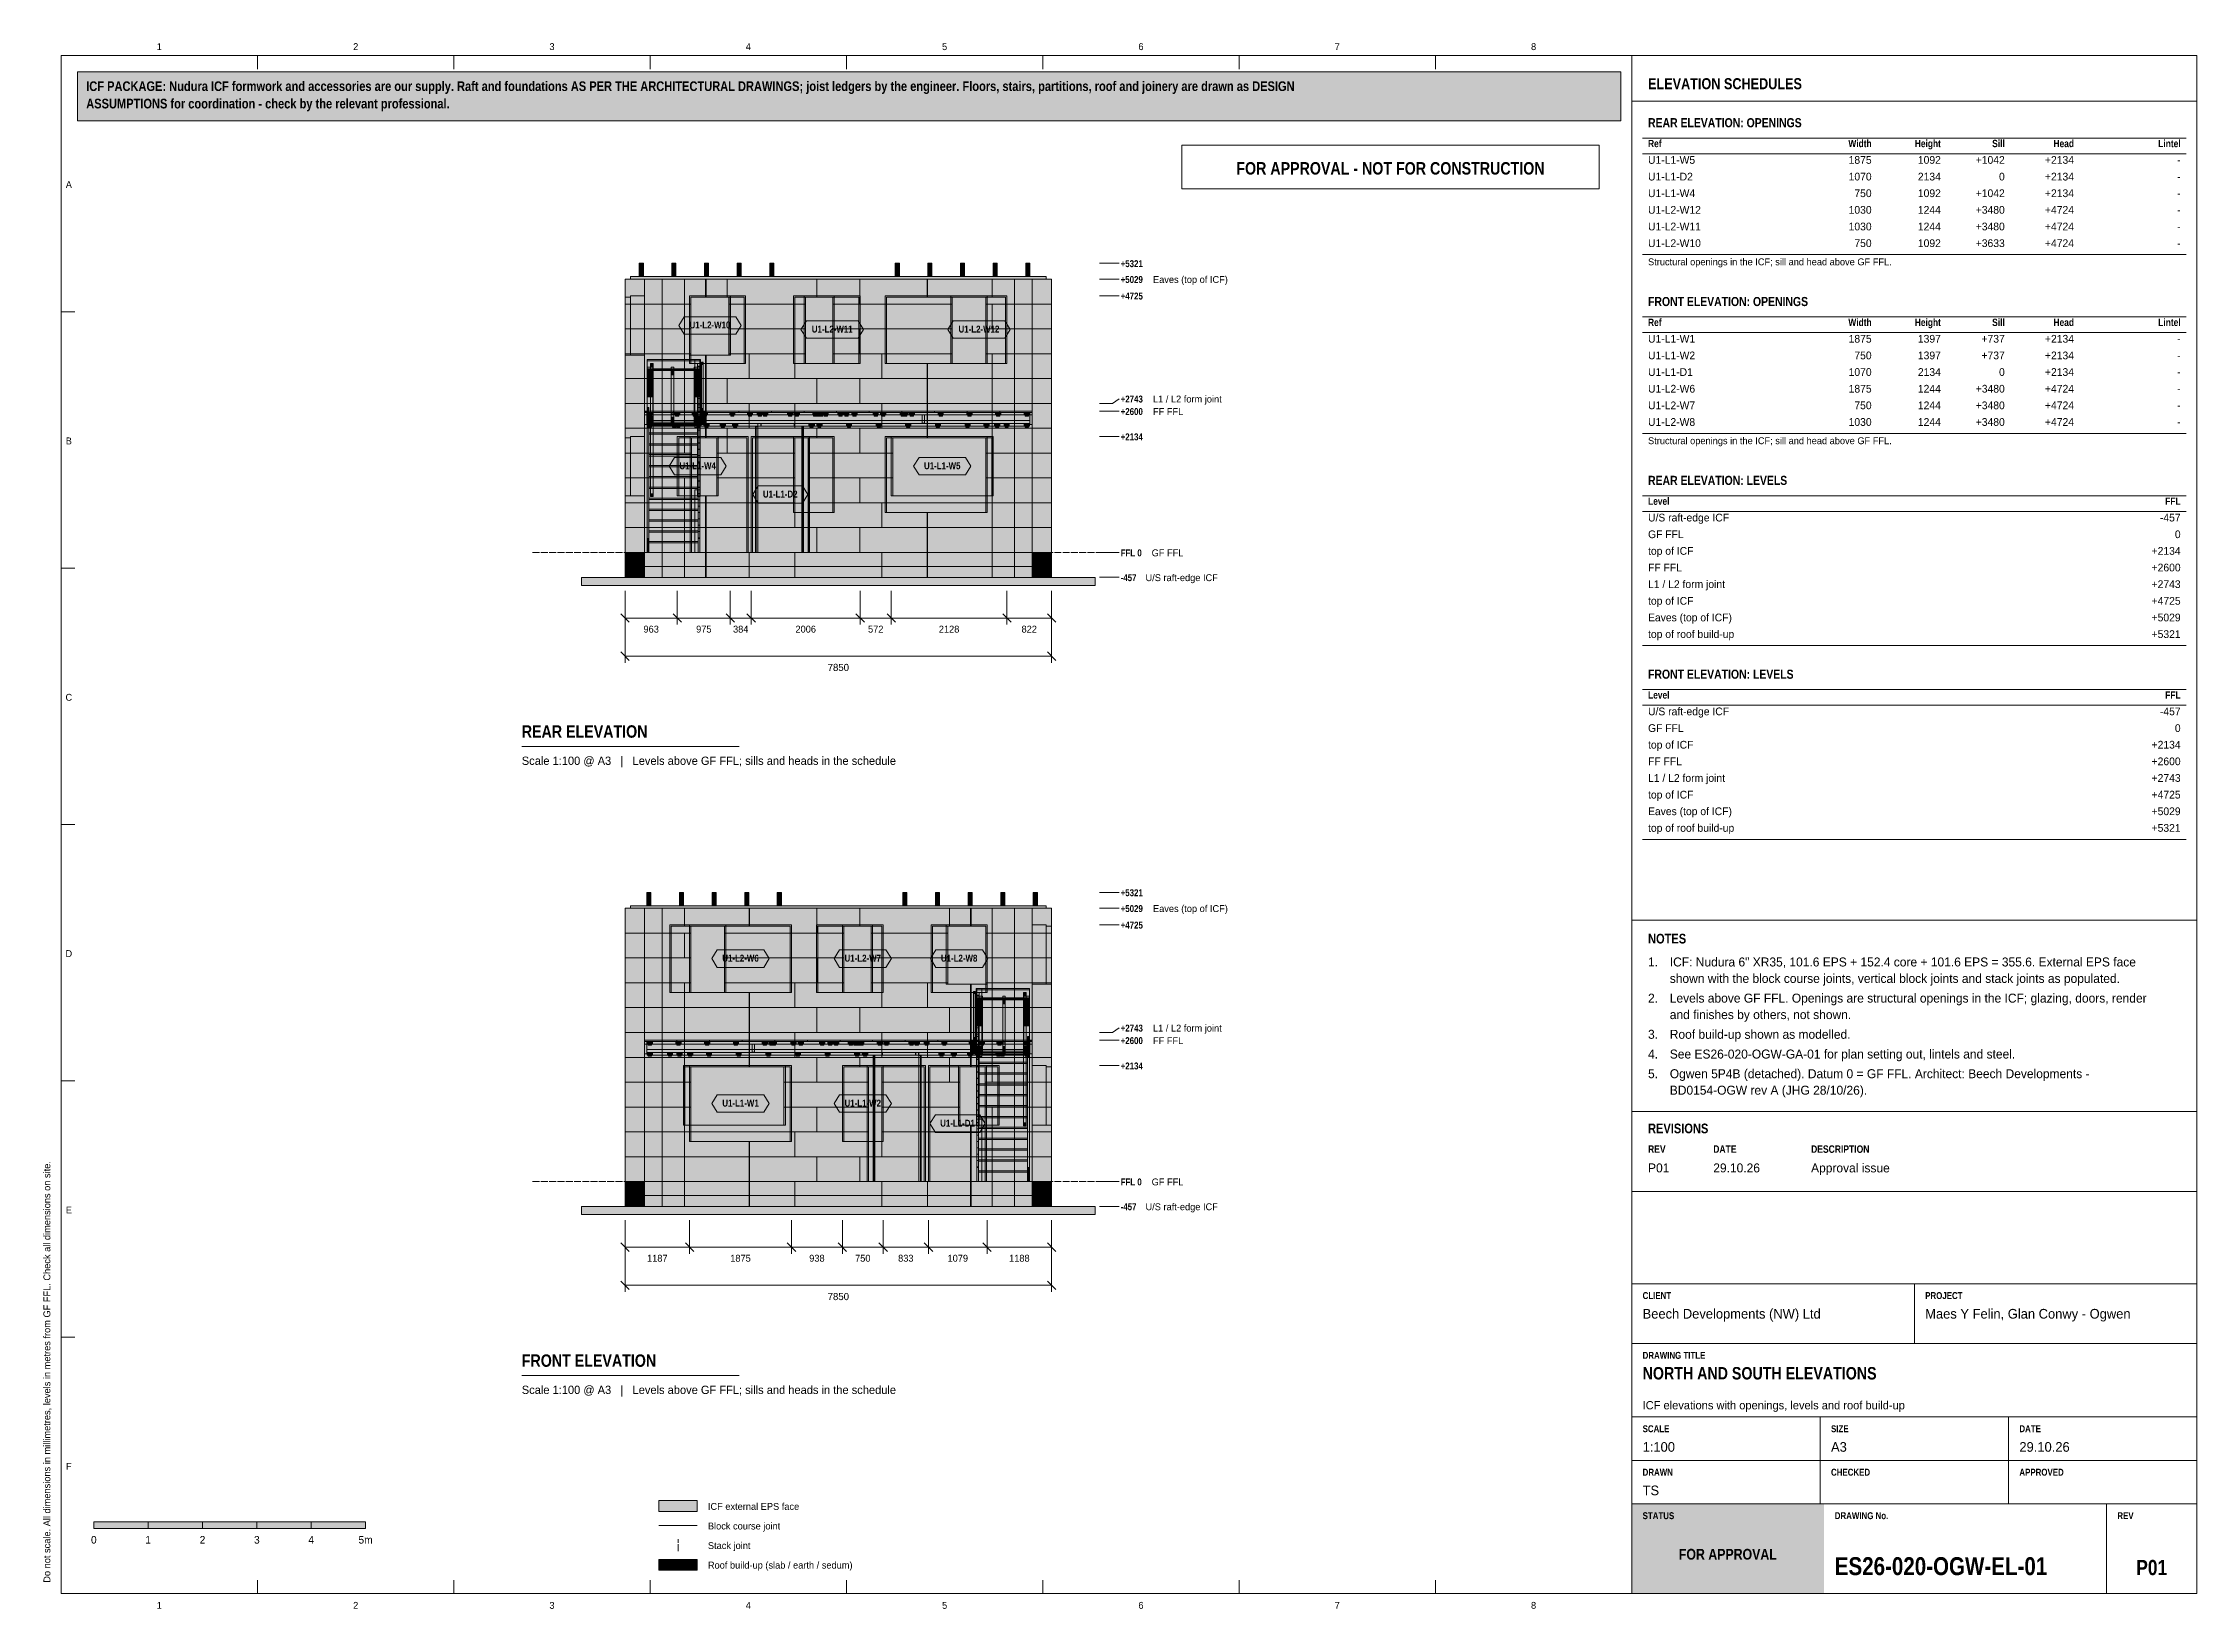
# Model space of a CAD drawing. Header units: millimetres. Extents: x 17 to 413, y 4 to 292.
import ezdxf
from ezdxf.enums import TextEntityAlignment as Align

# ---------------------------------------------------------------- set-up
doc = ezdxf.new("R2010")
doc.units = ezdxf.units.MM
doc.linetypes.add('DASHED', pattern=[1.524, 1.27, -0.254])
for name, color, linetype in [('FILL-BELOW', 7, 'Continuous'), ('FILL-C_B2D199', 7, 'Continuous'), ('FILL-C_CCB294', 7, 'Continuous'), ('FILL-C_CFBB93', 7, 'Continuous'), ('FILL-C_D8C399', 7, 'Continuous'), ('FILL-C_D9C49A', 7, 'Continuous'), ('FILL-C_DDC89D', 7, 'Continuous'), ('FILL-C_DEC89D', 7, 'Continuous'), ('FILL-EPS', 7, 'Continuous'), ('FILL-INK', 7, 'Continuous'), ('FILL-LIGHT', 7, 'Continuous'), ('FILL-TEAL', 7, 'Continuous'), ('FILL-TIMBER', 7, 'Continuous'), ('FILL-WHITE', 7, 'Continuous'), ('LINE-C_2E8C94', 7, 'Continuous'), ('LINE-C_337880', 7, 'Continuous'), ('LINE-INK', 7, 'Continuous'), ('LINE-RED', 7, 'Continuous'), ('LINE-STEEL', 7, 'Continuous'), ('LINE-STEEL-DASH', 7, 'DASHED'), ('LINE-STEEL_GREY', 7, 'Continuous'), ('LINE-TEAL', 7, 'Continuous'), ('LINE-TEAL_DK', 7, 'Continuous'), ('LINE-TEAL_DK-DASH', 7, 'DASHED'), ('LINE-TIMBER_DK', 7, 'Continuous'), ('TEXT-EPS', 7, 'Continuous'), ('TEXT-INK', 7, 'Continuous'), ('TEXT-RED', 7, 'Continuous'), ('TEXT-STEEL', 7, 'Continuous'), ('TEXT-STEEL_GREY', 7, 'Continuous'), ('TEXT-TEAL', 7, 'Continuous'), ('TEXT-TEAL_DK', 7, 'Continuous'), ('TEXT-WHITE', 7, 'Continuous')]:
    doc.layers.add(name, color=color, linetype=linetype)
doc.styles.add('OpenSansCondensed-Bold', font='OpenSansCondensed-Bold.ttf')

msp = doc.modelspace()

# ---------------------------------------------------------------- texts
at = {"layer": 'TEXT-EPS', "style": 'OpenSansCondensed-Bold'}
msp.add_text('STATUS', height=1.27, dxfattribs=at).set_placement((311, 20.7))
at = {"layer": 'TEXT-INK', "style": 'OpenSansCondensed-Bold'}
for s, height, p in [('ASSUMPTIONS for coordination - check by the relevant professional.', 1.778, (24.6, 280.27)), ('ICF PACKAGE: Nudura ICF formwork and accessories are our supply. Raft and foundations AS PER THE ARCHITECTURAL DRAWINGS; joist ledgers by the engineer. Floors, stairs, partitions, roof and joinery are drawn as DESIGN', 1.778, (24.6, 283.47)), ('REAR ELEVATION: OPENINGS', 1.6764, (312, 276.8)), ('FRONT ELEVATION: OPENINGS', 1.6764, (312, 243.9)), ('REAR ELEVATION: LEVELS', 1.6764, (312, 210.99)), ('FRONT ELEVATION: LEVELS', 1.6764, (312, 175.33)), ('REAR ELEVATION', 2.286, (104.75, 164.48)), ('NOTES', 1.778, (312, 126.62)), ('REVISIONS', 1.778, (312, 91.7)), ('FRONT ELEVATION', 2.286, (104.75, 48.73)), ('NORTH AND SOUTH ELEVATIONS', 2.286, (311, 46.4)), ('ES26-020-OGW-EL-01', 3.302, (346.36, 10.4))]:
    msp.add_text(s, height=height, dxfattribs=at).set_placement(p)
at = {"layer": 'TEXT-INK'}
for s, height, p in [('U1-L1-W5', 1.422, (312, 270.08)), ('U1-L1-D2', 1.422, (312, 267.01)), ('U1-L1-W4', 1.422, (312, 263.95)), ('U1-L2-W12', 1.422, (312, 260.89)), ('U1-L2-W11', 1.422, (312, 257.83)), ('U1-L2-W10', 1.422, (312, 254.76)), ('U1-L1-W1', 1.422, (312, 237.17)), ('U1-L1-W2', 1.422, (312, 234.11)), ('U1-L1-D1', 1.422, (312, 231.05)), ('U1-L2-W6', 1.422, (312, 227.98)), ('U1-L2-W7', 1.422, (312, 224.92)), ('U1-L2-W8', 1.422, (312, 221.86)), ('GF FFL', 1.422, (312, 201.2)), ('U/S raft-edge ICF', 1.4224, (312, 204.27)), ('top of ICF', 1.422, (312, 198.14)), ('FF FFL', 1.422, (312, 195.08)), ('top of ICF', 1.422, (312, 188.95)), ('L1 / L2 form joint', 1.4224, (312, 192.02)), ('Eaves (top of ICF)', 1.4224, (312, 185.89)), ('top of roof build-up', 1.4224, (312, 182.83)), ('GF FFL', 1.422, (312, 165.54)), ('U/S raft-edge ICF', 1.4224, (312, 168.61)), ('top of ICF', 1.422, (312, 162.48)), ('FF FFL', 1.422, (312, 159.42)), ('top of ICF', 1.422, (312, 153.29)), ('L1 / L2 form joint', 1.4224, (312, 156.36)), ('Eaves (top of ICF)', 1.4224, (312, 150.23)), ('top of roof build-up', 1.4224, (312, 147.17)), ('1.', 1.651, (312, 122.39)), ('ICF: Nudura 6" XR35, 101.6 EPS + 152.4 core + 101.6 EPS = 355.6. External EPS face', 1.651, (316, 122.39)), ('shown with the block course joints, vertical block joints and stack joints as populated.', 1.651, (316, 119.36)), ('2.', 1.651, (312, 115.74)), ('Levels above GF FFL. Openings are structural openings in the ICF; glazing, doors, render', 1.651, (316, 115.74)), ('and finishes by others, not shown.', 1.651, (316, 112.71)), ('4.', 1.651, (312, 105.45)), ('3.', 1.651, (312, 109.08)), ('See ES26-020-OGW-GA-01 for plan setting out, lintels and steel.', 1.651, (316, 105.45)), ('Roof build-up shown as modelled.', 1.651, (316, 109.08)), ('5.', 1.651, (312, 101.83)), ('Ogwen 5P4B (detached). Datum 0 = GF FFL. Architect: Beech Developments -', 1.651, (316, 101.83)), ('BD0154-OGW rev A (JHG 28/10/26).', 1.651, (316, 98.8)), ('P01', 1.651, (312, 84.5)), ('29.10.26', 1.651, (324, 84.5)), ('Approval issue', 1.651, (342, 84.5)), ('Beech Developments (NW) Ltd', 1.778, (311, 57.6)), ('Maes Y Felin, Glan Conwy - Ogwen', 1.778, (363, 57.6)), ('1:100', 1.778, (311, 33.1)), ('A3', 1.778, (345.67, 33.1)), ('29.10.26', 1.778, (380.33, 33.1)), ('TS', 1.778, (311, 25.1)), ('Block course joint', 1.27, (139, 18.8)), ('ICF external EPS face', 1.27, (139, 22.4)), ('Stack joint', 1.27, (139, 15.2)), ('Roof build-up (slab / earth / sedum)', 1.27, (139, 11.6))]:
    msp.add_text(s, height=height, dxfattribs=at).set_placement(p)
for s, height, p in [('1875', 1.422, (353.14, 270.08)), ('1092', 1.422, (365.88, 270.08)), ('+1042', 1.422, (377.64, 270.08)), ('+2134', 1.422, (390.38, 270.08)), ('-', 1.42, (410, 270.08)), ('1070', 1.422, (353.14, 267.01)), ('2134', 1.422, (365.88, 267.01)), ('0', 1.42, (377.64, 267.01)), ('+2134', 1.422, (390.38, 267.01)), ('-', 1.42, (410, 267.01)), ('1030', 1.422, (353.14, 260.89)), ('750', 1.422, (353.14, 263.95)), ('1092', 1.422, (365.88, 263.95)), ('1244', 1.422, (365.88, 260.89)), ('+1042', 1.422, (377.64, 263.95)), ('+3480', 1.422, (377.64, 260.89)), ('+2134', 1.422, (390.38, 263.95)), ('+4724', 1.422, (390.38, 260.89)), ('-', 1.42, (410, 263.95)), ('1030', 1.422, (353.14, 257.83)), ('1244', 1.422, (365.88, 257.83)), ('+3480', 1.422, (377.64, 257.83)), ('+4724', 1.422, (390.38, 257.83)), ('-', 1.42, (410, 260.89)), ('-', 1.42, (410, 257.83)), ('750', 1.422, (353.14, 254.76)), ('1092', 1.422, (365.88, 254.76)), ('+3633', 1.422, (377.64, 254.76)), ('+4724', 1.422, (390.38, 254.76)), ('-', 1.42, (410, 254.76)), ('1875', 1.422, (353.14, 237.17)), ('1397', 1.422, (365.88, 237.17)), ('+737', 1.422, (377.64, 237.17)), ('+2134', 1.422, (390.38, 237.17)), ('750', 1.422, (353.14, 234.11)), ('1397', 1.422, (365.88, 234.11)), ('+737', 1.422, (377.64, 234.11)), ('+2134', 1.422, (390.38, 234.11)), ('-', 1.42, (410, 237.17)), ('-', 1.42, (410, 234.11)), ('1070', 1.422, (353.14, 231.05)), ('2134', 1.422, (365.88, 231.05)), ('0', 1.42, (377.64, 231.05)), ('+2134', 1.422, (390.38, 231.05)), ('-', 1.42, (410, 231.05)), ('1875', 1.422, (353.14, 227.98)), ('750', 1.422, (353.14, 224.92)), ('1244', 1.422, (365.88, 227.98)), ('1244', 1.422, (365.88, 224.92)), ('+3480', 1.422, (377.64, 227.98)), ('+3480', 1.422, (377.64, 224.92)), ('+4724', 1.422, (390.38, 227.98)), ('+4724', 1.422, (390.38, 224.92)), ('-', 1.42, (410, 227.98)), ('1030', 1.422, (353.14, 221.86)), ('1244', 1.422, (365.88, 221.86)), ('+3480', 1.422, (377.64, 221.86)), ('+4724', 1.422, (390.38, 221.86)), ('-', 1.42, (410, 224.92)), ('-', 1.42, (410, 221.86)), ('-457', 1.422, (410, 204.27)), ('0', 1.42, (410, 201.2)), ('+2134', 1.422, (410, 198.14)), ('+2600', 1.422, (410, 195.08)), ('+2743', 1.422, (410, 192.02)), ('+4725', 1.422, (410, 188.95)), ('+5029', 1.422, (410, 185.89)), ('+5321', 1.422, (410, 182.83)), ('-457', 1.422, (410, 168.61)), ('0', 1.42, (410, 165.54)), ('+2134', 1.422, (410, 162.48)), ('+2600', 1.422, (410, 159.42)), ('+2743', 1.422, (410, 156.36)), ('+4725', 1.422, (410, 153.29)), ('+5029', 1.422, (410, 150.23)), ('+5321', 1.422, (410, 147.17))]:
    msp.add_text(s, height=height, dxfattribs=at).set_placement(p, align=Align.RIGHT)
for s, height, p in [('963', 1.27, (128.56, 183.82)), ('975', 1.27, (138.25, 183.82)), ('384', 1.27, (145.04, 183.82)), ('2006', 1.27, (157, 183.82)), ('572', 1.27, (169.88, 183.82)), ('2128', 1.27, (183.38, 183.82)), ('822', 1.27, (198.13, 183.82)), ('7850', 1.321, (163, 176.75)), ('1187', 1.27, (129.69, 68.07)), ('1875', 1.27, (145, 68.07)), ('938', 1.27, (159.06, 68.07)), ('750', 1.27, (167.5, 68.07)), ('833', 1.27, (175.42, 68.07)), ('1079', 1.27, (184.98, 68.07)), ('1188', 1.27, (196.31, 68.07)), ('7850', 1.321, (163, 61)), ('0', 1.4, (26, 16.2)), ('1', 1.4, (36, 16.2)), ('2', 1.4, (46, 16.2)), ('3', 1.4, (56, 16.2)), ('4', 1.4, (66, 16.2)), ('5m', 1.397, (76, 16.2))]:
    msp.add_text(s, height=height, dxfattribs=at).set_placement(p, align=Align.CENTER)
at = {"layer": 'TEXT-INK', "style": 'OpenSansCondensed-Bold'}
msp.add_text('P01', height=2.794, dxfattribs=at).set_placement((404.68, 10.4), align=Align.CENTER)
at = {"layer": 'TEXT-RED', "style": 'OpenSansCondensed-Bold'}
msp.add_text('FOR APPROVAL - NOT FOR CONSTRUCTION', height=2.286, dxfattribs=at).set_placement((264.6, 268.1), align=Align.CENTER)
at = {"layer": 'TEXT-STEEL', "style": 'OpenSansCondensed-Bold'}
for s, p in [('+5321', (214.95, 251.07)), ('+5029', (214.95, 248.15)), ('+4725', (214.95, 245.11)), ('+2743', (214.95, 226.16)), ('+2600', (214.95, 223.86)), ('+2134', (214.95, 219.2)), ('FFL 0', (214.95, 197.86)), ('-457', (214.95, 193.29)), ('+5321', (214.95, 135.32)), ('+5029', (214.95, 132.4)), ('+4725', (214.95, 129.36)), ('+2743', (214.95, 110.41)), ('+2600', (214.95, 108.11)), ('+2134', (214.95, 103.45)), ('FFL 0', (214.95, 82.11)), ('-457', (214.95, 77.54))]:
    msp.add_text(s, height=1.27, dxfattribs=at).set_placement(p)
at = {"layer": 'TEXT-STEEL'}
for s, p in [('Eaves (top of ICF)', (220.9, 248.15)), ('L1 / L2 form joint', (220.9, 226.16)), ('FF FFL', (220.9, 223.86)), ('GF FFL', (220.66, 197.86)), ('U/S raft-edge ICF', (219.53, 193.29)), ('Eaves (top of ICF)', (220.9, 132.4)), ('L1 / L2 form joint', (220.9, 110.41)), ('FF FFL', (220.9, 108.11)), ('GF FFL', (220.66, 82.11)), ('U/S raft-edge ICF', (219.53, 77.54))]:
    msp.add_text(s, height=1.27, dxfattribs=at).set_placement(p)
at = {"layer": 'TEXT-STEEL_GREY'}
for s, p in [('1', (38.06, 291)), ('2', (74.19, 291)), ('3', (110.31, 291)), ('4', (146.44, 291)), ('5', (182.56, 291)), ('6', (218.69, 291)), ('7', (254.81, 291)), ('8', (290.94, 291)), ('A', (21.4, 265.62)), ('B', (21.4, 218.45)), ('C', (21.4, 171.28)), ('D', (21.4, 124.12)), ('E', (21.4, 76.95)), ('F', (21.4, 29.78)), ('1', (38.06, 4.2)), ('2', (74.19, 4.2)), ('3', (110.31, 4.2)), ('4', (146.44, 4.2)), ('5', (182.56, 4.2)), ('6', (218.69, 4.2)), ('7', (254.81, 4.2)), ('8', (290.94, 4.2))]:
    msp.add_text(s, height=1.27, dxfattribs=at).set_placement(p, align=Align.CENTER)
at = {"layer": 'TEXT-STEEL_GREY', "style": 'OpenSansCondensed-Bold'}
for s, height, p in [('Ref', 1.346, (312, 273.14)), ('Ref', 1.346, (312, 240.23)), ('Level', 1.346, (312, 207.33)), ('Level', 1.346, (312, 171.67)), ('REV', 1.372, (312, 88.1)), ('DATE', 1.372, (324, 88.1)), ('DESCRIPTION', 1.3716, (342, 88.1)), ('CLIENT', 1.27, (311, 61.2)), ('PROJECT', 1.27, (363, 61.2)), ('DRAWING TITLE', 1.27, (311, 50.2)), ('SCALE', 1.27, (311, 36.7)), ('SIZE', 1.27, (345.67, 36.7)), ('DATE', 1.27, (380.33, 36.7)), ('DRAWN', 1.27, (311, 28.7)), ('CHECKED', 1.27, (345.67, 28.7)), ('APPROVED', 1.27, (380.33, 28.7)), ('DRAWING No.', 1.27, (346.36, 20.7)), ('REV', 1.27, (398.36, 20.7))]:
    msp.add_text(s, height=height, dxfattribs=at).set_placement(p)
for s, p in [('Width', (353.14, 273.14)), ('Height', (365.88, 273.14)), ('Sill', (377.64, 273.14)), ('Head', (390.38, 273.14)), ('Lintel', (410, 273.14)), ('Width', (353.14, 240.23)), ('Height', (365.88, 240.23)), ('Sill', (377.64, 240.23)), ('Head', (390.38, 240.23)), ('Lintel', (410, 240.23)), ('FFL', (410, 207.33)), ('FFL', (410, 171.67))]:
    msp.add_text(s, height=1.346, dxfattribs=at).set_placement(p, align=Align.RIGHT)
at = {"layer": 'TEXT-STEEL_GREY'}
for s, height, p in [('Structural openings in the ICF; sill and head above GF FFL.', 1.27, (312, 251.4)), ('Structural openings in the ICF; sill and head above GF FFL.', 1.27, (312, 218.49)), ('Scale 1:100 @ A3   |   Levels above GF FFL; sills and heads in the schedule', 1.524, (104.75, 159.48)), ('Scale 1:100 @ A3   |   Levels above GF FFL; sills and heads in the schedule', 1.524, (104.75, 43.73)), ('ICF elevations with openings, levels and roof build-up', 1.524, (311, 40.9))]:
    msp.add_text(s, height=height, dxfattribs=at).set_placement(p)
msp.add_text('Do not scale. All dimensions in millimetres, levels in metres from GF FFL. Check all dimensions on site.', height=1.27, rotation=90, dxfattribs=at).set_placement((18, 9))
at = {"layer": 'TEXT-TEAL', "style": 'OpenSansCondensed-Bold'}
msp.add_text('ELEVATION SCHEDULES', height=2.032, dxfattribs=at).set_placement((312, 283.8))
at = {"layer": 'TEXT-TEAL_DK', "style": 'OpenSansCondensed-Bold'}
for s, p in [('U1-L2-W10', (139.38, 239.79)), ('U1-L2-W11', (161.88, 239.03)), ('U1-L2-W12', (188.88, 239.03)), ('U1-L1-W4', (137.12, 213.88)), ('U1-L1-W5', (182.12, 213.88)), ('U1-L1-D2', (152.31, 208.67)), ('U1-L2-W6', (145, 123.28)), ('U1-L2-W7', (167.5, 123.28)), ('U1-L2-W8', (185.23, 123.28)), ('U1-L1-W1', (145, 96.61)), ('U1-L1-W2', (167.5, 96.61)), ('U1-L1-D1', (184.94, 92.92))]:
    msp.add_text(s, height=1.27, dxfattribs=at).set_placement(p, align=Align.CENTER)
at = {"layer": 'TEXT-WHITE', "style": 'OpenSansCondensed-Bold'}
msp.add_text('FOR APPROVAL', height=1.9812, dxfattribs=at).set_placement((326.68, 13.25), align=Align.CENTER)

# ---------------------------------------------------------------- hatches: boundary and pattern name
at = {"layer": 'FILL-BELOW', "true_color": 0x8c8c91}
h = msp.add_hatch(color=252, dxfattribs=at)
h.dxf.hatch_style = 1
h.paths.add_polyline_path([(127.83, 234.06), (137.5, 234.06), (137.5, 233.84), (127.83, 233.84)])
h = msp.add_hatch(color=252, dxfattribs=at)
h.dxf.hatch_style = 1
h.paths.add_polyline_path([(127.83, 233.84), (127.83, 234.06), (137.5, 234.06), (137.5, 233.84)])
h = msp.add_hatch(color=252, dxfattribs=at)
h.dxf.hatch_style = 1
h.paths.add_polyline_path([(127.31, 224.56), (132.69, 224.56), (138.69, 224.56), (144.69, 224.56), (150.69, 224.56), (156.69, 224.56), (162.69, 224.56), (168.69, 224.56), (174.69, 224.56), (180.69, 224.56), (186.69, 224.56), (192.69, 224.56), (198.69, 224.56), (198.69, 224.34), (192.69, 224.34), (186.69, 224.34), (180.69, 224.34), (174.69, 224.34), (168.69, 224.34), (162.69, 224.34), (156.69, 224.34), (150.69, 224.34), (144.69, 224.34), (138.69, 224.34), (132.69, 224.34), (127.31, 224.34)])
h = msp.add_hatch(color=252, dxfattribs=at)
h.dxf.hatch_style = 1
h.paths.add_polyline_path([(127.31, 224.34), (127.31, 224.56), (132.69, 224.56), (132.69, 224.34)])
h = msp.add_hatch(color=252, dxfattribs=at)
h.dxf.hatch_style = 1
h.paths.add_polyline_path([(127.31, 224.34), (127.31, 224.56), (127.83, 224.56), (127.83, 224.34), (127.31, 224.34)])
h = msp.add_hatch(color=252, dxfattribs=at)
h.dxf.hatch_style = 1
h.paths.add_polyline_path([(127.31, 224.34), (127.31, 224.56), (132.69, 224.56), (132.69, 224.34)])
h = msp.add_hatch(color=252, dxfattribs=at)
h.dxf.hatch_style = 1
h.paths.add_polyline_path([(127.31, 224.34), (127.31, 224.56), (132.69, 224.56), (138.69, 224.56), (144.69, 224.56), (150.69, 224.56), (156.69, 224.56), (162.69, 224.56), (168.69, 224.56), (174.69, 224.56), (180.69, 224.56), (186.69, 224.56), (192.69, 224.56), (198.69, 224.56), (198.69, 224.34), (192.69, 224.34), (186.69, 224.34), (180.69, 224.34), (174.69, 224.34), (168.69, 224.34), (162.69, 224.34), (156.69, 224.34), (150.69, 224.34), (144.69, 224.34), (138.69, 224.34), (132.69, 224.34)])
h = msp.add_hatch(color=252, dxfattribs=at)
h.dxf.hatch_style = 1
h.paths.add_polyline_path([(127.83, 224.34), (127.83, 224.56), (132.69, 224.56), (137.5, 224.56), (137.5, 224.34), (132.69, 224.34)])
h = msp.add_hatch(color=252, dxfattribs=at)
h.dxf.hatch_style = 1
h.paths.add_polyline_path([(127.83, 224.56), (132.69, 224.56), (137.5, 224.56), (137.5, 224.34), (132.69, 224.34), (127.83, 224.34)])
h = msp.add_hatch(color=252, dxfattribs=at)
h.dxf.hatch_style = 1
h.paths.add_polyline_path([(132.69, 224.34), (132.69, 224.56), (138.69, 224.56), (138.69, 224.34)])
h = msp.add_hatch(color=252, dxfattribs=at)
h.dxf.hatch_style = 1
h.paths.add_polyline_path([(132.69, 224.34), (132.69, 224.56), (138.69, 224.56), (138.69, 224.34)])
h = msp.add_hatch(color=252, dxfattribs=at)
h.dxf.hatch_style = 1
h.paths.add_polyline_path([(137.5, 224.34), (137.5, 224.56), (138.69, 224.56), (138.69, 224.34), (137.5, 224.34)])
h = msp.add_hatch(color=252, dxfattribs=at)
h.dxf.hatch_style = 1
h.paths.add_polyline_path([(138.69, 224.34), (138.69, 224.56), (144.69, 224.56), (144.69, 224.34)])
h = msp.add_hatch(color=252, dxfattribs=at)
h.dxf.hatch_style = 1
h.paths.add_polyline_path([(138.69, 224.34), (138.69, 224.56), (144.69, 224.56), (144.69, 224.34)])
h = msp.add_hatch(color=252, dxfattribs=at)
h.dxf.hatch_style = 1
h.paths.add_polyline_path([(138.69, 224.34), (138.69, 224.56), (144.69, 224.56), (144.69, 224.34)])
h = msp.add_hatch(color=252, dxfattribs=at)
h.dxf.hatch_style = 1
h.paths.add_polyline_path([(144.69, 224.34), (144.69, 224.56), (150.69, 224.56), (150.69, 224.34)])
h = msp.add_hatch(color=252, dxfattribs=at)
h.dxf.hatch_style = 1
h.paths.add_polyline_path([(144.69, 224.34), (144.69, 224.56), (150.69, 224.56), (150.69, 224.34)])
h = msp.add_hatch(color=252, dxfattribs=at)
h.dxf.hatch_style = 1
h.paths.add_polyline_path([(144.69, 224.34), (144.69, 224.56), (150.69, 224.56), (150.69, 224.34)])
h = msp.add_hatch(color=252, dxfattribs=at)
h.dxf.hatch_style = 1
h.paths.add_polyline_path([(150.69, 224.56), (156.69, 224.56), (156.69, 224.34), (150.69, 224.34)])
h = msp.add_hatch(color=252, dxfattribs=at)
h.dxf.hatch_style = 1
h.paths.add_polyline_path([(150.69, 224.56), (156.69, 224.56), (156.69, 224.34), (150.69, 224.34)])
h = msp.add_hatch(color=252, dxfattribs=at)
h.dxf.hatch_style = 1
h.paths.add_polyline_path([(150.69, 224.56), (156.69, 224.56), (156.69, 224.34), (150.69, 224.34)])
h = msp.add_hatch(color=252, dxfattribs=at)
h.dxf.hatch_style = 1
h.paths.add_polyline_path([(156.69, 224.56), (162.69, 224.56), (162.69, 224.34), (156.69, 224.34)])
h = msp.add_hatch(color=252, dxfattribs=at)
h.dxf.hatch_style = 1
h.paths.add_polyline_path([(156.69, 224.56), (162.69, 224.56), (162.69, 224.34), (156.69, 224.34)])
h = msp.add_hatch(color=252, dxfattribs=at)
h.dxf.hatch_style = 1
h.paths.add_polyline_path([(156.69, 224.56), (162.69, 224.56), (162.69, 224.34), (156.69, 224.34)])
h = msp.add_hatch(color=252, dxfattribs=at)
h.dxf.hatch_style = 1
h.paths.add_polyline_path([(162.69, 224.34), (162.69, 224.56), (168.69, 224.56), (168.69, 224.34)])
h = msp.add_hatch(color=252, dxfattribs=at)
h.dxf.hatch_style = 1
h.paths.add_polyline_path([(162.69, 224.34), (162.69, 224.56), (168.69, 224.56), (168.69, 224.34)])
h = msp.add_hatch(color=252, dxfattribs=at)
h.dxf.hatch_style = 1
h.paths.add_polyline_path([(162.69, 224.34), (162.69, 224.56), (168.69, 224.56), (168.69, 224.34)])
h = msp.add_hatch(color=252, dxfattribs=at)
h.dxf.hatch_style = 1
h.paths.add_polyline_path([(168.69, 224.34), (168.69, 224.56), (174.69, 224.56), (174.69, 224.34)])
h = msp.add_hatch(color=252, dxfattribs=at)
h.dxf.hatch_style = 1
h.paths.add_polyline_path([(168.69, 224.34), (168.69, 224.56), (174.69, 224.56), (174.69, 224.34)])
h = msp.add_hatch(color=252, dxfattribs=at)
h.dxf.hatch_style = 1
h.paths.add_polyline_path([(168.69, 224.34), (168.69, 224.56), (174.69, 224.56), (174.69, 224.34)])
h = msp.add_hatch(color=252, dxfattribs=at)
h.dxf.hatch_style = 1
h.paths.add_polyline_path([(174.69, 224.34), (174.69, 224.56), (180.69, 224.56), (180.69, 224.34)])
h = msp.add_hatch(color=252, dxfattribs=at)
h.dxf.hatch_style = 1
h.paths.add_polyline_path([(174.69, 224.34), (174.69, 224.56), (180.69, 224.56), (180.69, 224.34)])
h = msp.add_hatch(color=252, dxfattribs=at)
h.dxf.hatch_style = 1
h.paths.add_polyline_path([(174.69, 224.34), (174.69, 224.56), (180.69, 224.56), (180.69, 224.34)])
h = msp.add_hatch(color=252, dxfattribs=at)
h.dxf.hatch_style = 1
h.paths.add_polyline_path([(180.69, 224.34), (180.69, 224.56), (186.69, 224.56), (186.69, 224.34)])
h = msp.add_hatch(color=252, dxfattribs=at)
h.dxf.hatch_style = 1
h.paths.add_polyline_path([(180.69, 224.34), (180.69, 224.56), (186.69, 224.56), (186.69, 224.34)])
h = msp.add_hatch(color=252, dxfattribs=at)
h.dxf.hatch_style = 1
h.paths.add_polyline_path([(180.69, 224.34), (180.69, 224.56), (186.69, 224.56), (186.69, 224.34)])
h = msp.add_hatch(color=252, dxfattribs=at)
h.dxf.hatch_style = 1
h.paths.add_polyline_path([(186.69, 224.56), (192.69, 224.56), (192.69, 224.34), (186.69, 224.34)])
h = msp.add_hatch(color=252, dxfattribs=at)
h.dxf.hatch_style = 1
h.paths.add_polyline_path([(186.69, 224.56), (192.69, 224.56), (192.69, 224.34), (186.69, 224.34)])
h = msp.add_hatch(color=252, dxfattribs=at)
h.dxf.hatch_style = 1
h.paths.add_polyline_path([(186.69, 224.56), (192.69, 224.56), (192.69, 224.34), (186.69, 224.34)])
h = msp.add_hatch(color=252, dxfattribs=at)
h.dxf.hatch_style = 1
h.paths.add_polyline_path([(192.69, 224.56), (198.69, 224.56), (198.69, 224.34), (192.69, 224.34)])
h = msp.add_hatch(color=252, dxfattribs=at)
h.dxf.hatch_style = 1
h.paths.add_polyline_path([(192.69, 224.56), (198.69, 224.56), (198.69, 224.34), (192.69, 224.34)])
h = msp.add_hatch(color=252, dxfattribs=at)
h.dxf.hatch_style = 1
h.paths.add_polyline_path([(192.69, 224.56), (198.69, 224.56), (198.69, 224.34), (192.69, 224.34)])
h = msp.add_hatch(color=252, dxfattribs=at)
h.dxf.hatch_style = 1
h.paths.add_polyline_path([(188.5, 118.31), (198.16, 118.31), (198.16, 118.09), (188.5, 118.09)])
h = msp.add_hatch(color=252, dxfattribs=at)
h.dxf.hatch_style = 1
h.paths.add_polyline_path([(188.5, 118.09), (188.5, 118.31), (198.16, 118.31), (198.16, 118.09)])
h = msp.add_hatch(color=252, dxfattribs=at)
h.dxf.hatch_style = 1
h.paths.add_polyline_path([(127.31, 108.81), (133.31, 108.81), (139.31, 108.81), (145.31, 108.81), (151.31, 108.81), (157.31, 108.81), (163.31, 108.81), (169.31, 108.81), (175.31, 108.81), (181.31, 108.81), (187.31, 108.81), (193.31, 108.81), (198.69, 108.81), (198.69, 108.59), (193.31, 108.59), (187.31, 108.59), (181.31, 108.59), (175.31, 108.59), (169.31, 108.59), (163.31, 108.59), (157.31, 108.59), (151.31, 108.59), (145.31, 108.59), (139.31, 108.59), (133.31, 108.59), (127.31, 108.59)])
h = msp.add_hatch(color=252, dxfattribs=at)
h.dxf.hatch_style = 1
h.paths.add_polyline_path([(127.31, 108.59), (127.31, 108.81), (133.31, 108.81), (133.31, 108.59)])
h = msp.add_hatch(color=252, dxfattribs=at)
h.dxf.hatch_style = 1
h.paths.add_polyline_path([(127.31, 108.59), (127.31, 108.81), (133.31, 108.81), (133.31, 108.59)])
h = msp.add_hatch(color=252, dxfattribs=at)
h.dxf.hatch_style = 1
h.paths.add_polyline_path([(127.31, 108.59), (127.31, 108.81), (133.31, 108.81), (133.31, 108.59)])
h = msp.add_hatch(color=252, dxfattribs=at)
h.dxf.hatch_style = 1
h.paths.add_polyline_path([(127.31, 108.59), (127.31, 108.81), (133.31, 108.81), (139.31, 108.81), (145.31, 108.81), (151.31, 108.81), (157.31, 108.81), (163.31, 108.81), (169.31, 108.81), (175.31, 108.81), (181.31, 108.81), (187.31, 108.81), (193.31, 108.81), (198.69, 108.81), (198.69, 108.59), (193.31, 108.59), (187.31, 108.59), (181.31, 108.59), (175.31, 108.59), (169.31, 108.59), (163.31, 108.59), (157.31, 108.59), (151.31, 108.59), (145.31, 108.59), (139.31, 108.59), (133.31, 108.59)])
h = msp.add_hatch(color=252, dxfattribs=at)
h.dxf.hatch_style = 1
h.paths.add_polyline_path([(133.31, 108.59), (133.31, 108.81), (139.31, 108.81), (139.31, 108.59)])
h = msp.add_hatch(color=252, dxfattribs=at)
h.dxf.hatch_style = 1
h.paths.add_polyline_path([(133.31, 108.59), (133.31, 108.81), (139.31, 108.81), (139.31, 108.59)])
h = msp.add_hatch(color=252, dxfattribs=at)
h.dxf.hatch_style = 1
h.paths.add_polyline_path([(133.31, 108.59), (133.31, 108.81), (139.31, 108.81), (139.31, 108.59)])
h = msp.add_hatch(color=252, dxfattribs=at)
h.dxf.hatch_style = 1
h.paths.add_polyline_path([(139.31, 108.59), (139.31, 108.81), (145.31, 108.81), (145.31, 108.59)])
h = msp.add_hatch(color=252, dxfattribs=at)
h.dxf.hatch_style = 1
h.paths.add_polyline_path([(139.31, 108.59), (139.31, 108.81), (145.31, 108.81), (145.31, 108.59)])
h = msp.add_hatch(color=252, dxfattribs=at)
h.dxf.hatch_style = 1
h.paths.add_polyline_path([(139.31, 108.59), (139.31, 108.81), (145.31, 108.81), (145.31, 108.59)])
h = msp.add_hatch(color=252, dxfattribs=at)
h.dxf.hatch_style = 1
h.paths.add_polyline_path([(145.31, 108.59), (145.31, 108.81), (151.31, 108.81), (151.31, 108.59)])
h = msp.add_hatch(color=252, dxfattribs=at)
h.dxf.hatch_style = 1
h.paths.add_polyline_path([(145.31, 108.59), (145.31, 108.81), (151.31, 108.81), (151.31, 108.59)])
h = msp.add_hatch(color=252, dxfattribs=at)
h.dxf.hatch_style = 1
h.paths.add_polyline_path([(145.31, 108.59), (145.31, 108.81), (151.31, 108.81), (151.31, 108.59)])
h = msp.add_hatch(color=252, dxfattribs=at)
h.dxf.hatch_style = 1
h.paths.add_polyline_path([(151.31, 108.81), (157.31, 108.81), (157.31, 108.59), (151.31, 108.59)])
h = msp.add_hatch(color=252, dxfattribs=at)
h.dxf.hatch_style = 1
h.paths.add_polyline_path([(151.31, 108.81), (157.31, 108.81), (157.31, 108.59), (151.31, 108.59)])
h = msp.add_hatch(color=252, dxfattribs=at)
h.dxf.hatch_style = 1
h.paths.add_polyline_path([(151.31, 108.81), (157.31, 108.81), (157.31, 108.59), (151.31, 108.59)])
h = msp.add_hatch(color=252, dxfattribs=at)
h.dxf.hatch_style = 1
h.paths.add_polyline_path([(157.31, 108.81), (163.31, 108.81), (163.31, 108.59), (157.31, 108.59)])
h = msp.add_hatch(color=252, dxfattribs=at)
h.dxf.hatch_style = 1
h.paths.add_polyline_path([(157.31, 108.81), (163.31, 108.81), (163.31, 108.59), (157.31, 108.59)])
h = msp.add_hatch(color=252, dxfattribs=at)
h.dxf.hatch_style = 1
h.paths.add_polyline_path([(157.31, 108.81), (163.31, 108.81), (163.31, 108.59), (157.31, 108.59)])
h = msp.add_hatch(color=252, dxfattribs=at)
h.dxf.hatch_style = 1
h.paths.add_polyline_path([(163.31, 108.59), (163.31, 108.81), (169.31, 108.81), (169.31, 108.59)])
h = msp.add_hatch(color=252, dxfattribs=at)
h.dxf.hatch_style = 1
h.paths.add_polyline_path([(163.31, 108.59), (163.31, 108.81), (169.31, 108.81), (169.31, 108.59)])
h = msp.add_hatch(color=252, dxfattribs=at)
h.dxf.hatch_style = 1
h.paths.add_polyline_path([(163.31, 108.59), (163.31, 108.81), (169.31, 108.81), (169.31, 108.59)])
h = msp.add_hatch(color=252, dxfattribs=at)
h.dxf.hatch_style = 1
h.paths.add_polyline_path([(169.31, 108.59), (169.31, 108.81), (175.31, 108.81), (175.31, 108.59)])
h = msp.add_hatch(color=252, dxfattribs=at)
h.dxf.hatch_style = 1
h.paths.add_polyline_path([(169.31, 108.59), (169.31, 108.81), (175.31, 108.81), (175.31, 108.59)])
h = msp.add_hatch(color=252, dxfattribs=at)
h.dxf.hatch_style = 1
h.paths.add_polyline_path([(169.31, 108.59), (169.31, 108.81), (175.31, 108.81), (175.31, 108.59)])
h = msp.add_hatch(color=252, dxfattribs=at)
h.dxf.hatch_style = 1
h.paths.add_polyline_path([(175.31, 108.59), (175.31, 108.81), (181.31, 108.81), (181.31, 108.59)])
h = msp.add_hatch(color=252, dxfattribs=at)
h.dxf.hatch_style = 1
h.paths.add_polyline_path([(175.31, 108.59), (175.31, 108.81), (181.31, 108.81), (181.31, 108.59)])
h = msp.add_hatch(color=252, dxfattribs=at)
h.dxf.hatch_style = 1
h.paths.add_polyline_path([(175.31, 108.81), (181.31, 108.81), (181.31, 108.59), (175.31, 108.59)])
h = msp.add_hatch(color=252, dxfattribs=at)
h.dxf.hatch_style = 1
h.paths.add_polyline_path([(181.31, 108.81), (187.31, 108.81), (187.31, 108.59), (181.31, 108.59)])
h = msp.add_hatch(color=252, dxfattribs=at)
h.dxf.hatch_style = 1
h.paths.add_polyline_path([(181.31, 108.81), (187.31, 108.81), (187.31, 108.59), (181.31, 108.59)])
h = msp.add_hatch(color=252, dxfattribs=at)
h.dxf.hatch_style = 1
h.paths.add_polyline_path([(181.31, 108.81), (187.31, 108.81), (187.31, 108.59), (181.31, 108.59)])
h = msp.add_hatch(color=252, dxfattribs=at)
h.dxf.hatch_style = 1
h.paths.add_polyline_path([(187.31, 108.81), (193.31, 108.81), (193.31, 108.59), (187.31, 108.59)])
h = msp.add_hatch(color=252, dxfattribs=at)
h.dxf.hatch_style = 1
h.paths.add_polyline_path([(187.31, 108.81), (193.31, 108.81), (193.31, 108.59), (187.31, 108.59)])
h = msp.add_hatch(color=252, dxfattribs=at)
h.dxf.hatch_style = 1
h.paths.add_polyline_path([(187.31, 108.59), (187.31, 108.81), (188.5, 108.81), (188.5, 108.59), (187.31, 108.59)])
h = msp.add_hatch(color=252, dxfattribs=at)
h.dxf.hatch_style = 1
h.paths.add_polyline_path([(188.5, 108.59), (188.5, 108.81), (193.31, 108.81), (198.16, 108.81), (198.16, 108.59), (193.31, 108.59)])
h = msp.add_hatch(color=252, dxfattribs=at)
h.dxf.hatch_style = 1
h.paths.add_polyline_path([(188.5, 108.81), (193.31, 108.81), (198.16, 108.81), (198.16, 108.59), (193.31, 108.59), (188.5, 108.59)])
h = msp.add_hatch(color=252, dxfattribs=at)
h.dxf.hatch_style = 1
h.paths.add_polyline_path([(193.31, 108.59), (193.31, 108.81), (198.69, 108.81), (198.69, 108.59)])
h = msp.add_hatch(color=252, dxfattribs=at)
h.dxf.hatch_style = 1
h.paths.add_polyline_path([(193.31, 108.59), (193.31, 108.81), (198.69, 108.81), (198.69, 108.59)])
h = msp.add_hatch(color=252, dxfattribs=at)
h.dxf.hatch_style = 1
h.paths.add_polyline_path([(198.16, 108.59), (198.16, 108.81), (198.69, 108.81), (198.69, 108.59), (198.16, 108.59)])
at = {"layer": 'FILL-C_B2D199', "true_color": 0xb2d199}
h = msp.add_hatch(color=253, dxfattribs=at)
h.dxf.hatch_style = 1
h.paths.add_polyline_path([(134.6, 11.3), (137, 11.3), (137, 13.3), (134.6, 13.3)])
at = {"layer": 'FILL-C_CCB294', "true_color": 0xccb294}
h = msp.add_hatch(color=253, dxfattribs=at)
h.dxf.hatch_style = 1
h.paths.add_polyline_path([(132.3, 11.3), (134.6, 11.3), (134.6, 13.3), (132.3, 13.3)])
at = {"layer": 'FILL-C_CFBB93', "true_color": 0xcfbb93}
h = msp.add_hatch(color=253, dxfattribs=at)
h.dxf.hatch_style = 1
h.paths.add_polyline_path([(126.37, 249.32), (126.37, 250.18), (127.12, 250.44), (127.12, 249.32)])
h = msp.add_hatch(color=253, dxfattribs=at)
h.dxf.hatch_style = 1
h.paths.add_polyline_path([(126.37, 250.18), (127.12, 250.44), (127.12, 249.32), (126.37, 249.32)])
h = msp.add_hatch(color=253, dxfattribs=at)
h.dxf.hatch_style = 1
h.paths.add_polyline_path([(197.48, 250.25), (197.48, 251.52), (198.23, 251.26), (198.23, 249.99)])
h = msp.add_hatch(color=253, dxfattribs=at)
h.dxf.hatch_style = 1
h.paths.add_polyline_path([(197.48, 251.52), (198.23, 251.26), (198.23, 249.99), (197.48, 250.25)])
h = msp.add_hatch(color=253, dxfattribs=at)
h.dxf.hatch_style = 1
h.paths.add_polyline_path([(127.77, 134.24), (127.77, 135.51), (128.52, 135.77), (128.52, 134.5)])
h = msp.add_hatch(color=253, dxfattribs=at)
h.dxf.hatch_style = 1
h.paths.add_polyline_path([(127.77, 135.51), (128.52, 135.77), (128.52, 134.5), (127.77, 134.24)])
h = msp.add_hatch(color=253, dxfattribs=at)
h.dxf.hatch_style = 1
h.paths.add_polyline_path([(198.88, 133.57), (198.88, 134.69), (199.63, 134.43), (199.63, 133.57)])
h = msp.add_hatch(color=253, dxfattribs=at)
h.dxf.hatch_style = 1
h.paths.add_polyline_path([(198.88, 134.69), (199.63, 134.43), (199.63, 133.57), (198.88, 133.57)])
at = {"layer": 'FILL-C_D8C399', "true_color": 0xd8c399}
h = msp.add_hatch(color=9, dxfattribs=at)
h.dxf.hatch_style = 1
h.paths.add_polyline_path([(137.5, 232.03), (137.66, 232.03), (137.66, 224.56), (137.5, 224.56)])
h = msp.add_hatch(color=9, dxfattribs=at)
h.dxf.hatch_style = 1
h.paths.add_polyline_path([(188.34, 108.81), (188.34, 116.28), (188.5, 116.28), (188.5, 108.81)])
at = {"layer": 'FILL-C_D9C49A', "true_color": 0xd9c49a}
h = msp.add_hatch(color=9, dxfattribs=at)
h.dxf.hatch_style = 1
h.paths.add_polyline_path([(126.37, 251.15), (126.37, 251.52), (127.12, 251.52), (127.12, 251.15)])
h = msp.add_hatch(color=9, dxfattribs=at)
h.dxf.hatch_style = 1
h.paths.add_polyline_path([(126.37, 251.52), (127.12, 251.52), (127.12, 251.15), (126.37, 251.15)])
h = msp.add_hatch(color=9, dxfattribs=at)
h.dxf.hatch_style = 1
h.paths.add_polyline_path([(132.37, 251.15), (132.37, 251.77), (133.12, 251.77), (133.12, 251.15)])
h = msp.add_hatch(color=9, dxfattribs=at)
h.dxf.hatch_style = 1
h.paths.add_polyline_path([(132.37, 251.77), (133.12, 251.77), (133.12, 251.15), (132.37, 251.15)])
h = msp.add_hatch(color=9, dxfattribs=at)
h.dxf.hatch_style = 1
h.paths.add_polyline_path([(138.37, 251.15), (138.37, 251.77), (139.12, 251.77), (139.12, 251.15)])
h = msp.add_hatch(color=9, dxfattribs=at)
h.dxf.hatch_style = 1
h.paths.add_polyline_path([(138.37, 251.77), (139.12, 251.77), (139.12, 251.15), (138.37, 251.15)])
h = msp.add_hatch(color=9, dxfattribs=at)
h.dxf.hatch_style = 1
h.paths.add_polyline_path([(144.37, 251.15), (144.37, 251.77), (145.12, 251.77), (145.12, 251.15)])
h = msp.add_hatch(color=9, dxfattribs=at)
h.dxf.hatch_style = 1
h.paths.add_polyline_path([(144.37, 251.77), (145.12, 251.77), (145.12, 251.15), (144.37, 251.15)])
h = msp.add_hatch(color=9, dxfattribs=at)
h.dxf.hatch_style = 1
h.paths.add_polyline_path([(150.37, 251.15), (150.37, 251.77), (151.12, 251.77), (151.12, 251.15)])
h = msp.add_hatch(color=9, dxfattribs=at)
h.dxf.hatch_style = 1
h.paths.add_polyline_path([(150.37, 251.77), (151.12, 251.77), (151.12, 251.15), (150.37, 251.15)])
h = msp.add_hatch(color=9, dxfattribs=at)
h.dxf.hatch_style = 1
h.paths.add_polyline_path([(173.48, 251.15), (173.48, 251.77), (174.23, 251.77), (174.23, 251.15)])
h = msp.add_hatch(color=9, dxfattribs=at)
h.dxf.hatch_style = 1
h.paths.add_polyline_path([(173.48, 251.77), (174.23, 251.77), (174.23, 251.15), (173.48, 251.15)])
h = msp.add_hatch(color=9, dxfattribs=at)
h.dxf.hatch_style = 1
h.paths.add_polyline_path([(179.48, 251.15), (179.48, 251.77), (180.23, 251.77), (180.23, 251.15)])
h = msp.add_hatch(color=9, dxfattribs=at)
h.dxf.hatch_style = 1
h.paths.add_polyline_path([(179.48, 251.77), (180.23, 251.77), (180.23, 251.15), (179.48, 251.15)])
h = msp.add_hatch(color=9, dxfattribs=at)
h.dxf.hatch_style = 1
h.paths.add_polyline_path([(185.48, 251.15), (185.48, 251.77), (186.23, 251.77), (186.23, 251.15)])
h = msp.add_hatch(color=9, dxfattribs=at)
h.dxf.hatch_style = 1
h.paths.add_polyline_path([(185.48, 251.77), (186.23, 251.77), (186.23, 251.15), (185.48, 251.15)])
h = msp.add_hatch(color=9, dxfattribs=at)
h.dxf.hatch_style = 1
h.paths.add_polyline_path([(191.48, 251.15), (191.48, 251.77), (192.23, 251.77), (192.23, 251.15)])
h = msp.add_hatch(color=9, dxfattribs=at)
h.dxf.hatch_style = 1
h.paths.add_polyline_path([(191.48, 251.77), (192.23, 251.77), (192.23, 251.15), (191.48, 251.15)])
h = msp.add_hatch(color=9, dxfattribs=at)
h.dxf.hatch_style = 1
h.paths.add_polyline_path([(197.48, 251.15), (197.48, 251.77), (198.23, 251.77), (198.23, 251.15)])
h = msp.add_hatch(color=9, dxfattribs=at)
h.dxf.hatch_style = 1
h.paths.add_polyline_path([(197.48, 251.77), (198.23, 251.77), (198.23, 251.15), (197.48, 251.15)])
h = msp.add_hatch(color=9, dxfattribs=at)
h.dxf.hatch_style = 1
h.paths.add_polyline_path([(127.77, 135.4), (127.77, 136.02), (128.52, 136.02), (128.52, 135.4)])
h = msp.add_hatch(color=9, dxfattribs=at)
h.dxf.hatch_style = 1
h.paths.add_polyline_path([(127.77, 136.02), (128.52, 136.02), (128.52, 135.4), (127.77, 135.4)])
h = msp.add_hatch(color=9, dxfattribs=at)
h.dxf.hatch_style = 1
h.paths.add_polyline_path([(133.77, 135.4), (133.77, 136.02), (134.52, 136.02), (134.52, 135.4)])
h = msp.add_hatch(color=9, dxfattribs=at)
h.dxf.hatch_style = 1
h.paths.add_polyline_path([(133.77, 136.02), (134.52, 136.02), (134.52, 135.4), (133.77, 135.4)])
h = msp.add_hatch(color=9, dxfattribs=at)
h.dxf.hatch_style = 1
h.paths.add_polyline_path([(139.77, 135.4), (139.77, 136.02), (140.52, 136.02), (140.52, 135.4)])
h = msp.add_hatch(color=9, dxfattribs=at)
h.dxf.hatch_style = 1
h.paths.add_polyline_path([(139.77, 136.02), (140.52, 136.02), (140.52, 135.4), (139.77, 135.4)])
h = msp.add_hatch(color=9, dxfattribs=at)
h.dxf.hatch_style = 1
h.paths.add_polyline_path([(145.77, 135.4), (145.77, 136.02), (146.52, 136.02), (146.52, 135.4)])
h = msp.add_hatch(color=9, dxfattribs=at)
h.dxf.hatch_style = 1
h.paths.add_polyline_path([(145.77, 136.02), (146.52, 136.02), (146.52, 135.4), (145.77, 135.4)])
h = msp.add_hatch(color=9, dxfattribs=at)
h.dxf.hatch_style = 1
h.paths.add_polyline_path([(151.77, 135.4), (151.77, 136.02), (152.52, 136.02), (152.52, 135.4)])
h = msp.add_hatch(color=9, dxfattribs=at)
h.dxf.hatch_style = 1
h.paths.add_polyline_path([(151.77, 136.02), (152.52, 136.02), (152.52, 135.4), (151.77, 135.4)])
h = msp.add_hatch(color=9, dxfattribs=at)
h.dxf.hatch_style = 1
h.paths.add_polyline_path([(174.88, 135.4), (174.88, 136.02), (175.63, 136.02), (175.63, 135.4)])
h = msp.add_hatch(color=9, dxfattribs=at)
h.dxf.hatch_style = 1
h.paths.add_polyline_path([(174.88, 136.02), (175.63, 136.02), (175.63, 135.4), (174.88, 135.4)])
h = msp.add_hatch(color=9, dxfattribs=at)
h.dxf.hatch_style = 1
h.paths.add_polyline_path([(180.88, 135.4), (180.88, 136.02), (181.63, 136.02), (181.63, 135.4)])
h = msp.add_hatch(color=9, dxfattribs=at)
h.dxf.hatch_style = 1
h.paths.add_polyline_path([(180.88, 136.02), (181.63, 136.02), (181.63, 135.4), (180.88, 135.4)])
h = msp.add_hatch(color=9, dxfattribs=at)
h.dxf.hatch_style = 1
h.paths.add_polyline_path([(186.88, 135.4), (186.88, 136.02), (187.63, 136.02), (187.63, 135.4)])
h = msp.add_hatch(color=9, dxfattribs=at)
h.dxf.hatch_style = 1
h.paths.add_polyline_path([(186.88, 136.02), (187.63, 136.02), (187.63, 135.4), (186.88, 135.4)])
h = msp.add_hatch(color=9, dxfattribs=at)
h.dxf.hatch_style = 1
h.paths.add_polyline_path([(192.88, 135.4), (192.88, 136.02), (193.63, 136.02), (193.63, 135.4)])
h = msp.add_hatch(color=9, dxfattribs=at)
h.dxf.hatch_style = 1
h.paths.add_polyline_path([(192.88, 136.02), (193.63, 136.02), (193.63, 135.4), (192.88, 135.4)])
h = msp.add_hatch(color=9, dxfattribs=at)
h.dxf.hatch_style = 1
h.paths.add_polyline_path([(198.88, 135.4), (198.88, 135.77), (199.63, 135.77), (199.63, 135.4)])
h = msp.add_hatch(color=9, dxfattribs=at)
h.dxf.hatch_style = 1
h.paths.add_polyline_path([(198.88, 135.77), (199.63, 135.77), (199.63, 135.4), (198.88, 135.4)])
at = {"layer": 'FILL-C_DDC89D', "true_color": 0xddc89d}
h = msp.add_hatch(color=9, dxfattribs=at)
h.dxf.hatch_style = 1
h.paths.add_polyline_path([(127.83, 201.16), (127.83, 225.26), (128.15, 225.26), (128.15, 201.16)])
h = msp.add_hatch(color=9, dxfattribs=at)
h.dxf.hatch_style = 1
h.paths.add_polyline_path([(137.19, 201.16), (137.19, 225.26), (137.5, 225.26), (137.5, 201.16)])
h = msp.add_hatch(color=9, dxfattribs=at)
h.dxf.hatch_style = 1
h.paths.add_polyline_path([(188.5, 109.51), (188.81, 109.51), (188.81, 85.41), (188.5, 85.41)])
h = msp.add_hatch(color=9, dxfattribs=at)
h.dxf.hatch_style = 1
h.paths.add_polyline_path([(197.84, 109.51), (198.16, 109.51), (198.16, 85.41), (197.84, 85.41)])
at = {"layer": 'FILL-C_DEC89D', "true_color": 0xdec89d}
h = msp.add_hatch(color=31, dxfattribs=at)
h.dxf.hatch_style = 1
h.paths.add_polyline_path([(127.83, 223.43), (127.83, 232.68), (128.84, 232.68), (128.84, 223.43)])
h = msp.add_hatch(color=31, dxfattribs=at)
h.dxf.hatch_style = 1
h.paths.add_polyline_path([(127.83, 222.09), (127.83, 232.18), (137.5, 232.18), (137.5, 222.09)])
h = msp.add_hatch(color=31, dxfattribs=at)
h.dxf.hatch_style = 1
h.paths.add_polyline_path([(127.83, 232.03), (137.5, 232.03), (137.5, 221.94), (127.83, 221.94)])
h = msp.add_hatch(color=31, dxfattribs=at)
h.dxf.hatch_style = 1
h.paths.add_polyline_path([(127.83, 231.34), (128.84, 231.34), (128.84, 222.09), (127.83, 222.09)])
h = msp.add_hatch(color=31, dxfattribs=at)
h.dxf.hatch_style = 1
h.paths.add_polyline_path([(128.44, 209.34), (128.44, 233.36), (128.94, 233.36), (128.94, 209.34)])
h = msp.add_hatch(color=31, dxfattribs=at)
h.dxf.hatch_style = 1
h.paths.add_polyline_path([(128.44, 232.86), (128.94, 232.86), (128.94, 208.84), (128.44, 208.84)])
h = msp.add_hatch(color=31, dxfattribs=at)
h.dxf.hatch_style = 1
h.paths.add_polyline_path([(132.27, 223.43), (132.27, 232.68), (132.74, 232.68), (132.74, 223.43)])
h = msp.add_hatch(color=31, dxfattribs=at)
h.dxf.hatch_style = 1
h.paths.add_polyline_path([(132.27, 231.34), (132.74, 231.34), (132.74, 222.09), (132.27, 222.09)])
h = msp.add_hatch(color=31, dxfattribs=at)
h.dxf.hatch_style = 1
h.paths.add_polyline_path([(136.5, 223.43), (136.5, 232.68), (137.5, 232.68), (137.5, 223.43)])
h = msp.add_hatch(color=31, dxfattribs=at)
h.dxf.hatch_style = 1
h.paths.add_polyline_path([(136.5, 231.34), (137.5, 231.34), (137.5, 222.09), (136.5, 222.09)])
h = msp.add_hatch(color=31, dxfattribs=at)
h.dxf.hatch_style = 1
h.paths.add_polyline_path([(137.09, 209.34), (137.09, 233.36), (137.59, 233.36), (137.59, 209.34)])
h = msp.add_hatch(color=31, dxfattribs=at)
h.dxf.hatch_style = 1
h.paths.add_polyline_path([(137.09, 232.86), (137.59, 232.86), (137.59, 208.84), (137.09, 208.84)])
h = msp.add_hatch(color=31, dxfattribs=at)
h.dxf.hatch_style = 1
h.paths.add_polyline_path([(127.83, 221.57), (128.15, 221.57), (128.15, 198.56), (127.83, 198.56)])
h = msp.add_hatch(color=31, dxfattribs=at)
h.dxf.hatch_style = 1
h.paths.add_polyline_path([(137.19, 221.57), (137.5, 221.57), (137.5, 198.56), (137.19, 198.56)])
h = msp.add_hatch(color=31, dxfattribs=at)
h.dxf.hatch_style = 1
h.paths.add_polyline_path([(188.41, 117.61), (188.91, 117.61), (188.91, 93.59), (188.41, 93.59)])
h = msp.add_hatch(color=31, dxfattribs=at)
h.dxf.hatch_style = 1
h.paths.add_polyline_path([(188.41, 93.09), (188.41, 117.11), (188.91, 117.11), (188.91, 93.09)])
h = msp.add_hatch(color=31, dxfattribs=at)
h.dxf.hatch_style = 1
h.paths.add_polyline_path([(188.5, 116.93), (189.5, 116.93), (189.5, 107.68), (188.5, 107.68)])
h = msp.add_hatch(color=31, dxfattribs=at)
h.dxf.hatch_style = 1
h.paths.add_polyline_path([(188.5, 116.43), (198.16, 116.43), (198.16, 106.34), (188.5, 106.34)])
h = msp.add_hatch(color=31, dxfattribs=at)
h.dxf.hatch_style = 1
h.paths.add_polyline_path([(188.5, 106.19), (188.5, 116.28), (198.16, 116.28), (198.16, 106.19)])
h = msp.add_hatch(color=31, dxfattribs=at)
h.dxf.hatch_style = 1
h.paths.add_polyline_path([(188.5, 106.34), (188.5, 115.59), (189.5, 115.59), (189.5, 106.34)])
h = msp.add_hatch(color=31, dxfattribs=at)
h.dxf.hatch_style = 1
h.paths.add_polyline_path([(193.26, 116.93), (193.73, 116.93), (193.73, 107.68), (193.26, 107.68)])
h = msp.add_hatch(color=31, dxfattribs=at)
h.dxf.hatch_style = 1
h.paths.add_polyline_path([(193.26, 106.34), (193.26, 115.59), (193.73, 115.59), (193.73, 106.34)])
h = msp.add_hatch(color=31, dxfattribs=at)
h.dxf.hatch_style = 1
h.paths.add_polyline_path([(197.06, 117.61), (197.56, 117.61), (197.56, 93.59), (197.06, 93.59)])
h = msp.add_hatch(color=31, dxfattribs=at)
h.dxf.hatch_style = 1
h.paths.add_polyline_path([(197.06, 93.09), (197.06, 117.11), (197.56, 117.11), (197.56, 93.09)])
h = msp.add_hatch(color=31, dxfattribs=at)
h.dxf.hatch_style = 1
h.paths.add_polyline_path([(197.16, 116.93), (198.16, 116.93), (198.16, 107.68), (197.16, 107.68)])
h = msp.add_hatch(color=31, dxfattribs=at)
h.dxf.hatch_style = 1
h.paths.add_polyline_path([(197.16, 106.34), (197.16, 115.59), (198.16, 115.59), (198.16, 106.34)])
h = msp.add_hatch(color=31, dxfattribs=at)
h.dxf.hatch_style = 1
h.paths.add_polyline_path([(188.5, 82.81), (188.5, 105.82), (188.81, 105.82), (188.81, 82.81)])
h = msp.add_hatch(color=31, dxfattribs=at)
h.dxf.hatch_style = 1
h.paths.add_polyline_path([(197.84, 82.81), (197.84, 105.82), (198.16, 105.82), (198.16, 82.81)])
at = {"layer": 'FILL-EPS', "true_color": 0xccffff}
h = msp.add_hatch(color=7, dxfattribs=at)
h.dxf.hatch_style = 1
h.paths.add_polyline_path([(123.75, 225.99), (123.75, 248.85), (127.31, 248.85), (127.31, 248.86), (127.31, 248.86), (127.31, 225.99), (127.31, 225.99)])
h = msp.add_hatch(color=7, dxfattribs=at)
h.dxf.hatch_style = 1
h.paths.add_polyline_path([(123.75, 248.85), (127.31, 248.85), (127.31, 225.99), (123.75, 225.99)])
h = msp.add_hatch(color=7, dxfattribs=at)
h.dxf.hatch_style = 1
h.paths.add_polyline_path([(123.75, 248.85), (127.31, 248.85), (127.31, 225.99), (123.75, 225.99)])
h = msp.add_hatch(color=7, dxfattribs=at)
h.dxf.hatch_style = 1
h.paths.add_polyline_path([(123.75, 225.99), (123.75, 248.85), (127.31, 248.85), (127.31, 225.99)])
h = msp.add_hatch(color=7, dxfattribs=at)
h.dxf.hatch_style = 1
h.paths.add_polyline_path([(123.75, 248.85), (127.31, 248.85), (127.31, 248.85), (127.31, 225.99), (127.31, 225.99), (127.31, 225.97), (127.31, 225.97), (127.31, 225.99), (123.75, 225.99)])
h = msp.add_hatch(color=7, dxfattribs=at)
h.dxf.hatch_style = 1
h.paths.add_polyline_path([(123.75, 225.99), (123.75, 248.85), (127.31, 248.85), (127.31, 225.99)])
h = msp.add_hatch(color=7, dxfattribs=at)
h.dxf.hatch_style = 1
h.paths.add_polyline_path([(124.76, 234.88), (124.76, 245.81), (127.31, 245.81), (127.31, 234.88)])
h = msp.add_hatch(color=7, dxfattribs=at)
h.dxf.hatch_style = 1
h.paths.add_polyline_path([(124.76, 245.81), (127.31, 245.81), (127.31, 234.88), (124.76, 234.88)])
h = msp.add_hatch(color=7, dxfattribs=at)
h.dxf.hatch_style = 1
h.paths.add_polyline_path([(127.3, 248.85), (127.3, 248.85), (127.3, 248.85), (127.3, 248.85), (127.3, 248.85), (127.3, 248.85), (127.31, 248.85), (127.3, 248.85), (127.3, 248.85)])
h = msp.add_hatch(color=7, dxfattribs=at)
h.dxf.hatch_style = 1
h.paths.add_polyline_path([(127.3, 248.85), (127.3, 248.85), (127.3, 248.85), (127.3, 248.85), (127.3, 248.85), (127.3, 248.85), (127.3, 248.85), (127.3, 248.85), (127.3, 248.85), (127.31, 248.85)])
h = msp.add_hatch(color=7, dxfattribs=at)
h.dxf.hatch_style = 1
h.paths.add_polyline_path([(127.31, 248.85), (198.69, 248.85), (198.69, 225.99), (127.31, 225.99)])
h.paths.add_polyline_path([(171.87, 245.55), (171.87, 233.36), (190.12, 233.36), (190.12, 245.55)], flags=0)
h.paths.add_polyline_path([(155, 245.55), (155, 233.36), (162, 233.36), (162, 245.55)], flags=0)
h.paths.add_polyline_path([(145.67, 245.55), (135.87, 245.55), (135.87, 233.36), (145.67, 233.36)], flags=0)
h = msp.add_hatch(color=7, dxfattribs=at)
h.dxf.hatch_style = 1
h.paths.add_polyline_path([(127.31, 248.85), (198.69, 248.85), (198.69, 225.99), (127.31, 225.99)])
h.paths.add_polyline_path([(171.62, 233.36), (190.38, 233.36), (190.38, 245.81), (171.62, 245.81)], flags=0)
h.paths.add_polyline_path([(154.75, 233.36), (162.25, 233.36), (162.25, 245.81), (154.75, 245.81)], flags=0)
h.paths.add_polyline_path([(135.62, 233.36), (145.92, 233.36), (145.92, 245.81), (135.62, 245.81)], flags=0)
h = msp.add_hatch(color=7, dxfattribs=at)
h.dxf.hatch_style = 1
h.paths.add_polyline_path([(127.31, 248.85), (198.69, 248.85), (198.69, 225.99), (127.31, 225.99)])
h.paths.add_polyline_path([(183.72, 245.81), (183.72, 233.36), (194.03, 233.36), (194.03, 245.81)], flags=0)
h.paths.add_polyline_path([(156.72, 245.81), (156.72, 233.36), (167.03, 233.36), (167.03, 245.81)], flags=0)
h.paths.add_polyline_path([(143.13, 245.81), (135.62, 245.81), (135.62, 234.88), (143.13, 234.88)], flags=0)
h = msp.add_hatch(color=7, dxfattribs=at)
h.dxf.hatch_style = 1
h.paths.add_polyline_path([(127.31, 225.99), (127.31, 248.85), (198.69, 248.85), (198.69, 225.99)])
h.paths.add_polyline_path([(193.78, 233.36), (193.78, 245.55), (183.97, 245.55), (183.97, 233.36)], flags=0)
h.paths.add_polyline_path([(156.97, 233.36), (166.78, 233.36), (166.78, 245.55), (156.97, 245.55)], flags=0)
h.paths.add_polyline_path([(135.88, 234.88), (142.88, 234.88), (142.88, 245.55), (135.88, 245.55)], flags=0)
h = msp.add_hatch(color=7, dxfattribs=at)
h.dxf.hatch_style = 1
h.paths.add_polyline_path([(135.62, 245.81), (145.92, 245.81), (145.92, 233.36), (145.67, 233.36), (145.67, 245.55), (135.87, 245.55), (135.87, 233.36), (135.62, 233.36)])
h = msp.add_hatch(color=7, dxfattribs=at)
h.dxf.hatch_style = 1
h.paths.add_polyline_path([(135.62, 245.81), (143.13, 245.81), (143.13, 234.88), (142.88, 234.88), (142.88, 245.55), (135.88, 245.55), (135.88, 234.88), (135.62, 234.88)])
h = msp.add_hatch(color=7, dxfattribs=at)
h.dxf.hatch_style = 1
h.paths.add_polyline_path([(154.75, 245.81), (162.25, 245.81), (162.25, 233.36), (162, 233.36), (162, 245.55), (155, 245.55), (155, 233.36), (154.75, 233.36)])
h = msp.add_hatch(color=7, dxfattribs=at)
h.dxf.hatch_style = 1
h.paths.add_polyline_path([(156.72, 245.81), (167.03, 245.81), (167.03, 233.36), (166.78, 233.36), (166.78, 245.55), (156.97, 245.55), (156.97, 233.36), (156.72, 233.36)])
h = msp.add_hatch(color=7, dxfattribs=at)
h.dxf.hatch_style = 1
h.paths.add_polyline_path([(171.62, 245.81), (190.38, 245.81), (190.38, 233.36), (190.12, 233.36), (190.12, 245.55), (171.87, 245.55), (171.87, 233.36), (171.62, 233.36)])
h = msp.add_hatch(color=7, dxfattribs=at)
h.dxf.hatch_style = 1
h.paths.add_polyline_path([(183.72, 245.81), (194.03, 245.81), (194.03, 233.36), (193.78, 233.36), (193.78, 245.55), (183.97, 245.55), (183.97, 233.36), (183.72, 233.36)])
h = msp.add_hatch(color=7, dxfattribs=at)
h.dxf.hatch_style = 1
h.paths.add_polyline_path([(198.69, 248.86), (198.69, 248.85), (202.24, 248.85), (202.24, 225.99), (198.69, 225.99), (198.69, 225.99), (198.69, 248.85), (198.69, 248.85), (198.69, 248.86), (198.69, 248.86)])
h = msp.add_hatch(color=7, dxfattribs=at)
h.dxf.hatch_style = 1
h.paths.add_polyline_path([(198.69, 248.85), (202.24, 248.85), (202.24, 225.99), (198.69, 225.99)])
h = msp.add_hatch(color=7, dxfattribs=at)
h.dxf.hatch_style = 1
h.paths.add_polyline_path([(198.69, 248.85), (198.7, 248.85), (198.7, 248.85), (198.7, 248.85), (198.7, 248.85), (198.7, 248.85), (198.7, 248.85), (198.7, 248.85)])
h = msp.add_hatch(color=7, dxfattribs=at)
h.dxf.hatch_style = 1
h.paths.add_polyline_path([(198.69, 225.97), (198.69, 225.97), (198.69, 248.85), (198.69, 248.85), (202.24, 248.85), (202.24, 225.99), (198.69, 225.99), (198.69, 225.97)])
h = msp.add_hatch(color=7, dxfattribs=at)
h.dxf.hatch_style = 1
h.paths.add_polyline_path([(198.69, 248.85), (202.24, 248.85), (202.24, 225.99), (198.69, 225.99)])
h = msp.add_hatch(color=7, dxfattribs=at)
h.dxf.hatch_style = 1
h.paths.add_polyline_path([(198.69, 225.99), (198.69, 248.85), (202.24, 248.85), (202.24, 225.99)])
h = msp.add_hatch(color=7, dxfattribs=at)
h.dxf.hatch_style = 1
h.paths.add_polyline_path([(198.69, 225.99), (198.69, 248.85), (202.24, 248.85), (202.24, 225.99)])
h = msp.add_hatch(color=7, dxfattribs=at)
h.dxf.hatch_style = 1
h.paths.add_polyline_path([(198.69, 248.85), (198.7, 248.85), (198.7, 248.85), (198.7, 248.85), (198.7, 248.85), (198.7, 248.85), (198.7, 248.85), (198.7, 248.85)])
h = msp.add_hatch(color=7, dxfattribs=at)
h.dxf.hatch_style = 1
h.paths.add_polyline_path([(123.75, 234.88), (123.75, 245.55), (124.76, 245.55), (124.76, 234.88)])
h = msp.add_hatch(color=7, dxfattribs=at)
h.dxf.hatch_style = 1
h.paths.add_polyline_path([(123.75, 245.55), (124.76, 245.55), (124.76, 234.88), (123.75, 234.88)])
h = msp.add_hatch(color=7, dxfattribs=at)
h.dxf.hatch_style = 1
h.paths.add_polyline_path([(123.75, 198.56), (123.75, 225.99), (127.31, 225.99), (127.31, 226), (127.31, 226), (127.31, 198.56), (127.31, 198.56)])
h = msp.add_hatch(color=7, dxfattribs=at)
h.dxf.hatch_style = 1
h.paths.add_polyline_path([(123.75, 225.99), (127.31, 225.99), (127.31, 198.56), (123.75, 198.56)])
h = msp.add_hatch(color=7, dxfattribs=at)
h.dxf.hatch_style = 1
h.paths.add_polyline_path([(123.75, 225.99), (127.31, 225.99), (127.31, 198.56), (123.75, 198.56)])
h = msp.add_hatch(color=7, dxfattribs=at)
h.dxf.hatch_style = 1
h.paths.add_polyline_path([(123.75, 198.56), (123.75, 225.99), (127.31, 225.99), (127.31, 198.56)])
h = msp.add_hatch(color=7, dxfattribs=at)
h.dxf.hatch_style = 1
h.paths.add_polyline_path([(123.75, 225.99), (127.31, 225.99), (127.31, 225.99), (127.31, 198.56), (127.31, 198.56), (127.31, 198.54), (127.31, 198.54), (127.31, 198.56), (123.75, 198.56)])
h = msp.add_hatch(color=7, dxfattribs=at)
h.dxf.hatch_style = 1
h.paths.add_polyline_path([(123.75, 198.56), (123.75, 225.99), (127.31, 225.99), (127.31, 198.56)])
h = msp.add_hatch(color=7, dxfattribs=at)
h.dxf.hatch_style = 1
h.paths.add_polyline_path([(127.3, 225.99), (127.3, 225.99), (127.3, 225.99), (127.3, 225.99), (127.3, 225.99), (127.3, 225.99), (127.3, 225.99), (127.31, 225.99)])
h = msp.add_hatch(color=7, dxfattribs=at)
h.dxf.hatch_style = 1
h.paths.add_polyline_path([(127.3, 225.99), (127.3, 225.99), (127.3, 225.99), (127.3, 225.99), (127.3, 225.99), (127.3, 225.99), (127.3, 225.99), (127.31, 225.99)])
h = msp.add_hatch(color=7, dxfattribs=at)
h.dxf.hatch_style = 1
h.paths.add_polyline_path([(127.31, 225.99), (198.69, 225.99), (198.69, 198.56), (146.16, 198.56), (146.16, 219.65), (135.96, 219.65), (135.96, 198.56), (127.31, 198.56)])
h.paths.add_polyline_path([(171.87, 219.65), (171.87, 205.93), (190.12, 205.93), (190.12, 219.65)], flags=0)
h.paths.add_polyline_path([(155, 219.65), (155, 205.93), (162, 205.93), (162, 219.65)], flags=0)
h = msp.add_hatch(color=7, dxfattribs=at)
h.dxf.hatch_style = 1
h.paths.add_polyline_path([(127.31, 225.99), (198.69, 225.99), (198.69, 198.56), (146.41, 198.56), (146.41, 219.9), (135.71, 219.9), (135.71, 198.56), (127.31, 198.56)])
h.paths.add_polyline_path([(171.62, 205.93), (190.38, 205.93), (190.38, 219.9), (171.62, 219.9)], flags=0)
h.paths.add_polyline_path([(154.75, 205.93), (162.25, 205.93), (162.25, 219.9), (154.75, 219.9)], flags=0)
h = msp.add_hatch(color=7, dxfattribs=at)
h.dxf.hatch_style = 1
h.paths.add_polyline_path([(127.31, 225.99), (198.69, 225.99), (198.69, 198.56), (157.67, 198.56), (157.67, 219.9), (146.97, 219.9), (146.97, 198.56), (127.31, 198.56)])
h.paths.add_polyline_path([(191.5, 219.9), (172.75, 219.9), (172.75, 208.97), (191.5, 208.97)], flags=0)
h.paths.add_polyline_path([(140.88, 219.9), (133.37, 219.9), (133.37, 208.97), (140.88, 208.97)], flags=0)
h = msp.add_hatch(color=7, dxfattribs=at)
h.dxf.hatch_style = 1
h.paths.add_polyline_path([(127.31, 198.56), (127.31, 225.99), (198.69, 225.99), (198.69, 198.56), (157.42, 198.56), (157.42, 219.65), (147.22, 219.65), (147.22, 198.56)])
h.paths.add_polyline_path([(173, 208.97), (191.25, 208.97), (191.25, 219.65), (173, 219.65)], flags=0)
h.paths.add_polyline_path([(133.62, 208.97), (140.63, 208.97), (140.63, 219.65), (133.62, 219.65)], flags=0)
h = msp.add_hatch(color=7, dxfattribs=at)
h.dxf.hatch_style = 1
h.paths.add_polyline_path([(198.69, 226), (198.69, 225.99), (202.24, 225.99), (202.24, 198.56), (198.69, 198.56), (198.69, 198.56), (198.69, 225.99), (198.69, 225.99), (198.69, 226)])
h = msp.add_hatch(color=7, dxfattribs=at)
h.dxf.hatch_style = 1
h.paths.add_polyline_path([(198.69, 225.99), (202.24, 225.99), (202.24, 198.56), (198.69, 198.56)])
h = msp.add_hatch(color=7, dxfattribs=at)
h.dxf.hatch_style = 1
h.paths.add_polyline_path([(198.69, 225.99), (198.7, 225.99), (198.7, 225.99), (198.7, 225.99), (198.7, 225.99), (198.7, 225.99), (198.7, 225.99), (198.7, 225.99), (198.7, 225.99)])
h = msp.add_hatch(color=7, dxfattribs=at)
h.dxf.hatch_style = 1
h.paths.add_polyline_path([(198.69, 198.54), (198.69, 198.54), (198.69, 225.99), (198.69, 225.99), (202.24, 225.99), (202.24, 198.56), (198.69, 198.56)])
h = msp.add_hatch(color=7, dxfattribs=at)
h.dxf.hatch_style = 1
h.paths.add_polyline_path([(198.69, 225.99), (202.24, 225.99), (202.24, 198.56), (198.69, 198.56)])
h = msp.add_hatch(color=7, dxfattribs=at)
h.dxf.hatch_style = 1
h.paths.add_polyline_path([(198.69, 198.56), (198.69, 225.99), (202.24, 225.99), (202.24, 198.56)])
h = msp.add_hatch(color=7, dxfattribs=at)
h.dxf.hatch_style = 1
h.paths.add_polyline_path([(198.69, 198.56), (198.69, 225.99), (202.24, 225.99), (202.24, 198.56)])
h = msp.add_hatch(color=7, dxfattribs=at)
h.dxf.hatch_style = 1
h.paths.add_polyline_path([(198.69, 225.99), (198.7, 225.99), (198.7, 225.99), (198.7, 225.99), (198.7, 225.99), (198.7, 225.99), (198.7, 225.99), (198.7, 225.99), (198.7, 225.99)])
h = msp.add_hatch(color=7, dxfattribs=at)
h.dxf.hatch_style = 1
h.paths.add_polyline_path([(123.75, 208.97), (123.75, 219.65), (124.76, 219.65), (124.76, 208.97)])
h = msp.add_hatch(color=7, dxfattribs=at)
h.dxf.hatch_style = 1
h.paths.add_polyline_path([(123.75, 219.65), (124.76, 219.65), (124.76, 208.97), (123.75, 208.97)])
h = msp.add_hatch(color=7, dxfattribs=at)
h.dxf.hatch_style = 1
h.paths.add_polyline_path([(124.76, 208.97), (124.76, 219.9), (127.31, 219.9), (127.31, 208.97)])
h = msp.add_hatch(color=7, dxfattribs=at)
h.dxf.hatch_style = 1
h.paths.add_polyline_path([(124.76, 219.9), (127.31, 219.9), (127.31, 208.97), (124.76, 208.97)])
h = msp.add_hatch(color=7, dxfattribs=at)
h.dxf.hatch_style = 1
h.paths.add_polyline_path([(133.37, 219.9), (140.88, 219.9), (140.88, 208.97), (140.63, 208.97), (140.63, 219.65), (133.62, 219.65), (133.62, 208.97), (133.37, 208.97), (133.37, 219.9)])
h = msp.add_hatch(color=7, dxfattribs=at)
h.dxf.hatch_style = 1
h.paths.add_polyline_path([(135.71, 219.9), (146.41, 219.9), (146.41, 198.56), (146.16, 198.56), (146.16, 219.65), (135.96, 219.65), (135.96, 198.56), (135.71, 198.56)])
h = msp.add_hatch(color=7, dxfattribs=at)
h.dxf.hatch_style = 1
h.paths.add_polyline_path([(146.97, 219.9), (157.67, 219.9), (157.67, 198.56), (157.42, 198.56), (157.42, 219.65), (147.22, 219.65), (147.22, 198.56), (146.97, 198.56)])
h = msp.add_hatch(color=7, dxfattribs=at)
h.dxf.hatch_style = 1
h.paths.add_polyline_path([(154.75, 219.9), (162.25, 219.9), (162.25, 205.93), (162, 205.93), (162, 219.65), (155, 219.65), (155, 205.93), (154.75, 205.93)])
h = msp.add_hatch(color=7, dxfattribs=at)
h.dxf.hatch_style = 1
h.paths.add_polyline_path([(171.62, 219.9), (190.38, 219.9), (190.38, 205.93), (190.12, 205.93), (190.12, 219.65), (171.87, 219.65), (171.87, 205.93), (171.62, 205.93)])
h = msp.add_hatch(color=7, dxfattribs=at)
h.dxf.hatch_style = 1
h.paths.add_polyline_path([(172.75, 219.9), (191.5, 219.9), (191.5, 208.97), (191.25, 208.97), (191.25, 219.65), (173, 219.65), (173, 208.97), (172.75, 208.97)])
at = {"layer": 'FILL-EPS', "true_color": 0xc0f0f0}
h = msp.add_hatch(color=254, dxfattribs=at)
h.dxf.hatch_style = 1
h.paths.add_polyline_path([(123.75, 198.56), (123.75, 198.57), (123.75, 198.57), (123.75, 198.57), (123.75, 198.57), (123.75, 198.57), (123.75, 193.98), (123.75, 193.98), (123.75, 193.97), (123.75, 193.97), (123.75, 193.97), (123.75, 193.97)])
h = msp.add_hatch(color=254, dxfattribs=at)
h.dxf.hatch_style = 1
h.paths.add_polyline_path([(123.75, 198.56), (123.75, 198.57), (123.75, 198.57), (123.75, 198.57), (123.75, 198.57), (123.75, 198.57), (123.75, 193.98), (123.75, 193.97), (123.75, 193.97), (123.75, 193.97), (123.75, 193.97)])
at = {"layer": 'FILL-EPS', "true_color": 0xccffff}
h = msp.add_hatch(color=7, dxfattribs=at)
h.dxf.hatch_style = 1
h.paths.add_polyline_path([(123.75, 193.98), (123.75, 198.56), (124.77, 198.56), (124.77, 193.98)])
h = msp.add_hatch(color=7, dxfattribs=at)
h.dxf.hatch_style = 1
h.paths.add_polyline_path([(123.75, 198.56), (124.77, 198.56), (124.77, 193.98), (123.75, 193.98)])
h = msp.add_hatch(color=7, dxfattribs=at)
h.dxf.hatch_style = 1
h.paths.add_polyline_path([(123.75, 198.56), (127.31, 198.56), (127.31, 193.98), (123.75, 193.98)])
h = msp.add_hatch(color=7, dxfattribs=at)
h.dxf.hatch_style = 1
h.paths.add_polyline_path([(123.75, 193.98), (123.75, 198.56), (127.31, 198.56), (127.31, 193.98)])
h = msp.add_hatch(color=7, dxfattribs=at)
h.dxf.hatch_style = 1
h.paths.add_polyline_path([(123.75, 193.98), (123.75, 198.56), (124.77, 198.56), (124.77, 193.98)])
h = msp.add_hatch(color=7, dxfattribs=at)
h.dxf.hatch_style = 1
h.paths.add_polyline_path([(123.75, 198.56), (124.77, 198.56), (124.77, 193.98), (123.75, 193.98)])
h = msp.add_hatch(color=7, dxfattribs=at)
h.dxf.hatch_style = 1
h.paths.add_polyline_path([(124.77, 198.56), (127.31, 198.56), (127.31, 193.98), (124.77, 193.98)])
h = msp.add_hatch(color=7, dxfattribs=at)
h.dxf.hatch_style = 1
h.paths.add_polyline_path([(124.77, 193.98), (124.77, 198.56), (127.31, 198.56), (127.31, 193.98)])
h = msp.add_hatch(color=7, dxfattribs=at)
h.dxf.hatch_style = 1
h.paths.add_polyline_path([(127.31, 193.98), (127.31, 198.56), (198.69, 198.56), (198.69, 193.98)])
h = msp.add_hatch(color=7, dxfattribs=at)
h.dxf.hatch_style = 1
h.paths.add_polyline_path([(127.31, 198.56), (198.69, 198.56), (198.69, 193.98), (127.31, 193.98)])
h = msp.add_hatch(color=7, dxfattribs=at)
h.dxf.hatch_style = 1
h.paths.add_polyline_path([(127.31, 193.98), (127.31, 198.56), (198.69, 198.56), (198.69, 193.98)])
h = msp.add_hatch(color=7, dxfattribs=at)
h.dxf.hatch_style = 1
h.paths.add_polyline_path([(127.31, 198.56), (198.69, 198.56), (198.69, 193.98), (127.31, 193.98)])
h = msp.add_hatch(color=7, dxfattribs=at)
h.dxf.hatch_style = 1
h.paths.add_polyline_path([(198.69, 193.98), (198.69, 198.56), (202.24, 198.56), (202.24, 193.98)])
h = msp.add_hatch(color=7, dxfattribs=at)
h.dxf.hatch_style = 1
h.paths.add_polyline_path([(198.69, 198.56), (201.23, 198.56), (201.23, 193.98), (198.69, 193.98)])
h = msp.add_hatch(color=7, dxfattribs=at)
h.dxf.hatch_style = 1
h.paths.add_polyline_path([(198.69, 193.98), (198.69, 198.56), (201.23, 198.56), (201.23, 193.98)])
h = msp.add_hatch(color=7, dxfattribs=at)
h.dxf.hatch_style = 1
h.paths.add_polyline_path([(198.69, 198.56), (202.24, 198.56), (202.24, 193.98), (198.69, 193.98)])
h = msp.add_hatch(color=7, dxfattribs=at)
h.dxf.hatch_style = 1
h.paths.add_polyline_path([(201.23, 193.98), (201.23, 198.56), (202.24, 198.56), (202.24, 193.98), (201.23, 193.98)])
h = msp.add_hatch(color=7, dxfattribs=at)
h.dxf.hatch_style = 1
h.paths.add_polyline_path([(201.23, 198.56), (202.24, 198.56), (202.24, 193.98), (201.23, 193.98)])
h = msp.add_hatch(color=7, dxfattribs=at)
h.dxf.hatch_style = 1
h.paths.add_polyline_path([(201.23, 198.56), (202.24, 198.56), (202.24, 193.98), (201.23, 193.98)])
h = msp.add_hatch(color=7, dxfattribs=at)
h.dxf.hatch_style = 1
h.paths.add_polyline_path([(201.23, 193.98), (201.23, 198.56), (202.24, 198.56), (202.24, 193.98), (201.23, 193.98)])
h = msp.add_hatch(color=7, dxfattribs=at)
h.dxf.hatch_style = 1
h.paths.add_polyline_path([(123.75, 110.24), (123.75, 133.1), (127.31, 133.1), (127.31, 133.11), (127.31, 133.11), (127.31, 110.24), (127.31, 110.24), (123.75, 110.24)])
h = msp.add_hatch(color=7, dxfattribs=at)
h.dxf.hatch_style = 1
h.paths.add_polyline_path([(123.75, 133.1), (127.31, 133.1), (127.31, 110.24), (123.75, 110.24)])
h = msp.add_hatch(color=7, dxfattribs=at)
h.dxf.hatch_style = 1
h.paths.add_polyline_path([(123.75, 133.1), (127.31, 133.1), (127.31, 110.24), (123.75, 110.24)])
h = msp.add_hatch(color=7, dxfattribs=at)
h.dxf.hatch_style = 1
h.paths.add_polyline_path([(123.75, 110.24), (123.75, 133.1), (127.31, 133.1), (127.31, 110.24), (123.75, 110.24)])
h = msp.add_hatch(color=7, dxfattribs=at)
h.dxf.hatch_style = 1
h.paths.add_polyline_path([(123.75, 133.1), (127.31, 133.1), (127.31, 133.1), (127.31, 110.24), (127.31, 110.24), (127.31, 110.22), (127.31, 110.22), (127.31, 110.24), (123.75, 110.24)])
h = msp.add_hatch(color=7, dxfattribs=at)
h.dxf.hatch_style = 1
h.paths.add_polyline_path([(123.75, 110.24), (123.75, 133.1), (127.31, 133.1), (127.31, 110.24)])
h = msp.add_hatch(color=7, dxfattribs=at)
h.dxf.hatch_style = 1
h.paths.add_polyline_path([(127.3, 133.1), (127.3, 133.1), (127.3, 133.1), (127.3, 133.1), (127.3, 133.1), (127.3, 133.1), (127.3, 133.1), (127.31, 133.1)])
h = msp.add_hatch(color=7, dxfattribs=at)
h.dxf.hatch_style = 1
h.paths.add_polyline_path([(127.3, 133.1), (127.3, 133.1), (127.3, 133.1), (127.3, 133.1), (127.3, 133.1), (127.3, 133.1), (127.3, 133.1), (127.3, 133.1), (127.3, 133.1), (127.3, 133.1), (127.31, 133.1)])
h = msp.add_hatch(color=7, dxfattribs=at)
h.dxf.hatch_style = 1
h.paths.add_polyline_path([(127.31, 133.1), (198.69, 133.1), (198.69, 110.24), (127.31, 110.24)])
h.paths.add_polyline_path([(183.12, 129.8), (183.12, 119.13), (190.12, 119.13), (190.12, 129.8)], flags=0)
h.paths.add_polyline_path([(159.22, 129.8), (159.22, 117.61), (169.03, 117.61), (169.03, 129.8)], flags=0)
h.paths.add_polyline_path([(142.03, 129.8), (132.22, 129.8), (132.22, 117.61), (142.03, 117.61)], flags=0)
h = msp.add_hatch(color=7, dxfattribs=at)
h.dxf.hatch_style = 1
h.paths.add_polyline_path([(127.31, 110.24), (127.31, 133.1), (198.69, 133.1), (198.69, 110.24)])
h.paths.add_polyline_path([(190.38, 119.13), (190.38, 130.06), (182.87, 130.06), (182.87, 119.13)], flags=0)
h.paths.add_polyline_path([(158.97, 117.61), (169.28, 117.61), (169.28, 130.06), (158.97, 130.06)], flags=0)
h.paths.add_polyline_path([(142.28, 130.06), (131.97, 130.06), (131.97, 117.61), (142.28, 117.61)], flags=0)
h = msp.add_hatch(color=7, dxfattribs=at)
h.dxf.hatch_style = 1
h.paths.add_polyline_path([(127.31, 133.1), (198.69, 133.1), (198.69, 110.24), (127.31, 110.24)])
h.paths.add_polyline_path([(180.08, 130.06), (180.08, 117.61), (190.38, 117.61), (190.38, 130.06)], flags=0)
h.paths.add_polyline_path([(163.75, 130.06), (163.75, 117.61), (171.25, 117.61), (171.25, 130.06)], flags=0)
h.paths.add_polyline_path([(135.62, 130.06), (135.62, 117.61), (154.38, 117.61), (154.38, 130.06)], flags=0)
h = msp.add_hatch(color=7, dxfattribs=at)
h.dxf.hatch_style = 1
h.paths.add_polyline_path([(127.31, 133.1), (198.69, 133.1), (198.69, 110.24), (127.31, 110.24)])
h.paths.add_polyline_path([(190.13, 117.61), (190.13, 129.8), (180.33, 129.8), (180.33, 117.61)], flags=0)
h.paths.add_polyline_path([(164, 117.61), (171, 117.61), (171, 129.8), (164, 129.8)], flags=0)
h.paths.add_polyline_path([(154.13, 129.8), (135.88, 129.8), (135.88, 117.61), (154.13, 117.61)], flags=0)
h = msp.add_hatch(color=7, dxfattribs=at)
h.dxf.hatch_style = 1
h.paths.add_polyline_path([(198.69, 133.11), (198.69, 133.1), (202.24, 133.1), (202.24, 110.24), (198.69, 110.24), (198.69, 110.24), (198.69, 133.1), (198.69, 133.1), (198.69, 133.11), (198.69, 133.11)])
h = msp.add_hatch(color=7, dxfattribs=at)
h.dxf.hatch_style = 1
h.paths.add_polyline_path([(198.69, 133.1), (202.24, 133.1), (202.24, 110.24), (198.69, 110.24)])
h = msp.add_hatch(color=7, dxfattribs=at)
h.dxf.hatch_style = 1
h.paths.add_polyline_path([(198.69, 133.1), (198.7, 133.1), (198.7, 133.1), (198.7, 133.1), (198.7, 133.1), (198.7, 133.1), (198.7, 133.1), (198.7, 133.1), (198.7, 133.1), (198.7, 133.1)])
h = msp.add_hatch(color=7, dxfattribs=at)
h.dxf.hatch_style = 1
h.paths.add_polyline_path([(198.69, 110.22), (198.69, 110.22), (198.69, 133.1), (198.69, 133.1), (202.24, 133.1), (202.24, 110.24), (198.69, 110.24), (198.69, 110.22)])
h = msp.add_hatch(color=7, dxfattribs=at)
h.dxf.hatch_style = 1
h.paths.add_polyline_path([(198.69, 133.1), (202.24, 133.1), (202.24, 110.24), (198.69, 110.24)])
h = msp.add_hatch(color=7, dxfattribs=at)
h.dxf.hatch_style = 1
h.paths.add_polyline_path([(198.69, 110.24), (198.69, 133.1), (202.24, 133.1), (202.24, 110.24)])
h = msp.add_hatch(color=7, dxfattribs=at)
h.dxf.hatch_style = 1
h.paths.add_polyline_path([(198.69, 110.24), (198.69, 133.1), (202.24, 133.1), (202.24, 110.24)])
h = msp.add_hatch(color=7, dxfattribs=at)
h.dxf.hatch_style = 1
h.paths.add_polyline_path([(198.69, 133.1), (198.7, 133.1), (198.7, 133.1), (198.7, 133.1), (198.7, 133.1), (198.7, 133.1), (198.7, 133.1), (198.7, 133.1), (198.7, 133.1)])
h = msp.add_hatch(color=7, dxfattribs=at)
h.dxf.hatch_style = 1
h.paths.add_polyline_path([(131.97, 130.06), (142.28, 130.06), (142.28, 117.61), (142.03, 117.61), (142.03, 129.8), (132.22, 129.8), (132.22, 117.61), (131.97, 117.61)])
h = msp.add_hatch(color=7, dxfattribs=at)
h.dxf.hatch_style = 1
h.paths.add_polyline_path([(135.62, 130.06), (154.38, 130.06), (154.38, 117.61), (154.13, 117.61), (154.13, 129.8), (135.88, 129.8), (135.88, 117.61), (135.62, 117.61)])
h = msp.add_hatch(color=7, dxfattribs=at)
h.dxf.hatch_style = 1
h.paths.add_polyline_path([(158.97, 130.06), (169.28, 130.06), (169.28, 117.61), (169.03, 117.61), (169.03, 129.8), (159.22, 129.8), (159.22, 117.61), (158.97, 117.61)])
h = msp.add_hatch(color=7, dxfattribs=at)
h.dxf.hatch_style = 1
h.paths.add_polyline_path([(163.75, 130.06), (171.25, 130.06), (171.25, 117.61), (171, 117.61), (171, 129.8), (164, 129.8), (164, 117.61), (163.75, 117.61)])
h = msp.add_hatch(color=7, dxfattribs=at)
h.dxf.hatch_style = 1
h.paths.add_polyline_path([(180.08, 130.06), (190.38, 130.06), (190.38, 117.61), (190.13, 117.61), (190.13, 129.8), (180.33, 129.8), (180.33, 117.61), (180.08, 117.61)])
h = msp.add_hatch(color=7, dxfattribs=at)
h.dxf.hatch_style = 1
h.paths.add_polyline_path([(182.87, 130.06), (190.38, 130.06), (190.38, 119.13), (190.12, 119.13), (190.12, 129.8), (183.12, 129.8), (183.12, 119.13), (182.87, 119.13)])
h = msp.add_hatch(color=7, dxfattribs=at)
h.dxf.hatch_style = 1
h.paths.add_polyline_path([(198.69, 119.13), (198.69, 130.06), (201.24, 130.06), (201.24, 119.13)])
h = msp.add_hatch(color=7, dxfattribs=at)
h.dxf.hatch_style = 1
h.paths.add_polyline_path([(198.69, 130.06), (201.24, 130.06), (201.24, 119.13), (198.69, 119.13)])
h = msp.add_hatch(color=7, dxfattribs=at)
h.dxf.hatch_style = 1
h.paths.add_polyline_path([(201.24, 119.13), (201.24, 129.8), (202.24, 129.8), (202.24, 119.13)])
h = msp.add_hatch(color=7, dxfattribs=at)
h.dxf.hatch_style = 1
h.paths.add_polyline_path([(201.24, 129.8), (202.24, 129.8), (202.24, 119.13), (201.24, 119.13)])
h = msp.add_hatch(color=7, dxfattribs=at)
h.dxf.hatch_style = 1
h.paths.add_polyline_path([(123.75, 82.81), (123.75, 110.24), (127.31, 110.24), (127.31, 110.25), (127.31, 110.25), (127.31, 82.81), (127.31, 82.81)])
h = msp.add_hatch(color=7, dxfattribs=at)
h.dxf.hatch_style = 1
h.paths.add_polyline_path([(123.75, 110.24), (127.31, 110.24), (127.31, 82.81), (123.75, 82.81)])
h = msp.add_hatch(color=7, dxfattribs=at)
h.dxf.hatch_style = 1
h.paths.add_polyline_path([(123.75, 110.24), (127.31, 110.24), (127.31, 82.81), (123.75, 82.81)])
h = msp.add_hatch(color=7, dxfattribs=at)
h.dxf.hatch_style = 1
h.paths.add_polyline_path([(123.75, 82.81), (123.75, 110.24), (127.31, 110.24), (127.31, 82.81)])
h = msp.add_hatch(color=7, dxfattribs=at)
h.dxf.hatch_style = 1
h.paths.add_polyline_path([(123.75, 110.24), (127.31, 110.24), (127.31, 110.24), (127.31, 82.81), (127.31, 82.81), (127.31, 82.79), (127.31, 82.79), (127.31, 82.81), (123.75, 82.81)])
h = msp.add_hatch(color=7, dxfattribs=at)
h.dxf.hatch_style = 1
h.paths.add_polyline_path([(123.75, 82.81), (123.75, 110.24), (127.31, 110.24), (127.31, 82.81)])
h = msp.add_hatch(color=7, dxfattribs=at)
h.dxf.hatch_style = 1
h.paths.add_polyline_path([(127.3, 110.24), (127.3, 110.24), (127.3, 110.24), (127.3, 110.24), (127.3, 110.24), (127.3, 110.24), (127.3, 110.24), (127.31, 110.24), (127.3, 110.24)])
h = msp.add_hatch(color=7, dxfattribs=at)
h.dxf.hatch_style = 1
h.paths.add_polyline_path([(127.3, 110.24), (127.3, 110.24), (127.3, 110.24), (127.3, 110.24), (127.3, 110.24), (127.3, 110.24), (127.3, 110.24), (127.3, 110.24), (127.31, 110.24)])
h = msp.add_hatch(color=7, dxfattribs=at)
h.dxf.hatch_style = 1
h.paths.add_polyline_path([(127.31, 110.24), (198.69, 110.24), (198.69, 82.81), (178.78, 82.81), (178.78, 103.9), (168.58, 103.9), (168.58, 82.81), (127.31, 82.81)])
h.paths.add_polyline_path([(185.37, 103.9), (185.37, 93.22), (192.38, 93.22), (192.38, 103.9)], flags=0)
h.paths.add_polyline_path([(134.75, 103.9), (134.75, 93.22), (153, 93.22), (153, 103.9)], flags=0)
h = msp.add_hatch(color=7, dxfattribs=at)
h.dxf.hatch_style = 1
h.paths.add_polyline_path([(127.31, 82.81), (127.31, 110.24), (198.69, 110.24), (198.69, 82.81), (179.03, 82.81), (179.03, 104.15), (168.33, 104.15), (168.33, 82.81)])
h.paths.add_polyline_path([(192.62, 104.15), (185.12, 104.15), (185.12, 93.22), (192.62, 93.22)], flags=0)
h.paths.add_polyline_path([(153.25, 104.15), (134.5, 104.15), (134.5, 93.22), (153.25, 93.22)], flags=0)
h = msp.add_hatch(color=7, dxfattribs=at)
h.dxf.hatch_style = 1
h.paths.add_polyline_path([(127.31, 110.24), (198.69, 110.24), (198.69, 82.81), (190.29, 82.81), (190.29, 104.15), (179.59, 104.15), (179.59, 82.81), (127.31, 82.81)])
h.paths.add_polyline_path([(163.75, 104.15), (163.75, 90.18), (171.25, 90.18), (171.25, 104.15)], flags=0)
h.paths.add_polyline_path([(135.62, 104.15), (135.62, 90.18), (154.38, 90.18), (154.38, 104.15)], flags=0)
h = msp.add_hatch(color=7, dxfattribs=at)
h.dxf.hatch_style = 1
h.paths.add_polyline_path([(127.31, 82.81), (127.31, 110.24), (198.69, 110.24), (198.69, 82.81), (190.04, 82.81), (190.04, 103.9), (179.84, 103.9), (179.84, 82.81)])
h.paths.add_polyline_path([(164, 90.18), (171, 90.18), (171, 103.9), (164, 103.9)], flags=0)
h.paths.add_polyline_path([(154.13, 103.9), (135.88, 103.9), (135.88, 90.18), (154.13, 90.18)], flags=0)
h = msp.add_hatch(color=7, dxfattribs=at)
h.dxf.hatch_style = 1
h.paths.add_polyline_path([(198.69, 110.25), (198.69, 110.24), (202.24, 110.24), (202.24, 82.81), (198.69, 82.81), (198.69, 82.81), (198.69, 110.24), (198.69, 110.24), (198.69, 110.25)])
h = msp.add_hatch(color=7, dxfattribs=at)
h.dxf.hatch_style = 1
h.paths.add_polyline_path([(198.69, 110.24), (202.24, 110.24), (202.24, 82.81), (198.69, 82.81)])
h = msp.add_hatch(color=7, dxfattribs=at)
h.dxf.hatch_style = 1
h.paths.add_polyline_path([(198.69, 110.24), (198.7, 110.24), (198.7, 110.24), (198.7, 110.24), (198.7, 110.24), (198.7, 110.24), (198.7, 110.24), (198.7, 110.24)])
h = msp.add_hatch(color=7, dxfattribs=at)
h.dxf.hatch_style = 1
h.paths.add_polyline_path([(198.69, 82.79), (198.69, 82.79), (198.69, 110.24), (198.69, 110.24), (202.24, 110.24), (202.24, 82.81), (198.69, 82.81)])
h = msp.add_hatch(color=7, dxfattribs=at)
h.dxf.hatch_style = 1
h.paths.add_polyline_path([(198.69, 110.24), (202.24, 110.24), (202.24, 82.81), (198.69, 82.81)])
h = msp.add_hatch(color=7, dxfattribs=at)
h.dxf.hatch_style = 1
h.paths.add_polyline_path([(198.69, 82.81), (198.69, 110.24), (202.24, 110.24), (202.24, 82.81)])
h = msp.add_hatch(color=7, dxfattribs=at)
h.dxf.hatch_style = 1
h.paths.add_polyline_path([(198.69, 82.81), (198.69, 110.24), (202.24, 110.24), (202.24, 82.81)])
h = msp.add_hatch(color=7, dxfattribs=at)
h.dxf.hatch_style = 1
h.paths.add_polyline_path([(198.69, 110.24), (198.7, 110.24), (198.7, 110.24), (198.7, 110.24), (198.7, 110.24), (198.7, 110.24), (198.7, 110.24), (198.7, 110.24)])
h = msp.add_hatch(color=7, dxfattribs=at)
h.dxf.hatch_style = 1
h.paths.add_polyline_path([(134.5, 104.15), (153.25, 104.15), (153.25, 93.22), (153, 93.22), (153, 103.9), (134.75, 103.9), (134.75, 93.22), (134.5, 93.22)])
h = msp.add_hatch(color=7, dxfattribs=at)
h.dxf.hatch_style = 1
h.paths.add_polyline_path([(135.62, 104.15), (154.38, 104.15), (154.38, 90.18), (154.13, 90.18), (154.13, 103.9), (135.88, 103.9), (135.88, 90.18), (135.62, 90.18)])
h = msp.add_hatch(color=7, dxfattribs=at)
h.dxf.hatch_style = 1
h.paths.add_polyline_path([(163.75, 104.15), (171.25, 104.15), (171.25, 90.18), (171, 90.18), (171, 103.9), (164, 103.9), (164, 90.18), (163.75, 90.18), (163.75, 104.15)])
h = msp.add_hatch(color=7, dxfattribs=at)
h.dxf.hatch_style = 1
h.paths.add_polyline_path([(168.33, 104.15), (179.03, 104.15), (179.03, 82.81), (178.78, 82.81), (178.78, 103.9), (168.58, 103.9), (168.58, 82.81), (168.33, 82.81)])
h = msp.add_hatch(color=7, dxfattribs=at)
h.dxf.hatch_style = 1
h.paths.add_polyline_path([(179.59, 104.15), (190.29, 104.15), (190.29, 82.81), (190.04, 82.81), (190.04, 103.9), (179.84, 103.9), (179.84, 82.81), (179.59, 82.81)])
h = msp.add_hatch(color=7, dxfattribs=at)
h.dxf.hatch_style = 1
h.paths.add_polyline_path([(185.12, 104.15), (192.62, 104.15), (192.62, 93.22), (192.38, 93.22), (192.38, 103.9), (185.37, 103.9), (185.37, 93.22), (185.12, 93.22)])
h = msp.add_hatch(color=7, dxfattribs=at)
h.dxf.hatch_style = 1
h.paths.add_polyline_path([(198.69, 93.22), (198.69, 104.15), (201.24, 104.15), (201.24, 93.22)])
h = msp.add_hatch(color=7, dxfattribs=at)
h.dxf.hatch_style = 1
h.paths.add_polyline_path([(198.69, 104.15), (201.24, 104.15), (201.24, 93.22), (198.69, 93.22)])
h = msp.add_hatch(color=7, dxfattribs=at)
h.dxf.hatch_style = 1
h.paths.add_polyline_path([(201.24, 93.22), (201.24, 103.9), (202.24, 103.9), (202.24, 93.22)])
h = msp.add_hatch(color=7, dxfattribs=at)
h.dxf.hatch_style = 1
h.paths.add_polyline_path([(201.24, 103.9), (202.24, 103.9), (202.24, 93.22), (201.24, 93.22)])
h = msp.add_hatch(color=7, dxfattribs=at)
h.dxf.hatch_style = 1
h.paths.add_polyline_path([(123.75, 78.23), (123.75, 82.81), (124.77, 82.81), (124.77, 78.23)])
h = msp.add_hatch(color=7, dxfattribs=at)
h.dxf.hatch_style = 1
h.paths.add_polyline_path([(123.75, 82.81), (124.77, 82.81), (124.77, 78.23), (123.75, 78.23)])
h = msp.add_hatch(color=7, dxfattribs=at)
h.dxf.hatch_style = 1
h.paths.add_polyline_path([(123.75, 82.81), (124.77, 82.81), (124.77, 78.23), (123.75, 78.23)])
h = msp.add_hatch(color=7, dxfattribs=at)
h.dxf.hatch_style = 1
h.paths.add_polyline_path([(123.75, 78.23), (123.75, 82.81), (124.77, 82.81), (124.77, 78.23)])
h = msp.add_hatch(color=7, dxfattribs=at)
h.dxf.hatch_style = 1
h.paths.add_polyline_path([(123.75, 82.81), (127.31, 82.81), (127.31, 78.23), (123.75, 78.23)])
h = msp.add_hatch(color=7, dxfattribs=at)
h.dxf.hatch_style = 1
h.paths.add_polyline_path([(123.75, 78.23), (123.75, 82.81), (127.31, 82.81), (127.31, 78.23)])
h = msp.add_hatch(color=7, dxfattribs=at)
h.dxf.hatch_style = 1
h.paths.add_polyline_path([(124.77, 82.81), (127.31, 82.81), (127.31, 78.23), (124.77, 78.23)])
h = msp.add_hatch(color=7, dxfattribs=at)
h.dxf.hatch_style = 1
h.paths.add_polyline_path([(124.77, 78.23), (124.77, 82.81), (127.31, 82.81), (127.31, 78.23)])
h = msp.add_hatch(color=7, dxfattribs=at)
h.dxf.hatch_style = 1
h.paths.add_polyline_path([(127.31, 78.23), (127.31, 82.81), (198.69, 82.81), (198.69, 78.23)])
h = msp.add_hatch(color=7, dxfattribs=at)
h.dxf.hatch_style = 1
h.paths.add_polyline_path([(127.31, 82.81), (198.69, 82.81), (198.69, 78.23), (127.31, 78.23)])
h = msp.add_hatch(color=7, dxfattribs=at)
h.dxf.hatch_style = 1
h.paths.add_polyline_path([(127.31, 78.23), (127.31, 82.81), (198.69, 82.81), (198.69, 78.23)])
h = msp.add_hatch(color=7, dxfattribs=at)
h.dxf.hatch_style = 1
h.paths.add_polyline_path([(127.31, 82.81), (198.69, 82.81), (198.69, 78.23), (127.31, 78.23)])
h = msp.add_hatch(color=7, dxfattribs=at)
h.dxf.hatch_style = 1
h.paths.add_polyline_path([(198.69, 78.23), (198.69, 82.81), (202.24, 82.81), (202.24, 78.23)])
h = msp.add_hatch(color=7, dxfattribs=at)
h.dxf.hatch_style = 1
h.paths.add_polyline_path([(198.69, 82.81), (201.23, 82.81), (201.23, 78.23), (198.69, 78.23)])
h = msp.add_hatch(color=7, dxfattribs=at)
h.dxf.hatch_style = 1
h.paths.add_polyline_path([(198.69, 78.23), (198.69, 82.81), (201.23, 82.81), (201.23, 78.23)])
h = msp.add_hatch(color=7, dxfattribs=at)
h.dxf.hatch_style = 1
h.paths.add_polyline_path([(198.69, 82.81), (202.24, 82.81), (202.24, 78.23), (198.69, 78.23)])
h = msp.add_hatch(color=7, dxfattribs=at)
h.dxf.hatch_style = 1
h.paths.add_polyline_path([(201.23, 82.81), (202.24, 82.81), (202.24, 78.23), (201.23, 78.23)])
h = msp.add_hatch(color=7, dxfattribs=at)
h.dxf.hatch_style = 1
h.paths.add_polyline_path([(201.23, 78.23), (201.23, 82.81), (202.24, 82.81), (202.24, 78.23)])
h = msp.add_hatch(color=7, dxfattribs=at)
h.dxf.hatch_style = 1
h.paths.add_polyline_path([(201.23, 82.81), (202.24, 82.81), (202.24, 78.23), (201.23, 78.23)])
h = msp.add_hatch(color=7, dxfattribs=at)
h.dxf.hatch_style = 1
h.paths.add_polyline_path([(201.23, 78.23), (201.23, 82.81), (202.24, 82.81), (202.24, 78.23)])
at = {"layer": 'FILL-EPS', "true_color": 0xc0f0f0}
h = msp.add_hatch(color=254, dxfattribs=at)
h.dxf.hatch_style = 1
h.paths.add_polyline_path([(202.24, 82.81), (202.24, 82.81), (202.24, 82.82), (202.25, 82.82), (202.25, 82.82), (202.25, 82.82), (202.25, 78.23), (202.25, 78.22), (202.25, 78.22), (202.25, 78.22), (202.24, 78.22), (202.24, 78.23), (202.24, 78.23), (202.24, 82.81)])
h = msp.add_hatch(color=254, dxfattribs=at)
h.dxf.hatch_style = 1
h.paths.add_polyline_path([(202.24, 82.81), (202.24, 82.81), (202.24, 82.82), (202.25, 82.82), (202.25, 82.82), (202.25, 82.82), (202.25, 78.23), (202.25, 78.22), (202.25, 78.22), (202.25, 78.22), (202.24, 78.22), (202.24, 78.23), (202.24, 78.23), (202.24, 82.81)])
at = {"layer": 'FILL-EPS', "true_color": 0xccffff}
h = msp.add_hatch(color=7, dxfattribs=at)
h.dxf.hatch_style = 1
h.paths.add_polyline_path([(130, 22.1), (137, 22.1), (137, 24.1), (130, 24.1)])
at = {"layer": 'FILL-INK', "true_color": 0x14141a}
h = msp.add_hatch(color=250, dxfattribs=at)
h.dxf.hatch_style = 1
h.paths.add_polyline_path([(26, 19), (36, 19), (36, 20.2), (26, 20.2)])
h = msp.add_hatch(color=250, dxfattribs=at)
h.dxf.hatch_style = 1
h.paths.add_polyline_path([(46, 19), (56, 19), (56, 20.2), (46, 20.2)])
h = msp.add_hatch(color=250, dxfattribs=at)
h.dxf.hatch_style = 1
h.paths.add_polyline_path([(66, 19), (76, 19), (76, 20.2), (66, 20.2)])
at = {"layer": 'FILL-LIGHT', "true_color": 0xd9d9d9}
h = msp.add_hatch(color=254, dxfattribs=at)
h.dxf.hatch_style = 1
h.paths.add_polyline_path([(124.77, 248.85), (124.77, 249.32), (201.23, 249.32), (201.23, 248.85)])
h = msp.add_hatch(color=254, dxfattribs=at)
h.dxf.hatch_style = 1
h.paths.add_polyline_path([(124.77, 249.32), (199.73, 249.32), (201.23, 249.32), (201.23, 248.85), (126.27, 248.85), (124.77, 248.85)])
h = msp.add_hatch(color=254, dxfattribs=at)
h.dxf.hatch_style = 1
h.paths.add_polyline_path([(124.77, 248.85), (124.77, 249.32), (126.27, 249.32), (201.23, 249.32), (201.23, 248.85), (199.73, 248.85)])
h = msp.add_hatch(color=254, dxfattribs=at)
h.dxf.hatch_style = 1
h.paths.add_polyline_path([(124.77, 248.85), (124.77, 249.32), (201.23, 249.32), (201.23, 248.85)])
at = {"layer": 'FILL-LIGHT', "true_color": 0xdbdbde}
h = msp.add_hatch(color=254, dxfattribs=at)
h.dxf.hatch_style = 1
h.paths.add_polyline_path([(124.77, 198.56), (201.23, 198.56), (201.23, 195.98), (124.77, 195.98)])
h = msp.add_hatch(color=254, dxfattribs=at)
h.dxf.hatch_style = 1
h.paths.add_polyline_path([(124.77, 195.98), (124.77, 198.56), (201.23, 198.56), (201.23, 195.98)])
h = msp.add_hatch(color=254, dxfattribs=at)
h.dxf.hatch_style = 1
h.paths.add_polyline_path([(115.75, 193.98), (210.25, 193.98), (210.25, 192.48), (115.75, 192.48)])
h = msp.add_hatch(color=254, dxfattribs=at)
h.dxf.hatch_style = 1
h.paths.add_polyline_path([(115.75, 192.48), (115.75, 193.98), (210.25, 193.98), (210.25, 192.48)])
at = {"layer": 'FILL-LIGHT', "true_color": 0xd9d9d9}
h = msp.add_hatch(color=254, dxfattribs=at)
h.dxf.hatch_style = 1
h.paths.add_polyline_path([(124.77, 133.1), (124.77, 133.57), (201.23, 133.57), (201.23, 133.1)])
h = msp.add_hatch(color=254, dxfattribs=at)
h.dxf.hatch_style = 1
h.paths.add_polyline_path([(124.77, 133.57), (199.73, 133.57), (201.23, 133.57), (201.23, 133.1), (126.27, 133.1), (124.77, 133.1)])
h = msp.add_hatch(color=254, dxfattribs=at)
h.dxf.hatch_style = 1
h.paths.add_polyline_path([(124.77, 133.1), (124.77, 133.57), (126.27, 133.57), (201.23, 133.57), (201.23, 133.1), (199.73, 133.1)])
h = msp.add_hatch(color=254, dxfattribs=at)
h.dxf.hatch_style = 1
h.paths.add_polyline_path([(124.77, 133.1), (124.77, 133.57), (201.23, 133.57), (201.23, 133.1)])
at = {"layer": 'FILL-LIGHT', "true_color": 0xdbdbde}
h = msp.add_hatch(color=254, dxfattribs=at)
h.dxf.hatch_style = 1
h.paths.add_polyline_path([(124.77, 82.81), (201.23, 82.81), (201.23, 80.23), (124.77, 80.23)])
h = msp.add_hatch(color=254, dxfattribs=at)
h.dxf.hatch_style = 1
h.paths.add_polyline_path([(124.77, 80.23), (124.77, 82.81), (201.23, 82.81), (201.23, 80.23)])
h = msp.add_hatch(color=254, dxfattribs=at)
h.dxf.hatch_style = 1
h.paths.add_polyline_path([(115.75, 78.23), (210.25, 78.23), (210.25, 76.73), (115.75, 76.73)])
h = msp.add_hatch(color=254, dxfattribs=at)
h.dxf.hatch_style = 1
h.paths.add_polyline_path([(115.75, 76.73), (115.75, 78.23), (210.25, 78.23), (210.25, 76.73)])
at = {"layer": 'FILL-LIGHT', "true_color": 0xc7c7c9}
h = msp.add_hatch(color=9, dxfattribs=at)
h.dxf.hatch_style = 1
h.paths.add_polyline_path([(130, 11.3), (132.3, 11.3), (132.3, 13.3), (130, 13.3)])
at = {"layer": 'FILL-TEAL', "true_color": 0x009e85}
h = msp.add_hatch(color=124, dxfattribs=at)
h.dxf.hatch_style = 1
h.paths.add_polyline_path([(309.01, 7), (344.37, 7), (344.37, 23.5), (309.01, 23.5)])
at = {"layer": 'FILL-TIMBER', "true_color": 0xedd6a8}
h = msp.add_hatch(color=41, dxfattribs=at)
h.dxf.hatch_style = 1
h.paths.add_polyline_path([(126.37, 251.77), (127.12, 251.77), (127.12, 250.44), (126.37, 250.18)])
h = msp.add_hatch(color=41, dxfattribs=at)
h.dxf.hatch_style = 1
h.paths.add_polyline_path([(126.37, 251.77), (127.12, 251.77), (127.12, 250.44), (126.37, 250.18)])
h = msp.add_hatch(color=41, dxfattribs=at)
h.dxf.hatch_style = 1
h.paths.add_polyline_path([(126.37, 249.32), (126.37, 251.52), (127.12, 251.52), (127.12, 249.32)])
h = msp.add_hatch(color=41, dxfattribs=at)
h.dxf.hatch_style = 1
h.paths.add_polyline_path([(126.37, 251.52), (127.12, 251.52), (127.12, 249.32), (126.37, 249.32)])
h = msp.add_hatch(color=41, dxfattribs=at)
h.dxf.hatch_style = 1
h.paths.add_polyline_path([(126.37, 251.15), (127.12, 251.15), (127.12, 249.32), (126.37, 249.32)])
h = msp.add_hatch(color=41, dxfattribs=at)
h.dxf.hatch_style = 1
h.paths.add_polyline_path([(126.37, 249.32), (126.37, 251.15), (127.12, 251.15), (127.12, 249.32)])
h = msp.add_hatch(color=41, dxfattribs=at)
h.dxf.hatch_style = 1
h.paths.add_polyline_path([(132.37, 251.15), (133.12, 251.15), (133.12, 249.32), (132.37, 249.32)])
h = msp.add_hatch(color=41, dxfattribs=at)
h.dxf.hatch_style = 1
h.paths.add_polyline_path([(132.37, 249.32), (132.37, 251.15), (133.12, 251.15), (133.12, 249.32)])
h = msp.add_hatch(color=41, dxfattribs=at)
h.dxf.hatch_style = 1
h.paths.add_polyline_path([(138.37, 251.15), (139.12, 251.15), (139.12, 249.32), (138.37, 249.32)])
h = msp.add_hatch(color=41, dxfattribs=at)
h.dxf.hatch_style = 1
h.paths.add_polyline_path([(138.37, 249.32), (138.37, 251.15), (139.12, 251.15), (139.12, 249.32)])
h = msp.add_hatch(color=41, dxfattribs=at)
h.dxf.hatch_style = 1
h.paths.add_polyline_path([(144.37, 251.15), (145.12, 251.15), (145.12, 249.32), (144.37, 249.32)])
h = msp.add_hatch(color=41, dxfattribs=at)
h.dxf.hatch_style = 1
h.paths.add_polyline_path([(144.37, 249.32), (144.37, 251.15), (145.12, 251.15), (145.12, 249.32)])
h = msp.add_hatch(color=41, dxfattribs=at)
h.dxf.hatch_style = 1
h.paths.add_polyline_path([(150.37, 251.15), (151.12, 251.15), (151.12, 249.32), (150.37, 249.32)])
h = msp.add_hatch(color=41, dxfattribs=at)
h.dxf.hatch_style = 1
h.paths.add_polyline_path([(150.37, 249.32), (150.37, 251.15), (151.12, 251.15), (151.12, 249.32)])
h = msp.add_hatch(color=41, dxfattribs=at)
h.dxf.hatch_style = 1
h.paths.add_polyline_path([(173.48, 251.15), (174.23, 251.15), (174.23, 249.32), (173.48, 249.32), (173.48, 251.15)])
h = msp.add_hatch(color=41, dxfattribs=at)
h.dxf.hatch_style = 1
h.paths.add_polyline_path([(173.48, 249.32), (173.48, 251.15), (174.23, 251.15), (174.23, 249.32)])
h = msp.add_hatch(color=41, dxfattribs=at)
h.dxf.hatch_style = 1
h.paths.add_polyline_path([(179.48, 251.15), (180.23, 251.15), (180.23, 249.32), (179.48, 249.32), (179.48, 251.15)])
h = msp.add_hatch(color=41, dxfattribs=at)
h.dxf.hatch_style = 1
h.paths.add_polyline_path([(179.48, 249.32), (179.48, 251.15), (180.23, 251.15), (180.23, 249.32)])
h = msp.add_hatch(color=41, dxfattribs=at)
h.dxf.hatch_style = 1
h.paths.add_polyline_path([(185.48, 251.15), (186.23, 251.15), (186.23, 249.32), (185.48, 249.32)])
h = msp.add_hatch(color=41, dxfattribs=at)
h.dxf.hatch_style = 1
h.paths.add_polyline_path([(185.48, 249.32), (185.48, 251.15), (186.23, 251.15), (186.23, 249.32)])
h = msp.add_hatch(color=41, dxfattribs=at)
h.dxf.hatch_style = 1
h.paths.add_polyline_path([(191.48, 251.15), (192.23, 251.15), (192.23, 249.32), (191.48, 249.32)])
h = msp.add_hatch(color=41, dxfattribs=at)
h.dxf.hatch_style = 1
h.paths.add_polyline_path([(191.48, 249.32), (191.48, 251.15), (192.23, 251.15), (192.23, 249.32)])
h = msp.add_hatch(color=41, dxfattribs=at)
h.dxf.hatch_style = 1
h.paths.add_polyline_path([(197.48, 250.25), (197.48, 251.77), (198.23, 251.77), (198.23, 249.99), (197.48, 250.25)])
h = msp.add_hatch(color=41, dxfattribs=at)
h.dxf.hatch_style = 1
h.paths.add_polyline_path([(197.48, 251.52), (197.48, 251.77), (198.23, 251.77), (198.23, 251.26), (197.48, 251.52)])
h = msp.add_hatch(color=41, dxfattribs=at)
h.dxf.hatch_style = 1
h.paths.add_polyline_path([(197.48, 251.52), (197.48, 251.77), (198.23, 251.77), (198.23, 251.26), (197.48, 251.52)])
h = msp.add_hatch(color=41, dxfattribs=at)
h.dxf.hatch_style = 1
h.paths.add_polyline_path([(197.48, 250.25), (197.48, 251.77), (198.23, 251.77), (198.23, 249.99), (197.48, 250.25)])
h = msp.add_hatch(color=41, dxfattribs=at)
h.dxf.hatch_style = 1
h.paths.add_polyline_path([(197.48, 251.15), (198.23, 251.15), (198.23, 249.32), (197.48, 249.32)])
h = msp.add_hatch(color=41, dxfattribs=at)
h.dxf.hatch_style = 1
h.paths.add_polyline_path([(197.48, 249.32), (197.48, 251.15), (198.23, 251.15), (198.23, 249.32)])
h = msp.add_hatch(color=41, dxfattribs=at)
h.dxf.hatch_style = 1
h.paths.add_polyline_path([(127.83, 232.03), (127.83, 232.18), (137.5, 232.18), (137.5, 234.06), (137.66, 234.06), (137.66, 232.03), (137.5, 232.03)])
h = msp.add_hatch(color=41, dxfattribs=at)
h.dxf.hatch_style = 1
h.paths.add_polyline_path([(136.6, 234.06), (137.5, 234.06), (137.5, 233.36), (137.59, 233.36), (137.59, 232.86), (137.5, 232.86), (137.5, 221.57), (136.6, 221.57)])
h = msp.add_hatch(color=41, dxfattribs=at)
h.dxf.hatch_style = 1
h.paths.add_polyline_path([(136.6, 221.57), (136.6, 234.06), (137.5, 234.06), (137.5, 225.26), (137.5, 221.57), (137.19, 221.57)])
h = msp.add_hatch(color=41, dxfattribs=at)
h.dxf.hatch_style = 1
h.paths.add_polyline_path([(137.5, 234.06), (137.66, 234.06), (137.66, 224.56), (137.5, 224.56)])
h = msp.add_hatch(color=41, dxfattribs=at)
h.dxf.hatch_style = 1
h.paths.add_polyline_path([(127.83, 233.84), (137.5, 233.84), (137.5, 232.34), (137.5, 231.87), (137.5, 223.65), (136.5, 223.65), (136.5, 231.87), (136.5, 232.34), (128.84, 232.34), (128.84, 231.87), (128.84, 223.65), (127.83, 223.65), (127.83, 231.87), (127.83, 232.34)])
h = msp.add_hatch(color=41, dxfattribs=at)
h.dxf.hatch_style = 1
h.paths.add_polyline_path([(127.83, 232.34), (127.83, 233.84), (137.5, 233.84), (137.5, 232.34), (132.74, 232.34), (132.74, 224.07), (132.27, 224.07), (132.27, 232.34)])
h = msp.add_hatch(color=41, dxfattribs=at)
h.dxf.hatch_style = 1
h.paths.add_polyline_path([(127.83, 233.84), (137.5, 233.84), (137.5, 232.34), (127.83, 232.34)])
h = msp.add_hatch(color=41, dxfattribs=at)
h.dxf.hatch_style = 1
h.paths.add_polyline_path([(127.83, 232.34), (127.83, 233.84), (137.5, 233.84), (137.5, 232.34)])
h = msp.add_hatch(color=41, dxfattribs=at)
h.dxf.hatch_style = 1
h.paths.add_polyline_path([(127.83, 233.84), (137.5, 233.84), (137.5, 232.34), (127.83, 232.34)])
h = msp.add_hatch(color=41, dxfattribs=at)
h.dxf.hatch_style = 1
h.paths.add_polyline_path([(127.83, 232.34), (127.83, 233.84), (137.5, 233.84), (137.5, 232.34), (132.74, 232.34), (132.74, 231.24), (132.27, 231.24), (132.27, 232.34)])
h = msp.add_hatch(color=41, dxfattribs=at)
h.dxf.hatch_style = 1
h.paths.add_polyline_path([(127.83, 231.34), (127.83, 231.87), (127.83, 233.84), (137.5, 233.84), (137.5, 232.68), (137.5, 232.34), (137.5, 231.34), (136.5, 231.34), (136.5, 231.87), (136.5, 232.34), (132.74, 232.34), (132.74, 231.34), (132.27, 231.34), (132.27, 232.34), (128.84, 232.34), (128.84, 231.34)])
h = msp.add_hatch(color=41, dxfattribs=at)
h.dxf.hatch_style = 1
h.paths.add_polyline_path([(127.83, 232.34), (127.83, 233.84), (137.5, 233.84), (137.5, 232.34)])
h = msp.add_hatch(color=41, dxfattribs=at)
h.dxf.hatch_style = 1
h.paths.add_polyline_path([(127.83, 223.65), (127.83, 231.87), (128.84, 231.87), (128.84, 223.65)])
h = msp.add_hatch(color=41, dxfattribs=at)
h.dxf.hatch_style = 1
h.paths.add_polyline_path([(127.83, 231.87), (128.84, 231.87), (128.84, 227.23), (127.83, 227.23)])
h = msp.add_hatch(color=41, dxfattribs=at)
h.dxf.hatch_style = 1
h.paths.add_polyline_path([(127.83, 227.23), (127.83, 231.87), (128.84, 231.87), (128.84, 227.23)])
h = msp.add_hatch(color=41, dxfattribs=at)
h.dxf.hatch_style = 1
h.paths.add_polyline_path([(127.83, 230.82), (127.83, 231.87), (128.84, 231.87), (128.84, 230.82)])
h = msp.add_hatch(color=41, dxfattribs=at)
h.dxf.hatch_style = 1
h.paths.add_polyline_path([(127.83, 230.82), (127.83, 231.87), (128.84, 231.87), (128.84, 230.82)])
h = msp.add_hatch(color=41, dxfattribs=at)
h.dxf.hatch_style = 1
h.paths.add_polyline_path([(128.44, 232.86), (128.44, 233.36), (128.94, 233.36), (128.94, 232.86)])
h = msp.add_hatch(color=41, dxfattribs=at)
h.dxf.hatch_style = 1
h.paths.add_polyline_path([(132.27, 224.07), (132.27, 232.34), (132.74, 232.34), (132.74, 224.07)])
h = msp.add_hatch(color=41, dxfattribs=at)
h.dxf.hatch_style = 1
h.paths.add_polyline_path([(132.27, 231.24), (132.27, 232.34), (132.74, 232.34), (132.74, 231.24)])
h = msp.add_hatch(color=41, dxfattribs=at)
h.dxf.hatch_style = 1
h.paths.add_polyline_path([(136.5, 223.65), (136.5, 231.87), (137.5, 231.87), (137.5, 223.65)])
h = msp.add_hatch(color=41, dxfattribs=at)
h.dxf.hatch_style = 1
h.paths.add_polyline_path([(136.5, 231.87), (137.5, 231.87), (137.5, 227.23), (136.5, 227.23)])
h = msp.add_hatch(color=41, dxfattribs=at)
h.dxf.hatch_style = 1
h.paths.add_polyline_path([(136.5, 227.23), (136.5, 231.87), (137.5, 231.87), (137.5, 227.23)])
h = msp.add_hatch(color=41, dxfattribs=at)
h.dxf.hatch_style = 1
h.paths.add_polyline_path([(136.5, 231.87), (137.5, 231.87), (137.5, 230.82), (136.5, 230.82)])
h = msp.add_hatch(color=41, dxfattribs=at)
h.dxf.hatch_style = 1
h.paths.add_polyline_path([(136.5, 230.82), (136.5, 231.87), (137.5, 231.87), (137.5, 230.82)])
h = msp.add_hatch(color=41, dxfattribs=at)
h.dxf.hatch_style = 1
h.paths.add_polyline_path([(137.19, 231.53), (137.5, 231.53), (137.5, 223.42), (137.19, 223.42)])
h = msp.add_hatch(color=41, dxfattribs=at)
h.dxf.hatch_style = 1
h.paths.add_polyline_path([(137.19, 223.42), (137.19, 231.53), (137.5, 231.53), (137.5, 223.42)])
h = msp.add_hatch(color=41, dxfattribs=at)
h.dxf.hatch_style = 1
h.paths.add_polyline_path([(137.19, 230.36), (137.5, 230.36), (137.5, 222.25), (137.19, 222.25)])
h = msp.add_hatch(color=41, dxfattribs=at)
h.dxf.hatch_style = 1
h.paths.add_polyline_path([(137.19, 222.25), (137.19, 230.36), (137.5, 230.36), (137.5, 222.25)])
h = msp.add_hatch(color=41, dxfattribs=at)
h.dxf.hatch_style = 1
h.paths.add_polyline_path([(137.81, 233.56), (138.12, 233.56), (138.12, 233.16), (137.81, 233.16)])
h = msp.add_hatch(color=41, dxfattribs=at)
h.dxf.hatch_style = 1
h.paths.add_polyline_path([(137.81, 233.16), (137.81, 233.56), (138.12, 233.56), (138.12, 233.16)])
h = msp.add_hatch(color=41, dxfattribs=at)
h.dxf.hatch_style = 1
h.paths.add_polyline_path([(137.81, 233.16), (138.12, 233.16), (138.12, 225.06), (137.81, 225.06)])
h = msp.add_hatch(color=41, dxfattribs=at)
h.dxf.hatch_style = 1
h.paths.add_polyline_path([(137.81, 225.06), (137.81, 233.16), (138.12, 233.16), (138.12, 225.06)])
h = msp.add_hatch(color=41, dxfattribs=at)
h.dxf.hatch_style = 1
h.paths.add_polyline_path([(137.19, 229.2), (137.5, 229.2), (137.5, 221.08), (137.19, 221.08)])
h = msp.add_hatch(color=41, dxfattribs=at)
h.dxf.hatch_style = 1
h.paths.add_polyline_path([(137.19, 221.08), (137.19, 229.2), (137.5, 229.2), (137.5, 221.08)])
h = msp.add_hatch(color=41, dxfattribs=at)
h.dxf.hatch_style = 1
h.paths.add_polyline_path([(137.19, 228.03), (137.5, 228.03), (137.5, 219.92), (137.19, 219.92)])
h = msp.add_hatch(color=41, dxfattribs=at)
h.dxf.hatch_style = 1
h.paths.add_polyline_path([(137.19, 219.92), (137.19, 228.03), (137.5, 228.03), (137.5, 219.92)])
h = msp.add_hatch(color=41, dxfattribs=at)
h.dxf.hatch_style = 1
h.paths.add_polyline_path([(137.19, 226.87), (137.5, 226.87), (137.5, 218.75), (137.19, 218.75)])
h = msp.add_hatch(color=41, dxfattribs=at)
h.dxf.hatch_style = 1
h.paths.add_polyline_path([(137.19, 218.75), (137.19, 226.87), (137.5, 226.87), (137.5, 218.75)])
h = msp.add_hatch(color=41, dxfattribs=at)
h.dxf.hatch_style = 1
h.paths.add_polyline_path([(127.31, 223.87), (127.78, 223.87), (127.78, 224.34), (198.22, 224.34), (198.22, 223.87), (198.69, 223.87), (198.69, 222.09), (198.22, 222.09), (198.22, 222.84), (127.78, 222.84), (127.78, 222.09), (127.31, 222.09)])
h = msp.add_hatch(color=41, dxfattribs=at)
h.dxf.hatch_style = 1
h.paths.add_polyline_path([(127.31, 222.09), (127.31, 223.87), (127.34, 223.87), (127.34, 224.34), (137.5, 224.34), (148.19, 224.34), (148.19, 223.87), (138.44, 223.87), (138.44, 222.28), (148.19, 222.28), (148.19, 221.81), (127.81, 221.81), (127.81, 222.28), (137.5, 222.28), (137.5, 223.87), (127.78, 223.87), (127.78, 222.09)])
h = msp.add_hatch(color=41, dxfattribs=at)
h.dxf.hatch_style = 1
h.paths.add_polyline_path([(127.31, 223.87), (127.34, 223.87), (127.34, 224.34), (158.56, 224.34), (158.56, 223.87), (127.78, 223.87), (127.78, 222.09), (127.31, 222.09)])
h = msp.add_hatch(color=41, dxfattribs=at)
h.dxf.hatch_style = 1
h.paths.add_polyline_path([(127.31, 222.09), (127.31, 223.87), (127.78, 223.87), (127.78, 224.34), (198.22, 224.34), (198.22, 223.87), (198.69, 223.87), (198.69, 222.09), (198.22, 222.09), (198.22, 222.84), (127.78, 222.84), (127.78, 222.09)])
h = msp.add_hatch(color=41, dxfattribs=at)
h.dxf.hatch_style = 1
h.paths.add_polyline_path([(127.34, 224.34), (148.19, 224.34), (148.19, 223.87), (127.34, 223.87)])
h = msp.add_hatch(color=41, dxfattribs=at)
h.dxf.hatch_style = 1
h.paths.add_polyline_path([(127.34, 223.87), (127.34, 224.34), (148.19, 224.34), (148.19, 223.87)])
h = msp.add_hatch(color=41, dxfattribs=at)
h.dxf.hatch_style = 1
h.paths.add_polyline_path([(127.34, 224.34), (148.19, 224.34), (148.19, 223.87), (127.34, 223.87)])
h = msp.add_hatch(color=41, dxfattribs=at)
h.dxf.hatch_style = 1
h.paths.add_polyline_path([(127.34, 223.87), (127.34, 224.34), (148.19, 224.34), (148.19, 223.87)])
h = msp.add_hatch(color=41, dxfattribs=at)
h.dxf.hatch_style = 1
h.paths.add_polyline_path([(127.34, 224.34), (148.19, 224.34), (148.19, 223.87), (127.34, 223.87)])
h = msp.add_hatch(color=41, dxfattribs=at)
h.dxf.hatch_style = 1
h.paths.add_polyline_path([(127.34, 223.87), (127.34, 224.34), (158.56, 224.34), (158.56, 223.87)])
h = msp.add_hatch(color=41, dxfattribs=at)
h.dxf.hatch_style = 1
h.paths.add_polyline_path([(127.34, 224.34), (158.56, 224.34), (158.56, 223.87), (127.34, 223.87)])
h = msp.add_hatch(color=41, dxfattribs=at)
h.dxf.hatch_style = 1
h.paths.add_polyline_path([(127.34, 223.87), (127.34, 224.34), (158.56, 224.34), (158.56, 223.87)])
h = msp.add_hatch(color=41, dxfattribs=at)
h.dxf.hatch_style = 1
h.paths.add_polyline_path([(127.34, 224.34), (158.56, 224.34), (158.56, 223.87), (127.34, 223.87)])
h = msp.add_hatch(color=41, dxfattribs=at)
h.dxf.hatch_style = 1
h.paths.add_polyline_path([(127.34, 223.87), (127.34, 224.34), (158.56, 224.34), (158.56, 223.87)])
h = msp.add_hatch(color=41, dxfattribs=at)
h.dxf.hatch_style = 1
h.paths.add_polyline_path([(127.34, 224.34), (158.56, 224.34), (158.56, 223.87), (127.34, 223.87)])
h = msp.add_hatch(color=41, dxfattribs=at)
h.dxf.hatch_style = 1
h.paths.add_polyline_path([(127.34, 223.87), (127.34, 224.34), (158.56, 224.34), (158.56, 223.87)])
h = msp.add_hatch(color=41, dxfattribs=at)
h.dxf.hatch_style = 1
h.paths.add_polyline_path([(127.34, 224.34), (158.56, 224.34), (158.56, 223.87), (127.34, 223.87)])
h = msp.add_hatch(color=41, dxfattribs=at)
h.dxf.hatch_style = 1
h.paths.add_polyline_path([(127.34, 223.87), (127.34, 224.34), (158.56, 224.34), (158.56, 223.87)])
h = msp.add_hatch(color=41, dxfattribs=at)
h.dxf.hatch_style = 1
h.paths.add_polyline_path([(127.34, 224.34), (158.56, 224.34), (158.56, 223.87), (127.34, 223.87)])
h = msp.add_hatch(color=41, dxfattribs=at)
h.dxf.hatch_style = 1
h.paths.add_polyline_path([(127.34, 223.87), (127.34, 224.34), (158.56, 224.34), (158.56, 223.87)])
h = msp.add_hatch(color=41, dxfattribs=at)
h.dxf.hatch_style = 1
h.paths.add_polyline_path([(127.34, 224.34), (158.56, 224.34), (158.56, 223.87), (127.34, 223.87)])
h = msp.add_hatch(color=41, dxfattribs=at)
h.dxf.hatch_style = 1
h.paths.add_polyline_path([(127.34, 223.87), (127.34, 224.34), (158.56, 224.34), (158.56, 223.87)])
h = msp.add_hatch(color=41, dxfattribs=at)
h.dxf.hatch_style = 1
h.paths.add_polyline_path([(127.78, 222.84), (127.78, 224.34), (198.22, 224.34), (198.22, 222.84)])
h = msp.add_hatch(color=41, dxfattribs=at)
h.dxf.hatch_style = 1
h.paths.add_polyline_path([(127.78, 224.34), (198.22, 224.34), (198.22, 222.84), (127.78, 222.84)])
h = msp.add_hatch(color=41, dxfattribs=at)
h.dxf.hatch_style = 1
h.paths.add_polyline_path([(127.81, 224.34), (128.6, 224.34), (128.78, 224.34), (128.78, 223.87), (128.6, 223.87), (128.6, 223.67), (127.99, 223.67), (127.99, 223.87), (127.81, 223.87)])
h = msp.add_hatch(color=41, dxfattribs=at)
h.dxf.hatch_style = 1
h.paths.add_polyline_path([(127.81, 223.87), (127.81, 224.34), (127.99, 224.34), (128.78, 224.34), (128.78, 223.87), (128.6, 223.87), (128.6, 223.67), (127.99, 223.67), (127.99, 223.87)])
h = msp.add_hatch(color=41, dxfattribs=at)
h.dxf.hatch_style = 1
h.paths.add_polyline_path([(127.81, 222.28), (148.19, 222.28), (148.19, 221.81), (127.81, 221.81)])
h = msp.add_hatch(color=41, dxfattribs=at)
h.dxf.hatch_style = 1
h.paths.add_polyline_path([(127.81, 221.81), (127.81, 222.28), (148.19, 222.28), (148.19, 221.81)])
h = msp.add_hatch(color=41, dxfattribs=at)
h.dxf.hatch_style = 1
h.paths.add_polyline_path([(127.81, 222.28), (148.19, 222.28), (148.19, 221.81), (127.81, 221.81)])
h = msp.add_hatch(color=41, dxfattribs=at)
h.dxf.hatch_style = 1
h.paths.add_polyline_path([(127.81, 221.81), (127.81, 222.28), (148.19, 222.28), (148.19, 221.81)])
h = msp.add_hatch(color=41, dxfattribs=at)
h.dxf.hatch_style = 1
h.paths.add_polyline_path([(127.81, 222.28), (148.19, 222.28), (148.19, 221.81), (127.81, 221.81)])
h = msp.add_hatch(color=41, dxfattribs=at)
h.dxf.hatch_style = 1
h.paths.add_polyline_path([(127.81, 222.28), (158.56, 222.28), (158.56, 221.81), (127.81, 221.81)])
h = msp.add_hatch(color=41, dxfattribs=at)
h.dxf.hatch_style = 1
h.paths.add_polyline_path([(127.81, 221.81), (127.81, 222.28), (158.56, 222.28), (158.56, 221.81), (127.81, 221.81)])
h = msp.add_hatch(color=41, dxfattribs=at)
h.dxf.hatch_style = 1
h.paths.add_polyline_path([(127.81, 222.28), (128.6, 222.28), (128.78, 222.28), (128.78, 221.81), (128.6, 221.81), (128.6, 221.61), (127.99, 221.61), (127.99, 221.81), (127.81, 221.81)])
h = msp.add_hatch(color=41, dxfattribs=at)
h.dxf.hatch_style = 1
h.paths.add_polyline_path([(127.81, 221.81), (127.81, 222.28), (127.99, 222.28), (128.78, 222.28), (128.78, 221.81), (128.6, 221.81), (128.6, 221.61), (127.99, 221.61), (127.99, 221.81)])
h = msp.add_hatch(color=41, dxfattribs=at)
h.dxf.hatch_style = 1
h.paths.add_polyline_path([(127.81, 222.28), (158.56, 222.28), (158.56, 221.81), (127.81, 221.81)])
h = msp.add_hatch(color=41, dxfattribs=at)
h.dxf.hatch_style = 1
h.paths.add_polyline_path([(127.81, 221.81), (127.81, 222.28), (158.56, 222.28), (158.56, 221.81), (127.81, 221.81)])
h = msp.add_hatch(color=41, dxfattribs=at)
h.dxf.hatch_style = 1
h.paths.add_polyline_path([(127.81, 222.28), (158.56, 222.28), (158.56, 221.81), (127.81, 221.81)])
h = msp.add_hatch(color=41, dxfattribs=at)
h.dxf.hatch_style = 1
h.paths.add_polyline_path([(127.81, 221.81), (127.81, 222.28), (158.56, 222.28), (158.56, 221.81), (127.81, 221.81)])
h = msp.add_hatch(color=41, dxfattribs=at)
h.dxf.hatch_style = 1
h.paths.add_polyline_path([(127.81, 222.28), (128.6, 222.28), (128.78, 222.28), (128.78, 221.81), (128.6, 221.81), (128.6, 221.61), (127.99, 221.61), (127.99, 221.81), (127.81, 221.81)])
h = msp.add_hatch(color=41, dxfattribs=at)
h.dxf.hatch_style = 1
h.paths.add_polyline_path([(127.81, 221.81), (127.81, 222.28), (127.99, 222.28), (128.78, 222.28), (128.78, 221.81), (128.6, 221.81), (128.6, 221.61), (127.99, 221.61), (127.99, 221.81)])
h = msp.add_hatch(color=41, dxfattribs=at)
h.dxf.hatch_style = 1
h.paths.add_polyline_path([(127.81, 222.28), (158.56, 222.28), (158.56, 221.81), (127.81, 221.81)])
h = msp.add_hatch(color=41, dxfattribs=at)
h.dxf.hatch_style = 1
h.paths.add_polyline_path([(127.81, 221.81), (127.81, 222.28), (158.56, 222.28), (158.56, 221.81), (127.81, 221.81)])
h = msp.add_hatch(color=41, dxfattribs=at)
h.dxf.hatch_style = 1
h.paths.add_polyline_path([(127.81, 222.28), (158.56, 222.28), (158.56, 221.81), (127.81, 221.81)])
h = msp.add_hatch(color=41, dxfattribs=at)
h.dxf.hatch_style = 1
h.paths.add_polyline_path([(127.81, 221.81), (127.81, 222.28), (158.56, 222.28), (158.56, 221.81), (127.81, 221.81)])
h = msp.add_hatch(color=41, dxfattribs=at)
h.dxf.hatch_style = 1
h.paths.add_polyline_path([(127.81, 222.28), (158.56, 222.28), (158.56, 221.81), (127.81, 221.81)])
h = msp.add_hatch(color=41, dxfattribs=at)
h.dxf.hatch_style = 1
h.paths.add_polyline_path([(127.81, 221.81), (127.81, 222.28), (158.56, 222.28), (158.56, 221.81), (127.81, 221.81)])
h = msp.add_hatch(color=41, dxfattribs=at)
h.dxf.hatch_style = 1
h.paths.add_polyline_path([(127.81, 222.28), (158.56, 222.28), (158.56, 221.81), (127.81, 221.81)])
h = msp.add_hatch(color=41, dxfattribs=at)
h.dxf.hatch_style = 1
h.paths.add_polyline_path([(127.81, 221.81), (127.81, 222.28), (158.56, 222.28), (158.56, 221.81), (127.81, 221.81)])
h = msp.add_hatch(color=41, dxfattribs=at)
h.dxf.hatch_style = 1
h.paths.add_polyline_path([(127.83, 221.57), (127.83, 225.26), (128.15, 225.26), (128.15, 221.57)])
h = msp.add_hatch(color=41, dxfattribs=at)
h.dxf.hatch_style = 1
h.paths.add_polyline_path([(127.83, 223.43), (128.84, 223.43), (128.84, 222.09), (127.83, 222.09)])
h = msp.add_hatch(color=41, dxfattribs=at)
h.dxf.hatch_style = 1
h.paths.add_polyline_path([(127.83, 222.09), (137.5, 222.09), (137.5, 221.94), (127.83, 221.94)])
h = msp.add_hatch(color=41, dxfattribs=at)
h.dxf.hatch_style = 1
h.paths.add_polyline_path([(127.99, 223.67), (127.99, 224.34), (128.6, 224.34), (128.6, 223.67)])
h = msp.add_hatch(color=41, dxfattribs=at)
h.dxf.hatch_style = 1
h.paths.add_polyline_path([(127.99, 223.67), (127.99, 224.34), (128.6, 224.34), (128.6, 223.67)])
h = msp.add_hatch(color=41, dxfattribs=at)
h.dxf.hatch_style = 1
h.paths.add_polyline_path([(127.99, 222.28), (128.6, 222.28), (128.6, 221.61), (127.99, 221.61)])
h = msp.add_hatch(color=41, dxfattribs=at)
h.dxf.hatch_style = 1
h.paths.add_polyline_path([(127.99, 221.61), (127.99, 222.28), (128.6, 222.28), (128.6, 221.61)])
h = msp.add_hatch(color=41, dxfattribs=at)
h.dxf.hatch_style = 1
h.paths.add_polyline_path([(127.99, 222.28), (128.6, 222.28), (128.6, 221.61), (127.99, 221.61)])
h = msp.add_hatch(color=41, dxfattribs=at)
h.dxf.hatch_style = 1
h.paths.add_polyline_path([(127.99, 221.61), (127.99, 222.28), (128.6, 222.28), (128.6, 221.61)])
h = msp.add_hatch(color=41, dxfattribs=at)
h.dxf.hatch_style = 1
h.paths.add_polyline_path([(128.15, 222.31), (128.15, 224.34), (137.19, 224.34), (137.19, 222.56), (137.19, 222.31), (128.15, 222.31)])
h = msp.add_hatch(color=41, dxfattribs=at)
h.dxf.hatch_style = 1
h.paths.add_polyline_path([(128.15, 222.56), (128.15, 224.34), (137.19, 224.34), (137.19, 222.56)])
h = msp.add_hatch(color=41, dxfattribs=at)
h.dxf.hatch_style = 1
h.paths.add_polyline_path([(128.15, 222.56), (137.19, 222.56), (137.19, 222.31), (128.15, 222.31)])
h = msp.add_hatch(color=41, dxfattribs=at)
h.dxf.hatch_style = 1
h.paths.add_polyline_path([(128.15, 220.31), (128.15, 222.31), (137.19, 222.31), (137.19, 220.56), (137.19, 220.31), (128.15, 220.31)])
h = msp.add_hatch(color=41, dxfattribs=at)
h.dxf.hatch_style = 1
h.paths.add_polyline_path([(128.15, 220.56), (128.15, 222.31), (137.19, 222.31), (137.19, 220.56)])
h = msp.add_hatch(color=41, dxfattribs=at)
h.dxf.hatch_style = 1
h.paths.add_polyline_path([(132.27, 223.43), (132.74, 223.43), (132.74, 222.09), (132.27, 222.09)])
h = msp.add_hatch(color=41, dxfattribs=at)
h.dxf.hatch_style = 1
h.paths.add_polyline_path([(132.3, 222.28), (133.09, 222.28), (133.27, 222.28), (133.27, 221.81), (133.09, 221.81), (133.09, 221.61), (132.48, 221.61), (132.48, 221.81), (132.3, 221.81)])
h = msp.add_hatch(color=41, dxfattribs=at)
h.dxf.hatch_style = 1
h.paths.add_polyline_path([(132.3, 221.81), (132.3, 222.28), (132.48, 222.28), (133.27, 222.28), (133.27, 221.81), (133.09, 221.81), (133.09, 221.61), (132.48, 221.61), (132.48, 221.81)])
h = msp.add_hatch(color=41, dxfattribs=at)
h.dxf.hatch_style = 1
h.paths.add_polyline_path([(132.48, 222.28), (133.09, 222.28), (133.09, 221.61), (132.48, 221.61)])
h = msp.add_hatch(color=41, dxfattribs=at)
h.dxf.hatch_style = 1
h.paths.add_polyline_path([(132.48, 221.61), (132.48, 222.28), (133.09, 222.28), (133.09, 221.61)])
h = msp.add_hatch(color=41, dxfattribs=at)
h.dxf.hatch_style = 1
h.paths.add_polyline_path([(132.88, 224.34), (133.67, 224.34), (133.85, 224.34), (133.85, 223.87), (133.67, 223.87), (133.67, 223.67), (133.06, 223.67), (133.06, 223.87), (132.88, 223.87)])
h = msp.add_hatch(color=41, dxfattribs=at)
h.dxf.hatch_style = 1
h.paths.add_polyline_path([(132.88, 223.87), (132.88, 224.34), (133.06, 224.34), (133.85, 224.34), (133.85, 223.87), (133.67, 223.87), (133.67, 223.67), (133.06, 223.67), (133.06, 223.87)])
h = msp.add_hatch(color=41, dxfattribs=at)
h.dxf.hatch_style = 1
h.paths.add_polyline_path([(133.05, 222.28), (133.84, 222.28), (134.02, 222.28), (134.02, 221.81), (133.84, 221.81), (133.84, 221.61), (133.23, 221.61), (133.23, 221.81), (133.05, 221.81)])
h = msp.add_hatch(color=41, dxfattribs=at)
h.dxf.hatch_style = 1
h.paths.add_polyline_path([(133.05, 221.81), (133.05, 222.28), (133.23, 222.28), (134.02, 222.28), (134.02, 221.81), (133.84, 221.81), (133.84, 221.61), (133.23, 221.61), (133.23, 221.81)])
h = msp.add_hatch(color=41, dxfattribs=at)
h.dxf.hatch_style = 1
h.paths.add_polyline_path([(133.06, 224.34), (133.67, 224.34), (133.67, 223.67), (133.06, 223.67)])
h = msp.add_hatch(color=41, dxfattribs=at)
h.dxf.hatch_style = 1
h.paths.add_polyline_path([(133.06, 223.67), (133.06, 224.34), (133.67, 224.34), (133.67, 223.67)])
h = msp.add_hatch(color=41, dxfattribs=at)
h.dxf.hatch_style = 1
h.paths.add_polyline_path([(133.23, 222.28), (133.84, 222.28), (133.84, 221.61), (133.23, 221.61)])
h = msp.add_hatch(color=41, dxfattribs=at)
h.dxf.hatch_style = 1
h.paths.add_polyline_path([(133.23, 221.61), (133.23, 222.28), (133.84, 222.28), (133.84, 221.61)])
h = msp.add_hatch(color=41, dxfattribs=at)
h.dxf.hatch_style = 1
h.paths.add_polyline_path([(136.11, 224.34), (136.9, 224.34), (137.08, 224.34), (137.08, 223.87), (136.9, 223.87), (136.9, 223.67), (136.29, 223.67), (136.29, 223.87), (136.11, 223.87)])
h = msp.add_hatch(color=41, dxfattribs=at)
h.dxf.hatch_style = 1
h.paths.add_polyline_path([(136.11, 223.87), (136.11, 224.34), (136.29, 224.34), (137.08, 224.34), (137.08, 223.87), (136.9, 223.87), (136.9, 223.67), (136.29, 223.67), (136.29, 223.87)])
h = msp.add_hatch(color=41, dxfattribs=at)
h.dxf.hatch_style = 1
h.paths.add_polyline_path([(136.29, 224.34), (136.9, 224.34), (136.9, 223.67), (136.29, 223.67)])
h = msp.add_hatch(color=41, dxfattribs=at)
h.dxf.hatch_style = 1
h.paths.add_polyline_path([(136.29, 223.67), (136.29, 224.34), (136.9, 224.34), (136.9, 223.67)])
h = msp.add_hatch(color=41, dxfattribs=at)
h.dxf.hatch_style = 1
h.paths.add_polyline_path([(136.5, 223.43), (137.5, 223.43), (137.5, 222.09), (136.5, 222.09)])
h = msp.add_hatch(color=41, dxfattribs=at)
h.dxf.hatch_style = 1
h.paths.add_polyline_path([(136.78, 222.28), (137.57, 222.28), (137.75, 222.28), (137.75, 221.81), (137.57, 221.81), (137.57, 221.61), (136.96, 221.61), (136.96, 221.81), (136.78, 221.81)])
h = msp.add_hatch(color=41, dxfattribs=at)
h.dxf.hatch_style = 1
h.paths.add_polyline_path([(136.78, 221.81), (136.78, 222.28), (136.96, 222.28), (137.75, 222.28), (137.75, 221.81), (137.57, 221.81), (137.57, 221.61), (136.96, 221.61), (136.96, 221.81)])
h = msp.add_hatch(color=41, dxfattribs=at)
h.dxf.hatch_style = 1
h.paths.add_polyline_path([(136.96, 222.28), (137.57, 222.28), (137.57, 221.61), (136.96, 221.61)])
h = msp.add_hatch(color=41, dxfattribs=at)
h.dxf.hatch_style = 1
h.paths.add_polyline_path([(136.96, 221.61), (136.96, 222.28), (137.57, 222.28), (137.57, 221.61)])
h = msp.add_hatch(color=41, dxfattribs=at)
h.dxf.hatch_style = 1
h.paths.add_polyline_path([(137.19, 225.7), (137.5, 225.7), (137.5, 217.59), (137.19, 217.59)])
h = msp.add_hatch(color=41, dxfattribs=at)
h.dxf.hatch_style = 1
h.paths.add_polyline_path([(137.19, 217.59), (137.19, 225.7), (137.5, 225.7), (137.5, 217.59)])
h = msp.add_hatch(color=41, dxfattribs=at)
h.dxf.hatch_style = 1
h.paths.add_polyline_path([(137.19, 224.53), (137.5, 224.53), (137.5, 216.42), (137.19, 216.42)])
h = msp.add_hatch(color=41, dxfattribs=at)
h.dxf.hatch_style = 1
h.paths.add_polyline_path([(137.19, 216.42), (137.19, 224.53), (137.5, 224.53), (137.5, 216.42)])
h = msp.add_hatch(color=41, dxfattribs=at)
h.dxf.hatch_style = 1
h.paths.add_polyline_path([(137.19, 223.37), (137.5, 223.37), (137.5, 215.25), (137.19, 215.25)])
h = msp.add_hatch(color=41, dxfattribs=at)
h.dxf.hatch_style = 1
h.paths.add_polyline_path([(137.19, 215.25), (137.19, 223.37), (137.5, 223.37), (137.5, 215.25)])
h = msp.add_hatch(color=41, dxfattribs=at)
h.dxf.hatch_style = 1
h.paths.add_polyline_path([(137.19, 222.2), (137.5, 222.2), (137.5, 214.09), (137.19, 214.09)])
h = msp.add_hatch(color=41, dxfattribs=at)
h.dxf.hatch_style = 1
h.paths.add_polyline_path([(137.19, 214.09), (137.19, 222.2), (137.5, 222.2), (137.5, 214.09)])
h = msp.add_hatch(color=41, dxfattribs=at)
h.dxf.hatch_style = 1
h.paths.add_polyline_path([(137.5, 222.09), (137.5, 224.34), (138.44, 224.34), (138.44, 222.09)])
h = msp.add_hatch(color=41, dxfattribs=at)
h.dxf.hatch_style = 1
h.paths.add_polyline_path([(137.81, 225.06), (138.12, 225.06), (138.12, 224.56), (137.81, 224.56)])
h = msp.add_hatch(color=41, dxfattribs=at)
h.dxf.hatch_style = 1
h.paths.add_polyline_path([(137.81, 224.56), (137.81, 225.06), (138.12, 225.06), (138.12, 224.56)])
h = msp.add_hatch(color=41, dxfattribs=at)
h.dxf.hatch_style = 1
h.paths.add_polyline_path([(137.94, 224.34), (138.73, 224.34), (138.91, 224.34), (138.91, 223.87), (138.73, 223.87), (138.73, 223.67), (138.12, 223.67), (138.12, 223.87), (137.94, 223.87)])
h = msp.add_hatch(color=41, dxfattribs=at)
h.dxf.hatch_style = 1
h.paths.add_polyline_path([(137.94, 223.87), (137.94, 224.34), (138.12, 224.34), (138.91, 224.34), (138.91, 223.87), (138.73, 223.87), (138.73, 223.67), (138.12, 223.67), (138.12, 223.87)])
h = msp.add_hatch(color=41, dxfattribs=at)
h.dxf.hatch_style = 1
h.paths.add_polyline_path([(138.12, 224.34), (138.73, 224.34), (138.73, 223.67), (138.12, 223.67)])
h = msp.add_hatch(color=41, dxfattribs=at)
h.dxf.hatch_style = 1
h.paths.add_polyline_path([(138.12, 223.67), (138.12, 224.34), (138.73, 224.34), (138.73, 223.67)])
h = msp.add_hatch(color=41, dxfattribs=at)
h.dxf.hatch_style = 1
h.paths.add_polyline_path([(138.28, 222.28), (139.07, 222.28), (139.25, 222.28), (139.25, 221.81), (139.07, 221.81), (139.07, 221.61), (138.46, 221.61), (138.46, 221.81), (138.28, 221.81)])
h = msp.add_hatch(color=41, dxfattribs=at)
h.dxf.hatch_style = 1
h.paths.add_polyline_path([(138.28, 221.81), (138.28, 222.28), (138.46, 222.28), (139.25, 222.28), (139.25, 221.81), (139.07, 221.81), (139.07, 221.61), (138.46, 221.61), (138.46, 221.81)])
h = msp.add_hatch(color=41, dxfattribs=at)
h.dxf.hatch_style = 1
h.paths.add_polyline_path([(138.46, 222.28), (139.07, 222.28), (139.07, 221.61), (138.46, 221.61)])
h = msp.add_hatch(color=41, dxfattribs=at)
h.dxf.hatch_style = 1
h.paths.add_polyline_path([(138.46, 221.61), (138.46, 222.28), (139.07, 222.28), (139.07, 221.61)])
h = msp.add_hatch(color=41, dxfattribs=at)
h.dxf.hatch_style = 1
h.paths.add_polyline_path([(138.47, 224.34), (148.19, 224.34), (148.19, 223.87), (138.47, 223.87)])
h = msp.add_hatch(color=41, dxfattribs=at)
h.dxf.hatch_style = 1
h.paths.add_polyline_path([(138.47, 223.87), (138.47, 224.34), (148.19, 224.34), (148.19, 223.87)])
h = msp.add_hatch(color=41, dxfattribs=at)
h.dxf.hatch_style = 1
h.paths.add_polyline_path([(138.47, 224.34), (148.19, 224.34), (148.19, 223.87), (138.47, 223.87)])
h = msp.add_hatch(color=41, dxfattribs=at)
h.dxf.hatch_style = 1
h.paths.add_polyline_path([(138.47, 223.87), (138.47, 224.34), (148.19, 224.34), (148.19, 223.87)])
h = msp.add_hatch(color=41, dxfattribs=at)
h.dxf.hatch_style = 1
h.paths.add_polyline_path([(138.47, 224.34), (148.76, 224.34), (148.76, 223.87), (138.47, 223.87)])
h = msp.add_hatch(color=41, dxfattribs=at)
h.dxf.hatch_style = 1
h.paths.add_polyline_path([(138.47, 223.87), (138.47, 224.34), (148.76, 224.34), (148.76, 223.87)])
h = msp.add_hatch(color=41, dxfattribs=at)
h.dxf.hatch_style = 1
h.paths.add_polyline_path([(138.47, 224.34), (154.87, 224.34), (154.87, 223.87), (138.47, 223.87)])
h = msp.add_hatch(color=41, dxfattribs=at)
h.dxf.hatch_style = 1
h.paths.add_polyline_path([(138.47, 223.87), (138.47, 224.34), (154.87, 224.34), (154.87, 223.87)])
h = msp.add_hatch(color=41, dxfattribs=at)
h.dxf.hatch_style = 1
h.paths.add_polyline_path([(138.47, 222.28), (148.19, 222.28), (148.19, 221.81), (138.47, 221.81)])
h = msp.add_hatch(color=41, dxfattribs=at)
h.dxf.hatch_style = 1
h.paths.add_polyline_path([(138.47, 221.81), (138.47, 222.28), (148.19, 222.28), (148.19, 221.81)])
h = msp.add_hatch(color=41, dxfattribs=at)
h.dxf.hatch_style = 1
h.paths.add_polyline_path([(138.47, 222.28), (148.19, 222.28), (148.19, 221.81), (138.47, 221.81)])
h = msp.add_hatch(color=41, dxfattribs=at)
h.dxf.hatch_style = 1
h.paths.add_polyline_path([(138.47, 221.81), (138.47, 222.28), (148.19, 222.28), (148.19, 221.81)])
h = msp.add_hatch(color=41, dxfattribs=at)
h.dxf.hatch_style = 1
h.paths.add_polyline_path([(138.47, 222.28), (148.76, 222.28), (148.76, 221.81), (138.47, 221.81)])
h = msp.add_hatch(color=41, dxfattribs=at)
h.dxf.hatch_style = 1
h.paths.add_polyline_path([(138.47, 221.81), (138.47, 222.28), (148.76, 222.28), (148.76, 221.81)])
h = msp.add_hatch(color=41, dxfattribs=at)
h.dxf.hatch_style = 1
h.paths.add_polyline_path([(138.47, 222.28), (154.87, 222.28), (154.87, 221.81), (138.47, 221.81)])
h = msp.add_hatch(color=41, dxfattribs=at)
h.dxf.hatch_style = 1
h.paths.add_polyline_path([(138.47, 221.81), (138.47, 222.28), (154.87, 222.28), (154.87, 221.81)])
h = msp.add_hatch(color=41, dxfattribs=at)
h.dxf.hatch_style = 1
h.paths.add_polyline_path([(141.27, 222.28), (142.06, 222.28), (142.24, 222.28), (142.24, 221.81), (142.06, 221.81), (142.06, 221.61), (141.45, 221.61), (141.45, 221.81), (141.27, 221.81)])
h = msp.add_hatch(color=41, dxfattribs=at)
h.dxf.hatch_style = 1
h.paths.add_polyline_path([(141.27, 221.81), (141.27, 222.28), (141.45, 222.28), (142.24, 222.28), (142.24, 221.81), (142.06, 221.81), (142.06, 221.61), (141.45, 221.61), (141.45, 221.81)])
h = msp.add_hatch(color=41, dxfattribs=at)
h.dxf.hatch_style = 1
h.paths.add_polyline_path([(141.45, 222.28), (142.06, 222.28), (142.06, 221.61), (141.45, 221.61)])
h = msp.add_hatch(color=41, dxfattribs=at)
h.dxf.hatch_style = 1
h.paths.add_polyline_path([(141.45, 221.61), (141.45, 222.28), (142.06, 222.28), (142.06, 221.61)])
h = msp.add_hatch(color=41, dxfattribs=at)
h.dxf.hatch_style = 1
h.paths.add_polyline_path([(143.01, 224.34), (143.8, 224.34), (143.98, 224.34), (143.98, 223.87), (143.8, 223.87), (143.8, 223.67), (143.19, 223.67), (143.19, 223.87), (143.01, 223.87)])
h = msp.add_hatch(color=41, dxfattribs=at)
h.dxf.hatch_style = 1
h.paths.add_polyline_path([(143.01, 223.87), (143.01, 224.34), (143.19, 224.34), (143.98, 224.34), (143.98, 223.87), (143.8, 223.87), (143.8, 223.67), (143.19, 223.67), (143.19, 223.87)])
h = msp.add_hatch(color=41, dxfattribs=at)
h.dxf.hatch_style = 1
h.paths.add_polyline_path([(143.19, 224.34), (143.8, 224.34), (143.8, 223.67), (143.19, 223.67)])
h = msp.add_hatch(color=41, dxfattribs=at)
h.dxf.hatch_style = 1
h.paths.add_polyline_path([(143.19, 223.67), (143.19, 224.34), (143.8, 224.34), (143.8, 223.67)])
h = msp.add_hatch(color=41, dxfattribs=at)
h.dxf.hatch_style = 1
h.paths.add_polyline_path([(143.52, 222.28), (144.31, 222.28), (144.49, 222.28), (144.49, 221.81), (144.31, 221.81), (144.31, 221.61), (143.7, 221.61), (143.7, 221.81), (143.52, 221.81)])
h = msp.add_hatch(color=41, dxfattribs=at)
h.dxf.hatch_style = 1
h.paths.add_polyline_path([(143.52, 221.81), (143.52, 222.28), (143.7, 222.28), (144.49, 222.28), (144.49, 221.81), (144.31, 221.81), (144.31, 221.61), (143.7, 221.61), (143.7, 221.81)])
h = msp.add_hatch(color=41, dxfattribs=at)
h.dxf.hatch_style = 1
h.paths.add_polyline_path([(143.7, 222.28), (144.31, 222.28), (144.31, 221.61), (143.7, 221.61)])
h = msp.add_hatch(color=41, dxfattribs=at)
h.dxf.hatch_style = 1
h.paths.add_polyline_path([(143.7, 221.61), (143.7, 222.28), (144.31, 222.28), (144.31, 221.61)])
h = msp.add_hatch(color=41, dxfattribs=at)
h.dxf.hatch_style = 1
h.paths.add_polyline_path([(146.26, 224.34), (147.05, 224.34), (147.23, 224.34), (147.23, 223.87), (147.05, 223.87), (147.05, 223.67), (146.44, 223.67), (146.44, 223.87), (146.26, 223.87)])
h = msp.add_hatch(color=41, dxfattribs=at)
h.dxf.hatch_style = 1
h.paths.add_polyline_path([(146.26, 223.87), (146.26, 224.34), (146.44, 224.34), (147.23, 224.34), (147.23, 223.87), (147.05, 223.87), (147.05, 223.67), (146.44, 223.67), (146.44, 223.87)])
h = msp.add_hatch(color=41, dxfattribs=at)
h.dxf.hatch_style = 1
h.paths.add_polyline_path([(146.44, 224.34), (147.05, 224.34), (147.05, 223.67), (146.44, 223.67)])
h = msp.add_hatch(color=41, dxfattribs=at)
h.dxf.hatch_style = 1
h.paths.add_polyline_path([(146.44, 223.67), (146.44, 224.34), (147.05, 224.34), (147.05, 223.67)])
h = msp.add_hatch(color=41, dxfattribs=at)
h.dxf.hatch_style = 1
h.paths.add_polyline_path([(148.07, 224.34), (148.87, 224.34), (149.04, 224.34), (149.04, 223.87), (148.87, 223.87), (148.87, 223.67), (148.25, 223.67), (148.25, 223.87), (148.07, 223.87)])
h = msp.add_hatch(color=41, dxfattribs=at)
h.dxf.hatch_style = 1
h.paths.add_polyline_path([(148.07, 223.87), (148.07, 224.34), (148.25, 224.34), (149.04, 224.34), (149.04, 223.87), (148.87, 223.87), (148.87, 223.67), (148.25, 223.67), (148.25, 223.87)])
h = msp.add_hatch(color=41, dxfattribs=at)
h.dxf.hatch_style = 1
h.paths.add_polyline_path([(148.21, 224.34), (198.66, 224.34), (198.66, 223.87), (178.87, 223.87), (178.87, 222.37), (178.4, 222.37), (178.4, 223.87), (148.21, 223.87)])
h = msp.add_hatch(color=41, dxfattribs=at)
h.dxf.hatch_style = 1
h.paths.add_polyline_path([(148.21, 223.87), (148.21, 224.34), (198.66, 224.34), (198.66, 223.87), (148.21, 223.87)])
h = msp.add_hatch(color=41, dxfattribs=at)
h.dxf.hatch_style = 1
h.paths.add_polyline_path([(148.21, 224.34), (198.66, 224.34), (198.66, 223.87), (148.21, 223.87)])
h = msp.add_hatch(color=41, dxfattribs=at)
h.dxf.hatch_style = 1
h.paths.add_polyline_path([(148.21, 223.87), (148.21, 224.34), (198.66, 224.34), (198.66, 223.87), (148.21, 223.87)])
h = msp.add_hatch(color=41, dxfattribs=at)
h.dxf.hatch_style = 1
h.paths.add_polyline_path([(148.21, 224.34), (198.66, 224.34), (198.66, 223.87), (148.21, 223.87)])
h = msp.add_hatch(color=41, dxfattribs=at)
h.dxf.hatch_style = 1
h.paths.add_polyline_path([(148.21, 223.87), (148.21, 224.34), (198.66, 224.34), (198.66, 223.87), (148.21, 223.87)])
h = msp.add_hatch(color=41, dxfattribs=at)
h.dxf.hatch_style = 1
h.paths.add_polyline_path([(148.21, 224.34), (198.66, 224.34), (198.66, 223.87), (148.21, 223.87)])
h = msp.add_hatch(color=41, dxfattribs=at)
h.dxf.hatch_style = 1
h.paths.add_polyline_path([(148.21, 223.87), (148.21, 224.34), (198.66, 224.34), (198.66, 223.87), (148.21, 223.87)])
h = msp.add_hatch(color=41, dxfattribs=at)
h.dxf.hatch_style = 1
h.paths.add_polyline_path([(148.21, 224.34), (198.66, 224.34), (198.66, 223.87), (148.21, 223.87)])
h = msp.add_hatch(color=41, dxfattribs=at)
h.dxf.hatch_style = 1
h.paths.add_polyline_path([(148.21, 223.87), (148.21, 224.34), (198.66, 224.34), (198.66, 223.87), (148.21, 223.87)])
h = msp.add_hatch(color=41, dxfattribs=at)
h.dxf.hatch_style = 1
h.paths.add_polyline_path([(148.21, 222.28), (198.19, 222.28), (198.19, 221.81), (148.21, 221.81)])
h = msp.add_hatch(color=41, dxfattribs=at)
h.dxf.hatch_style = 1
h.paths.add_polyline_path([(148.21, 221.81), (148.21, 222.28), (198.19, 222.28), (198.19, 221.81)])
h = msp.add_hatch(color=41, dxfattribs=at)
h.dxf.hatch_style = 1
h.paths.add_polyline_path([(148.21, 222.28), (198.19, 222.28), (198.19, 221.81), (148.21, 221.81)])
h = msp.add_hatch(color=41, dxfattribs=at)
h.dxf.hatch_style = 1
h.paths.add_polyline_path([(148.21, 221.81), (148.21, 222.28), (198.19, 222.28), (198.19, 221.81)])
h = msp.add_hatch(color=41, dxfattribs=at)
h.dxf.hatch_style = 1
h.paths.add_polyline_path([(148.21, 222.28), (198.19, 222.28), (198.19, 221.81), (148.21, 221.81)])
h = msp.add_hatch(color=41, dxfattribs=at)
h.dxf.hatch_style = 1
h.paths.add_polyline_path([(148.21, 221.81), (148.21, 222.28), (198.19, 222.28), (198.19, 221.81)])
h = msp.add_hatch(color=41, dxfattribs=at)
h.dxf.hatch_style = 1
h.paths.add_polyline_path([(148.21, 222.28), (198.19, 222.28), (198.19, 221.81), (148.21, 221.81)])
h = msp.add_hatch(color=41, dxfattribs=at)
h.dxf.hatch_style = 1
h.paths.add_polyline_path([(148.21, 221.81), (148.21, 222.28), (198.19, 222.28), (198.19, 221.81)])
h = msp.add_hatch(color=41, dxfattribs=at)
h.dxf.hatch_style = 1
h.paths.add_polyline_path([(148.21, 222.28), (198.19, 222.28), (198.19, 221.81), (148.21, 221.81)])
h = msp.add_hatch(color=41, dxfattribs=at)
h.dxf.hatch_style = 1
h.paths.add_polyline_path([(148.21, 221.81), (148.21, 222.28), (198.19, 222.28), (198.19, 221.81)])
h = msp.add_hatch(color=41, dxfattribs=at)
h.dxf.hatch_style = 1
h.paths.add_polyline_path([(148.25, 224.34), (148.87, 224.34), (148.87, 223.67), (148.25, 223.67)])
h = msp.add_hatch(color=41, dxfattribs=at)
h.dxf.hatch_style = 1
h.paths.add_polyline_path([(148.25, 223.67), (148.25, 224.34), (148.87, 224.34), (148.87, 223.67)])
h = msp.add_hatch(color=41, dxfattribs=at)
h.dxf.hatch_style = 1
h.paths.add_polyline_path([(148.79, 224.34), (198.66, 224.34), (198.66, 223.87), (148.79, 223.87)])
h = msp.add_hatch(color=41, dxfattribs=at)
h.dxf.hatch_style = 1
h.paths.add_polyline_path([(148.79, 223.87), (148.79, 224.34), (198.66, 224.34), (198.66, 223.87)])
h = msp.add_hatch(color=41, dxfattribs=at)
h.dxf.hatch_style = 1
h.paths.add_polyline_path([(148.79, 222.28), (198.19, 222.28), (198.19, 221.81), (148.79, 221.81)])
h = msp.add_hatch(color=41, dxfattribs=at)
h.dxf.hatch_style = 1
h.paths.add_polyline_path([(148.79, 221.81), (148.79, 222.28), (198.19, 222.28), (198.19, 221.81)])
h = msp.add_hatch(color=41, dxfattribs=at)
h.dxf.hatch_style = 1
h.paths.add_polyline_path([(149.04, 224.34), (149.84, 224.34), (150.01, 224.34), (150.01, 223.87), (149.84, 223.87), (149.84, 223.67), (149.22, 223.67), (149.22, 223.87), (149.04, 223.87)])
h = msp.add_hatch(color=41, dxfattribs=at)
h.dxf.hatch_style = 1
h.paths.add_polyline_path([(149.04, 223.87), (149.04, 224.34), (149.22, 224.34), (150.01, 224.34), (150.01, 223.87), (149.84, 223.87), (149.84, 223.67), (149.22, 223.67), (149.22, 223.87)])
h = msp.add_hatch(color=41, dxfattribs=at)
h.dxf.hatch_style = 1
h.paths.add_polyline_path([(149.22, 224.34), (149.84, 224.34), (149.84, 223.67), (149.22, 223.67)])
h = msp.add_hatch(color=41, dxfattribs=at)
h.dxf.hatch_style = 1
h.paths.add_polyline_path([(149.22, 223.67), (149.22, 224.34), (149.84, 224.34), (149.84, 223.67)])
h = msp.add_hatch(color=41, dxfattribs=at)
h.dxf.hatch_style = 1
h.paths.add_polyline_path([(153.66, 224.34), (154.45, 224.34), (154.63, 224.34), (154.63, 223.87), (154.45, 223.87), (154.45, 223.67), (153.84, 223.67), (153.84, 223.87), (153.66, 223.87)])
h = msp.add_hatch(color=41, dxfattribs=at)
h.dxf.hatch_style = 1
h.paths.add_polyline_path([(153.66, 223.87), (153.66, 224.34), (153.84, 224.34), (154.63, 224.34), (154.63, 223.87), (154.45, 223.87), (154.45, 223.67), (153.84, 223.67), (153.84, 223.87)])
h = msp.add_hatch(color=41, dxfattribs=at)
h.dxf.hatch_style = 1
h.paths.add_polyline_path([(153.84, 224.34), (154.45, 224.34), (154.45, 223.67), (153.84, 223.67)])
h = msp.add_hatch(color=41, dxfattribs=at)
h.dxf.hatch_style = 1
h.paths.add_polyline_path([(153.84, 223.67), (153.84, 224.34), (154.45, 224.34), (154.45, 223.67)])
h = msp.add_hatch(color=41, dxfattribs=at)
h.dxf.hatch_style = 1
h.paths.add_polyline_path([(154.9, 224.34), (155.69, 224.34), (155.87, 224.34), (155.87, 223.87), (155.69, 223.87), (155.69, 223.67), (155.08, 223.67), (155.08, 223.87), (154.9, 223.87)])
h = msp.add_hatch(color=41, dxfattribs=at)
h.dxf.hatch_style = 1
h.paths.add_polyline_path([(154.9, 223.87), (154.9, 224.34), (155.08, 224.34), (155.87, 224.34), (155.87, 223.87), (155.69, 223.87), (155.69, 223.67), (155.08, 223.67), (155.08, 223.87)])
h = msp.add_hatch(color=41, dxfattribs=at)
h.dxf.hatch_style = 1
h.paths.add_polyline_path([(154.9, 224.34), (198.66, 224.34), (198.66, 223.87), (154.9, 223.87)])
h = msp.add_hatch(color=41, dxfattribs=at)
h.dxf.hatch_style = 1
h.paths.add_polyline_path([(154.9, 223.87), (154.9, 224.34), (198.66, 224.34), (198.66, 223.87)])
h = msp.add_hatch(color=41, dxfattribs=at)
h.dxf.hatch_style = 1
h.paths.add_polyline_path([(154.9, 222.28), (198.19, 222.28), (198.19, 221.81), (154.9, 221.81)])
h = msp.add_hatch(color=41, dxfattribs=at)
h.dxf.hatch_style = 1
h.paths.add_polyline_path([(154.9, 221.81), (154.9, 222.28), (198.19, 222.28), (198.19, 221.81)])
h = msp.add_hatch(color=41, dxfattribs=at)
h.dxf.hatch_style = 1
h.paths.add_polyline_path([(155.08, 223.67), (155.08, 224.34), (155.69, 224.34), (155.69, 223.67)])
h = msp.add_hatch(color=41, dxfattribs=at)
h.dxf.hatch_style = 1
h.paths.add_polyline_path([(155.08, 223.67), (155.08, 224.34), (155.69, 224.34), (155.69, 223.67)])
h = msp.add_hatch(color=41, dxfattribs=at)
h.dxf.hatch_style = 1
h.paths.add_polyline_path([(157.59, 222.28), (158.38, 222.28), (158.56, 222.28), (158.56, 221.81), (158.38, 221.81), (158.38, 221.61), (157.78, 221.61), (157.78, 221.81), (157.59, 221.81)])
h = msp.add_hatch(color=41, dxfattribs=at)
h.dxf.hatch_style = 1
h.paths.add_polyline_path([(157.59, 221.81), (157.59, 222.28), (157.78, 222.28), (158.56, 222.28), (158.56, 221.81), (158.38, 221.81), (158.38, 221.61), (157.78, 221.61), (157.78, 221.81)])
h = msp.add_hatch(color=41, dxfattribs=at)
h.dxf.hatch_style = 1
h.paths.add_polyline_path([(157.78, 222.28), (158.38, 222.28), (158.38, 221.61), (157.78, 221.61)])
h = msp.add_hatch(color=41, dxfattribs=at)
h.dxf.hatch_style = 1
h.paths.add_polyline_path([(157.78, 221.61), (157.78, 222.28), (158.38, 222.28), (158.38, 221.61)])
h = msp.add_hatch(color=41, dxfattribs=at)
h.dxf.hatch_style = 1
h.paths.add_polyline_path([(158.28, 224.34), (159.06, 224.34), (159.25, 224.34), (159.25, 223.87), (159.06, 223.87), (159.06, 223.67), (158.46, 223.67), (158.46, 223.87), (158.28, 223.87)])
h = msp.add_hatch(color=41, dxfattribs=at)
h.dxf.hatch_style = 1
h.paths.add_polyline_path([(158.28, 223.87), (158.28, 224.34), (158.46, 224.34), (159.25, 224.34), (159.25, 223.87), (159.06, 223.87), (159.06, 223.67), (158.46, 223.67), (158.46, 223.87)])
h = msp.add_hatch(color=41, dxfattribs=at)
h.dxf.hatch_style = 1
h.paths.add_polyline_path([(158.46, 224.34), (159.06, 224.34), (159.06, 223.67), (158.46, 223.67)])
h = msp.add_hatch(color=41, dxfattribs=at)
h.dxf.hatch_style = 1
h.paths.add_polyline_path([(158.46, 223.67), (158.46, 224.34), (159.06, 224.34), (159.06, 223.67)])
h = msp.add_hatch(color=41, dxfattribs=at)
h.dxf.hatch_style = 1
h.paths.add_polyline_path([(158.59, 224.34), (198.66, 224.34), (198.66, 223.87), (158.59, 223.87)])
h = msp.add_hatch(color=41, dxfattribs=at)
h.dxf.hatch_style = 1
h.paths.add_polyline_path([(158.59, 223.87), (158.59, 224.34), (198.66, 224.34), (198.66, 223.87)])
h = msp.add_hatch(color=41, dxfattribs=at)
h.dxf.hatch_style = 1
h.paths.add_polyline_path([(158.59, 224.34), (198.66, 224.34), (198.66, 223.87), (158.59, 223.87)])
h = msp.add_hatch(color=41, dxfattribs=at)
h.dxf.hatch_style = 1
h.paths.add_polyline_path([(158.59, 223.87), (158.59, 224.34), (198.66, 224.34), (198.66, 223.87)])
h = msp.add_hatch(color=41, dxfattribs=at)
h.dxf.hatch_style = 1
h.paths.add_polyline_path([(158.59, 224.34), (198.66, 224.34), (198.66, 223.87), (158.59, 223.87)])
h = msp.add_hatch(color=41, dxfattribs=at)
h.dxf.hatch_style = 1
h.paths.add_polyline_path([(158.59, 223.87), (158.59, 224.34), (198.66, 224.34), (198.66, 223.87)])
h = msp.add_hatch(color=41, dxfattribs=at)
h.dxf.hatch_style = 1
h.paths.add_polyline_path([(158.59, 224.34), (198.66, 224.34), (198.66, 223.87), (158.59, 223.87)])
h = msp.add_hatch(color=41, dxfattribs=at)
h.dxf.hatch_style = 1
h.paths.add_polyline_path([(158.59, 223.87), (158.59, 224.34), (198.66, 224.34), (198.66, 223.87)])
h = msp.add_hatch(color=41, dxfattribs=at)
h.dxf.hatch_style = 1
h.paths.add_polyline_path([(158.59, 224.34), (198.66, 224.34), (198.66, 223.87), (158.59, 223.87)])
h = msp.add_hatch(color=41, dxfattribs=at)
h.dxf.hatch_style = 1
h.paths.add_polyline_path([(158.59, 223.87), (158.59, 224.34), (198.66, 224.34), (198.66, 223.87)])
h = msp.add_hatch(color=41, dxfattribs=at)
h.dxf.hatch_style = 1
h.paths.add_polyline_path([(158.59, 224.34), (198.66, 224.34), (198.66, 223.87), (158.59, 223.87)])
h = msp.add_hatch(color=41, dxfattribs=at)
h.dxf.hatch_style = 1
h.paths.add_polyline_path([(158.59, 223.87), (158.59, 224.34), (198.66, 224.34), (198.66, 223.87)])
h = msp.add_hatch(color=41, dxfattribs=at)
h.dxf.hatch_style = 1
h.paths.add_polyline_path([(158.59, 224.34), (198.66, 224.34), (198.66, 223.87), (158.59, 223.87)])
h = msp.add_hatch(color=41, dxfattribs=at)
h.dxf.hatch_style = 1
h.paths.add_polyline_path([(158.59, 223.87), (158.59, 224.34), (198.66, 224.34), (198.66, 223.87), (178.87, 223.87), (178.87, 222.37), (178.4, 222.37), (178.4, 223.87)])
h = msp.add_hatch(color=41, dxfattribs=at)
h.dxf.hatch_style = 1
h.paths.add_polyline_path([(158.59, 222.28), (198.19, 222.28), (198.19, 221.81), (158.59, 221.81)])
h = msp.add_hatch(color=41, dxfattribs=at)
h.dxf.hatch_style = 1
h.paths.add_polyline_path([(158.59, 221.81), (158.59, 222.28), (198.19, 222.28), (198.19, 221.81)])
h = msp.add_hatch(color=41, dxfattribs=at)
h.dxf.hatch_style = 1
h.paths.add_polyline_path([(158.59, 222.28), (198.19, 222.28), (198.19, 221.81), (158.59, 221.81)])
h = msp.add_hatch(color=41, dxfattribs=at)
h.dxf.hatch_style = 1
h.paths.add_polyline_path([(158.59, 221.81), (158.59, 222.28), (198.19, 222.28), (198.19, 221.81)])
h = msp.add_hatch(color=41, dxfattribs=at)
h.dxf.hatch_style = 1
h.paths.add_polyline_path([(158.59, 222.28), (198.19, 222.28), (198.19, 221.81), (158.59, 221.81)])
h = msp.add_hatch(color=41, dxfattribs=at)
h.dxf.hatch_style = 1
h.paths.add_polyline_path([(158.59, 221.81), (158.59, 222.28), (198.19, 222.28), (198.19, 221.81)])
h = msp.add_hatch(color=41, dxfattribs=at)
h.dxf.hatch_style = 1
h.paths.add_polyline_path([(158.59, 222.28), (198.19, 222.28), (198.19, 221.81), (158.59, 221.81)])
h = msp.add_hatch(color=41, dxfattribs=at)
h.dxf.hatch_style = 1
h.paths.add_polyline_path([(158.59, 221.81), (158.59, 222.28), (198.19, 222.28), (198.19, 221.81)])
h = msp.add_hatch(color=41, dxfattribs=at)
h.dxf.hatch_style = 1
h.paths.add_polyline_path([(158.59, 222.28), (198.19, 222.28), (198.19, 221.81), (158.59, 221.81)])
h = msp.add_hatch(color=41, dxfattribs=at)
h.dxf.hatch_style = 1
h.paths.add_polyline_path([(158.59, 221.81), (158.59, 222.28), (198.19, 222.28), (198.19, 221.81)])
h = msp.add_hatch(color=41, dxfattribs=at)
h.dxf.hatch_style = 1
h.paths.add_polyline_path([(158.59, 222.28), (198.19, 222.28), (198.19, 221.81), (158.59, 221.81)])
h = msp.add_hatch(color=41, dxfattribs=at)
h.dxf.hatch_style = 1
h.paths.add_polyline_path([(158.59, 221.81), (158.59, 222.28), (198.19, 222.28), (198.19, 221.81)])
h = msp.add_hatch(color=41, dxfattribs=at)
h.dxf.hatch_style = 1
h.paths.add_polyline_path([(158.59, 222.28), (198.19, 222.28), (198.19, 221.81), (158.59, 221.81)])
h = msp.add_hatch(color=41, dxfattribs=at)
h.dxf.hatch_style = 1
h.paths.add_polyline_path([(158.59, 221.81), (158.59, 222.28), (198.19, 222.28), (198.19, 221.81)])
h = msp.add_hatch(color=41, dxfattribs=at)
h.dxf.hatch_style = 1
h.paths.add_polyline_path([(158.66, 224.34), (159.45, 224.34), (159.63, 224.34), (159.63, 223.87), (159.45, 223.87), (159.45, 223.67), (158.84, 223.67), (158.84, 223.87), (158.66, 223.87)])
h = msp.add_hatch(color=41, dxfattribs=at)
h.dxf.hatch_style = 1
h.paths.add_polyline_path([(158.66, 223.87), (158.66, 224.34), (158.84, 224.34), (159.63, 224.34), (159.63, 223.87), (159.45, 223.87), (159.45, 223.67), (158.84, 223.67), (158.84, 223.87)])
h = msp.add_hatch(color=41, dxfattribs=at)
h.dxf.hatch_style = 1
h.paths.add_polyline_path([(158.84, 223.67), (158.84, 224.34), (159.45, 224.34), (159.45, 223.67)])
h = msp.add_hatch(color=41, dxfattribs=at)
h.dxf.hatch_style = 1
h.paths.add_polyline_path([(158.84, 223.67), (158.84, 224.34), (159.45, 224.34), (159.45, 223.67)])
h = msp.add_hatch(color=41, dxfattribs=at)
h.dxf.hatch_style = 1
h.paths.add_polyline_path([(159.03, 222.28), (159.81, 222.28), (160, 222.28), (160, 221.81), (159.81, 221.81), (159.81, 221.61), (159.21, 221.61), (159.21, 221.81), (159.03, 221.81)])
h = msp.add_hatch(color=41, dxfattribs=at)
h.dxf.hatch_style = 1
h.paths.add_polyline_path([(159.03, 221.81), (159.03, 222.28), (159.21, 222.28), (160, 222.28), (160, 221.81), (159.81, 221.81), (159.81, 221.61), (159.21, 221.61), (159.21, 221.81)])
h = msp.add_hatch(color=41, dxfattribs=at)
h.dxf.hatch_style = 1
h.paths.add_polyline_path([(159.21, 222.28), (159.81, 222.28), (159.81, 221.61), (159.21, 221.61)])
h = msp.add_hatch(color=41, dxfattribs=at)
h.dxf.hatch_style = 1
h.paths.add_polyline_path([(159.21, 221.61), (159.21, 222.28), (159.81, 222.28), (159.81, 221.61)])
h = msp.add_hatch(color=41, dxfattribs=at)
h.dxf.hatch_style = 1
h.paths.add_polyline_path([(159.34, 224.34), (160.13, 224.34), (160.31, 224.34), (160.31, 223.87), (160.13, 223.87), (160.13, 223.67), (159.53, 223.67), (159.53, 223.87), (159.34, 223.87)])
h = msp.add_hatch(color=41, dxfattribs=at)
h.dxf.hatch_style = 1
h.paths.add_polyline_path([(159.34, 223.87), (159.34, 224.34), (159.53, 224.34), (160.31, 224.34), (160.31, 223.87), (160.13, 223.87), (160.13, 223.67), (159.53, 223.67), (159.53, 223.87)])
h = msp.add_hatch(color=41, dxfattribs=at)
h.dxf.hatch_style = 1
h.paths.add_polyline_path([(159.53, 224.34), (160.13, 224.34), (160.13, 223.67), (159.53, 223.67)])
h = msp.add_hatch(color=41, dxfattribs=at)
h.dxf.hatch_style = 1
h.paths.add_polyline_path([(159.53, 223.67), (159.53, 224.34), (160.13, 224.34), (160.13, 223.67)])
h = msp.add_hatch(color=41, dxfattribs=at)
h.dxf.hatch_style = 1
h.paths.add_polyline_path([(160.19, 224.34), (160.98, 224.34), (161.16, 224.34), (161.16, 223.87), (160.98, 223.87), (160.98, 223.67), (160.37, 223.67), (160.37, 223.87), (160.19, 223.87)])
h = msp.add_hatch(color=41, dxfattribs=at)
h.dxf.hatch_style = 1
h.paths.add_polyline_path([(160.19, 223.87), (160.19, 224.34), (160.37, 224.34), (161.16, 224.34), (161.16, 223.87), (160.98, 223.87), (160.98, 223.67), (160.37, 223.67), (160.37, 223.87)])
h = msp.add_hatch(color=41, dxfattribs=at)
h.dxf.hatch_style = 1
h.paths.add_polyline_path([(160.37, 224.34), (160.98, 224.34), (160.98, 223.67), (160.37, 223.67)])
h = msp.add_hatch(color=41, dxfattribs=at)
h.dxf.hatch_style = 1
h.paths.add_polyline_path([(160.37, 223.67), (160.37, 224.34), (160.98, 224.34), (160.98, 223.67)])
h = msp.add_hatch(color=41, dxfattribs=at)
h.dxf.hatch_style = 1
h.paths.add_polyline_path([(162.89, 224.34), (163.68, 224.34), (163.86, 224.34), (163.86, 223.87), (163.68, 223.87), (163.68, 223.67), (163.07, 223.67), (163.07, 223.87), (162.89, 223.87)])
h = msp.add_hatch(color=41, dxfattribs=at)
h.dxf.hatch_style = 1
h.paths.add_polyline_path([(162.89, 223.87), (162.89, 224.34), (163.07, 224.34), (163.86, 224.34), (163.86, 223.87), (163.68, 223.87), (163.68, 223.67), (163.07, 223.67), (163.07, 223.87)])
h = msp.add_hatch(color=41, dxfattribs=at)
h.dxf.hatch_style = 1
h.paths.add_polyline_path([(163.07, 224.34), (163.68, 224.34), (163.68, 223.67), (163.07, 223.67)])
h = msp.add_hatch(color=41, dxfattribs=at)
h.dxf.hatch_style = 1
h.paths.add_polyline_path([(163.07, 223.67), (163.07, 224.34), (163.68, 224.34), (163.68, 223.67)])
h = msp.add_hatch(color=41, dxfattribs=at)
h.dxf.hatch_style = 1
h.paths.add_polyline_path([(163.99, 224.34), (164.78, 224.34), (164.96, 224.34), (164.96, 223.87), (164.78, 223.87), (164.78, 223.67), (164.17, 223.67), (164.17, 223.87), (163.99, 223.87)])
h = msp.add_hatch(color=41, dxfattribs=at)
h.dxf.hatch_style = 1
h.paths.add_polyline_path([(163.99, 223.87), (163.99, 224.34), (164.17, 224.34), (164.96, 224.34), (164.96, 223.87), (164.78, 223.87), (164.78, 223.67), (164.17, 223.67), (164.17, 223.87)])
h = msp.add_hatch(color=41, dxfattribs=at)
h.dxf.hatch_style = 1
h.paths.add_polyline_path([(164.17, 224.34), (164.78, 224.34), (164.78, 223.67), (164.17, 223.67)])
h = msp.add_hatch(color=41, dxfattribs=at)
h.dxf.hatch_style = 1
h.paths.add_polyline_path([(164.17, 223.67), (164.17, 224.34), (164.78, 224.34), (164.78, 223.67)])
h = msp.add_hatch(color=41, dxfattribs=at)
h.dxf.hatch_style = 1
h.paths.add_polyline_path([(164.48, 222.28), (165.27, 222.28), (165.45, 222.28), (165.45, 221.81), (165.27, 221.81), (165.27, 221.61), (164.66, 221.61), (164.66, 221.81), (164.48, 221.81)])
h = msp.add_hatch(color=41, dxfattribs=at)
h.dxf.hatch_style = 1
h.paths.add_polyline_path([(164.48, 221.81), (164.48, 222.28), (164.66, 222.28), (165.45, 222.28), (165.45, 221.81), (165.27, 221.81), (165.27, 221.61), (164.66, 221.61), (164.66, 221.81)])
h = msp.add_hatch(color=41, dxfattribs=at)
h.dxf.hatch_style = 1
h.paths.add_polyline_path([(164.66, 222.28), (165.27, 222.28), (165.27, 221.61), (164.66, 221.61)])
h = msp.add_hatch(color=41, dxfattribs=at)
h.dxf.hatch_style = 1
h.paths.add_polyline_path([(164.66, 221.61), (164.66, 222.28), (165.27, 222.28), (165.27, 221.61)])
h = msp.add_hatch(color=41, dxfattribs=at)
h.dxf.hatch_style = 1
h.paths.add_polyline_path([(165.48, 224.34), (166.27, 224.34), (166.45, 224.34), (166.45, 223.87), (166.27, 223.87), (166.27, 223.67), (165.66, 223.67), (165.66, 223.87), (165.48, 223.87)])
h = msp.add_hatch(color=41, dxfattribs=at)
h.dxf.hatch_style = 1
h.paths.add_polyline_path([(165.48, 223.87), (165.48, 224.34), (165.66, 224.34), (166.45, 224.34), (166.45, 223.87), (166.27, 223.87), (166.27, 223.67), (165.66, 223.67), (165.66, 223.87)])
h = msp.add_hatch(color=41, dxfattribs=at)
h.dxf.hatch_style = 1
h.paths.add_polyline_path([(165.66, 224.34), (166.27, 224.34), (166.27, 223.67), (165.66, 223.67)])
h = msp.add_hatch(color=41, dxfattribs=at)
h.dxf.hatch_style = 1
h.paths.add_polyline_path([(165.66, 223.67), (165.66, 224.34), (166.27, 224.34), (166.27, 223.67)])
h = msp.add_hatch(color=41, dxfattribs=at)
h.dxf.hatch_style = 1
h.paths.add_polyline_path([(169.39, 224.34), (170.18, 224.34), (170.36, 224.34), (170.36, 223.87), (170.18, 223.87), (170.18, 223.67), (169.57, 223.67), (169.57, 223.87), (169.39, 223.87)])
h = msp.add_hatch(color=41, dxfattribs=at)
h.dxf.hatch_style = 1
h.paths.add_polyline_path([(169.39, 223.87), (169.39, 224.34), (169.57, 224.34), (170.36, 224.34), (170.36, 223.87), (170.18, 223.87), (170.18, 223.67), (169.57, 223.67), (169.57, 223.87)])
h = msp.add_hatch(color=41, dxfattribs=at)
h.dxf.hatch_style = 1
h.paths.add_polyline_path([(169.57, 224.34), (170.18, 224.34), (170.18, 223.67), (169.57, 223.67)])
h = msp.add_hatch(color=41, dxfattribs=at)
h.dxf.hatch_style = 1
h.paths.add_polyline_path([(169.57, 223.67), (169.57, 224.34), (170.18, 224.34), (170.18, 223.67)])
h = msp.add_hatch(color=41, dxfattribs=at)
h.dxf.hatch_style = 1
h.paths.add_polyline_path([(169.94, 222.28), (170.73, 222.28), (170.91, 222.28), (170.91, 221.81), (170.73, 221.81), (170.73, 221.61), (170.12, 221.61), (170.12, 221.81), (169.94, 221.81)])
h = msp.add_hatch(color=41, dxfattribs=at)
h.dxf.hatch_style = 1
h.paths.add_polyline_path([(169.94, 221.81), (169.94, 222.28), (170.12, 222.28), (170.91, 222.28), (170.91, 221.81), (170.73, 221.81), (170.73, 221.61), (170.12, 221.61), (170.12, 221.81)])
h = msp.add_hatch(color=41, dxfattribs=at)
h.dxf.hatch_style = 1
h.paths.add_polyline_path([(170.12, 222.28), (170.73, 222.28), (170.73, 221.61), (170.12, 221.61)])
h = msp.add_hatch(color=41, dxfattribs=at)
h.dxf.hatch_style = 1
h.paths.add_polyline_path([(170.12, 221.61), (170.12, 222.28), (170.73, 222.28), (170.73, 221.61)])
h = msp.add_hatch(color=41, dxfattribs=at)
h.dxf.hatch_style = 1
h.paths.add_polyline_path([(170.77, 224.34), (171.56, 224.34), (171.74, 224.34), (171.74, 223.87), (171.56, 223.87), (171.56, 223.67), (170.95, 223.67), (170.95, 223.87), (170.77, 223.87)])
h = msp.add_hatch(color=41, dxfattribs=at)
h.dxf.hatch_style = 1
h.paths.add_polyline_path([(170.77, 223.87), (170.77, 224.34), (170.95, 224.34), (171.74, 224.34), (171.74, 223.87), (171.56, 223.87), (171.56, 223.67), (170.95, 223.67), (170.95, 223.87)])
h = msp.add_hatch(color=41, dxfattribs=at)
h.dxf.hatch_style = 1
h.paths.add_polyline_path([(170.95, 224.34), (171.56, 224.34), (171.56, 223.67), (170.95, 223.67)])
h = msp.add_hatch(color=41, dxfattribs=at)
h.dxf.hatch_style = 1
h.paths.add_polyline_path([(170.95, 223.67), (170.95, 224.34), (171.56, 224.34), (171.56, 223.67)])
h = msp.add_hatch(color=41, dxfattribs=at)
h.dxf.hatch_style = 1
h.paths.add_polyline_path([(174.38, 224.34), (175.18, 224.34), (175.35, 224.34), (175.35, 223.87), (175.18, 223.87), (175.18, 223.67), (174.56, 223.67), (174.56, 223.87), (174.38, 223.87)])
h = msp.add_hatch(color=41, dxfattribs=at)
h.dxf.hatch_style = 1
h.paths.add_polyline_path([(174.38, 223.87), (174.38, 224.34), (174.56, 224.34), (175.35, 224.34), (175.35, 223.87), (175.18, 223.87), (175.18, 223.67), (174.56, 223.67), (174.56, 223.87)])
h = msp.add_hatch(color=41, dxfattribs=at)
h.dxf.hatch_style = 1
h.paths.add_polyline_path([(174.56, 224.34), (175.18, 224.34), (175.18, 223.67), (174.56, 223.67)])
h = msp.add_hatch(color=41, dxfattribs=at)
h.dxf.hatch_style = 1
h.paths.add_polyline_path([(174.56, 223.67), (174.56, 224.34), (175.18, 224.34), (175.18, 223.67)])
h = msp.add_hatch(color=41, dxfattribs=at)
h.dxf.hatch_style = 1
h.paths.add_polyline_path([(174.79, 224.34), (175.58, 224.34), (175.76, 224.34), (175.76, 223.87), (175.58, 223.87), (175.58, 223.67), (174.97, 223.67), (174.97, 223.87), (174.79, 223.87)])
h = msp.add_hatch(color=41, dxfattribs=at)
h.dxf.hatch_style = 1
h.paths.add_polyline_path([(174.79, 223.87), (174.79, 224.34), (174.97, 224.34), (175.76, 224.34), (175.76, 223.87), (175.58, 223.87), (175.58, 223.67), (174.97, 223.67), (174.97, 223.87)])
h = msp.add_hatch(color=41, dxfattribs=at)
h.dxf.hatch_style = 1
h.paths.add_polyline_path([(174.97, 224.34), (175.58, 224.34), (175.58, 223.67), (174.97, 223.67)])
h = msp.add_hatch(color=41, dxfattribs=at)
h.dxf.hatch_style = 1
h.paths.add_polyline_path([(174.97, 223.67), (174.97, 224.34), (175.58, 224.34), (175.58, 223.67)])
h = msp.add_hatch(color=41, dxfattribs=at)
h.dxf.hatch_style = 1
h.paths.add_polyline_path([(175.39, 222.28), (176.18, 222.28), (176.36, 222.28), (176.36, 221.81), (176.18, 221.81), (176.18, 221.61), (175.57, 221.61), (175.57, 221.81), (175.39, 221.81)])
h = msp.add_hatch(color=41, dxfattribs=at)
h.dxf.hatch_style = 1
h.paths.add_polyline_path([(175.39, 221.81), (175.39, 222.28), (175.57, 222.28), (176.36, 222.28), (176.36, 221.81), (176.18, 221.81), (176.18, 221.61), (175.57, 221.61), (175.57, 221.81)])
h = msp.add_hatch(color=41, dxfattribs=at)
h.dxf.hatch_style = 1
h.paths.add_polyline_path([(175.57, 222.28), (176.18, 222.28), (176.18, 221.61), (175.57, 221.61)])
h = msp.add_hatch(color=41, dxfattribs=at)
h.dxf.hatch_style = 1
h.paths.add_polyline_path([(175.57, 221.61), (175.57, 222.28), (176.18, 222.28), (176.18, 221.61)])
h = msp.add_hatch(color=41, dxfattribs=at)
h.dxf.hatch_style = 1
h.paths.add_polyline_path([(176.06, 224.34), (176.85, 224.34), (177.03, 224.34), (177.03, 223.87), (176.85, 223.87), (176.85, 223.67), (176.24, 223.67), (176.24, 223.87), (176.06, 223.87)])
h = msp.add_hatch(color=41, dxfattribs=at)
h.dxf.hatch_style = 1
h.paths.add_polyline_path([(176.06, 223.87), (176.06, 224.34), (176.24, 224.34), (177.03, 224.34), (177.03, 223.87), (176.85, 223.87), (176.85, 223.67), (176.24, 223.67), (176.24, 223.87)])
h = msp.add_hatch(color=41, dxfattribs=at)
h.dxf.hatch_style = 1
h.paths.add_polyline_path([(176.24, 224.34), (176.85, 224.34), (176.85, 223.67), (176.24, 223.67)])
h = msp.add_hatch(color=41, dxfattribs=at)
h.dxf.hatch_style = 1
h.paths.add_polyline_path([(176.24, 223.67), (176.24, 224.34), (176.85, 224.34), (176.85, 223.67)])
h = msp.add_hatch(color=41, dxfattribs=at)
h.dxf.hatch_style = 1
h.paths.add_polyline_path([(180.85, 222.28), (181.64, 222.28), (181.82, 222.28), (181.82, 221.81), (181.64, 221.81), (181.64, 221.61), (181.03, 221.61), (181.03, 221.81), (180.85, 221.81)])
h = msp.add_hatch(color=41, dxfattribs=at)
h.dxf.hatch_style = 1
h.paths.add_polyline_path([(180.85, 221.81), (180.85, 222.28), (181.03, 222.28), (181.82, 222.28), (181.82, 221.81), (181.64, 221.81), (181.64, 221.61), (181.03, 221.61), (181.03, 221.81)])
h = msp.add_hatch(color=41, dxfattribs=at)
h.dxf.hatch_style = 1
h.paths.add_polyline_path([(181.03, 222.28), (181.64, 222.28), (181.64, 221.61), (181.03, 221.61)])
h = msp.add_hatch(color=41, dxfattribs=at)
h.dxf.hatch_style = 1
h.paths.add_polyline_path([(181.03, 221.61), (181.03, 222.28), (181.64, 222.28), (181.64, 221.61)])
h = msp.add_hatch(color=41, dxfattribs=at)
h.dxf.hatch_style = 1
h.paths.add_polyline_path([(181.35, 224.34), (182.14, 224.34), (182.32, 224.34), (182.32, 223.87), (182.14, 223.87), (182.14, 223.67), (181.53, 223.67), (181.53, 223.87), (181.35, 223.87)])
h = msp.add_hatch(color=41, dxfattribs=at)
h.dxf.hatch_style = 1
h.paths.add_polyline_path([(181.35, 223.87), (181.35, 224.34), (181.53, 224.34), (182.32, 224.34), (182.32, 223.87), (182.14, 223.87), (182.14, 223.67), (181.53, 223.67), (181.53, 223.87)])
h = msp.add_hatch(color=41, dxfattribs=at)
h.dxf.hatch_style = 1
h.paths.add_polyline_path([(181.53, 224.34), (182.14, 224.34), (182.14, 223.67), (181.53, 223.67)])
h = msp.add_hatch(color=41, dxfattribs=at)
h.dxf.hatch_style = 1
h.paths.add_polyline_path([(181.53, 223.67), (181.53, 224.34), (182.14, 224.34), (182.14, 223.67)])
h = msp.add_hatch(color=41, dxfattribs=at)
h.dxf.hatch_style = 1
h.paths.add_polyline_path([(186.31, 222.28), (187.1, 222.28), (187.28, 222.28), (187.28, 221.81), (187.1, 221.81), (187.1, 221.61), (186.49, 221.61), (186.49, 221.81), (186.31, 221.81)])
h = msp.add_hatch(color=41, dxfattribs=at)
h.dxf.hatch_style = 1
h.paths.add_polyline_path([(186.31, 221.81), (186.31, 222.28), (186.49, 222.28), (187.28, 222.28), (187.28, 221.81), (187.1, 221.81), (187.1, 221.61), (186.49, 221.61), (186.49, 221.81)])
h = msp.add_hatch(color=41, dxfattribs=at)
h.dxf.hatch_style = 1
h.paths.add_polyline_path([(186.49, 222.28), (187.1, 222.28), (187.1, 221.61), (186.49, 221.61)])
h = msp.add_hatch(color=41, dxfattribs=at)
h.dxf.hatch_style = 1
h.paths.add_polyline_path([(186.49, 221.61), (186.49, 222.28), (187.1, 222.28), (187.1, 221.61)])
h = msp.add_hatch(color=41, dxfattribs=at)
h.dxf.hatch_style = 1
h.paths.add_polyline_path([(186.64, 224.34), (187.43, 224.34), (187.61, 224.34), (187.61, 223.87), (187.43, 223.87), (187.43, 223.67), (186.82, 223.67), (186.82, 223.87), (186.64, 223.87)])
h = msp.add_hatch(color=41, dxfattribs=at)
h.dxf.hatch_style = 1
h.paths.add_polyline_path([(186.64, 223.87), (186.64, 224.34), (186.82, 224.34), (187.61, 224.34), (187.61, 223.87), (187.43, 223.87), (187.43, 223.67), (186.82, 223.67), (186.82, 223.87)])
h = msp.add_hatch(color=41, dxfattribs=at)
h.dxf.hatch_style = 1
h.paths.add_polyline_path([(186.82, 224.34), (187.43, 224.34), (187.43, 223.67), (186.82, 223.67)])
h = msp.add_hatch(color=41, dxfattribs=at)
h.dxf.hatch_style = 1
h.paths.add_polyline_path([(186.82, 223.67), (186.82, 224.34), (187.43, 224.34), (187.43, 223.67), (186.82, 223.67)])
h = msp.add_hatch(color=41, dxfattribs=at)
h.dxf.hatch_style = 1
h.paths.add_polyline_path([(189.76, 222.28), (190.55, 222.28), (190.73, 222.28), (190.73, 221.81), (190.55, 221.81), (190.55, 221.61), (189.94, 221.61), (189.94, 221.81), (189.76, 221.81)])
h = msp.add_hatch(color=41, dxfattribs=at)
h.dxf.hatch_style = 1
h.paths.add_polyline_path([(189.76, 221.81), (189.76, 222.28), (189.94, 222.28), (190.73, 222.28), (190.73, 221.81), (190.55, 221.81), (190.55, 221.61), (189.94, 221.61), (189.94, 221.81)])
h = msp.add_hatch(color=41, dxfattribs=at)
h.dxf.hatch_style = 1
h.paths.add_polyline_path([(189.94, 222.28), (190.55, 222.28), (190.55, 221.61), (189.94, 221.61)])
h = msp.add_hatch(color=41, dxfattribs=at)
h.dxf.hatch_style = 1
h.paths.add_polyline_path([(189.94, 221.61), (189.94, 222.28), (190.55, 222.28), (190.55, 221.61)])
h = msp.add_hatch(color=41, dxfattribs=at)
h.dxf.hatch_style = 1
h.paths.add_polyline_path([(191.76, 222.28), (192.55, 222.28), (192.73, 222.28), (192.73, 221.81), (192.55, 221.81), (192.55, 221.61), (191.94, 221.61), (191.94, 221.81), (191.76, 221.81)])
h = msp.add_hatch(color=41, dxfattribs=at)
h.dxf.hatch_style = 1
h.paths.add_polyline_path([(191.76, 221.81), (191.76, 222.28), (191.94, 222.28), (192.73, 222.28), (192.73, 221.81), (192.55, 221.81), (192.55, 221.61), (191.94, 221.61), (191.94, 221.81)])
h = msp.add_hatch(color=41, dxfattribs=at)
h.dxf.hatch_style = 1
h.paths.add_polyline_path([(191.93, 224.34), (192.72, 224.34), (192.9, 224.34), (192.9, 223.87), (192.72, 223.87), (192.72, 223.67), (192.11, 223.67), (192.11, 223.87), (191.93, 223.87)])
h = msp.add_hatch(color=41, dxfattribs=at)
h.dxf.hatch_style = 1
h.paths.add_polyline_path([(191.93, 223.87), (191.93, 224.34), (192.11, 224.34), (192.9, 224.34), (192.9, 223.87), (192.72, 223.87), (192.72, 223.67), (192.11, 223.67), (192.11, 223.87)])
h = msp.add_hatch(color=41, dxfattribs=at)
h.dxf.hatch_style = 1
h.paths.add_polyline_path([(191.94, 222.28), (192.55, 222.28), (192.55, 221.61), (191.94, 221.61)])
h = msp.add_hatch(color=41, dxfattribs=at)
h.dxf.hatch_style = 1
h.paths.add_polyline_path([(191.94, 221.61), (191.94, 222.28), (192.55, 222.28), (192.55, 221.61)])
h = msp.add_hatch(color=41, dxfattribs=at)
h.dxf.hatch_style = 1
h.paths.add_polyline_path([(192.11, 224.34), (192.72, 224.34), (192.72, 223.67), (192.11, 223.67)])
h = msp.add_hatch(color=41, dxfattribs=at)
h.dxf.hatch_style = 1
h.paths.add_polyline_path([(192.11, 223.67), (192.11, 224.34), (192.72, 224.34), (192.72, 223.67)])
h = msp.add_hatch(color=41, dxfattribs=at)
h.dxf.hatch_style = 1
h.paths.add_polyline_path([(193.49, 222.28), (194.28, 222.28), (194.46, 222.28), (194.46, 221.81), (194.28, 221.81), (194.28, 221.61), (193.67, 221.61), (193.67, 221.81), (193.49, 221.81)])
h = msp.add_hatch(color=41, dxfattribs=at)
h.dxf.hatch_style = 1
h.paths.add_polyline_path([(193.49, 221.81), (193.49, 222.28), (193.67, 222.28), (194.46, 222.28), (194.46, 221.81), (194.28, 221.81), (194.28, 221.61), (193.67, 221.61), (193.67, 221.81)])
h = msp.add_hatch(color=41, dxfattribs=at)
h.dxf.hatch_style = 1
h.paths.add_polyline_path([(193.67, 222.28), (194.28, 222.28), (194.28, 221.61), (193.67, 221.61)])
h = msp.add_hatch(color=41, dxfattribs=at)
h.dxf.hatch_style = 1
h.paths.add_polyline_path([(193.67, 221.61), (193.67, 222.28), (194.28, 222.28), (194.28, 221.61)])
h = msp.add_hatch(color=41, dxfattribs=at)
h.dxf.hatch_style = 1
h.paths.add_polyline_path([(197.22, 224.34), (198.01, 224.34), (198.19, 224.34), (198.19, 223.87), (198.01, 223.87), (198.01, 223.67), (197.4, 223.67), (197.4, 223.87), (197.22, 223.87)])
h = msp.add_hatch(color=41, dxfattribs=at)
h.dxf.hatch_style = 1
h.paths.add_polyline_path([(197.22, 223.87), (197.22, 224.34), (197.4, 224.34), (198.19, 224.34), (198.19, 223.87), (198.01, 223.87), (198.01, 223.67), (197.4, 223.67), (197.4, 223.87), (197.22, 223.87)])
h = msp.add_hatch(color=41, dxfattribs=at)
h.dxf.hatch_style = 1
h.paths.add_polyline_path([(197.22, 222.28), (198.01, 222.28), (198.19, 222.28), (198.19, 221.81), (198.01, 221.81), (198.01, 221.61), (197.4, 221.61), (197.4, 221.81), (197.22, 221.81)])
h = msp.add_hatch(color=41, dxfattribs=at)
h.dxf.hatch_style = 1
h.paths.add_polyline_path([(197.22, 221.81), (197.22, 222.28), (197.4, 222.28), (198.19, 222.28), (198.19, 221.81), (198.01, 221.81), (198.01, 221.61), (197.4, 221.61), (197.4, 221.81), (197.22, 221.81)])
h = msp.add_hatch(color=41, dxfattribs=at)
h.dxf.hatch_style = 1
h.paths.add_polyline_path([(197.22, 222.28), (198.01, 222.28), (198.19, 222.28), (198.19, 221.81), (198.01, 221.81), (198.01, 221.61), (197.4, 221.61), (197.4, 221.81), (197.22, 221.81)])
h = msp.add_hatch(color=41, dxfattribs=at)
h.dxf.hatch_style = 1
h.paths.add_polyline_path([(197.22, 221.81), (197.22, 222.28), (197.4, 222.28), (198.19, 222.28), (198.19, 221.81), (198.01, 221.81), (198.01, 221.61), (197.4, 221.61), (197.4, 221.81), (197.22, 221.81)])
h = msp.add_hatch(color=41, dxfattribs=at)
h.dxf.hatch_style = 1
h.paths.add_polyline_path([(197.4, 224.34), (198.01, 224.34), (198.01, 223.67), (197.4, 223.67)])
h = msp.add_hatch(color=41, dxfattribs=at)
h.dxf.hatch_style = 1
h.paths.add_polyline_path([(197.4, 223.67), (197.4, 224.34), (198.01, 224.34), (198.01, 223.67)])
h = msp.add_hatch(color=41, dxfattribs=at)
h.dxf.hatch_style = 1
h.paths.add_polyline_path([(197.4, 222.28), (198.01, 222.28), (198.01, 221.61), (197.4, 221.61)])
h = msp.add_hatch(color=41, dxfattribs=at)
h.dxf.hatch_style = 1
h.paths.add_polyline_path([(197.4, 221.61), (197.4, 222.28), (198.01, 222.28), (198.01, 221.61)])
h = msp.add_hatch(color=41, dxfattribs=at)
h.dxf.hatch_style = 1
h.paths.add_polyline_path([(197.4, 222.28), (198.01, 222.28), (198.01, 221.61), (197.4, 221.61)])
h = msp.add_hatch(color=41, dxfattribs=at)
h.dxf.hatch_style = 1
h.paths.add_polyline_path([(197.4, 221.61), (197.4, 222.28), (198.01, 222.28), (198.01, 221.61)])
h = msp.add_hatch(color=41, dxfattribs=at)
h.dxf.hatch_style = 1
h.paths.add_polyline_path([(128.15, 220.56), (137.19, 220.56), (137.19, 220.31), (128.15, 220.31)])
h = msp.add_hatch(color=41, dxfattribs=at)
h.dxf.hatch_style = 1
h.paths.add_polyline_path([(128.15, 218.31), (128.15, 220.31), (137.19, 220.31), (137.19, 218.56), (137.19, 218.31)])
h = msp.add_hatch(color=41, dxfattribs=at)
h.dxf.hatch_style = 1
h.paths.add_polyline_path([(128.15, 218.56), (128.15, 220.31), (137.19, 220.31), (137.19, 218.56)])
h = msp.add_hatch(color=41, dxfattribs=at)
h.dxf.hatch_style = 1
h.paths.add_polyline_path([(128.15, 218.56), (137.19, 218.56), (137.19, 218.31), (128.15, 218.31)])
h = msp.add_hatch(color=41, dxfattribs=at)
h.dxf.hatch_style = 1
h.paths.add_polyline_path([(128.15, 216.31), (128.15, 218.31), (137.19, 218.31), (137.19, 216.56), (137.19, 216.31)])
h = msp.add_hatch(color=41, dxfattribs=at)
h.dxf.hatch_style = 1
h.paths.add_polyline_path([(128.15, 216.56), (128.15, 218.31), (137.19, 218.31), (137.19, 216.56)])
h = msp.add_hatch(color=41, dxfattribs=at)
h.dxf.hatch_style = 1
h.paths.add_polyline_path([(137.19, 221.04), (137.5, 221.04), (137.5, 212.92), (137.19, 212.92)])
h = msp.add_hatch(color=41, dxfattribs=at)
h.dxf.hatch_style = 1
h.paths.add_polyline_path([(137.19, 212.92), (137.19, 221.04), (137.5, 221.04), (137.5, 212.92)])
h = msp.add_hatch(color=41, dxfattribs=at)
h.dxf.hatch_style = 1
h.paths.add_polyline_path([(137.19, 219.87), (137.5, 219.87), (137.5, 211.76), (137.19, 211.76)])
h = msp.add_hatch(color=41, dxfattribs=at)
h.dxf.hatch_style = 1
h.paths.add_polyline_path([(137.19, 211.76), (137.19, 219.87), (137.5, 219.87), (137.5, 211.76)])
h = msp.add_hatch(color=41, dxfattribs=at)
h.dxf.hatch_style = 1
h.paths.add_polyline_path([(137.19, 218.7), (137.5, 218.7), (137.5, 210.59), (137.19, 210.59)])
h = msp.add_hatch(color=41, dxfattribs=at)
h.dxf.hatch_style = 1
h.paths.add_polyline_path([(137.19, 210.59), (137.19, 218.7), (137.5, 218.7), (137.5, 210.59)])
h = msp.add_hatch(color=41, dxfattribs=at)
h.dxf.hatch_style = 1
h.paths.add_polyline_path([(147.75, 221.76), (148.2, 221.76), (148.2, 198.56), (147.75, 198.56)])
at = {"layer": 'FILL-TIMBER', "true_color": 0xdfca9f}
h = msp.add_hatch(color=9, dxfattribs=at)
h.dxf.hatch_style = 1
h.paths.add_polyline_path([(147.75, 198.56), (147.75, 221.76), (147.89, 221.76), (147.89, 198.56)])
at = {"layer": 'FILL-TIMBER', "true_color": 0xdfc99e}
h = msp.add_hatch(color=31, dxfattribs=at)
h.dxf.hatch_style = 1
h.paths.add_polyline_path([(147.89, 221.76), (148.2, 221.76), (148.2, 198.56), (147.89, 198.56)])
at = {"layer": 'FILL-TIMBER', "true_color": 0xdfca9f}
h = msp.add_hatch(color=9, dxfattribs=at)
h.dxf.hatch_style = 1
h.paths.add_polyline_path([(156.31, 198.56), (156.31, 221.76), (156.44, 221.76), (156.44, 198.56)])
at = {"layer": 'FILL-TIMBER', "true_color": 0xdfc99e}
h = msp.add_hatch(color=31, dxfattribs=at)
h.dxf.hatch_style = 1
h.paths.add_polyline_path([(156.31, 198.56), (156.31, 221.76), (156.62, 221.76), (156.62, 198.56)])
at = {"layer": 'FILL-TIMBER', "true_color": 0xedd6a8}
h = msp.add_hatch(color=41, dxfattribs=at)
h.dxf.hatch_style = 1
h.paths.add_polyline_path([(156.44, 198.56), (156.44, 221.76), (156.62, 221.76), (156.62, 198.56)])
h = msp.add_hatch(color=41, dxfattribs=at)
h.dxf.hatch_style = 1
h.paths.add_polyline_path([(128.15, 216.56), (137.19, 216.56), (137.19, 216.31), (128.15, 216.31)])
h = msp.add_hatch(color=41, dxfattribs=at)
h.dxf.hatch_style = 1
h.paths.add_polyline_path([(128.15, 214.31), (128.15, 216.31), (137.19, 216.31), (137.19, 214.56), (137.19, 214.31)])
h = msp.add_hatch(color=41, dxfattribs=at)
h.dxf.hatch_style = 1
h.paths.add_polyline_path([(128.15, 214.56), (128.15, 216.31), (137.19, 216.31), (137.19, 214.56)])
h = msp.add_hatch(color=41, dxfattribs=at)
h.dxf.hatch_style = 1
h.paths.add_polyline_path([(128.15, 214.56), (137.19, 214.56), (137.19, 214.31), (128.15, 214.31)])
h = msp.add_hatch(color=41, dxfattribs=at)
h.dxf.hatch_style = 1
h.paths.add_polyline_path([(128.15, 212.31), (128.15, 214.31), (137.19, 214.31), (137.19, 212.56), (137.19, 212.31)])
h = msp.add_hatch(color=41, dxfattribs=at)
h.dxf.hatch_style = 1
h.paths.add_polyline_path([(128.15, 212.56), (128.15, 214.31), (137.19, 214.31), (137.19, 212.56)])
h = msp.add_hatch(color=41, dxfattribs=at)
h.dxf.hatch_style = 1
h.paths.add_polyline_path([(137.19, 217.54), (137.5, 217.54), (137.5, 209.43), (137.19, 209.43)])
h = msp.add_hatch(color=41, dxfattribs=at)
h.dxf.hatch_style = 1
h.paths.add_polyline_path([(137.19, 209.43), (137.19, 217.54), (137.5, 217.54), (137.5, 209.43)])
h = msp.add_hatch(color=41, dxfattribs=at)
h.dxf.hatch_style = 1
h.paths.add_polyline_path([(137.19, 216.37), (137.5, 216.37), (137.5, 208.26), (137.19, 208.26)])
h = msp.add_hatch(color=41, dxfattribs=at)
h.dxf.hatch_style = 1
h.paths.add_polyline_path([(137.19, 208.26), (137.19, 216.37), (137.5, 216.37), (137.5, 208.26)])
h = msp.add_hatch(color=41, dxfattribs=at)
h.dxf.hatch_style = 1
h.paths.add_polyline_path([(137.19, 215.21), (137.5, 215.21), (137.5, 207.09), (137.19, 207.09)])
h = msp.add_hatch(color=41, dxfattribs=at)
h.dxf.hatch_style = 1
h.paths.add_polyline_path([(137.19, 207.09), (137.19, 215.21), (137.5, 215.21), (137.5, 207.09)])
h = msp.add_hatch(color=41, dxfattribs=at)
h.dxf.hatch_style = 1
h.paths.add_polyline_path([(137.19, 214.04), (137.5, 214.04), (137.5, 205.93), (137.19, 205.93)])
h = msp.add_hatch(color=41, dxfattribs=at)
h.dxf.hatch_style = 1
h.paths.add_polyline_path([(137.19, 205.93), (137.19, 214.04), (137.5, 214.04), (137.5, 205.93)])
h = msp.add_hatch(color=41, dxfattribs=at)
h.dxf.hatch_style = 1
h.paths.add_polyline_path([(128.15, 212.56), (137.19, 212.56), (137.19, 212.31), (128.15, 212.31)])
h = msp.add_hatch(color=41, dxfattribs=at)
h.dxf.hatch_style = 1
h.paths.add_polyline_path([(128.15, 210.31), (128.15, 212.31), (137.19, 212.31), (137.19, 210.56), (137.19, 210.31)])
h = msp.add_hatch(color=41, dxfattribs=at)
h.dxf.hatch_style = 1
h.paths.add_polyline_path([(128.15, 210.56), (128.15, 212.31), (137.19, 212.31), (137.19, 210.56)])
h = msp.add_hatch(color=41, dxfattribs=at)
h.dxf.hatch_style = 1
h.paths.add_polyline_path([(128.15, 210.56), (137.19, 210.56), (137.19, 210.31), (128.15, 210.31)])
h = msp.add_hatch(color=41, dxfattribs=at)
h.dxf.hatch_style = 1
h.paths.add_polyline_path([(128.15, 208.31), (128.15, 210.31), (137.19, 210.31), (137.19, 208.56), (137.19, 208.31)])
h = msp.add_hatch(color=41, dxfattribs=at)
h.dxf.hatch_style = 1
h.paths.add_polyline_path([(128.15, 208.56), (128.15, 210.31), (137.19, 210.31), (137.19, 208.56)])
h = msp.add_hatch(color=41, dxfattribs=at)
h.dxf.hatch_style = 1
h.paths.add_polyline_path([(137.19, 212.87), (137.5, 212.87), (137.5, 204.76), (137.19, 204.76)])
h = msp.add_hatch(color=41, dxfattribs=at)
h.dxf.hatch_style = 1
h.paths.add_polyline_path([(137.19, 204.76), (137.19, 212.87), (137.5, 212.87), (137.5, 204.76)])
h = msp.add_hatch(color=41, dxfattribs=at)
h.dxf.hatch_style = 1
h.paths.add_polyline_path([(137.19, 211.71), (137.5, 211.71), (137.5, 203.6), (137.19, 203.6)])
h = msp.add_hatch(color=41, dxfattribs=at)
h.dxf.hatch_style = 1
h.paths.add_polyline_path([(137.19, 203.6), (137.19, 211.71), (137.5, 211.71), (137.5, 203.6)])
h = msp.add_hatch(color=41, dxfattribs=at)
h.dxf.hatch_style = 1
h.paths.add_polyline_path([(137.19, 210.54), (137.5, 210.54), (137.5, 202.43), (137.19, 202.43)])
h = msp.add_hatch(color=41, dxfattribs=at)
h.dxf.hatch_style = 1
h.paths.add_polyline_path([(137.19, 202.43), (137.19, 210.54), (137.5, 210.54), (137.5, 202.43)])
h = msp.add_hatch(color=41, dxfattribs=at)
h.dxf.hatch_style = 1
h.paths.add_polyline_path([(128.15, 208.56), (137.19, 208.56), (137.19, 208.31), (128.15, 208.31)])
h = msp.add_hatch(color=41, dxfattribs=at)
h.dxf.hatch_style = 1
h.paths.add_polyline_path([(128.15, 206.31), (128.15, 208.31), (137.19, 208.31), (137.19, 206.56), (137.19, 206.31)])
h = msp.add_hatch(color=41, dxfattribs=at)
h.dxf.hatch_style = 1
h.paths.add_polyline_path([(128.15, 206.56), (128.15, 208.31), (137.19, 208.31), (137.19, 206.56)])
h = msp.add_hatch(color=41, dxfattribs=at)
h.dxf.hatch_style = 1
h.paths.add_polyline_path([(128.15, 206.56), (137.19, 206.56), (137.19, 206.31), (128.15, 206.31)])
h = msp.add_hatch(color=41, dxfattribs=at)
h.dxf.hatch_style = 1
h.paths.add_polyline_path([(128.15, 204.31), (128.15, 206.31), (137.19, 206.31), (137.19, 204.56), (137.19, 204.31)])
h = msp.add_hatch(color=41, dxfattribs=at)
h.dxf.hatch_style = 1
h.paths.add_polyline_path([(128.15, 204.56), (128.15, 206.31), (137.19, 206.31), (137.19, 204.56)])
h = msp.add_hatch(color=41, dxfattribs=at)
h.dxf.hatch_style = 1
h.paths.add_polyline_path([(128.44, 209.34), (128.94, 209.34), (128.94, 208.84), (128.44, 208.84)])
h = msp.add_hatch(color=41, dxfattribs=at)
h.dxf.hatch_style = 1
h.paths.add_polyline_path([(136.6, 210.06), (137.5, 210.06), (137.5, 198.56), (136.6, 198.56)])
h = msp.add_hatch(color=41, dxfattribs=at)
h.dxf.hatch_style = 1
h.paths.add_polyline_path([(136.6, 198.56), (136.6, 210.06), (137.5, 210.06), (137.5, 209.34), (137.59, 209.34), (137.59, 208.84), (137.5, 208.84), (137.5, 198.56)])
h = msp.add_hatch(color=41, dxfattribs=at)
h.dxf.hatch_style = 1
h.paths.add_polyline_path([(137.19, 209.38), (137.5, 209.38), (137.5, 201.26), (137.19, 201.26)])
h = msp.add_hatch(color=41, dxfattribs=at)
h.dxf.hatch_style = 1
h.paths.add_polyline_path([(137.19, 201.26), (137.19, 209.38), (137.5, 209.38), (137.5, 201.26)])
h = msp.add_hatch(color=41, dxfattribs=at)
h.dxf.hatch_style = 1
h.paths.add_polyline_path([(128.15, 204.56), (137.19, 204.56), (137.19, 204.31), (128.15, 204.31)])
h = msp.add_hatch(color=41, dxfattribs=at)
h.dxf.hatch_style = 1
h.paths.add_polyline_path([(128.15, 202.31), (128.15, 204.31), (137.19, 204.31), (137.19, 202.56), (137.19, 202.31)])
h = msp.add_hatch(color=41, dxfattribs=at)
h.dxf.hatch_style = 1
h.paths.add_polyline_path([(128.15, 202.56), (128.15, 204.31), (137.19, 204.31), (137.19, 202.56)])
h = msp.add_hatch(color=41, dxfattribs=at)
h.dxf.hatch_style = 1
h.paths.add_polyline_path([(128.15, 202.56), (137.19, 202.56), (137.19, 202.31), (128.15, 202.31)])
h = msp.add_hatch(color=41, dxfattribs=at)
h.dxf.hatch_style = 1
h.paths.add_polyline_path([(128.15, 200.31), (128.15, 202.31), (137.19, 202.31), (137.19, 200.56), (137.19, 200.31)])
h = msp.add_hatch(color=41, dxfattribs=at)
h.dxf.hatch_style = 1
h.paths.add_polyline_path([(128.15, 200.56), (128.15, 202.31), (137.19, 202.31), (137.19, 200.56)])
h = msp.add_hatch(color=41, dxfattribs=at)
h.dxf.hatch_style = 1
h.paths.add_polyline_path([(127.83, 201.16), (128.15, 201.16), (128.15, 198.56), (127.83, 198.56)])
h = msp.add_hatch(color=41, dxfattribs=at)
h.dxf.hatch_style = 1
h.paths.add_polyline_path([(128.15, 200.56), (137.19, 200.56), (137.19, 200.31), (128.15, 200.31)])
h = msp.add_hatch(color=41, dxfattribs=at)
h.dxf.hatch_style = 1
h.paths.add_polyline_path([(128.15, 200.31), (137.19, 200.31), (137.19, 198.56), (128.15, 198.56)])
h = msp.add_hatch(color=41, dxfattribs=at)
h.dxf.hatch_style = 1
h.paths.add_polyline_path([(128.15, 198.56), (128.15, 200.31), (137.19, 200.31), (137.19, 198.56)])
h = msp.add_hatch(color=41, dxfattribs=at)
h.dxf.hatch_style = 1
h.paths.add_polyline_path([(127.77, 136.02), (128.52, 136.02), (128.52, 134.5), (127.77, 134.24)])
h = msp.add_hatch(color=41, dxfattribs=at)
h.dxf.hatch_style = 1
h.paths.add_polyline_path([(127.77, 136.02), (128.52, 136.02), (128.52, 135.77), (127.77, 135.51)])
h = msp.add_hatch(color=41, dxfattribs=at)
h.dxf.hatch_style = 1
h.paths.add_polyline_path([(127.77, 136.02), (128.52, 136.02), (128.52, 135.77), (127.77, 135.51)])
h = msp.add_hatch(color=41, dxfattribs=at)
h.dxf.hatch_style = 1
h.paths.add_polyline_path([(127.77, 136.02), (128.52, 136.02), (128.52, 134.5), (127.77, 134.24)])
h = msp.add_hatch(color=41, dxfattribs=at)
h.dxf.hatch_style = 1
h.paths.add_polyline_path([(127.77, 135.4), (128.52, 135.4), (128.52, 133.57), (127.77, 133.57)])
h = msp.add_hatch(color=41, dxfattribs=at)
h.dxf.hatch_style = 1
h.paths.add_polyline_path([(127.77, 133.57), (127.77, 135.4), (128.52, 135.4), (128.52, 133.57)])
h = msp.add_hatch(color=41, dxfattribs=at)
h.dxf.hatch_style = 1
h.paths.add_polyline_path([(133.77, 135.4), (134.52, 135.4), (134.52, 133.57), (133.77, 133.57)])
h = msp.add_hatch(color=41, dxfattribs=at)
h.dxf.hatch_style = 1
h.paths.add_polyline_path([(133.77, 133.57), (133.77, 135.4), (134.52, 135.4), (134.52, 133.57)])
h = msp.add_hatch(color=41, dxfattribs=at)
h.dxf.hatch_style = 1
h.paths.add_polyline_path([(139.77, 135.4), (140.52, 135.4), (140.52, 133.57), (139.77, 133.57)])
h = msp.add_hatch(color=41, dxfattribs=at)
h.dxf.hatch_style = 1
h.paths.add_polyline_path([(139.77, 133.57), (139.77, 135.4), (140.52, 135.4), (140.52, 133.57)])
h = msp.add_hatch(color=41, dxfattribs=at)
h.dxf.hatch_style = 1
h.paths.add_polyline_path([(145.77, 135.4), (146.52, 135.4), (146.52, 133.57), (145.77, 133.57), (145.77, 135.4)])
h = msp.add_hatch(color=41, dxfattribs=at)
h.dxf.hatch_style = 1
h.paths.add_polyline_path([(145.77, 133.57), (145.77, 135.4), (146.52, 135.4), (146.52, 133.57)])
h = msp.add_hatch(color=41, dxfattribs=at)
h.dxf.hatch_style = 1
h.paths.add_polyline_path([(151.77, 135.4), (152.52, 135.4), (152.52, 133.57), (151.77, 133.57), (151.77, 135.4)])
h = msp.add_hatch(color=41, dxfattribs=at)
h.dxf.hatch_style = 1
h.paths.add_polyline_path([(151.77, 133.57), (151.77, 135.4), (152.52, 135.4), (152.52, 133.57)])
h = msp.add_hatch(color=41, dxfattribs=at)
h.dxf.hatch_style = 1
h.paths.add_polyline_path([(174.88, 135.4), (175.63, 135.4), (175.63, 133.57), (174.88, 133.57)])
h = msp.add_hatch(color=41, dxfattribs=at)
h.dxf.hatch_style = 1
h.paths.add_polyline_path([(174.88, 133.57), (174.88, 135.4), (175.63, 135.4), (175.63, 133.57)])
h = msp.add_hatch(color=41, dxfattribs=at)
h.dxf.hatch_style = 1
h.paths.add_polyline_path([(180.88, 135.4), (181.63, 135.4), (181.63, 133.57), (180.88, 133.57)])
h = msp.add_hatch(color=41, dxfattribs=at)
h.dxf.hatch_style = 1
h.paths.add_polyline_path([(180.88, 133.57), (180.88, 135.4), (181.63, 135.4), (181.63, 133.57)])
h = msp.add_hatch(color=41, dxfattribs=at)
h.dxf.hatch_style = 1
h.paths.add_polyline_path([(186.88, 135.4), (187.63, 135.4), (187.63, 133.57), (186.88, 133.57)])
h = msp.add_hatch(color=41, dxfattribs=at)
h.dxf.hatch_style = 1
h.paths.add_polyline_path([(186.88, 133.57), (186.88, 135.4), (187.63, 135.4), (187.63, 133.57)])
h = msp.add_hatch(color=41, dxfattribs=at)
h.dxf.hatch_style = 1
h.paths.add_polyline_path([(192.88, 135.4), (193.63, 135.4), (193.63, 133.57), (192.88, 133.57)])
h = msp.add_hatch(color=41, dxfattribs=at)
h.dxf.hatch_style = 1
h.paths.add_polyline_path([(192.88, 133.57), (192.88, 135.4), (193.63, 135.4), (193.63, 133.57)])
h = msp.add_hatch(color=41, dxfattribs=at)
h.dxf.hatch_style = 1
h.paths.add_polyline_path([(198.88, 134.69), (198.88, 136.02), (199.63, 136.02), (199.63, 134.43)])
h = msp.add_hatch(color=41, dxfattribs=at)
h.dxf.hatch_style = 1
h.paths.add_polyline_path([(198.88, 134.69), (198.88, 136.02), (199.63, 136.02), (199.63, 134.43)])
h = msp.add_hatch(color=41, dxfattribs=at)
h.dxf.hatch_style = 1
h.paths.add_polyline_path([(198.88, 133.57), (198.88, 135.77), (199.63, 135.77), (199.63, 133.57)])
h = msp.add_hatch(color=41, dxfattribs=at)
h.dxf.hatch_style = 1
h.paths.add_polyline_path([(198.88, 135.77), (199.63, 135.77), (199.63, 133.57), (198.88, 133.57)])
h = msp.add_hatch(color=41, dxfattribs=at)
h.dxf.hatch_style = 1
h.paths.add_polyline_path([(198.88, 135.4), (199.63, 135.4), (199.63, 133.57), (198.88, 133.57)])
h = msp.add_hatch(color=41, dxfattribs=at)
h.dxf.hatch_style = 1
h.paths.add_polyline_path([(198.88, 133.57), (198.88, 135.4), (199.63, 135.4), (199.63, 133.57)])
h = msp.add_hatch(color=41, dxfattribs=at)
h.dxf.hatch_style = 1
h.paths.add_polyline_path([(187.88, 117.81), (188.19, 117.81), (188.19, 117.41), (187.88, 117.41)])
h = msp.add_hatch(color=41, dxfattribs=at)
h.dxf.hatch_style = 1
h.paths.add_polyline_path([(187.88, 117.41), (187.88, 117.81), (188.19, 117.81), (188.19, 117.41)])
h = msp.add_hatch(color=41, dxfattribs=at)
h.dxf.hatch_style = 1
h.paths.add_polyline_path([(187.88, 117.41), (188.19, 117.41), (188.19, 109.31), (187.88, 109.31)])
h = msp.add_hatch(color=41, dxfattribs=at)
h.dxf.hatch_style = 1
h.paths.add_polyline_path([(187.88, 109.31), (187.88, 117.41), (188.19, 117.41), (188.19, 109.31)])
h = msp.add_hatch(color=41, dxfattribs=at)
h.dxf.hatch_style = 1
h.paths.add_polyline_path([(188.34, 118.31), (188.5, 118.31), (188.5, 116.43), (198.16, 116.43), (198.16, 116.28), (188.5, 116.28), (188.34, 116.28)])
h = msp.add_hatch(color=41, dxfattribs=at)
h.dxf.hatch_style = 1
h.paths.add_polyline_path([(188.34, 108.81), (188.34, 118.31), (188.5, 118.31), (188.5, 108.81)])
h = msp.add_hatch(color=41, dxfattribs=at)
h.dxf.hatch_style = 1
h.paths.add_polyline_path([(188.41, 117.61), (188.5, 117.61), (188.5, 118.31), (189.4, 118.31), (189.4, 105.82), (188.5, 105.82), (188.5, 117.11), (188.41, 117.11)])
h = msp.add_hatch(color=41, dxfattribs=at)
h.dxf.hatch_style = 1
h.paths.add_polyline_path([(188.5, 105.82), (188.5, 109.51), (188.5, 118.31), (189.4, 118.31), (189.4, 105.82), (188.81, 105.82)])
h = msp.add_hatch(color=41, dxfattribs=at)
h.dxf.hatch_style = 1
h.paths.add_polyline_path([(188.5, 118.09), (198.16, 118.09), (198.16, 116.59), (188.5, 116.59)])
h = msp.add_hatch(color=41, dxfattribs=at)
h.dxf.hatch_style = 1
h.paths.add_polyline_path([(188.5, 116.59), (188.5, 116.93), (188.5, 118.09), (198.16, 118.09), (198.16, 116.12), (198.16, 115.59), (197.16, 115.59), (197.16, 116.59), (193.73, 116.59), (193.73, 115.59), (193.26, 115.59), (193.26, 116.59), (189.5, 116.59), (189.5, 116.12), (189.5, 115.59), (188.5, 115.59)])
h = msp.add_hatch(color=41, dxfattribs=at)
h.dxf.hatch_style = 1
h.paths.add_polyline_path([(188.5, 118.09), (198.16, 118.09), (198.16, 116.59), (193.73, 116.59), (193.73, 115.49), (193.26, 115.49), (193.26, 116.59), (188.5, 116.59)])
h = msp.add_hatch(color=41, dxfattribs=at)
h.dxf.hatch_style = 1
h.paths.add_polyline_path([(188.5, 116.59), (188.5, 118.09), (198.16, 118.09), (198.16, 116.59)])
h = msp.add_hatch(color=41, dxfattribs=at)
h.dxf.hatch_style = 1
h.paths.add_polyline_path([(188.5, 118.09), (198.16, 118.09), (198.16, 116.59), (188.5, 116.59)])
h = msp.add_hatch(color=41, dxfattribs=at)
h.dxf.hatch_style = 1
h.paths.add_polyline_path([(188.5, 116.59), (188.5, 118.09), (198.16, 118.09), (198.16, 116.59)])
h = msp.add_hatch(color=41, dxfattribs=at)
h.dxf.hatch_style = 1
h.paths.add_polyline_path([(188.5, 118.09), (198.16, 118.09), (198.16, 116.59), (193.73, 116.59), (193.73, 108.32), (193.26, 108.32), (193.26, 116.59), (188.5, 116.59)])
h = msp.add_hatch(color=41, dxfattribs=at)
h.dxf.hatch_style = 1
h.paths.add_polyline_path([(188.5, 107.9), (188.5, 116.12), (188.5, 116.59), (188.5, 118.09), (198.16, 118.09), (198.16, 116.59), (198.16, 116.12), (198.16, 107.9), (197.16, 107.9), (197.16, 116.12), (197.16, 116.59), (189.5, 116.59), (189.5, 116.12), (189.5, 107.9)])
h = msp.add_hatch(color=41, dxfattribs=at)
h.dxf.hatch_style = 1
h.paths.add_polyline_path([(188.5, 116.12), (189.5, 116.12), (189.5, 115.07), (188.5, 115.07)])
h = msp.add_hatch(color=41, dxfattribs=at)
h.dxf.hatch_style = 1
h.paths.add_polyline_path([(188.5, 115.07), (188.5, 116.12), (189.5, 116.12), (189.5, 115.07)])
h = msp.add_hatch(color=41, dxfattribs=at)
h.dxf.hatch_style = 1
h.paths.add_polyline_path([(188.5, 116.12), (189.5, 116.12), (189.5, 111.48), (188.5, 111.48)])
h = msp.add_hatch(color=41, dxfattribs=at)
h.dxf.hatch_style = 1
h.paths.add_polyline_path([(188.5, 111.48), (188.5, 116.12), (189.5, 116.12), (189.5, 111.48)])
h = msp.add_hatch(color=41, dxfattribs=at)
h.dxf.hatch_style = 1
h.paths.add_polyline_path([(188.5, 107.9), (188.5, 116.12), (189.5, 116.12), (189.5, 107.9)])
h = msp.add_hatch(color=41, dxfattribs=at)
h.dxf.hatch_style = 1
h.paths.add_polyline_path([(188.5, 115.78), (188.81, 115.78), (188.81, 107.67), (188.5, 107.67)])
h = msp.add_hatch(color=41, dxfattribs=at)
h.dxf.hatch_style = 1
h.paths.add_polyline_path([(188.5, 107.67), (188.5, 115.78), (188.81, 115.78), (188.81, 107.67)])
h = msp.add_hatch(color=41, dxfattribs=at)
h.dxf.hatch_style = 1
h.paths.add_polyline_path([(193.26, 116.59), (193.73, 116.59), (193.73, 115.49), (193.26, 115.49)])
h = msp.add_hatch(color=41, dxfattribs=at)
h.dxf.hatch_style = 1
h.paths.add_polyline_path([(193.26, 116.59), (193.73, 116.59), (193.73, 108.32), (193.26, 108.32)])
h = msp.add_hatch(color=41, dxfattribs=at)
h.dxf.hatch_style = 1
h.paths.add_polyline_path([(197.06, 117.61), (197.56, 117.61), (197.56, 117.11), (197.06, 117.11)])
h = msp.add_hatch(color=41, dxfattribs=at)
h.dxf.hatch_style = 1
h.paths.add_polyline_path([(197.16, 116.12), (198.16, 116.12), (198.16, 115.07), (197.16, 115.07)])
h = msp.add_hatch(color=41, dxfattribs=at)
h.dxf.hatch_style = 1
h.paths.add_polyline_path([(197.16, 115.07), (197.16, 116.12), (198.16, 116.12), (198.16, 115.07)])
h = msp.add_hatch(color=41, dxfattribs=at)
h.dxf.hatch_style = 1
h.paths.add_polyline_path([(197.16, 116.12), (198.16, 116.12), (198.16, 111.48), (197.16, 111.48)])
h = msp.add_hatch(color=41, dxfattribs=at)
h.dxf.hatch_style = 1
h.paths.add_polyline_path([(197.16, 111.48), (197.16, 116.12), (198.16, 116.12), (198.16, 111.48)])
h = msp.add_hatch(color=41, dxfattribs=at)
h.dxf.hatch_style = 1
h.paths.add_polyline_path([(197.16, 107.9), (197.16, 116.12), (198.16, 116.12), (198.16, 107.9)])
h = msp.add_hatch(color=41, dxfattribs=at)
h.dxf.hatch_style = 1
h.paths.add_polyline_path([(188.5, 114.61), (188.81, 114.61), (188.81, 106.5), (188.5, 106.5)])
h = msp.add_hatch(color=41, dxfattribs=at)
h.dxf.hatch_style = 1
h.paths.add_polyline_path([(188.5, 106.5), (188.5, 114.61), (188.81, 114.61), (188.81, 106.5)])
h = msp.add_hatch(color=41, dxfattribs=at)
h.dxf.hatch_style = 1
h.paths.add_polyline_path([(188.5, 113.45), (188.81, 113.45), (188.81, 105.33), (188.5, 105.33)])
h = msp.add_hatch(color=41, dxfattribs=at)
h.dxf.hatch_style = 1
h.paths.add_polyline_path([(188.5, 105.33), (188.5, 113.45), (188.81, 113.45), (188.81, 105.33)])
h = msp.add_hatch(color=41, dxfattribs=at)
h.dxf.hatch_style = 1
h.paths.add_polyline_path([(188.5, 112.28), (188.81, 112.28), (188.81, 104.17), (188.5, 104.17)])
h = msp.add_hatch(color=41, dxfattribs=at)
h.dxf.hatch_style = 1
h.paths.add_polyline_path([(188.5, 104.17), (188.5, 112.28), (188.81, 112.28), (188.81, 104.17)])
h = msp.add_hatch(color=41, dxfattribs=at)
h.dxf.hatch_style = 1
h.paths.add_polyline_path([(188.5, 111.12), (188.81, 111.12), (188.81, 103), (188.5, 103)])
h = msp.add_hatch(color=41, dxfattribs=at)
h.dxf.hatch_style = 1
h.paths.add_polyline_path([(188.5, 103), (188.5, 111.12), (188.81, 111.12), (188.81, 103)])
h = msp.add_hatch(color=41, dxfattribs=at)
h.dxf.hatch_style = 1
h.paths.add_polyline_path([(127.31, 108.12), (127.78, 108.12), (127.78, 108.59), (198.22, 108.59), (198.22, 108.12), (198.69, 108.12), (198.69, 106.34), (198.22, 106.34), (198.22, 107.09), (127.78, 107.09), (127.78, 106.34), (127.31, 106.34)])
h = msp.add_hatch(color=41, dxfattribs=at)
h.dxf.hatch_style = 1
h.paths.add_polyline_path([(127.31, 106.34), (127.31, 108.12), (127.78, 108.12), (127.78, 108.59), (198.22, 108.59), (198.22, 108.12), (198.69, 108.12), (198.69, 106.34), (198.22, 106.34), (198.22, 107.09), (127.78, 107.09), (127.78, 106.34)])
h = msp.add_hatch(color=41, dxfattribs=at)
h.dxf.hatch_style = 1
h.paths.add_polyline_path([(127.34, 108.59), (167.4, 108.59), (167.4, 108.12), (147.6, 108.12), (147.6, 106.62), (147.13, 106.62), (147.13, 108.12), (127.34, 108.12)])
h = msp.add_hatch(color=41, dxfattribs=at)
h.dxf.hatch_style = 1
h.paths.add_polyline_path([(127.34, 108.12), (127.34, 108.59), (167.4, 108.59), (167.4, 108.12)])
h = msp.add_hatch(color=41, dxfattribs=at)
h.dxf.hatch_style = 1
h.paths.add_polyline_path([(127.34, 108.59), (167.4, 108.59), (167.4, 108.12), (127.34, 108.12)])
h = msp.add_hatch(color=41, dxfattribs=at)
h.dxf.hatch_style = 1
h.paths.add_polyline_path([(127.34, 108.12), (127.34, 108.59), (167.4, 108.59), (167.4, 108.12)])
h = msp.add_hatch(color=41, dxfattribs=at)
h.dxf.hatch_style = 1
h.paths.add_polyline_path([(127.34, 108.59), (167.4, 108.59), (167.4, 108.12), (127.34, 108.12)])
h = msp.add_hatch(color=41, dxfattribs=at)
h.dxf.hatch_style = 1
h.paths.add_polyline_path([(127.34, 108.12), (127.34, 108.59), (167.4, 108.59), (167.4, 108.12)])
h = msp.add_hatch(color=41, dxfattribs=at)
h.dxf.hatch_style = 1
h.paths.add_polyline_path([(127.34, 108.59), (167.4, 108.59), (167.4, 108.12), (127.34, 108.12)])
h = msp.add_hatch(color=41, dxfattribs=at)
h.dxf.hatch_style = 1
h.paths.add_polyline_path([(127.34, 108.12), (127.34, 108.59), (167.4, 108.59), (167.4, 108.12)])
h = msp.add_hatch(color=41, dxfattribs=at)
h.dxf.hatch_style = 1
h.paths.add_polyline_path([(127.34, 108.59), (167.4, 108.59), (167.4, 108.12), (127.34, 108.12)])
h = msp.add_hatch(color=41, dxfattribs=at)
h.dxf.hatch_style = 1
h.paths.add_polyline_path([(127.34, 108.12), (127.34, 108.59), (167.4, 108.59), (167.4, 108.12)])
h = msp.add_hatch(color=41, dxfattribs=at)
h.dxf.hatch_style = 1
h.paths.add_polyline_path([(127.34, 108.59), (167.4, 108.59), (167.4, 108.12), (127.34, 108.12)])
h = msp.add_hatch(color=41, dxfattribs=at)
h.dxf.hatch_style = 1
h.paths.add_polyline_path([(127.34, 108.12), (127.34, 108.59), (167.4, 108.59), (167.4, 108.12)])
h = msp.add_hatch(color=41, dxfattribs=at)
h.dxf.hatch_style = 1
h.paths.add_polyline_path([(127.34, 108.59), (167.4, 108.59), (167.4, 108.12), (127.34, 108.12)])
h = msp.add_hatch(color=41, dxfattribs=at)
h.dxf.hatch_style = 1
h.paths.add_polyline_path([(127.34, 108.12), (127.34, 108.59), (167.4, 108.59), (167.4, 108.12)])
h = msp.add_hatch(color=41, dxfattribs=at)
h.dxf.hatch_style = 1
h.paths.add_polyline_path([(127.34, 108.59), (171.1, 108.59), (171.1, 108.12), (127.34, 108.12)])
h = msp.add_hatch(color=41, dxfattribs=at)
h.dxf.hatch_style = 1
h.paths.add_polyline_path([(127.34, 108.12), (127.34, 108.59), (171.1, 108.59), (171.1, 108.12)])
h = msp.add_hatch(color=41, dxfattribs=at)
h.dxf.hatch_style = 1
h.paths.add_polyline_path([(127.34, 108.59), (177.21, 108.59), (177.21, 108.12), (127.34, 108.12)])
h = msp.add_hatch(color=41, dxfattribs=at)
h.dxf.hatch_style = 1
h.paths.add_polyline_path([(127.34, 108.12), (127.34, 108.59), (177.21, 108.59), (177.21, 108.12)])
h = msp.add_hatch(color=41, dxfattribs=at)
h.dxf.hatch_style = 1
h.paths.add_polyline_path([(127.34, 108.59), (177.78, 108.59), (177.78, 108.12), (127.34, 108.12)])
h = msp.add_hatch(color=41, dxfattribs=at)
h.dxf.hatch_style = 1
h.paths.add_polyline_path([(127.34, 108.12), (127.34, 108.59), (177.78, 108.59), (177.78, 108.12), (127.34, 108.12)])
h = msp.add_hatch(color=41, dxfattribs=at)
h.dxf.hatch_style = 1
h.paths.add_polyline_path([(127.34, 108.59), (177.78, 108.59), (177.78, 108.12), (127.34, 108.12)])
h = msp.add_hatch(color=41, dxfattribs=at)
h.dxf.hatch_style = 1
h.paths.add_polyline_path([(127.34, 108.12), (127.34, 108.59), (177.78, 108.59), (177.78, 108.12), (127.34, 108.12)])
h = msp.add_hatch(color=41, dxfattribs=at)
h.dxf.hatch_style = 1
h.paths.add_polyline_path([(127.34, 108.59), (177.78, 108.59), (177.78, 108.12), (127.34, 108.12)])
h = msp.add_hatch(color=41, dxfattribs=at)
h.dxf.hatch_style = 1
h.paths.add_polyline_path([(127.34, 108.12), (127.34, 108.59), (177.78, 108.59), (177.78, 108.12), (127.34, 108.12)])
h = msp.add_hatch(color=41, dxfattribs=at)
h.dxf.hatch_style = 1
h.paths.add_polyline_path([(127.34, 108.59), (177.78, 108.59), (177.78, 108.12), (127.34, 108.12)])
h = msp.add_hatch(color=41, dxfattribs=at)
h.dxf.hatch_style = 1
h.paths.add_polyline_path([(127.34, 108.12), (127.34, 108.59), (177.78, 108.59), (177.78, 108.12), (127.34, 108.12)])
h = msp.add_hatch(color=41, dxfattribs=at)
h.dxf.hatch_style = 1
h.paths.add_polyline_path([(127.34, 108.59), (177.78, 108.59), (177.78, 108.12), (127.34, 108.12)])
h = msp.add_hatch(color=41, dxfattribs=at)
h.dxf.hatch_style = 1
h.paths.add_polyline_path([(127.34, 108.12), (127.34, 108.59), (177.78, 108.59), (177.78, 108.12), (147.6, 108.12), (147.6, 106.62), (147.13, 106.62), (147.13, 108.12), (127.34, 108.12)])
h = msp.add_hatch(color=41, dxfattribs=at)
h.dxf.hatch_style = 1
h.paths.add_polyline_path([(127.78, 107.09), (127.78, 108.59), (198.22, 108.59), (198.22, 107.09)])
h = msp.add_hatch(color=41, dxfattribs=at)
h.dxf.hatch_style = 1
h.paths.add_polyline_path([(127.78, 108.59), (198.22, 108.59), (198.22, 107.09), (127.78, 107.09)])
h = msp.add_hatch(color=41, dxfattribs=at)
h.dxf.hatch_style = 1
h.paths.add_polyline_path([(127.81, 108.59), (128.6, 108.59), (128.78, 108.59), (128.78, 108.12), (128.6, 108.12), (128.6, 107.92), (127.99, 107.92), (127.99, 108.12), (127.81, 108.12)])
h = msp.add_hatch(color=41, dxfattribs=at)
h.dxf.hatch_style = 1
h.paths.add_polyline_path([(127.81, 108.12), (127.81, 108.59), (127.99, 108.59), (128.78, 108.59), (128.78, 108.12), (128.6, 108.12), (128.6, 107.92), (127.99, 107.92), (127.99, 108.12), (127.81, 108.12)])
h = msp.add_hatch(color=41, dxfattribs=at)
h.dxf.hatch_style = 1
h.paths.add_polyline_path([(127.99, 108.59), (128.6, 108.59), (128.6, 107.92), (127.99, 107.92)])
h = msp.add_hatch(color=41, dxfattribs=at)
h.dxf.hatch_style = 1
h.paths.add_polyline_path([(127.99, 107.92), (127.99, 108.59), (128.6, 108.59), (128.6, 107.92)])
h = msp.add_hatch(color=41, dxfattribs=at)
h.dxf.hatch_style = 1
h.paths.add_polyline_path([(133.1, 108.59), (133.89, 108.59), (134.07, 108.59), (134.07, 108.12), (133.89, 108.12), (133.89, 107.92), (133.28, 107.92), (133.28, 108.12), (133.1, 108.12)])
h = msp.add_hatch(color=41, dxfattribs=at)
h.dxf.hatch_style = 1
h.paths.add_polyline_path([(133.1, 108.12), (133.1, 108.59), (133.28, 108.59), (134.07, 108.59), (134.07, 108.12), (133.89, 108.12), (133.89, 107.92), (133.28, 107.92), (133.28, 108.12)])
h = msp.add_hatch(color=41, dxfattribs=at)
h.dxf.hatch_style = 1
h.paths.add_polyline_path([(133.28, 108.59), (133.89, 108.59), (133.89, 107.92), (133.28, 107.92)])
h = msp.add_hatch(color=41, dxfattribs=at)
h.dxf.hatch_style = 1
h.paths.add_polyline_path([(133.28, 107.92), (133.28, 108.59), (133.89, 108.59), (133.89, 107.92)])
h = msp.add_hatch(color=41, dxfattribs=at)
h.dxf.hatch_style = 1
h.paths.add_polyline_path([(138.39, 108.59), (139.18, 108.59), (139.36, 108.59), (139.36, 108.12), (139.18, 108.12), (139.18, 107.92), (138.57, 107.92), (138.57, 108.12), (138.39, 108.12)])
h = msp.add_hatch(color=41, dxfattribs=at)
h.dxf.hatch_style = 1
h.paths.add_polyline_path([(138.39, 108.12), (138.39, 108.59), (138.57, 108.59), (139.36, 108.59), (139.36, 108.12), (139.18, 108.12), (139.18, 107.92), (138.57, 107.92), (138.57, 108.12)])
h = msp.add_hatch(color=41, dxfattribs=at)
h.dxf.hatch_style = 1
h.paths.add_polyline_path([(138.57, 108.59), (139.18, 108.59), (139.18, 107.92), (138.57, 107.92)])
h = msp.add_hatch(color=41, dxfattribs=at)
h.dxf.hatch_style = 1
h.paths.add_polyline_path([(138.57, 107.92), (138.57, 108.59), (139.18, 108.59), (139.18, 107.92)])
h = msp.add_hatch(color=41, dxfattribs=at)
h.dxf.hatch_style = 1
h.paths.add_polyline_path([(143.68, 108.59), (144.47, 108.59), (144.65, 108.59), (144.65, 108.12), (144.47, 108.12), (144.47, 107.92), (143.86, 107.92), (143.86, 108.12), (143.68, 108.12)])
h = msp.add_hatch(color=41, dxfattribs=at)
h.dxf.hatch_style = 1
h.paths.add_polyline_path([(143.68, 108.12), (143.68, 108.59), (143.86, 108.59), (144.65, 108.59), (144.65, 108.12), (144.47, 108.12), (144.47, 107.92), (143.86, 107.92), (143.86, 108.12)])
h = msp.add_hatch(color=41, dxfattribs=at)
h.dxf.hatch_style = 1
h.paths.add_polyline_path([(143.86, 108.59), (144.47, 108.59), (144.47, 107.92), (143.86, 107.92)])
h = msp.add_hatch(color=41, dxfattribs=at)
h.dxf.hatch_style = 1
h.paths.add_polyline_path([(143.86, 107.92), (143.86, 108.59), (144.47, 108.59), (144.47, 107.92)])
h = msp.add_hatch(color=41, dxfattribs=at)
h.dxf.hatch_style = 1
h.paths.add_polyline_path([(148.97, 108.59), (149.76, 108.59), (149.94, 108.59), (149.94, 108.12), (149.76, 108.12), (149.76, 107.92), (149.15, 107.92), (149.15, 108.12), (148.97, 108.12)])
h = msp.add_hatch(color=41, dxfattribs=at)
h.dxf.hatch_style = 1
h.paths.add_polyline_path([(148.97, 108.12), (148.97, 108.59), (149.15, 108.59), (149.94, 108.59), (149.94, 108.12), (149.76, 108.12), (149.76, 107.92), (149.15, 107.92), (149.15, 108.12)])
h = msp.add_hatch(color=41, dxfattribs=at)
h.dxf.hatch_style = 1
h.paths.add_polyline_path([(149.15, 108.59), (149.76, 108.59), (149.76, 107.92), (149.15, 107.92)])
h = msp.add_hatch(color=41, dxfattribs=at)
h.dxf.hatch_style = 1
h.paths.add_polyline_path([(149.15, 107.92), (149.15, 108.59), (149.76, 108.59), (149.76, 107.92)])
h = msp.add_hatch(color=41, dxfattribs=at)
h.dxf.hatch_style = 1
h.paths.add_polyline_path([(150.24, 108.59), (151.03, 108.59), (151.21, 108.59), (151.21, 108.12), (151.03, 108.12), (151.03, 107.92), (150.42, 107.92), (150.42, 108.12), (150.24, 108.12)])
h = msp.add_hatch(color=41, dxfattribs=at)
h.dxf.hatch_style = 1
h.paths.add_polyline_path([(150.24, 108.12), (150.24, 108.59), (150.42, 108.59), (151.21, 108.59), (151.21, 108.12), (151.03, 108.12), (151.03, 107.92), (150.42, 107.92), (150.42, 108.12)])
h = msp.add_hatch(color=41, dxfattribs=at)
h.dxf.hatch_style = 1
h.paths.add_polyline_path([(150.42, 108.59), (151.03, 108.59), (151.03, 107.92), (150.42, 107.92)])
h = msp.add_hatch(color=41, dxfattribs=at)
h.dxf.hatch_style = 1
h.paths.add_polyline_path([(150.42, 107.92), (150.42, 108.59), (151.03, 108.59), (151.03, 107.92)])
h = msp.add_hatch(color=41, dxfattribs=at)
h.dxf.hatch_style = 1
h.paths.add_polyline_path([(150.65, 108.59), (151.44, 108.59), (151.62, 108.59), (151.62, 108.12), (151.44, 108.12), (151.44, 107.92), (150.82, 107.92), (150.82, 108.12), (150.65, 108.12)])
h = msp.add_hatch(color=41, dxfattribs=at)
h.dxf.hatch_style = 1
h.paths.add_polyline_path([(150.65, 108.12), (150.65, 108.59), (150.82, 108.59), (151.62, 108.59), (151.62, 108.12), (151.44, 108.12), (151.44, 107.92), (150.82, 107.92), (150.82, 108.12)])
h = msp.add_hatch(color=41, dxfattribs=at)
h.dxf.hatch_style = 1
h.paths.add_polyline_path([(150.82, 108.59), (151.44, 108.59), (151.44, 107.92), (150.82, 107.92)])
h = msp.add_hatch(color=41, dxfattribs=at)
h.dxf.hatch_style = 1
h.paths.add_polyline_path([(150.82, 107.92), (150.82, 108.59), (151.44, 108.59), (151.44, 107.92)])
h = msp.add_hatch(color=41, dxfattribs=at)
h.dxf.hatch_style = 1
h.paths.add_polyline_path([(154.26, 108.59), (155.05, 108.59), (155.23, 108.59), (155.23, 108.12), (155.05, 108.12), (155.05, 107.92), (154.44, 107.92), (154.44, 108.12), (154.26, 108.12)])
h = msp.add_hatch(color=41, dxfattribs=at)
h.dxf.hatch_style = 1
h.paths.add_polyline_path([(154.26, 108.12), (154.26, 108.59), (154.44, 108.59), (155.23, 108.59), (155.23, 108.12), (155.05, 108.12), (155.05, 107.92), (154.44, 107.92), (154.44, 108.12)])
h = msp.add_hatch(color=41, dxfattribs=at)
h.dxf.hatch_style = 1
h.paths.add_polyline_path([(154.44, 108.59), (155.05, 108.59), (155.05, 107.92), (154.44, 107.92)])
h = msp.add_hatch(color=41, dxfattribs=at)
h.dxf.hatch_style = 1
h.paths.add_polyline_path([(154.44, 107.92), (154.44, 108.59), (155.05, 108.59), (155.05, 107.92)])
h = msp.add_hatch(color=41, dxfattribs=at)
h.dxf.hatch_style = 1
h.paths.add_polyline_path([(155.64, 108.59), (156.43, 108.59), (156.61, 108.59), (156.61, 108.12), (156.43, 108.12), (156.43, 107.92), (155.82, 107.92), (155.82, 108.12), (155.64, 108.12)])
h = msp.add_hatch(color=41, dxfattribs=at)
h.dxf.hatch_style = 1
h.paths.add_polyline_path([(155.64, 108.12), (155.64, 108.59), (155.82, 108.59), (156.61, 108.59), (156.61, 108.12), (156.43, 108.12), (156.43, 107.92), (155.82, 107.92), (155.82, 108.12)])
h = msp.add_hatch(color=41, dxfattribs=at)
h.dxf.hatch_style = 1
h.paths.add_polyline_path([(155.82, 108.59), (156.43, 108.59), (156.43, 107.92), (155.82, 107.92)])
h = msp.add_hatch(color=41, dxfattribs=at)
h.dxf.hatch_style = 1
h.paths.add_polyline_path([(155.82, 107.92), (155.82, 108.59), (156.43, 108.59), (156.43, 107.92)])
h = msp.add_hatch(color=41, dxfattribs=at)
h.dxf.hatch_style = 1
h.paths.add_polyline_path([(159.55, 108.59), (160.34, 108.59), (160.52, 108.59), (160.52, 108.12), (160.34, 108.12), (160.34, 107.92), (159.73, 107.92), (159.73, 108.12), (159.55, 108.12)])
h = msp.add_hatch(color=41, dxfattribs=at)
h.dxf.hatch_style = 1
h.paths.add_polyline_path([(159.55, 108.12), (159.55, 108.59), (159.73, 108.59), (160.52, 108.59), (160.52, 108.12), (160.34, 108.12), (160.34, 107.92), (159.73, 107.92), (159.73, 108.12)])
h = msp.add_hatch(color=41, dxfattribs=at)
h.dxf.hatch_style = 1
h.paths.add_polyline_path([(159.73, 108.59), (160.34, 108.59), (160.34, 107.92), (159.73, 107.92)])
h = msp.add_hatch(color=41, dxfattribs=at)
h.dxf.hatch_style = 1
h.paths.add_polyline_path([(159.73, 107.92), (159.73, 108.59), (160.34, 108.59), (160.34, 107.92)])
h = msp.add_hatch(color=41, dxfattribs=at)
h.dxf.hatch_style = 1
h.paths.add_polyline_path([(161.04, 108.59), (161.83, 108.59), (162.01, 108.59), (162.01, 108.12), (161.83, 108.12), (161.83, 107.92), (161.22, 107.92), (161.22, 108.12), (161.04, 108.12)])
h = msp.add_hatch(color=41, dxfattribs=at)
h.dxf.hatch_style = 1
h.paths.add_polyline_path([(161.04, 108.12), (161.04, 108.59), (161.22, 108.59), (162.01, 108.59), (162.01, 108.12), (161.83, 108.12), (161.83, 107.92), (161.22, 107.92), (161.22, 108.12)])
h = msp.add_hatch(color=41, dxfattribs=at)
h.dxf.hatch_style = 1
h.paths.add_polyline_path([(161.22, 108.59), (161.83, 108.59), (161.83, 107.92), (161.22, 107.92)])
h = msp.add_hatch(color=41, dxfattribs=at)
h.dxf.hatch_style = 1
h.paths.add_polyline_path([(161.22, 107.92), (161.22, 108.59), (161.83, 108.59), (161.83, 107.92)])
h = msp.add_hatch(color=41, dxfattribs=at)
h.dxf.hatch_style = 1
h.paths.add_polyline_path([(162.14, 108.59), (162.93, 108.59), (163.11, 108.59), (163.11, 108.12), (162.93, 108.12), (162.93, 107.92), (162.32, 107.92), (162.32, 108.12), (162.14, 108.12)])
h = msp.add_hatch(color=41, dxfattribs=at)
h.dxf.hatch_style = 1
h.paths.add_polyline_path([(162.14, 108.12), (162.14, 108.59), (162.32, 108.59), (163.11, 108.59), (163.11, 108.12), (162.93, 108.12), (162.93, 107.92), (162.32, 107.92), (162.32, 108.12)])
h = msp.add_hatch(color=41, dxfattribs=at)
h.dxf.hatch_style = 1
h.paths.add_polyline_path([(162.32, 108.59), (162.93, 108.59), (162.93, 107.92), (162.32, 107.92)])
h = msp.add_hatch(color=41, dxfattribs=at)
h.dxf.hatch_style = 1
h.paths.add_polyline_path([(162.32, 107.92), (162.32, 108.59), (162.93, 108.59), (162.93, 107.92)])
h = msp.add_hatch(color=41, dxfattribs=at)
h.dxf.hatch_style = 1
h.paths.add_polyline_path([(164.84, 108.59), (165.63, 108.59), (165.81, 108.59), (165.81, 108.12), (165.63, 108.12), (165.63, 107.92), (165.02, 107.92), (165.02, 108.12), (164.84, 108.12)])
h = msp.add_hatch(color=41, dxfattribs=at)
h.dxf.hatch_style = 1
h.paths.add_polyline_path([(164.84, 108.12), (164.84, 108.59), (165.02, 108.59), (165.81, 108.59), (165.81, 108.12), (165.63, 108.12), (165.63, 107.92), (165.02, 107.92), (165.02, 108.12)])
h = msp.add_hatch(color=41, dxfattribs=at)
h.dxf.hatch_style = 1
h.paths.add_polyline_path([(165.02, 108.59), (165.63, 108.59), (165.63, 107.92), (165.02, 107.92)])
h = msp.add_hatch(color=41, dxfattribs=at)
h.dxf.hatch_style = 1
h.paths.add_polyline_path([(165.02, 107.92), (165.02, 108.59), (165.63, 108.59), (165.63, 107.92)])
h = msp.add_hatch(color=41, dxfattribs=at)
h.dxf.hatch_style = 1
h.paths.add_polyline_path([(165.69, 108.59), (166.47, 108.59), (166.66, 108.59), (166.66, 108.12), (166.47, 108.12), (166.47, 107.92), (165.87, 107.92), (165.87, 108.12), (165.69, 108.12)])
h = msp.add_hatch(color=41, dxfattribs=at)
h.dxf.hatch_style = 1
h.paths.add_polyline_path([(165.69, 108.12), (165.69, 108.59), (165.87, 108.59), (166.66, 108.59), (166.66, 108.12), (166.47, 108.12), (166.47, 107.92), (165.87, 107.92), (165.87, 108.12)])
h = msp.add_hatch(color=41, dxfattribs=at)
h.dxf.hatch_style = 1
h.paths.add_polyline_path([(165.87, 108.59), (166.47, 108.59), (166.47, 107.92), (165.87, 107.92)])
h = msp.add_hatch(color=41, dxfattribs=at)
h.dxf.hatch_style = 1
h.paths.add_polyline_path([(165.87, 107.92), (165.87, 108.59), (166.47, 108.59), (166.47, 107.92)])
h = msp.add_hatch(color=41, dxfattribs=at)
h.dxf.hatch_style = 1
h.paths.add_polyline_path([(166.37, 108.59), (167.16, 108.59), (167.34, 108.59), (167.34, 108.12), (167.16, 108.12), (167.16, 107.92), (166.55, 107.92), (166.55, 108.12), (166.37, 108.12)])
h = msp.add_hatch(color=41, dxfattribs=at)
h.dxf.hatch_style = 1
h.paths.add_polyline_path([(166.37, 108.12), (166.37, 108.59), (166.55, 108.59), (167.34, 108.59), (167.34, 108.12), (167.16, 108.12), (167.16, 107.92), (166.55, 107.92), (166.55, 108.12)])
h = msp.add_hatch(color=41, dxfattribs=at)
h.dxf.hatch_style = 1
h.paths.add_polyline_path([(166.55, 107.92), (166.55, 108.59), (167.16, 108.59), (167.16, 107.92)])
h = msp.add_hatch(color=41, dxfattribs=at)
h.dxf.hatch_style = 1
h.paths.add_polyline_path([(166.55, 107.92), (166.55, 108.59), (167.16, 108.59), (167.16, 107.92)])
h = msp.add_hatch(color=41, dxfattribs=at)
h.dxf.hatch_style = 1
h.paths.add_polyline_path([(166.75, 108.59), (167.54, 108.59), (167.72, 108.59), (167.72, 108.12), (167.54, 108.12), (167.54, 107.92), (166.94, 107.92), (166.94, 108.12), (166.75, 108.12)])
h = msp.add_hatch(color=41, dxfattribs=at)
h.dxf.hatch_style = 1
h.paths.add_polyline_path([(166.75, 108.12), (166.75, 108.59), (166.94, 108.59), (167.72, 108.59), (167.72, 108.12), (167.54, 108.12), (167.54, 107.92), (166.94, 107.92), (166.94, 108.12)])
h = msp.add_hatch(color=41, dxfattribs=at)
h.dxf.hatch_style = 1
h.paths.add_polyline_path([(166.94, 108.59), (167.54, 108.59), (167.54, 107.92), (166.94, 107.92)])
h = msp.add_hatch(color=41, dxfattribs=at)
h.dxf.hatch_style = 1
h.paths.add_polyline_path([(166.94, 107.92), (166.94, 108.59), (167.54, 108.59), (167.54, 107.92)])
h = msp.add_hatch(color=41, dxfattribs=at)
h.dxf.hatch_style = 1
h.paths.add_polyline_path([(167.43, 108.59), (198.66, 108.59), (198.66, 108.12), (167.43, 108.12)])
h = msp.add_hatch(color=41, dxfattribs=at)
h.dxf.hatch_style = 1
h.paths.add_polyline_path([(167.43, 108.12), (167.43, 108.59), (198.66, 108.59), (198.66, 108.12)])
h = msp.add_hatch(color=41, dxfattribs=at)
h.dxf.hatch_style = 1
h.paths.add_polyline_path([(167.43, 108.59), (198.66, 108.59), (198.66, 108.12), (167.43, 108.12)])
h = msp.add_hatch(color=41, dxfattribs=at)
h.dxf.hatch_style = 1
h.paths.add_polyline_path([(167.43, 108.12), (167.43, 108.59), (198.66, 108.59), (198.66, 108.12)])
h = msp.add_hatch(color=41, dxfattribs=at)
h.dxf.hatch_style = 1
h.paths.add_polyline_path([(167.43, 108.59), (198.66, 108.59), (198.66, 108.12), (167.43, 108.12)])
h = msp.add_hatch(color=41, dxfattribs=at)
h.dxf.hatch_style = 1
h.paths.add_polyline_path([(167.43, 108.12), (167.43, 108.59), (198.66, 108.59), (198.66, 108.12)])
h = msp.add_hatch(color=41, dxfattribs=at)
h.dxf.hatch_style = 1
h.paths.add_polyline_path([(167.43, 108.59), (198.66, 108.59), (198.66, 108.12), (167.43, 108.12)])
h = msp.add_hatch(color=41, dxfattribs=at)
h.dxf.hatch_style = 1
h.paths.add_polyline_path([(167.43, 108.12), (167.43, 108.59), (198.66, 108.59), (198.66, 108.12)])
h = msp.add_hatch(color=41, dxfattribs=at)
h.dxf.hatch_style = 1
h.paths.add_polyline_path([(167.43, 108.59), (198.66, 108.59), (198.66, 108.12), (167.43, 108.12)])
h = msp.add_hatch(color=41, dxfattribs=at)
h.dxf.hatch_style = 1
h.paths.add_polyline_path([(167.43, 108.12), (167.43, 108.59), (198.66, 108.59), (198.66, 108.12)])
h = msp.add_hatch(color=41, dxfattribs=at)
h.dxf.hatch_style = 1
h.paths.add_polyline_path([(167.43, 108.59), (198.66, 108.59), (198.66, 108.12), (167.43, 108.12)])
h = msp.add_hatch(color=41, dxfattribs=at)
h.dxf.hatch_style = 1
h.paths.add_polyline_path([(167.43, 108.12), (167.43, 108.59), (198.66, 108.59), (198.66, 108.12)])
h = msp.add_hatch(color=41, dxfattribs=at)
h.dxf.hatch_style = 1
h.paths.add_polyline_path([(167.43, 108.59), (198.66, 108.59), (198.66, 108.12), (167.43, 108.12)])
h = msp.add_hatch(color=41, dxfattribs=at)
h.dxf.hatch_style = 1
h.paths.add_polyline_path([(167.43, 108.12), (167.43, 108.59), (198.66, 108.59), (198.66, 108.12), (198.69, 108.12), (198.69, 106.34), (198.22, 106.34), (198.22, 108.12)])
h = msp.add_hatch(color=41, dxfattribs=at)
h.dxf.hatch_style = 1
h.paths.add_polyline_path([(170.13, 108.59), (170.92, 108.59), (171.1, 108.59), (171.1, 108.12), (170.92, 108.12), (170.92, 107.92), (170.31, 107.92), (170.31, 108.12), (170.13, 108.12)])
h = msp.add_hatch(color=41, dxfattribs=at)
h.dxf.hatch_style = 1
h.paths.add_polyline_path([(170.13, 108.12), (170.13, 108.59), (170.31, 108.59), (171.1, 108.59), (171.1, 108.12), (170.92, 108.12), (170.92, 107.92), (170.31, 107.92), (170.31, 108.12)])
h = msp.add_hatch(color=41, dxfattribs=at)
h.dxf.hatch_style = 1
h.paths.add_polyline_path([(170.31, 107.92), (170.31, 108.59), (170.92, 108.59), (170.92, 107.92)])
h = msp.add_hatch(color=41, dxfattribs=at)
h.dxf.hatch_style = 1
h.paths.add_polyline_path([(170.31, 107.92), (170.31, 108.59), (170.92, 108.59), (170.92, 107.92)])
h = msp.add_hatch(color=41, dxfattribs=at)
h.dxf.hatch_style = 1
h.paths.add_polyline_path([(171.13, 108.59), (187.53, 108.59), (187.53, 108.12), (171.13, 108.12)])
h = msp.add_hatch(color=41, dxfattribs=at)
h.dxf.hatch_style = 1
h.paths.add_polyline_path([(171.13, 108.12), (171.13, 108.59), (187.53, 108.59), (187.53, 108.12)])
h = msp.add_hatch(color=41, dxfattribs=at)
h.dxf.hatch_style = 1
h.paths.add_polyline_path([(171.37, 108.59), (172.16, 108.59), (172.34, 108.59), (172.34, 108.12), (172.16, 108.12), (172.16, 107.92), (171.55, 107.92), (171.55, 108.12), (171.37, 108.12)])
h = msp.add_hatch(color=41, dxfattribs=at)
h.dxf.hatch_style = 1
h.paths.add_polyline_path([(171.37, 108.12), (171.37, 108.59), (171.55, 108.59), (172.34, 108.59), (172.34, 108.12), (172.16, 108.12), (172.16, 107.92), (171.55, 107.92), (171.55, 108.12)])
h = msp.add_hatch(color=41, dxfattribs=at)
h.dxf.hatch_style = 1
h.paths.add_polyline_path([(171.55, 108.59), (172.16, 108.59), (172.16, 107.92), (171.55, 107.92)])
h = msp.add_hatch(color=41, dxfattribs=at)
h.dxf.hatch_style = 1
h.paths.add_polyline_path([(171.55, 107.92), (171.55, 108.59), (172.16, 108.59), (172.16, 107.92)])
h = msp.add_hatch(color=41, dxfattribs=at)
h.dxf.hatch_style = 1
h.paths.add_polyline_path([(175.99, 108.59), (176.78, 108.59), (176.96, 108.59), (176.96, 108.12), (176.78, 108.12), (176.78, 107.92), (176.16, 107.92), (176.16, 108.12), (175.99, 108.12)])
h = msp.add_hatch(color=41, dxfattribs=at)
h.dxf.hatch_style = 1
h.paths.add_polyline_path([(175.99, 108.12), (175.99, 108.59), (176.16, 108.59), (176.96, 108.59), (176.96, 108.12), (176.78, 108.12), (176.78, 107.92), (176.16, 107.92), (176.16, 108.12)])
h = msp.add_hatch(color=41, dxfattribs=at)
h.dxf.hatch_style = 1
h.paths.add_polyline_path([(176.16, 108.59), (176.78, 108.59), (176.78, 107.92), (176.16, 107.92)])
h = msp.add_hatch(color=41, dxfattribs=at)
h.dxf.hatch_style = 1
h.paths.add_polyline_path([(176.16, 107.92), (176.16, 108.59), (176.78, 108.59), (176.78, 107.92)])
h = msp.add_hatch(color=41, dxfattribs=at)
h.dxf.hatch_style = 1
h.paths.add_polyline_path([(176.96, 108.59), (177.75, 108.59), (177.93, 108.59), (177.93, 108.12), (177.75, 108.12), (177.75, 107.92), (177.13, 107.92), (177.13, 108.12), (176.96, 108.12)])
h = msp.add_hatch(color=41, dxfattribs=at)
h.dxf.hatch_style = 1
h.paths.add_polyline_path([(176.96, 108.12), (176.96, 108.59), (177.13, 108.59), (177.93, 108.59), (177.93, 108.12), (177.75, 108.12), (177.75, 107.92), (177.13, 107.92), (177.13, 108.12)])
h = msp.add_hatch(color=41, dxfattribs=at)
h.dxf.hatch_style = 1
h.paths.add_polyline_path([(177.13, 108.59), (177.75, 108.59), (177.75, 107.92), (177.13, 107.92)])
h = msp.add_hatch(color=41, dxfattribs=at)
h.dxf.hatch_style = 1
h.paths.add_polyline_path([(177.13, 107.92), (177.13, 108.59), (177.75, 108.59), (177.75, 107.92)])
h = msp.add_hatch(color=41, dxfattribs=at)
h.dxf.hatch_style = 1
h.paths.add_polyline_path([(177.24, 108.59), (187.53, 108.59), (187.53, 108.12), (177.24, 108.12)])
h = msp.add_hatch(color=41, dxfattribs=at)
h.dxf.hatch_style = 1
h.paths.add_polyline_path([(177.24, 108.12), (177.24, 108.59), (187.53, 108.59), (187.53, 108.12)])
h = msp.add_hatch(color=41, dxfattribs=at)
h.dxf.hatch_style = 1
h.paths.add_polyline_path([(177.81, 108.59), (187.53, 108.59), (187.53, 108.12), (177.81, 108.12)])
h = msp.add_hatch(color=41, dxfattribs=at)
h.dxf.hatch_style = 1
h.paths.add_polyline_path([(177.81, 108.12), (177.81, 108.59), (187.53, 108.59), (187.53, 108.12)])
h = msp.add_hatch(color=41, dxfattribs=at)
h.dxf.hatch_style = 1
h.paths.add_polyline_path([(177.81, 108.59), (187.53, 108.59), (187.53, 108.12), (177.81, 108.12)])
h = msp.add_hatch(color=41, dxfattribs=at)
h.dxf.hatch_style = 1
h.paths.add_polyline_path([(177.81, 108.12), (177.81, 108.59), (187.53, 108.59), (187.53, 108.12)])
h = msp.add_hatch(color=41, dxfattribs=at)
h.dxf.hatch_style = 1
h.paths.add_polyline_path([(177.81, 106.53), (187.56, 106.53), (187.56, 108.12), (177.81, 108.12), (177.81, 108.59), (188.5, 108.59), (198.66, 108.59), (198.66, 108.12), (198.69, 108.12), (198.69, 106.34), (198.22, 106.34), (198.22, 108.12), (188.5, 108.12), (188.5, 106.53), (198.19, 106.53), (198.19, 106.06), (177.81, 106.06)])
h = msp.add_hatch(color=41, dxfattribs=at)
h.dxf.hatch_style = 1
h.paths.add_polyline_path([(177.81, 108.12), (177.81, 108.59), (198.66, 108.59), (198.66, 108.12)])
h = msp.add_hatch(color=41, dxfattribs=at)
h.dxf.hatch_style = 1
h.paths.add_polyline_path([(177.81, 108.59), (198.66, 108.59), (198.66, 108.12), (177.81, 108.12)])
h = msp.add_hatch(color=41, dxfattribs=at)
h.dxf.hatch_style = 1
h.paths.add_polyline_path([(177.81, 108.12), (177.81, 108.59), (198.66, 108.59), (198.66, 108.12)])
h = msp.add_hatch(color=41, dxfattribs=at)
h.dxf.hatch_style = 1
h.paths.add_polyline_path([(177.81, 108.59), (198.66, 108.59), (198.66, 108.12), (177.81, 108.12)])
h = msp.add_hatch(color=41, dxfattribs=at)
h.dxf.hatch_style = 1
h.paths.add_polyline_path([(177.81, 108.12), (177.81, 108.59), (198.66, 108.59), (198.66, 108.12)])
h = msp.add_hatch(color=41, dxfattribs=at)
h.dxf.hatch_style = 1
h.paths.add_polyline_path([(178.77, 108.59), (179.56, 108.59), (179.74, 108.59), (179.74, 108.12), (179.56, 108.12), (179.56, 107.92), (178.95, 107.92), (178.95, 108.12), (178.77, 108.12)])
h = msp.add_hatch(color=41, dxfattribs=at)
h.dxf.hatch_style = 1
h.paths.add_polyline_path([(178.77, 108.12), (178.77, 108.59), (178.95, 108.59), (179.74, 108.59), (179.74, 108.12), (179.56, 108.12), (179.56, 107.92), (178.95, 107.92), (178.95, 108.12)])
h = msp.add_hatch(color=41, dxfattribs=at)
h.dxf.hatch_style = 1
h.paths.add_polyline_path([(178.95, 108.59), (179.56, 108.59), (179.56, 107.92), (178.95, 107.92)])
h = msp.add_hatch(color=41, dxfattribs=at)
h.dxf.hatch_style = 1
h.paths.add_polyline_path([(178.95, 107.92), (178.95, 108.59), (179.56, 108.59), (179.56, 107.92)])
h = msp.add_hatch(color=41, dxfattribs=at)
h.dxf.hatch_style = 1
h.paths.add_polyline_path([(182.02, 108.59), (182.81, 108.59), (182.99, 108.59), (182.99, 108.12), (182.81, 108.12), (182.81, 107.92), (182.2, 107.92), (182.2, 108.12), (182.02, 108.12)])
h = msp.add_hatch(color=41, dxfattribs=at)
h.dxf.hatch_style = 1
h.paths.add_polyline_path([(182.02, 108.12), (182.02, 108.59), (182.2, 108.59), (182.99, 108.59), (182.99, 108.12), (182.81, 108.12), (182.81, 107.92), (182.2, 107.92), (182.2, 108.12)])
h = msp.add_hatch(color=41, dxfattribs=at)
h.dxf.hatch_style = 1
h.paths.add_polyline_path([(182.2, 108.59), (182.81, 108.59), (182.81, 107.92), (182.2, 107.92)])
h = msp.add_hatch(color=41, dxfattribs=at)
h.dxf.hatch_style = 1
h.paths.add_polyline_path([(182.2, 107.92), (182.2, 108.59), (182.81, 108.59), (182.81, 107.92)])
h = msp.add_hatch(color=41, dxfattribs=at)
h.dxf.hatch_style = 1
h.paths.add_polyline_path([(187.09, 108.59), (187.88, 108.59), (188.06, 108.59), (188.06, 108.12), (187.88, 108.12), (187.88, 107.92), (187.27, 107.92), (187.27, 108.12), (187.09, 108.12)])
h = msp.add_hatch(color=41, dxfattribs=at)
h.dxf.hatch_style = 1
h.paths.add_polyline_path([(187.09, 108.12), (187.09, 108.59), (187.27, 108.59), (188.06, 108.59), (188.06, 108.12), (187.88, 108.12), (187.88, 107.92), (187.27, 107.92), (187.27, 108.12)])
h = msp.add_hatch(color=41, dxfattribs=at)
h.dxf.hatch_style = 1
h.paths.add_polyline_path([(187.27, 107.92), (187.27, 108.59), (187.88, 108.59), (187.88, 107.92)])
h = msp.add_hatch(color=41, dxfattribs=at)
h.dxf.hatch_style = 1
h.paths.add_polyline_path([(187.27, 107.92), (187.27, 108.59), (187.88, 108.59), (187.88, 107.92)])
h = msp.add_hatch(color=41, dxfattribs=at)
h.dxf.hatch_style = 1
h.paths.add_polyline_path([(187.56, 108.59), (188.5, 108.59), (188.5, 106.34), (187.56, 106.34)])
h = msp.add_hatch(color=41, dxfattribs=at)
h.dxf.hatch_style = 1
h.paths.add_polyline_path([(187.88, 109.31), (188.19, 109.31), (188.19, 108.81), (187.88, 108.81)])
h = msp.add_hatch(color=41, dxfattribs=at)
h.dxf.hatch_style = 1
h.paths.add_polyline_path([(187.88, 108.81), (187.88, 109.31), (188.19, 109.31), (188.19, 108.81)])
h = msp.add_hatch(color=41, dxfattribs=at)
h.dxf.hatch_style = 1
h.paths.add_polyline_path([(188.5, 109.95), (188.81, 109.95), (188.81, 101.84), (188.5, 101.84)])
h = msp.add_hatch(color=41, dxfattribs=at)
h.dxf.hatch_style = 1
h.paths.add_polyline_path([(188.5, 101.84), (188.5, 109.95), (188.81, 109.95), (188.81, 101.84)])
h = msp.add_hatch(color=41, dxfattribs=at)
h.dxf.hatch_style = 1
h.paths.add_polyline_path([(188.5, 108.78), (188.81, 108.78), (188.81, 100.67), (188.5, 100.67)])
h = msp.add_hatch(color=41, dxfattribs=at)
h.dxf.hatch_style = 1
h.paths.add_polyline_path([(188.5, 100.67), (188.5, 108.78), (188.81, 108.78), (188.81, 100.67)])
h = msp.add_hatch(color=41, dxfattribs=at)
h.dxf.hatch_style = 1
h.paths.add_polyline_path([(188.5, 106.34), (188.5, 107.68), (189.5, 107.68), (189.5, 106.34)])
h = msp.add_hatch(color=41, dxfattribs=at)
h.dxf.hatch_style = 1
h.paths.add_polyline_path([(188.5, 107.62), (188.81, 107.62), (188.81, 99.5), (188.5, 99.5)])
h = msp.add_hatch(color=41, dxfattribs=at)
h.dxf.hatch_style = 1
h.paths.add_polyline_path([(188.5, 99.5), (188.5, 107.62), (188.81, 107.62), (188.81, 99.5)])
h = msp.add_hatch(color=41, dxfattribs=at)
h.dxf.hatch_style = 1
h.paths.add_polyline_path([(188.81, 108.59), (197.84, 108.59), (197.84, 106.81), (188.81, 106.81)])
h = msp.add_hatch(color=41, dxfattribs=at)
h.dxf.hatch_style = 1
h.paths.add_polyline_path([(188.81, 106.81), (188.81, 108.59), (197.84, 108.59), (197.84, 106.56), (188.81, 106.56)])
h = msp.add_hatch(color=41, dxfattribs=at)
h.dxf.hatch_style = 1
h.paths.add_polyline_path([(188.92, 108.59), (189.71, 108.59), (189.89, 108.59), (189.89, 108.12), (189.71, 108.12), (189.71, 107.92), (189.1, 107.92), (189.1, 108.12), (188.92, 108.12)])
h = msp.add_hatch(color=41, dxfattribs=at)
h.dxf.hatch_style = 1
h.paths.add_polyline_path([(188.92, 108.12), (188.92, 108.59), (189.1, 108.59), (189.89, 108.59), (189.89, 108.12), (189.71, 108.12), (189.71, 107.92), (189.1, 107.92), (189.1, 108.12)])
h = msp.add_hatch(color=41, dxfattribs=at)
h.dxf.hatch_style = 1
h.paths.add_polyline_path([(189.1, 108.59), (189.71, 108.59), (189.71, 107.92), (189.1, 107.92)])
h = msp.add_hatch(color=41, dxfattribs=at)
h.dxf.hatch_style = 1
h.paths.add_polyline_path([(189.1, 107.92), (189.1, 108.59), (189.71, 108.59), (189.71, 107.92)])
h = msp.add_hatch(color=41, dxfattribs=at)
h.dxf.hatch_style = 1
h.paths.add_polyline_path([(192.15, 108.59), (192.94, 108.59), (193.12, 108.59), (193.12, 108.12), (192.94, 108.12), (192.94, 107.92), (192.33, 107.92), (192.33, 108.12), (192.15, 108.12)])
h = msp.add_hatch(color=41, dxfattribs=at)
h.dxf.hatch_style = 1
h.paths.add_polyline_path([(192.15, 108.12), (192.15, 108.59), (192.33, 108.59), (193.12, 108.59), (193.12, 108.12), (192.94, 108.12), (192.94, 107.92), (192.33, 107.92), (192.33, 108.12)])
h = msp.add_hatch(color=41, dxfattribs=at)
h.dxf.hatch_style = 1
h.paths.add_polyline_path([(192.33, 108.59), (192.94, 108.59), (192.94, 107.92), (192.33, 107.92)])
h = msp.add_hatch(color=41, dxfattribs=at)
h.dxf.hatch_style = 1
h.paths.add_polyline_path([(192.33, 107.92), (192.33, 108.59), (192.94, 108.59), (192.94, 107.92)])
h = msp.add_hatch(color=41, dxfattribs=at)
h.dxf.hatch_style = 1
h.paths.add_polyline_path([(193.26, 106.34), (193.26, 107.68), (193.73, 107.68), (193.73, 106.34)])
h = msp.add_hatch(color=41, dxfattribs=at)
h.dxf.hatch_style = 1
h.paths.add_polyline_path([(197.16, 106.34), (197.16, 107.68), (198.16, 107.68), (198.16, 106.34)])
h = msp.add_hatch(color=41, dxfattribs=at)
h.dxf.hatch_style = 1
h.paths.add_polyline_path([(197.22, 108.59), (198.01, 108.59), (198.19, 108.59), (198.19, 108.12), (198.01, 108.12), (198.01, 107.92), (197.4, 107.92), (197.4, 108.12), (197.22, 108.12)])
h = msp.add_hatch(color=41, dxfattribs=at)
h.dxf.hatch_style = 1
h.paths.add_polyline_path([(197.22, 108.12), (197.22, 108.59), (197.4, 108.59), (198.19, 108.59), (198.19, 108.12), (198.01, 108.12), (198.01, 107.92), (197.4, 107.92), (197.4, 108.12)])
h = msp.add_hatch(color=41, dxfattribs=at)
h.dxf.hatch_style = 1
h.paths.add_polyline_path([(197.4, 108.59), (198.01, 108.59), (198.01, 107.92), (197.4, 107.92)])
h = msp.add_hatch(color=41, dxfattribs=at)
h.dxf.hatch_style = 1
h.paths.add_polyline_path([(197.4, 107.92), (197.4, 108.59), (198.01, 108.59), (198.01, 107.92)])
h = msp.add_hatch(color=41, dxfattribs=at)
h.dxf.hatch_style = 1
h.paths.add_polyline_path([(197.84, 105.82), (197.84, 109.51), (198.16, 109.51), (198.16, 105.82)])
h = msp.add_hatch(color=41, dxfattribs=at)
h.dxf.hatch_style = 1
h.paths.add_polyline_path([(127.81, 106.53), (167.4, 106.53), (167.4, 106.06), (127.81, 106.06)])
h = msp.add_hatch(color=41, dxfattribs=at)
h.dxf.hatch_style = 1
h.paths.add_polyline_path([(127.81, 106.06), (127.81, 106.53), (167.4, 106.53), (167.4, 106.06)])
h = msp.add_hatch(color=41, dxfattribs=at)
h.dxf.hatch_style = 1
h.paths.add_polyline_path([(127.81, 106.53), (167.4, 106.53), (167.4, 106.06), (127.81, 106.06)])
h = msp.add_hatch(color=41, dxfattribs=at)
h.dxf.hatch_style = 1
h.paths.add_polyline_path([(127.81, 106.06), (127.81, 106.53), (167.4, 106.53), (167.4, 106.06)])
h = msp.add_hatch(color=41, dxfattribs=at)
h.dxf.hatch_style = 1
h.paths.add_polyline_path([(127.81, 106.53), (167.4, 106.53), (167.4, 106.06), (127.81, 106.06)])
h = msp.add_hatch(color=41, dxfattribs=at)
h.dxf.hatch_style = 1
h.paths.add_polyline_path([(127.81, 106.06), (127.81, 106.53), (167.4, 106.53), (167.4, 106.06)])
h = msp.add_hatch(color=41, dxfattribs=at)
h.dxf.hatch_style = 1
h.paths.add_polyline_path([(127.81, 106.53), (167.4, 106.53), (167.4, 106.06), (127.81, 106.06)])
h = msp.add_hatch(color=41, dxfattribs=at)
h.dxf.hatch_style = 1
h.paths.add_polyline_path([(127.81, 106.06), (127.81, 106.53), (167.4, 106.53), (167.4, 106.06)])
h = msp.add_hatch(color=41, dxfattribs=at)
h.dxf.hatch_style = 1
h.paths.add_polyline_path([(127.81, 106.53), (128.6, 106.53), (128.78, 106.53), (128.78, 106.06), (128.6, 106.06), (128.6, 105.86), (127.99, 105.86), (127.99, 106.06), (127.81, 106.06)])
h = msp.add_hatch(color=41, dxfattribs=at)
h.dxf.hatch_style = 1
h.paths.add_polyline_path([(127.81, 106.06), (127.81, 106.53), (127.99, 106.53), (128.78, 106.53), (128.78, 106.06), (128.6, 106.06), (128.6, 105.86), (127.99, 105.86), (127.99, 106.06), (127.81, 106.06)])
h = msp.add_hatch(color=41, dxfattribs=at)
h.dxf.hatch_style = 1
h.paths.add_polyline_path([(127.81, 106.53), (167.4, 106.53), (167.4, 106.06), (127.81, 106.06)])
h = msp.add_hatch(color=41, dxfattribs=at)
h.dxf.hatch_style = 1
h.paths.add_polyline_path([(127.81, 106.06), (127.81, 106.53), (167.4, 106.53), (167.4, 106.06)])
h = msp.add_hatch(color=41, dxfattribs=at)
h.dxf.hatch_style = 1
h.paths.add_polyline_path([(127.81, 106.53), (167.4, 106.53), (167.4, 106.06), (127.81, 106.06)])
h = msp.add_hatch(color=41, dxfattribs=at)
h.dxf.hatch_style = 1
h.paths.add_polyline_path([(127.81, 106.06), (127.81, 106.53), (167.4, 106.53), (167.4, 106.06)])
h = msp.add_hatch(color=41, dxfattribs=at)
h.dxf.hatch_style = 1
h.paths.add_polyline_path([(127.81, 106.53), (167.4, 106.53), (167.4, 106.06), (127.81, 106.06)])
h = msp.add_hatch(color=41, dxfattribs=at)
h.dxf.hatch_style = 1
h.paths.add_polyline_path([(127.81, 106.06), (127.81, 106.53), (167.4, 106.53), (167.4, 106.06)])
h = msp.add_hatch(color=41, dxfattribs=at)
h.dxf.hatch_style = 1
h.paths.add_polyline_path([(127.81, 106.53), (128.6, 106.53), (128.78, 106.53), (128.78, 106.06), (128.6, 106.06), (128.6, 105.86), (127.99, 105.86), (127.99, 106.06), (127.81, 106.06)])
h = msp.add_hatch(color=41, dxfattribs=at)
h.dxf.hatch_style = 1
h.paths.add_polyline_path([(127.81, 106.06), (127.81, 106.53), (127.99, 106.53), (128.78, 106.53), (128.78, 106.06), (128.6, 106.06), (128.6, 105.86), (127.99, 105.86), (127.99, 106.06), (127.81, 106.06)])
h = msp.add_hatch(color=41, dxfattribs=at)
h.dxf.hatch_style = 1
h.paths.add_polyline_path([(127.81, 106.53), (171.1, 106.53), (171.1, 106.06), (127.81, 106.06)])
h = msp.add_hatch(color=41, dxfattribs=at)
h.dxf.hatch_style = 1
h.paths.add_polyline_path([(127.81, 106.06), (127.81, 106.53), (171.1, 106.53), (171.1, 106.06)])
h = msp.add_hatch(color=41, dxfattribs=at)
h.dxf.hatch_style = 1
h.paths.add_polyline_path([(127.81, 106.53), (177.21, 106.53), (177.21, 106.06), (127.81, 106.06)])
h = msp.add_hatch(color=41, dxfattribs=at)
h.dxf.hatch_style = 1
h.paths.add_polyline_path([(127.81, 106.06), (127.81, 106.53), (177.21, 106.53), (177.21, 106.06)])
h = msp.add_hatch(color=41, dxfattribs=at)
h.dxf.hatch_style = 1
h.paths.add_polyline_path([(127.81, 106.53), (177.78, 106.53), (177.78, 106.06), (127.81, 106.06)])
h = msp.add_hatch(color=41, dxfattribs=at)
h.dxf.hatch_style = 1
h.paths.add_polyline_path([(127.81, 106.06), (127.81, 106.53), (177.78, 106.53), (177.78, 106.06)])
h = msp.add_hatch(color=41, dxfattribs=at)
h.dxf.hatch_style = 1
h.paths.add_polyline_path([(127.81, 106.53), (177.78, 106.53), (177.78, 106.06), (127.81, 106.06)])
h = msp.add_hatch(color=41, dxfattribs=at)
h.dxf.hatch_style = 1
h.paths.add_polyline_path([(127.81, 106.06), (127.81, 106.53), (177.78, 106.53), (177.78, 106.06)])
h = msp.add_hatch(color=41, dxfattribs=at)
h.dxf.hatch_style = 1
h.paths.add_polyline_path([(127.81, 106.53), (177.78, 106.53), (177.78, 106.06), (127.81, 106.06)])
h = msp.add_hatch(color=41, dxfattribs=at)
h.dxf.hatch_style = 1
h.paths.add_polyline_path([(127.81, 106.06), (127.81, 106.53), (177.78, 106.53), (177.78, 106.06)])
h = msp.add_hatch(color=41, dxfattribs=at)
h.dxf.hatch_style = 1
h.paths.add_polyline_path([(127.81, 106.53), (177.78, 106.53), (177.78, 106.06), (127.81, 106.06)])
h = msp.add_hatch(color=41, dxfattribs=at)
h.dxf.hatch_style = 1
h.paths.add_polyline_path([(127.81, 106.06), (127.81, 106.53), (177.78, 106.53), (177.78, 106.06)])
h = msp.add_hatch(color=41, dxfattribs=at)
h.dxf.hatch_style = 1
h.paths.add_polyline_path([(127.81, 106.53), (177.78, 106.53), (177.78, 106.06), (127.81, 106.06)])
h = msp.add_hatch(color=41, dxfattribs=at)
h.dxf.hatch_style = 1
h.paths.add_polyline_path([(127.81, 106.06), (127.81, 106.53), (177.78, 106.53), (177.78, 106.06)])
h = msp.add_hatch(color=41, dxfattribs=at)
h.dxf.hatch_style = 1
h.paths.add_polyline_path([(127.99, 106.53), (128.6, 106.53), (128.6, 105.86), (127.99, 105.86)])
h = msp.add_hatch(color=41, dxfattribs=at)
h.dxf.hatch_style = 1
h.paths.add_polyline_path([(127.99, 105.86), (127.99, 106.53), (128.6, 106.53), (128.6, 105.86)])
h = msp.add_hatch(color=41, dxfattribs=at)
h.dxf.hatch_style = 1
h.paths.add_polyline_path([(127.99, 106.53), (128.6, 106.53), (128.6, 105.86), (127.99, 105.86)])
h = msp.add_hatch(color=41, dxfattribs=at)
h.dxf.hatch_style = 1
h.paths.add_polyline_path([(127.99, 105.86), (127.99, 106.53), (128.6, 106.53), (128.6, 105.86)])
h = msp.add_hatch(color=41, dxfattribs=at)
h.dxf.hatch_style = 1
h.paths.add_polyline_path([(131.54, 106.53), (132.33, 106.53), (132.51, 106.53), (132.51, 106.06), (132.33, 106.06), (132.33, 105.86), (131.72, 105.86), (131.72, 106.06), (131.54, 106.06)])
h = msp.add_hatch(color=41, dxfattribs=at)
h.dxf.hatch_style = 1
h.paths.add_polyline_path([(131.54, 106.06), (131.54, 106.53), (131.72, 106.53), (132.51, 106.53), (132.51, 106.06), (132.33, 106.06), (132.33, 105.86), (131.72, 105.86), (131.72, 106.06)])
h = msp.add_hatch(color=41, dxfattribs=at)
h.dxf.hatch_style = 1
h.paths.add_polyline_path([(131.72, 106.53), (132.33, 106.53), (132.33, 105.86), (131.72, 105.86)])
h = msp.add_hatch(color=41, dxfattribs=at)
h.dxf.hatch_style = 1
h.paths.add_polyline_path([(131.72, 105.86), (131.72, 106.53), (132.33, 106.53), (132.33, 105.86)])
h = msp.add_hatch(color=41, dxfattribs=at)
h.dxf.hatch_style = 1
h.paths.add_polyline_path([(133.27, 106.53), (134.06, 106.53), (134.24, 106.53), (134.24, 106.06), (134.06, 106.06), (134.06, 105.86), (133.45, 105.86), (133.45, 106.06), (133.27, 106.06)])
h = msp.add_hatch(color=41, dxfattribs=at)
h.dxf.hatch_style = 1
h.paths.add_polyline_path([(133.27, 106.06), (133.27, 106.53), (133.45, 106.53), (134.24, 106.53), (134.24, 106.06), (134.06, 106.06), (134.06, 105.86), (133.45, 105.86), (133.45, 106.06)])
h = msp.add_hatch(color=41, dxfattribs=at)
h.dxf.hatch_style = 1
h.paths.add_polyline_path([(133.45, 106.53), (134.06, 106.53), (134.06, 105.86), (133.45, 105.86)])
h = msp.add_hatch(color=41, dxfattribs=at)
h.dxf.hatch_style = 1
h.paths.add_polyline_path([(133.45, 105.86), (133.45, 106.53), (134.06, 106.53), (134.06, 105.86)])
h = msp.add_hatch(color=41, dxfattribs=at)
h.dxf.hatch_style = 1
h.paths.add_polyline_path([(135.27, 106.53), (136.06, 106.53), (136.24, 106.53), (136.24, 106.06), (136.06, 106.06), (136.06, 105.86), (135.45, 105.86), (135.45, 106.06), (135.27, 106.06)])
h = msp.add_hatch(color=41, dxfattribs=at)
h.dxf.hatch_style = 1
h.paths.add_polyline_path([(135.27, 106.06), (135.27, 106.53), (135.45, 106.53), (136.24, 106.53), (136.24, 106.06), (136.06, 106.06), (136.06, 105.86), (135.45, 105.86), (135.45, 106.06)])
h = msp.add_hatch(color=41, dxfattribs=at)
h.dxf.hatch_style = 1
h.paths.add_polyline_path([(135.45, 106.53), (136.06, 106.53), (136.06, 105.86), (135.45, 105.86)])
h = msp.add_hatch(color=41, dxfattribs=at)
h.dxf.hatch_style = 1
h.paths.add_polyline_path([(135.45, 105.86), (135.45, 106.53), (136.06, 106.53), (136.06, 105.86)])
h = msp.add_hatch(color=41, dxfattribs=at)
h.dxf.hatch_style = 1
h.paths.add_polyline_path([(138.72, 106.53), (139.51, 106.53), (139.69, 106.53), (139.69, 106.06), (139.51, 106.06), (139.51, 105.86), (138.9, 105.86), (138.9, 106.06), (138.72, 106.06)])
h = msp.add_hatch(color=41, dxfattribs=at)
h.dxf.hatch_style = 1
h.paths.add_polyline_path([(138.72, 106.06), (138.72, 106.53), (138.9, 106.53), (139.69, 106.53), (139.69, 106.06), (139.51, 106.06), (139.51, 105.86), (138.9, 105.86), (138.9, 106.06)])
h = msp.add_hatch(color=41, dxfattribs=at)
h.dxf.hatch_style = 1
h.paths.add_polyline_path([(138.9, 106.53), (139.51, 106.53), (139.51, 105.86), (138.9, 105.86)])
h = msp.add_hatch(color=41, dxfattribs=at)
h.dxf.hatch_style = 1
h.paths.add_polyline_path([(138.9, 105.86), (138.9, 106.53), (139.51, 106.53), (139.51, 105.86)])
h = msp.add_hatch(color=41, dxfattribs=at)
h.dxf.hatch_style = 1
h.paths.add_polyline_path([(144.18, 106.53), (144.97, 106.53), (145.15, 106.53), (145.15, 106.06), (144.97, 106.06), (144.97, 105.86), (144.36, 105.86), (144.36, 106.06), (144.18, 106.06)])
h = msp.add_hatch(color=41, dxfattribs=at)
h.dxf.hatch_style = 1
h.paths.add_polyline_path([(144.18, 106.06), (144.18, 106.53), (144.36, 106.53), (145.15, 106.53), (145.15, 106.06), (144.97, 106.06), (144.97, 105.86), (144.36, 105.86), (144.36, 106.06)])
h = msp.add_hatch(color=41, dxfattribs=at)
h.dxf.hatch_style = 1
h.paths.add_polyline_path([(144.36, 106.53), (144.97, 106.53), (144.97, 105.86), (144.36, 105.86)])
h = msp.add_hatch(color=41, dxfattribs=at)
h.dxf.hatch_style = 1
h.paths.add_polyline_path([(144.36, 105.86), (144.36, 106.53), (144.97, 106.53), (144.97, 105.86)])
h = msp.add_hatch(color=41, dxfattribs=at)
h.dxf.hatch_style = 1
h.paths.add_polyline_path([(149.64, 106.53), (150.43, 106.53), (150.61, 106.53), (150.61, 106.06), (150.43, 106.06), (150.43, 105.86), (149.82, 105.86), (149.82, 106.06), (149.64, 106.06)])
h = msp.add_hatch(color=41, dxfattribs=at)
h.dxf.hatch_style = 1
h.paths.add_polyline_path([(149.64, 106.06), (149.64, 106.53), (149.82, 106.53), (150.61, 106.53), (150.61, 106.06), (150.43, 106.06), (150.43, 105.86), (149.82, 105.86), (149.82, 106.06)])
h = msp.add_hatch(color=41, dxfattribs=at)
h.dxf.hatch_style = 1
h.paths.add_polyline_path([(149.82, 106.53), (150.43, 106.53), (150.43, 105.86), (149.82, 105.86)])
h = msp.add_hatch(color=41, dxfattribs=at)
h.dxf.hatch_style = 1
h.paths.add_polyline_path([(149.82, 105.86), (149.82, 106.53), (150.43, 106.53), (150.43, 105.86)])
h = msp.add_hatch(color=41, dxfattribs=at)
h.dxf.hatch_style = 1
h.paths.add_polyline_path([(155.09, 106.53), (155.88, 106.53), (156.06, 106.53), (156.06, 106.06), (155.88, 106.06), (155.88, 105.86), (155.27, 105.86), (155.27, 106.06), (155.09, 106.06)])
h = msp.add_hatch(color=41, dxfattribs=at)
h.dxf.hatch_style = 1
h.paths.add_polyline_path([(155.09, 106.06), (155.09, 106.53), (155.27, 106.53), (156.06, 106.53), (156.06, 106.06), (155.88, 106.06), (155.88, 105.86), (155.27, 105.86), (155.27, 106.06)])
h = msp.add_hatch(color=41, dxfattribs=at)
h.dxf.hatch_style = 1
h.paths.add_polyline_path([(155.27, 106.53), (155.88, 106.53), (155.88, 105.86), (155.27, 105.86)])
h = msp.add_hatch(color=41, dxfattribs=at)
h.dxf.hatch_style = 1
h.paths.add_polyline_path([(155.27, 105.86), (155.27, 106.53), (155.88, 106.53), (155.88, 105.86)])
h = msp.add_hatch(color=41, dxfattribs=at)
h.dxf.hatch_style = 1
h.paths.add_polyline_path([(160.55, 106.53), (161.34, 106.53), (161.52, 106.53), (161.52, 106.06), (161.34, 106.06), (161.34, 105.86), (160.73, 105.86), (160.73, 106.06), (160.55, 106.06)])
h = msp.add_hatch(color=41, dxfattribs=at)
h.dxf.hatch_style = 1
h.paths.add_polyline_path([(160.55, 106.06), (160.55, 106.53), (160.73, 106.53), (161.52, 106.53), (161.52, 106.06), (161.34, 106.06), (161.34, 105.86), (160.73, 105.86), (160.73, 106.06)])
h = msp.add_hatch(color=41, dxfattribs=at)
h.dxf.hatch_style = 1
h.paths.add_polyline_path([(160.73, 106.53), (161.34, 106.53), (161.34, 105.86), (160.73, 105.86)])
h = msp.add_hatch(color=41, dxfattribs=at)
h.dxf.hatch_style = 1
h.paths.add_polyline_path([(160.73, 105.86), (160.73, 106.53), (161.34, 106.53), (161.34, 105.86)])
h = msp.add_hatch(color=41, dxfattribs=at)
h.dxf.hatch_style = 1
h.paths.add_polyline_path([(166, 106.53), (166.79, 106.53), (166.97, 106.53), (166.97, 106.06), (166.79, 106.06), (166.79, 105.86), (166.19, 105.86), (166.19, 106.06), (166, 106.06)])
h = msp.add_hatch(color=41, dxfattribs=at)
h.dxf.hatch_style = 1
h.paths.add_polyline_path([(166, 106.06), (166, 106.53), (166.19, 106.53), (166.97, 106.53), (166.97, 106.06), (166.79, 106.06), (166.79, 105.86), (166.19, 105.86), (166.19, 106.06)])
h = msp.add_hatch(color=41, dxfattribs=at)
h.dxf.hatch_style = 1
h.paths.add_polyline_path([(166.19, 106.53), (166.79, 106.53), (166.79, 105.86), (166.19, 105.86)])
h = msp.add_hatch(color=41, dxfattribs=at)
h.dxf.hatch_style = 1
h.paths.add_polyline_path([(166.19, 105.86), (166.19, 106.53), (166.79, 106.53), (166.79, 105.86)])
h = msp.add_hatch(color=41, dxfattribs=at)
h.dxf.hatch_style = 1
h.paths.add_polyline_path([(167.43, 106.53), (198.19, 106.53), (198.19, 106.06), (167.43, 106.06)])
h = msp.add_hatch(color=41, dxfattribs=at)
h.dxf.hatch_style = 1
h.paths.add_polyline_path([(167.43, 106.06), (167.43, 106.53), (198.19, 106.53), (198.19, 106.06), (167.43, 106.06)])
h = msp.add_hatch(color=41, dxfattribs=at)
h.dxf.hatch_style = 1
h.paths.add_polyline_path([(167.43, 106.53), (198.19, 106.53), (198.19, 106.06), (167.43, 106.06)])
h = msp.add_hatch(color=41, dxfattribs=at)
h.dxf.hatch_style = 1
h.paths.add_polyline_path([(167.43, 106.06), (167.43, 106.53), (198.19, 106.53), (198.19, 106.06), (167.43, 106.06)])
h = msp.add_hatch(color=41, dxfattribs=at)
h.dxf.hatch_style = 1
h.paths.add_polyline_path([(167.43, 106.53), (198.19, 106.53), (198.19, 106.06), (167.43, 106.06)])
h = msp.add_hatch(color=41, dxfattribs=at)
h.dxf.hatch_style = 1
h.paths.add_polyline_path([(167.43, 106.06), (167.43, 106.53), (198.19, 106.53), (198.19, 106.06), (167.43, 106.06)])
h = msp.add_hatch(color=41, dxfattribs=at)
h.dxf.hatch_style = 1
h.paths.add_polyline_path([(167.43, 106.53), (198.19, 106.53), (198.19, 106.06), (167.43, 106.06)])
h = msp.add_hatch(color=41, dxfattribs=at)
h.dxf.hatch_style = 1
h.paths.add_polyline_path([(167.43, 106.06), (167.43, 106.53), (198.19, 106.53), (198.19, 106.06), (167.43, 106.06)])
h = msp.add_hatch(color=41, dxfattribs=at)
h.dxf.hatch_style = 1
h.paths.add_polyline_path([(167.43, 106.53), (198.19, 106.53), (198.19, 106.06), (167.43, 106.06)])
h = msp.add_hatch(color=41, dxfattribs=at)
h.dxf.hatch_style = 1
h.paths.add_polyline_path([(167.43, 106.06), (167.43, 106.53), (198.19, 106.53), (198.19, 106.06), (167.43, 106.06)])
h = msp.add_hatch(color=41, dxfattribs=at)
h.dxf.hatch_style = 1
h.paths.add_polyline_path([(167.43, 106.53), (198.19, 106.53), (198.19, 106.06), (167.43, 106.06)])
h = msp.add_hatch(color=41, dxfattribs=at)
h.dxf.hatch_style = 1
h.paths.add_polyline_path([(167.43, 106.06), (167.43, 106.53), (198.19, 106.53), (198.19, 106.06), (167.43, 106.06)])
h = msp.add_hatch(color=41, dxfattribs=at)
h.dxf.hatch_style = 1
h.paths.add_polyline_path([(167.43, 106.53), (198.19, 106.53), (198.19, 106.06), (167.43, 106.06)])
h = msp.add_hatch(color=41, dxfattribs=at)
h.dxf.hatch_style = 1
h.paths.add_polyline_path([(167.43, 106.06), (167.43, 106.53), (198.19, 106.53), (198.19, 106.06), (167.43, 106.06)])
h = msp.add_hatch(color=41, dxfattribs=at)
h.dxf.hatch_style = 1
h.paths.add_polyline_path([(167.43, 106.53), (168.22, 106.53), (168.41, 106.53), (168.41, 106.06), (168.22, 106.06), (168.22, 105.86), (167.62, 105.86), (167.62, 106.06), (167.43, 106.06)])
h = msp.add_hatch(color=41, dxfattribs=at)
h.dxf.hatch_style = 1
h.paths.add_polyline_path([(167.43, 106.06), (167.43, 106.53), (167.62, 106.53), (168.41, 106.53), (168.41, 106.06), (168.22, 106.06), (168.22, 105.86), (167.62, 105.86), (167.62, 106.06)])
h = msp.add_hatch(color=41, dxfattribs=at)
h.dxf.hatch_style = 1
h.paths.add_polyline_path([(167.62, 106.53), (168.22, 106.53), (168.22, 105.86), (167.62, 105.86)])
h = msp.add_hatch(color=41, dxfattribs=at)
h.dxf.hatch_style = 1
h.paths.add_polyline_path([(167.62, 105.86), (167.62, 106.53), (168.22, 106.53), (168.22, 105.86)])
h = msp.add_hatch(color=41, dxfattribs=at)
h.dxf.hatch_style = 1
h.paths.add_polyline_path([(169.38, 106.01), (169.56, 106.01), (169.56, 82.81), (169.38, 82.81)])
at = {"layer": 'FILL-TIMBER', "true_color": 0xdfc99e}
h = msp.add_hatch(color=31, dxfattribs=at)
h.dxf.hatch_style = 1
h.paths.add_polyline_path([(169.38, 106.01), (169.69, 106.01), (169.69, 82.81), (169.38, 82.81)])
at = {"layer": 'FILL-TIMBER', "true_color": 0xdfca9f}
h = msp.add_hatch(color=9, dxfattribs=at)
h.dxf.hatch_style = 1
h.paths.add_polyline_path([(169.56, 106.01), (169.69, 106.01), (169.69, 82.81), (169.56, 82.81)])
at = {"layer": 'FILL-TIMBER', "true_color": 0xedd6a8}
h = msp.add_hatch(color=41, dxfattribs=at)
h.dxf.hatch_style = 1
h.paths.add_polyline_path([(171.13, 106.53), (187.53, 106.53), (187.53, 106.06), (171.13, 106.06)])
h = msp.add_hatch(color=41, dxfattribs=at)
h.dxf.hatch_style = 1
h.paths.add_polyline_path([(171.13, 106.06), (171.13, 106.53), (187.53, 106.53), (187.53, 106.06)])
h = msp.add_hatch(color=41, dxfattribs=at)
h.dxf.hatch_style = 1
h.paths.add_polyline_path([(177.24, 106.53), (187.53, 106.53), (187.53, 106.06), (177.24, 106.06)])
h = msp.add_hatch(color=41, dxfattribs=at)
h.dxf.hatch_style = 1
h.paths.add_polyline_path([(177.24, 106.06), (177.24, 106.53), (187.53, 106.53), (187.53, 106.06)])
at = {"layer": 'FILL-TIMBER', "true_color": 0xdfc99e}
h = msp.add_hatch(color=31, dxfattribs=at)
h.dxf.hatch_style = 1
h.paths.add_polyline_path([(177.8, 82.81), (177.8, 106.01), (178.11, 106.01), (178.11, 82.81)])
at = {"layer": 'FILL-TIMBER', "true_color": 0xedd6a8}
h = msp.add_hatch(color=41, dxfattribs=at)
h.dxf.hatch_style = 1
h.paths.add_polyline_path([(177.8, 82.81), (177.8, 106.01), (178.25, 106.01), (178.25, 82.81)])
h = msp.add_hatch(color=41, dxfattribs=at)
h.dxf.hatch_style = 1
h.paths.add_polyline_path([(177.81, 106.53), (187.53, 106.53), (187.53, 106.06), (177.81, 106.06)])
h = msp.add_hatch(color=41, dxfattribs=at)
h.dxf.hatch_style = 1
h.paths.add_polyline_path([(177.81, 106.06), (177.81, 106.53), (187.53, 106.53), (187.53, 106.06)])
h = msp.add_hatch(color=41, dxfattribs=at)
h.dxf.hatch_style = 1
h.paths.add_polyline_path([(177.81, 106.53), (187.53, 106.53), (187.53, 106.06), (177.81, 106.06)])
h = msp.add_hatch(color=41, dxfattribs=at)
h.dxf.hatch_style = 1
h.paths.add_polyline_path([(177.81, 106.06), (177.81, 106.53), (187.53, 106.53), (187.53, 106.06)])
h = msp.add_hatch(color=41, dxfattribs=at)
h.dxf.hatch_style = 1
h.paths.add_polyline_path([(177.81, 106.06), (177.81, 106.53), (198.19, 106.53), (198.19, 106.06)])
h = msp.add_hatch(color=41, dxfattribs=at)
h.dxf.hatch_style = 1
h.paths.add_polyline_path([(177.81, 106.53), (198.19, 106.53), (198.19, 106.06), (177.81, 106.06)])
h = msp.add_hatch(color=41, dxfattribs=at)
h.dxf.hatch_style = 1
h.paths.add_polyline_path([(177.81, 106.06), (177.81, 106.53), (198.19, 106.53), (198.19, 106.06)])
h = msp.add_hatch(color=41, dxfattribs=at)
h.dxf.hatch_style = 1
h.paths.add_polyline_path([(177.81, 106.53), (198.19, 106.53), (198.19, 106.06), (177.81, 106.06)])
h = msp.add_hatch(color=41, dxfattribs=at)
h.dxf.hatch_style = 1
h.paths.add_polyline_path([(177.81, 106.06), (177.81, 106.53), (198.19, 106.53), (198.19, 106.06)])
at = {"layer": 'FILL-TIMBER', "true_color": 0xdfca9f}
h = msp.add_hatch(color=9, dxfattribs=at)
h.dxf.hatch_style = 1
h.paths.add_polyline_path([(178.11, 106.01), (178.25, 106.01), (178.25, 82.81), (178.11, 82.81)])
at = {"layer": 'FILL-TIMBER', "true_color": 0xedd6a8}
h = msp.add_hatch(color=41, dxfattribs=at)
h.dxf.hatch_style = 1
h.paths.add_polyline_path([(181.51, 106.53), (182.3, 106.53), (182.48, 106.53), (182.48, 106.06), (182.3, 106.06), (182.3, 105.86), (181.69, 105.86), (181.69, 106.06), (181.51, 106.06)])
h = msp.add_hatch(color=41, dxfattribs=at)
h.dxf.hatch_style = 1
h.paths.add_polyline_path([(181.51, 106.06), (181.51, 106.53), (181.69, 106.53), (182.48, 106.53), (182.48, 106.06), (182.3, 106.06), (182.3, 105.86), (181.69, 105.86), (181.69, 106.06)])
h = msp.add_hatch(color=41, dxfattribs=at)
h.dxf.hatch_style = 1
h.paths.add_polyline_path([(181.69, 106.53), (182.3, 106.53), (182.3, 105.86), (181.69, 105.86)])
h = msp.add_hatch(color=41, dxfattribs=at)
h.dxf.hatch_style = 1
h.paths.add_polyline_path([(181.69, 105.86), (181.69, 106.53), (182.3, 106.53), (182.3, 105.86)])
h = msp.add_hatch(color=41, dxfattribs=at)
h.dxf.hatch_style = 1
h.paths.add_polyline_path([(183.76, 106.53), (184.55, 106.53), (184.73, 106.53), (184.73, 106.06), (184.55, 106.06), (184.55, 105.86), (183.94, 105.86), (183.94, 106.06), (183.76, 106.06)])
h = msp.add_hatch(color=41, dxfattribs=at)
h.dxf.hatch_style = 1
h.paths.add_polyline_path([(183.76, 106.06), (183.76, 106.53), (183.94, 106.53), (184.73, 106.53), (184.73, 106.06), (184.55, 106.06), (184.55, 105.86), (183.94, 105.86), (183.94, 106.06)])
h = msp.add_hatch(color=41, dxfattribs=at)
h.dxf.hatch_style = 1
h.paths.add_polyline_path([(183.94, 106.53), (184.55, 106.53), (184.55, 105.86), (183.94, 105.86)])
h = msp.add_hatch(color=41, dxfattribs=at)
h.dxf.hatch_style = 1
h.paths.add_polyline_path([(183.94, 105.86), (183.94, 106.53), (184.55, 106.53), (184.55, 105.86)])
h = msp.add_hatch(color=41, dxfattribs=at)
h.dxf.hatch_style = 1
h.paths.add_polyline_path([(186.75, 106.53), (187.54, 106.53), (187.72, 106.53), (187.72, 106.06), (187.54, 106.06), (187.54, 105.86), (186.93, 105.86), (186.93, 106.06), (186.75, 106.06)])
h = msp.add_hatch(color=41, dxfattribs=at)
h.dxf.hatch_style = 1
h.paths.add_polyline_path([(186.75, 106.06), (186.75, 106.53), (186.93, 106.53), (187.72, 106.53), (187.72, 106.06), (187.54, 106.06), (187.54, 105.86), (186.93, 105.86), (186.93, 106.06)])
h = msp.add_hatch(color=41, dxfattribs=at)
h.dxf.hatch_style = 1
h.paths.add_polyline_path([(186.93, 106.53), (187.54, 106.53), (187.54, 105.86), (186.93, 105.86)])
h = msp.add_hatch(color=41, dxfattribs=at)
h.dxf.hatch_style = 1
h.paths.add_polyline_path([(186.93, 105.86), (186.93, 106.53), (187.54, 106.53), (187.54, 105.86)])
h = msp.add_hatch(color=41, dxfattribs=at)
h.dxf.hatch_style = 1
h.paths.add_polyline_path([(188.25, 106.53), (189.04, 106.53), (189.22, 106.53), (189.22, 106.06), (189.04, 106.06), (189.04, 105.86), (188.43, 105.86), (188.43, 106.06), (188.25, 106.06)])
h = msp.add_hatch(color=41, dxfattribs=at)
h.dxf.hatch_style = 1
h.paths.add_polyline_path([(188.25, 106.06), (188.25, 106.53), (188.43, 106.53), (189.22, 106.53), (189.22, 106.06), (189.04, 106.06), (189.04, 105.86), (188.43, 105.86), (188.43, 106.06)])
h = msp.add_hatch(color=41, dxfattribs=at)
h.dxf.hatch_style = 1
h.paths.add_polyline_path([(188.43, 106.53), (189.04, 106.53), (189.04, 105.86), (188.43, 105.86)])
h = msp.add_hatch(color=41, dxfattribs=at)
h.dxf.hatch_style = 1
h.paths.add_polyline_path([(188.43, 105.86), (188.43, 106.53), (189.04, 106.53), (189.04, 105.86)])
h = msp.add_hatch(color=41, dxfattribs=at)
h.dxf.hatch_style = 1
h.paths.add_polyline_path([(188.5, 106.45), (188.81, 106.45), (188.81, 98.34), (188.5, 98.34)])
h = msp.add_hatch(color=41, dxfattribs=at)
h.dxf.hatch_style = 1
h.paths.add_polyline_path([(188.5, 98.34), (188.5, 106.45), (188.81, 106.45), (188.81, 98.34)])
h = msp.add_hatch(color=41, dxfattribs=at)
h.dxf.hatch_style = 1
h.paths.add_polyline_path([(188.5, 106.19), (188.5, 106.34), (198.16, 106.34), (198.16, 106.19)])
h = msp.add_hatch(color=41, dxfattribs=at)
h.dxf.hatch_style = 1
h.paths.add_polyline_path([(188.5, 105.29), (188.81, 105.29), (188.81, 97.17), (188.5, 97.17)])
h = msp.add_hatch(color=41, dxfattribs=at)
h.dxf.hatch_style = 1
h.paths.add_polyline_path([(188.5, 97.17), (188.5, 105.29), (188.81, 105.29), (188.81, 97.17)])
h = msp.add_hatch(color=41, dxfattribs=at)
h.dxf.hatch_style = 1
h.paths.add_polyline_path([(188.5, 104.12), (188.81, 104.12), (188.81, 96.01), (188.5, 96.01)])
h = msp.add_hatch(color=41, dxfattribs=at)
h.dxf.hatch_style = 1
h.paths.add_polyline_path([(188.5, 96.01), (188.5, 104.12), (188.81, 104.12), (188.81, 96.01)])
h = msp.add_hatch(color=41, dxfattribs=at)
h.dxf.hatch_style = 1
h.paths.add_polyline_path([(188.81, 106.56), (188.81, 106.81), (197.84, 106.81), (197.84, 106.56), (188.81, 106.56)])
h = msp.add_hatch(color=41, dxfattribs=at)
h.dxf.hatch_style = 1
h.paths.add_polyline_path([(188.81, 106.56), (197.84, 106.56), (197.84, 104.81), (188.81, 104.81)])
h = msp.add_hatch(color=41, dxfattribs=at)
h.dxf.hatch_style = 1
h.paths.add_polyline_path([(188.81, 104.81), (188.81, 106.56), (197.84, 106.56), (197.84, 104.56), (188.81, 104.56)])
h = msp.add_hatch(color=41, dxfattribs=at)
h.dxf.hatch_style = 1
h.paths.add_polyline_path([(188.81, 104.56), (188.81, 104.81), (197.84, 104.81), (197.84, 104.56), (188.81, 104.56)])
h = msp.add_hatch(color=41, dxfattribs=at)
h.dxf.hatch_style = 1
h.paths.add_polyline_path([(188.81, 104.56), (197.84, 104.56), (197.84, 102.81), (188.81, 102.81)])
h = msp.add_hatch(color=41, dxfattribs=at)
h.dxf.hatch_style = 1
h.paths.add_polyline_path([(188.81, 102.81), (188.81, 104.56), (197.84, 104.56), (197.84, 102.56), (188.81, 102.56)])
h = msp.add_hatch(color=41, dxfattribs=at)
h.dxf.hatch_style = 1
h.paths.add_polyline_path([(191.98, 106.53), (192.77, 106.53), (192.95, 106.53), (192.95, 106.06), (192.77, 106.06), (192.77, 105.86), (192.16, 105.86), (192.16, 106.06), (191.98, 106.06)])
h = msp.add_hatch(color=41, dxfattribs=at)
h.dxf.hatch_style = 1
h.paths.add_polyline_path([(191.98, 106.06), (191.98, 106.53), (192.16, 106.53), (192.95, 106.53), (192.95, 106.06), (192.77, 106.06), (192.77, 105.86), (192.16, 105.86), (192.16, 106.06)])
h = msp.add_hatch(color=41, dxfattribs=at)
h.dxf.hatch_style = 1
h.paths.add_polyline_path([(192.16, 106.53), (192.77, 106.53), (192.77, 105.86), (192.16, 105.86)])
h = msp.add_hatch(color=41, dxfattribs=at)
h.dxf.hatch_style = 1
h.paths.add_polyline_path([(192.16, 105.86), (192.16, 106.53), (192.77, 106.53), (192.77, 105.86)])
h = msp.add_hatch(color=41, dxfattribs=at)
h.dxf.hatch_style = 1
h.paths.add_polyline_path([(192.73, 106.53), (193.52, 106.53), (193.7, 106.53), (193.7, 106.06), (193.52, 106.06), (193.52, 105.86), (192.91, 105.86), (192.91, 106.06), (192.73, 106.06)])
h = msp.add_hatch(color=41, dxfattribs=at)
h.dxf.hatch_style = 1
h.paths.add_polyline_path([(192.73, 106.06), (192.73, 106.53), (192.91, 106.53), (193.7, 106.53), (193.7, 106.06), (193.52, 106.06), (193.52, 105.86), (192.91, 105.86), (192.91, 106.06)])
h = msp.add_hatch(color=41, dxfattribs=at)
h.dxf.hatch_style = 1
h.paths.add_polyline_path([(192.91, 106.53), (193.52, 106.53), (193.52, 105.86), (192.91, 105.86)])
h = msp.add_hatch(color=41, dxfattribs=at)
h.dxf.hatch_style = 1
h.paths.add_polyline_path([(192.91, 105.86), (192.91, 106.53), (193.52, 106.53), (193.52, 105.86)])
h = msp.add_hatch(color=41, dxfattribs=at)
h.dxf.hatch_style = 1
h.paths.add_polyline_path([(197.22, 106.53), (198.01, 106.53), (198.19, 106.53), (198.19, 106.06), (198.01, 106.06), (198.01, 105.86), (197.4, 105.86), (197.4, 106.06), (197.22, 106.06)])
h = msp.add_hatch(color=41, dxfattribs=at)
h.dxf.hatch_style = 1
h.paths.add_polyline_path([(197.22, 106.06), (197.22, 106.53), (197.4, 106.53), (198.19, 106.53), (198.19, 106.06), (198.01, 106.06), (198.01, 105.86), (197.4, 105.86), (197.4, 106.06)])
h = msp.add_hatch(color=41, dxfattribs=at)
h.dxf.hatch_style = 1
h.paths.add_polyline_path([(197.22, 106.53), (198.01, 106.53), (198.19, 106.53), (198.19, 106.06), (198.01, 106.06), (198.01, 105.86), (197.4, 105.86), (197.4, 106.06), (197.22, 106.06)])
h = msp.add_hatch(color=41, dxfattribs=at)
h.dxf.hatch_style = 1
h.paths.add_polyline_path([(197.22, 106.06), (197.22, 106.53), (197.4, 106.53), (198.19, 106.53), (198.19, 106.06), (198.01, 106.06), (198.01, 105.86), (197.4, 105.86), (197.4, 106.06)])
h = msp.add_hatch(color=41, dxfattribs=at)
h.dxf.hatch_style = 1
h.paths.add_polyline_path([(197.4, 106.53), (198.01, 106.53), (198.01, 105.86), (197.4, 105.86)])
h = msp.add_hatch(color=41, dxfattribs=at)
h.dxf.hatch_style = 1
h.paths.add_polyline_path([(197.4, 105.86), (197.4, 106.53), (198.01, 106.53), (198.01, 105.86)])
h = msp.add_hatch(color=41, dxfattribs=at)
h.dxf.hatch_style = 1
h.paths.add_polyline_path([(197.4, 106.53), (198.01, 106.53), (198.01, 105.86), (197.4, 105.86)])
h = msp.add_hatch(color=41, dxfattribs=at)
h.dxf.hatch_style = 1
h.paths.add_polyline_path([(197.4, 105.86), (197.4, 106.53), (198.01, 106.53), (198.01, 105.86)])
h = msp.add_hatch(color=41, dxfattribs=at)
h.dxf.hatch_style = 1
h.paths.add_polyline_path([(188.5, 102.95), (188.81, 102.95), (188.81, 94.84), (188.5, 94.84)])
h = msp.add_hatch(color=41, dxfattribs=at)
h.dxf.hatch_style = 1
h.paths.add_polyline_path([(188.5, 94.84), (188.5, 102.95), (188.81, 102.95), (188.81, 94.84)])
h = msp.add_hatch(color=41, dxfattribs=at)
h.dxf.hatch_style = 1
h.paths.add_polyline_path([(188.5, 101.79), (188.81, 101.79), (188.81, 93.68), (188.5, 93.68)])
h = msp.add_hatch(color=41, dxfattribs=at)
h.dxf.hatch_style = 1
h.paths.add_polyline_path([(188.5, 93.68), (188.5, 101.79), (188.81, 101.79), (188.81, 93.68)])
h = msp.add_hatch(color=41, dxfattribs=at)
h.dxf.hatch_style = 1
h.paths.add_polyline_path([(188.5, 100.62), (188.81, 100.62), (188.81, 92.51), (188.5, 92.51)])
h = msp.add_hatch(color=41, dxfattribs=at)
h.dxf.hatch_style = 1
h.paths.add_polyline_path([(188.5, 92.51), (188.5, 100.62), (188.81, 100.62), (188.81, 92.51)])
h = msp.add_hatch(color=41, dxfattribs=at)
h.dxf.hatch_style = 1
h.paths.add_polyline_path([(188.5, 99.46), (188.81, 99.46), (188.81, 91.34), (188.5, 91.34)])
h = msp.add_hatch(color=41, dxfattribs=at)
h.dxf.hatch_style = 1
h.paths.add_polyline_path([(188.5, 91.34), (188.5, 99.46), (188.81, 99.46), (188.81, 91.34)])
h = msp.add_hatch(color=41, dxfattribs=at)
h.dxf.hatch_style = 1
h.paths.add_polyline_path([(188.81, 102.56), (188.81, 102.81), (197.84, 102.81), (197.84, 102.56)])
h = msp.add_hatch(color=41, dxfattribs=at)
h.dxf.hatch_style = 1
h.paths.add_polyline_path([(188.81, 102.56), (197.84, 102.56), (197.84, 100.81), (188.81, 100.81)])
h = msp.add_hatch(color=41, dxfattribs=at)
h.dxf.hatch_style = 1
h.paths.add_polyline_path([(188.81, 100.81), (188.81, 102.56), (197.84, 102.56), (197.84, 100.56), (188.81, 100.56)])
h = msp.add_hatch(color=41, dxfattribs=at)
h.dxf.hatch_style = 1
h.paths.add_polyline_path([(188.81, 100.56), (188.81, 100.81), (197.84, 100.81), (197.84, 100.56)])
h = msp.add_hatch(color=41, dxfattribs=at)
h.dxf.hatch_style = 1
h.paths.add_polyline_path([(188.81, 100.56), (197.84, 100.56), (197.84, 98.81), (188.81, 98.81)])
h = msp.add_hatch(color=41, dxfattribs=at)
h.dxf.hatch_style = 1
h.paths.add_polyline_path([(188.81, 98.81), (188.81, 100.56), (197.84, 100.56), (197.84, 98.56), (188.81, 98.56)])
h = msp.add_hatch(color=41, dxfattribs=at)
h.dxf.hatch_style = 1
h.paths.add_polyline_path([(188.5, 98.29), (188.81, 98.29), (188.81, 90.18), (188.5, 90.18)])
h = msp.add_hatch(color=41, dxfattribs=at)
h.dxf.hatch_style = 1
h.paths.add_polyline_path([(188.5, 90.18), (188.5, 98.29), (188.81, 98.29), (188.81, 90.18)])
h = msp.add_hatch(color=41, dxfattribs=at)
h.dxf.hatch_style = 1
h.paths.add_polyline_path([(188.5, 97.12), (188.81, 97.12), (188.81, 89.01), (188.5, 89.01)])
h = msp.add_hatch(color=41, dxfattribs=at)
h.dxf.hatch_style = 1
h.paths.add_polyline_path([(188.5, 89.01), (188.5, 97.12), (188.81, 97.12), (188.81, 89.01)])
h = msp.add_hatch(color=41, dxfattribs=at)
h.dxf.hatch_style = 1
h.paths.add_polyline_path([(188.5, 95.96), (188.81, 95.96), (188.81, 87.85), (188.5, 87.85)])
h = msp.add_hatch(color=41, dxfattribs=at)
h.dxf.hatch_style = 1
h.paths.add_polyline_path([(188.5, 87.85), (188.5, 95.96), (188.81, 95.96), (188.81, 87.85)])
h = msp.add_hatch(color=41, dxfattribs=at)
h.dxf.hatch_style = 1
h.paths.add_polyline_path([(188.81, 98.56), (188.81, 98.81), (197.84, 98.81), (197.84, 98.56)])
h = msp.add_hatch(color=41, dxfattribs=at)
h.dxf.hatch_style = 1
h.paths.add_polyline_path([(188.81, 98.56), (197.84, 98.56), (197.84, 96.81), (188.81, 96.81)])
h = msp.add_hatch(color=41, dxfattribs=at)
h.dxf.hatch_style = 1
h.paths.add_polyline_path([(188.81, 96.81), (188.81, 98.56), (197.84, 98.56), (197.84, 96.56), (188.81, 96.56)])
h = msp.add_hatch(color=41, dxfattribs=at)
h.dxf.hatch_style = 1
h.paths.add_polyline_path([(188.81, 96.56), (188.81, 96.81), (197.84, 96.81), (197.84, 96.56)])
h = msp.add_hatch(color=41, dxfattribs=at)
h.dxf.hatch_style = 1
h.paths.add_polyline_path([(188.81, 96.56), (197.84, 96.56), (197.84, 94.81), (188.81, 94.81)])
h = msp.add_hatch(color=41, dxfattribs=at)
h.dxf.hatch_style = 1
h.paths.add_polyline_path([(188.81, 94.81), (188.81, 96.56), (197.84, 96.56), (197.84, 94.56), (188.81, 94.56)])
h = msp.add_hatch(color=41, dxfattribs=at)
h.dxf.hatch_style = 1
h.paths.add_polyline_path([(188.41, 93.09), (188.41, 93.59), (188.5, 93.59), (188.5, 94.31), (189.4, 94.31), (189.4, 82.81), (188.5, 82.81), (188.5, 93.09)])
h = msp.add_hatch(color=41, dxfattribs=at)
h.dxf.hatch_style = 1
h.paths.add_polyline_path([(188.5, 94.79), (188.81, 94.79), (188.81, 86.68), (188.5, 86.68)])
h = msp.add_hatch(color=41, dxfattribs=at)
h.dxf.hatch_style = 1
h.paths.add_polyline_path([(188.5, 86.68), (188.5, 94.79), (188.81, 94.79), (188.81, 86.68)])
h = msp.add_hatch(color=41, dxfattribs=at)
h.dxf.hatch_style = 1
h.paths.add_polyline_path([(188.5, 82.81), (188.5, 94.31), (189.4, 94.31), (189.4, 82.81)])
h = msp.add_hatch(color=41, dxfattribs=at)
h.dxf.hatch_style = 1
h.paths.add_polyline_path([(188.5, 93.63), (188.81, 93.63), (188.81, 85.51), (188.5, 85.51)])
h = msp.add_hatch(color=41, dxfattribs=at)
h.dxf.hatch_style = 1
h.paths.add_polyline_path([(188.5, 85.51), (188.5, 93.63), (188.81, 93.63), (188.81, 85.51)])
h = msp.add_hatch(color=41, dxfattribs=at)
h.dxf.hatch_style = 1
h.paths.add_polyline_path([(188.81, 94.56), (188.81, 94.81), (197.84, 94.81), (197.84, 94.56)])
h = msp.add_hatch(color=41, dxfattribs=at)
h.dxf.hatch_style = 1
h.paths.add_polyline_path([(188.81, 94.56), (197.84, 94.56), (197.84, 92.81), (188.81, 92.81)])
h = msp.add_hatch(color=41, dxfattribs=at)
h.dxf.hatch_style = 1
h.paths.add_polyline_path([(188.81, 92.81), (188.81, 94.56), (197.84, 94.56), (197.84, 92.56), (188.81, 92.56)])
h = msp.add_hatch(color=41, dxfattribs=at)
h.dxf.hatch_style = 1
h.paths.add_polyline_path([(188.81, 92.56), (188.81, 92.81), (197.84, 92.81), (197.84, 92.56)])
h = msp.add_hatch(color=41, dxfattribs=at)
h.dxf.hatch_style = 1
h.paths.add_polyline_path([(188.81, 92.56), (197.84, 92.56), (197.84, 90.81), (188.81, 90.81)])
h = msp.add_hatch(color=41, dxfattribs=at)
h.dxf.hatch_style = 1
h.paths.add_polyline_path([(188.81, 90.81), (188.81, 92.56), (197.84, 92.56), (197.84, 90.56), (188.81, 90.56)])
h = msp.add_hatch(color=41, dxfattribs=at)
h.dxf.hatch_style = 1
h.paths.add_polyline_path([(197.06, 93.09), (197.06, 93.59), (197.56, 93.59), (197.56, 93.09)])
h = msp.add_hatch(color=41, dxfattribs=at)
h.dxf.hatch_style = 1
h.paths.add_polyline_path([(188.81, 90.56), (188.81, 90.81), (197.84, 90.81), (197.84, 90.56)])
h = msp.add_hatch(color=41, dxfattribs=at)
h.dxf.hatch_style = 1
h.paths.add_polyline_path([(188.81, 90.56), (197.84, 90.56), (197.84, 88.81), (188.81, 88.81)])
h = msp.add_hatch(color=41, dxfattribs=at)
h.dxf.hatch_style = 1
h.paths.add_polyline_path([(188.81, 88.81), (188.81, 90.56), (197.84, 90.56), (197.84, 88.56), (188.81, 88.56)])
h = msp.add_hatch(color=41, dxfattribs=at)
h.dxf.hatch_style = 1
h.paths.add_polyline_path([(188.81, 88.56), (188.81, 88.81), (197.84, 88.81), (197.84, 88.56)])
h = msp.add_hatch(color=41, dxfattribs=at)
h.dxf.hatch_style = 1
h.paths.add_polyline_path([(188.81, 88.56), (197.84, 88.56), (197.84, 86.81), (188.81, 86.81)])
h = msp.add_hatch(color=41, dxfattribs=at)
h.dxf.hatch_style = 1
h.paths.add_polyline_path([(188.81, 86.81), (188.81, 88.56), (197.84, 88.56), (197.84, 86.56), (188.81, 86.56)])
h = msp.add_hatch(color=41, dxfattribs=at)
h.dxf.hatch_style = 1
h.paths.add_polyline_path([(188.81, 86.56), (188.81, 86.81), (197.84, 86.81), (197.84, 86.56)])
h = msp.add_hatch(color=41, dxfattribs=at)
h.dxf.hatch_style = 1
h.paths.add_polyline_path([(188.81, 86.56), (197.84, 86.56), (197.84, 84.81), (188.81, 84.81)])
h = msp.add_hatch(color=41, dxfattribs=at)
h.dxf.hatch_style = 1
h.paths.add_polyline_path([(188.81, 84.81), (188.81, 86.56), (197.84, 86.56), (197.84, 84.56), (188.81, 84.56)])
h = msp.add_hatch(color=41, dxfattribs=at)
h.dxf.hatch_style = 1
h.paths.add_polyline_path([(188.81, 84.56), (188.81, 84.81), (197.84, 84.81), (197.84, 84.56)])
h = msp.add_hatch(color=41, dxfattribs=at)
h.dxf.hatch_style = 1
h.paths.add_polyline_path([(188.81, 84.56), (197.84, 84.56), (197.84, 82.81), (188.81, 82.81)])
h = msp.add_hatch(color=41, dxfattribs=at)
h.dxf.hatch_style = 1
h.paths.add_polyline_path([(188.81, 82.81), (188.81, 84.56), (197.84, 84.56), (197.84, 82.81)])
h = msp.add_hatch(color=41, dxfattribs=at)
h.dxf.hatch_style = 1
h.paths.add_polyline_path([(197.84, 82.81), (197.84, 85.41), (198.16, 85.41), (198.16, 82.81)])
at = {"layer": 'FILL-WHITE', "true_color": 0xfff5f0}
h = msp.add_hatch(color=7, dxfattribs=at)
h.dxf.hatch_style = 1
h.paths.add_polyline_path([(23, 278), (307, 278), (307, 287), (23, 287)])
at = {"layer": 'FILL-WHITE', "true_color": 0xffffff}
h = msp.add_hatch(color=7, dxfattribs=at)
h.dxf.hatch_style = 1
h.paths.add_polyline_path([(135.62, 234.88), (135.62, 245.8), (143.12, 245.8), (143.12, 234.88)])
h = msp.add_hatch(color=7, dxfattribs=at)
h.dxf.hatch_style = 1
h.paths.add_polyline_path([(135.62, 245.8), (143.12, 245.8), (143.12, 234.88), (135.62, 234.88)])
h = msp.add_hatch(color=7, dxfattribs=at)
h.dxf.hatch_style = 1
h.paths.add_polyline_path([(135.62, 245.8), (143.12, 245.8), (143.12, 234.88), (135.62, 234.88)])
h = msp.add_hatch(color=7, dxfattribs=at)
h.dxf.hatch_style = 1
h.paths.add_polyline_path([(156.72, 233.36), (156.72, 245.8), (167.02, 245.8), (167.02, 233.36)])
h = msp.add_hatch(color=7, dxfattribs=at)
h.dxf.hatch_style = 1
h.paths.add_polyline_path([(156.72, 245.8), (167.02, 245.8), (167.02, 233.36), (156.72, 233.36)])
h = msp.add_hatch(color=7, dxfattribs=at)
h.dxf.hatch_style = 1
h.paths.add_polyline_path([(156.72, 245.8), (167.02, 245.8), (167.02, 233.36), (156.72, 233.36)])
h = msp.add_hatch(color=7, dxfattribs=at)
h.dxf.hatch_style = 1
h.paths.add_polyline_path([(183.72, 233.36), (183.72, 245.8), (194.02, 245.8), (194.02, 233.36)])
h = msp.add_hatch(color=7, dxfattribs=at)
h.dxf.hatch_style = 1
h.paths.add_polyline_path([(183.72, 245.8), (194.02, 245.8), (194.02, 233.36), (183.72, 233.36)])
h = msp.add_hatch(color=7, dxfattribs=at)
h.dxf.hatch_style = 1
h.paths.add_polyline_path([(183.72, 245.8), (194.02, 245.8), (194.02, 233.36), (183.72, 233.36)])
h = msp.add_hatch(color=7, dxfattribs=at)
h.dxf.hatch_style = 1
h.paths.add_polyline_path([(133.62, 240.34), (134.62, 241.94), (144.13, 241.94), (145.13, 240.34), (144.13, 238.74), (134.62, 238.74)])
h = msp.add_hatch(color=7, dxfattribs=at)
h.dxf.hatch_style = 1
h.paths.add_polyline_path([(156.12, 239.58), (157.12, 241.18), (166.63, 241.18), (167.63, 239.58), (166.63, 237.98), (157.12, 237.98)])
h = msp.add_hatch(color=7, dxfattribs=at)
h.dxf.hatch_style = 1
h.paths.add_polyline_path([(183.12, 239.58), (184.12, 241.18), (193.63, 241.18), (194.63, 239.58), (193.63, 237.98), (184.12, 237.98)])
h = msp.add_hatch(color=7, dxfattribs=at)
h.dxf.hatch_style = 1
h.paths.add_polyline_path([(133.37, 208.97), (133.37, 219.89), (140.87, 219.89), (140.87, 208.97)])
h = msp.add_hatch(color=7, dxfattribs=at)
h.dxf.hatch_style = 1
h.paths.add_polyline_path([(133.37, 219.89), (140.87, 219.89), (140.87, 208.97), (133.37, 208.97)])
h = msp.add_hatch(color=7, dxfattribs=at)
h.dxf.hatch_style = 1
h.paths.add_polyline_path([(133.37, 219.89), (140.87, 219.89), (140.87, 208.97), (133.37, 208.97)])
h = msp.add_hatch(color=7, dxfattribs=at)
h.dxf.hatch_style = 1
h.paths.add_polyline_path([(146.97, 198.56), (146.97, 219.89), (157.66, 219.89), (157.66, 198.56)])
h = msp.add_hatch(color=7, dxfattribs=at)
h.dxf.hatch_style = 1
h.paths.add_polyline_path([(146.97, 219.89), (157.66, 219.89), (157.66, 198.56), (146.97, 198.56)])
h = msp.add_hatch(color=7, dxfattribs=at)
h.dxf.hatch_style = 1
h.paths.add_polyline_path([(146.97, 219.89), (157.66, 219.89), (157.66, 198.56), (146.97, 198.56)])
h = msp.add_hatch(color=7, dxfattribs=at)
h.dxf.hatch_style = 1
h.paths.add_polyline_path([(172.75, 208.97), (172.75, 219.89), (191.5, 219.89), (191.5, 208.97)])
h = msp.add_hatch(color=7, dxfattribs=at)
h.dxf.hatch_style = 1
h.paths.add_polyline_path([(172.75, 208.97), (172.75, 219.89), (191.5, 219.89), (191.5, 208.97)])
h = msp.add_hatch(color=7, dxfattribs=at)
h.dxf.hatch_style = 1
h.paths.add_polyline_path([(172.75, 208.97), (172.75, 219.89), (191.5, 219.89), (191.5, 208.97)])
h = msp.add_hatch(color=7, dxfattribs=at)
h.dxf.hatch_style = 1
h.paths.add_polyline_path([(131.86, 214.43), (132.86, 216.03), (141.39, 216.03), (142.39, 214.43), (141.39, 212.83), (132.86, 212.83)])
h = msp.add_hatch(color=7, dxfattribs=at)
h.dxf.hatch_style = 1
h.paths.add_polyline_path([(176.86, 214.43), (177.86, 216.03), (186.39, 216.03), (187.39, 214.43), (186.39, 212.83), (177.86, 212.83)])
h = msp.add_hatch(color=7, dxfattribs=at)
h.dxf.hatch_style = 1
h.paths.add_polyline_path([(147.24, 209.22), (148.24, 210.82), (156.39, 210.82), (157.39, 209.22), (156.39, 207.62), (148.24, 207.62)])
h = msp.add_hatch(color=7, dxfattribs=at)
h.dxf.hatch_style = 1
h.paths.add_polyline_path([(135.62, 117.61), (135.62, 130.05), (154.37, 130.05), (154.37, 117.61)])
h = msp.add_hatch(color=7, dxfattribs=at)
h.dxf.hatch_style = 1
h.paths.add_polyline_path([(135.62, 130.05), (154.37, 130.05), (154.37, 117.61), (135.62, 117.61)])
h = msp.add_hatch(color=7, dxfattribs=at)
h.dxf.hatch_style = 1
h.paths.add_polyline_path([(135.62, 130.05), (154.37, 130.05), (154.37, 117.61), (135.62, 117.61)])
h = msp.add_hatch(color=7, dxfattribs=at)
h.dxf.hatch_style = 1
h.paths.add_polyline_path([(163.75, 117.61), (163.75, 130.05), (171.25, 130.05), (171.25, 117.61)])
h = msp.add_hatch(color=7, dxfattribs=at)
h.dxf.hatch_style = 1
h.paths.add_polyline_path([(163.75, 130.05), (171.25, 130.05), (171.25, 117.61), (163.75, 117.61)])
h = msp.add_hatch(color=7, dxfattribs=at)
h.dxf.hatch_style = 1
h.paths.add_polyline_path([(163.75, 130.05), (171.25, 130.05), (171.25, 117.61), (163.75, 117.61)])
h = msp.add_hatch(color=7, dxfattribs=at)
h.dxf.hatch_style = 1
h.paths.add_polyline_path([(180.08, 117.61), (180.08, 130.05), (190.38, 130.05), (190.38, 117.61)])
h = msp.add_hatch(color=7, dxfattribs=at)
h.dxf.hatch_style = 1
h.paths.add_polyline_path([(180.08, 130.05), (190.38, 130.05), (190.38, 117.61), (180.08, 117.61)])
h = msp.add_hatch(color=7, dxfattribs=at)
h.dxf.hatch_style = 1
h.paths.add_polyline_path([(180.08, 130.05), (190.38, 130.05), (190.38, 117.61), (180.08, 117.61)])
h = msp.add_hatch(color=7, dxfattribs=at)
h.dxf.hatch_style = 1
h.paths.add_polyline_path([(139.73, 123.83), (140.73, 125.43), (149.27, 125.43), (150.27, 123.83), (149.27, 122.23), (140.73, 122.23)])
h = msp.add_hatch(color=7, dxfattribs=at)
h.dxf.hatch_style = 1
h.paths.add_polyline_path([(162.23, 123.83), (163.23, 125.43), (171.77, 125.43), (172.77, 123.83), (171.77, 122.23), (163.23, 122.23)])
h = msp.add_hatch(color=7, dxfattribs=at)
h.dxf.hatch_style = 1
h.paths.add_polyline_path([(179.96, 123.83), (180.96, 125.43), (189.5, 125.43), (190.5, 123.83), (189.5, 122.23), (180.96, 122.23)])
h = msp.add_hatch(color=7, dxfattribs=at)
h.dxf.hatch_style = 1
h.paths.add_polyline_path([(135.62, 90.18), (135.62, 104.14), (154.37, 104.14), (154.37, 90.18)])
h = msp.add_hatch(color=7, dxfattribs=at)
h.dxf.hatch_style = 1
h.paths.add_polyline_path([(135.62, 90.18), (135.62, 104.14), (154.37, 104.14), (154.37, 90.18)])
h = msp.add_hatch(color=7, dxfattribs=at)
h.dxf.hatch_style = 1
h.paths.add_polyline_path([(135.62, 90.18), (135.62, 104.14), (154.37, 104.14), (154.37, 90.18)])
h = msp.add_hatch(color=7, dxfattribs=at)
h.dxf.hatch_style = 1
h.paths.add_polyline_path([(163.75, 90.18), (163.75, 104.14), (171.25, 104.14), (171.25, 90.18)])
h = msp.add_hatch(color=7, dxfattribs=at)
h.dxf.hatch_style = 1
h.paths.add_polyline_path([(163.75, 104.14), (171.25, 104.14), (171.25, 90.18), (163.75, 90.18)])
h = msp.add_hatch(color=7, dxfattribs=at)
h.dxf.hatch_style = 1
h.paths.add_polyline_path([(163.75, 104.14), (171.25, 104.14), (171.25, 90.18), (163.75, 90.18)])
h = msp.add_hatch(color=7, dxfattribs=at)
h.dxf.hatch_style = 1
h.paths.add_polyline_path([(179.59, 82.81), (179.59, 104.14), (190.28, 104.14), (190.28, 82.81)])
h = msp.add_hatch(color=7, dxfattribs=at)
h.dxf.hatch_style = 1
h.paths.add_polyline_path([(179.59, 104.14), (190.28, 104.14), (190.28, 82.81), (179.59, 82.81)])
h = msp.add_hatch(color=7, dxfattribs=at)
h.dxf.hatch_style = 1
h.paths.add_polyline_path([(179.59, 104.14), (190.28, 104.14), (190.28, 82.81), (179.59, 82.81)])
h = msp.add_hatch(color=7, dxfattribs=at)
h.dxf.hatch_style = 1
h.paths.add_polyline_path([(139.73, 97.16), (140.73, 98.76), (149.27, 98.76), (150.27, 97.16), (149.27, 95.56), (140.73, 95.56)])
h = msp.add_hatch(color=7, dxfattribs=at)
h.dxf.hatch_style = 1
h.paths.add_polyline_path([(162.23, 97.16), (163.23, 98.76), (171.77, 98.76), (172.77, 97.16), (171.77, 95.56), (163.23, 95.56)])
h = msp.add_hatch(color=7, dxfattribs=at)
h.dxf.hatch_style = 1
h.paths.add_polyline_path([(179.86, 93.47), (180.86, 95.07), (189.01, 95.07), (190.01, 93.47), (189.01, 91.87), (180.86, 91.87)])
h = msp.add_hatch(color=7, dxfattribs=at)
h.dxf.hatch_style = 1
h.paths.add_polyline_path([(36, 19), (46, 19), (46, 20.2), (36, 20.2)])
h = msp.add_hatch(color=7, dxfattribs=at)
h.dxf.hatch_style = 1
h.paths.add_polyline_path([(56, 19), (66, 19), (66, 20.2), (56, 20.2)])

# ---------------------------------------------------------------- linework, layer by layer
at = {"layer": 'LINE-C_2E8C94', "lineweight": 5}
for points in [[(123.75, 225.99), (123.75, 225.99), (123.75, 248.85), (127.31, 248.85), (127.31, 248.86), (127.31, 248.86), (127.31, 248.86), (127.31, 248.86), (127.31, 225.99), (127.31, 225.99)], [(123.75, 248.85), (127.31, 248.85), (127.31, 225.99), (123.75, 225.99)], [(123.75, 248.85), (127.31, 248.85), (127.31, 225.99), (127.31, 225.99), (123.75, 225.99), (123.75, 248.85)], [(123.75, 225.99), (123.75, 225.99), (123.75, 248.85), (127.31, 248.85), (127.31, 248.85), (127.31, 225.99)], [(123.75, 248.85), (127.31, 248.85), (127.31, 248.85), (127.31, 225.99), (127.31, 225.99), (127.31, 225.99), (127.31, 225.97), (127.31, 225.97), (127.31, 225.97), (127.31, 225.97), (127.31, 225.99), (123.75, 225.99), (123.75, 248.85)], [(123.75, 225.99), (123.75, 248.85), (127.31, 248.85), (127.31, 225.99)], [(124.76, 234.88), (124.76, 245.81), (127.31, 245.81), (127.31, 234.88)], [(124.76, 245.81), (127.31, 245.81), (127.31, 234.88), (124.76, 234.88)], [(127.3, 248.85), (127.3, 248.85), (127.3, 248.85), (127.3, 248.85), (127.3, 248.85), (127.3, 248.85), (127.31, 248.85), (127.3, 248.85), (127.3, 248.85)], [(127.3, 248.85), (127.3, 248.85), (127.3, 248.85), (127.3, 248.85), (127.3, 248.85), (127.3, 248.85), (127.3, 248.85), (127.3, 248.85), (127.3, 248.85), (127.31, 248.85)], [(127.31, 248.85), (198.69, 248.85), (198.69, 225.99), (127.31, 225.99)], [(127.31, 248.85), (198.69, 248.85), (198.69, 225.99), (127.31, 225.99)], [(127.31, 248.85), (198.69, 248.85), (198.69, 225.99), (127.31, 225.99)], [(127.31, 225.99), (127.31, 248.85), (198.69, 248.85), (198.69, 225.99)], [(135.62, 245.81), (145.92, 245.81), (145.92, 233.36), (145.67, 233.36), (145.67, 245.55), (135.87, 245.55), (135.87, 233.36), (135.62, 233.36)], [(135.62, 233.36), (145.92, 233.36), (145.92, 245.81), (135.62, 245.81)], [(143.13, 245.81), (135.62, 245.81), (135.62, 234.88), (143.13, 234.88)], [(135.62, 245.81), (143.13, 245.81), (143.13, 234.88), (142.88, 234.88), (142.88, 245.55), (135.88, 245.55), (135.88, 234.88), (135.62, 234.88)], [(154.75, 245.81), (162.25, 245.81), (162.25, 233.36), (162, 233.36), (162, 245.55), (155, 245.55), (155, 233.36), (154.75, 233.36)], [(154.75, 233.36), (162.25, 233.36), (162.25, 245.81), (154.75, 245.81)], [(156.72, 245.81), (156.72, 233.36), (167.03, 233.36), (167.03, 245.81)], [(156.72, 245.81), (167.03, 245.81), (167.03, 233.36), (166.78, 233.36), (166.78, 245.55), (156.97, 245.55), (156.97, 233.36), (156.72, 233.36)], [(171.62, 245.81), (190.38, 245.81), (190.38, 233.36), (190.12, 233.36), (190.12, 245.55), (171.87, 245.55), (171.87, 233.36), (171.62, 233.36)], [(171.62, 233.36), (190.38, 233.36), (190.38, 245.81), (171.62, 245.81)], [(183.72, 245.81), (183.72, 233.36), (194.03, 233.36), (194.03, 245.81)], [(183.72, 245.81), (194.03, 245.81), (194.03, 233.36), (193.78, 233.36), (193.78, 245.55), (183.97, 245.55), (183.97, 233.36), (183.72, 233.36)], [(198.69, 248.86), (198.69, 248.85), (202.24, 248.85), (202.24, 225.99), (202.24, 225.99), (202.24, 225.99), (198.69, 225.99), (198.69, 225.99), (198.69, 248.85), (198.69, 248.85), (198.69, 248.85), (198.69, 248.86), (198.69, 248.86), (198.69, 248.86)], [(198.69, 248.85), (198.69, 248.85), (198.69, 248.85), (202.24, 248.85), (202.24, 225.99), (202.24, 225.99), (198.69, 225.99), (198.69, 248.85)], [(198.69, 248.85), (198.7, 248.85), (198.7, 248.85), (198.7, 248.85), (198.7, 248.85), (198.7, 248.85), (198.7, 248.85), (198.7, 248.85)], [(198.69, 225.97), (198.69, 225.97), (198.69, 248.85), (198.69, 248.85), (202.24, 248.85), (202.24, 225.99), (198.69, 225.99), (198.69, 225.97), (198.69, 225.97)], [(198.69, 248.85), (202.24, 248.85), (202.24, 225.99), (202.24, 225.99), (202.24, 225.99), (198.69, 225.99)], [(198.69, 225.99), (198.69, 225.99), (198.69, 248.85), (202.24, 248.85), (202.24, 225.99), (198.69, 225.99)], [(198.69, 225.99), (198.69, 248.85), (202.24, 248.85), (202.24, 248.85), (202.24, 248.85), (202.24, 248.85), (202.24, 225.99)], [(198.69, 248.85), (198.7, 248.85), (198.7, 248.85), (198.7, 248.85), (198.7, 248.85), (198.7, 248.85), (198.7, 248.85), (198.7, 248.85), (198.7, 248.85)], [(123.75, 234.88), (123.75, 234.88), (123.75, 245.55), (124.76, 245.55), (124.76, 245.55), (124.76, 234.88)], [(123.75, 245.55), (124.76, 245.55), (124.76, 234.88), (124.76, 234.88), (123.75, 234.88), (123.75, 245.55)], [(145.67, 245.55), (135.87, 245.55), (135.87, 233.36), (145.67, 233.36)], [(135.88, 234.88), (142.88, 234.88), (142.88, 245.55), (135.88, 245.55)], [(155, 245.55), (155, 233.36), (162, 233.36), (162, 245.55)], [(156.97, 233.36), (166.78, 233.36), (166.78, 245.55), (156.97, 245.55)], [(171.87, 245.55), (171.87, 233.36), (190.12, 233.36), (190.12, 245.55)], [(193.78, 233.36), (193.78, 245.55), (183.97, 245.55), (183.97, 233.36)], [(123.75, 198.56), (123.75, 198.56), (123.75, 198.56), (123.75, 225.99), (127.31, 225.99), (127.31, 226), (127.31, 226), (127.31, 198.56), (127.31, 198.56), (127.31, 198.56), (127.31, 198.56)], [(123.75, 225.99), (127.31, 225.99), (127.31, 198.56), (123.75, 198.56)], [(123.75, 225.99), (127.31, 225.99), (127.31, 198.56), (127.31, 198.56), (123.75, 198.56), (123.75, 225.99)], [(123.75, 198.56), (123.75, 198.56), (123.75, 225.99), (127.31, 225.99), (127.31, 225.99), (127.31, 198.56)], [(123.75, 225.99), (127.31, 225.99), (127.31, 225.99), (127.31, 225.99), (127.31, 225.99), (127.31, 198.56), (127.31, 198.56), (127.31, 198.56), (127.31, 198.54), (127.31, 198.54), (127.31, 198.56), (123.75, 198.56), (123.75, 225.99)], [(123.75, 198.56), (123.75, 225.99), (127.31, 225.99), (127.31, 198.56)], [(127.3, 225.99), (127.3, 225.99), (127.3, 225.99), (127.3, 225.99), (127.3, 225.99), (127.3, 225.99), (127.3, 225.99), (127.3, 225.99), (127.3, 225.99), (127.31, 225.99)], [(127.3, 225.99), (127.3, 225.99), (127.3, 225.99), (127.3, 225.99), (127.3, 225.99), (127.3, 225.99), (127.3, 225.99), (127.31, 225.99)], [(127.31, 225.99), (198.69, 225.99), (198.69, 198.56), (146.16, 198.56), (146.16, 219.65), (135.96, 219.65), (135.96, 198.56), (127.31, 198.56)], [(127.31, 225.99), (198.69, 225.99), (198.69, 198.56), (146.41, 198.56), (146.41, 219.9), (135.71, 219.9), (135.71, 198.56), (127.31, 198.56)], [(127.31, 225.99), (198.69, 225.99), (198.69, 198.56), (157.67, 198.56), (157.67, 219.9), (146.97, 219.9), (146.97, 198.56), (127.31, 198.56)], [(127.31, 198.56), (127.31, 225.99), (198.69, 225.99), (198.69, 198.56), (157.42, 198.56), (157.42, 219.65), (147.22, 219.65), (147.22, 198.56)], [(198.69, 226), (198.69, 225.99), (202.24, 225.99), (202.24, 198.56), (202.24, 198.56), (202.24, 198.56), (198.69, 198.56), (198.69, 198.56), (198.69, 198.56), (198.69, 225.99), (198.69, 225.99), (198.69, 225.99), (198.69, 226)], [(198.69, 225.99), (198.69, 225.99), (202.24, 225.99), (202.24, 198.56), (198.69, 198.56), (198.69, 225.99)], [(198.69, 225.99), (198.7, 225.99), (198.7, 225.99), (198.7, 225.99), (198.7, 225.99), (198.7, 225.99), (198.7, 225.99), (198.7, 225.99), (198.7, 225.99)], [(198.69, 198.54), (198.69, 198.54), (198.69, 225.99), (198.69, 225.99), (198.69, 225.99), (202.24, 225.99), (202.24, 225.99), (202.24, 198.56), (198.69, 198.56)], [(198.69, 225.99), (198.69, 225.99), (198.69, 225.99), (202.24, 225.99), (202.24, 198.56), (202.24, 198.56), (202.24, 198.56), (198.69, 198.56)], [(198.69, 198.56), (198.69, 225.99), (202.24, 225.99), (202.24, 225.99), (202.24, 198.56)], [(198.69, 198.56), (198.69, 198.56), (198.69, 225.99), (202.24, 225.99), (202.24, 225.99), (202.24, 225.99), (202.24, 198.56)], [(198.69, 225.99), (198.7, 225.99), (198.7, 225.99), (198.7, 225.99), (198.7, 225.99), (198.7, 225.99), (198.7, 225.99), (198.7, 225.99), (198.7, 225.99)], [(123.75, 208.97), (123.75, 208.97), (123.75, 219.65), (124.76, 219.65), (124.76, 219.65), (124.76, 208.97)], [(123.75, 219.65), (124.76, 219.65), (124.76, 208.97), (124.76, 208.97), (123.75, 208.97), (123.75, 219.65)], [(124.76, 208.97), (124.76, 219.9), (127.31, 219.9), (127.31, 208.97)], [(124.76, 219.9), (127.31, 219.9), (127.31, 208.97), (124.76, 208.97)], [(133.37, 219.9), (133.37, 219.9), (133.37, 219.9), (140.88, 219.9), (140.88, 208.97), (140.63, 208.97), (140.63, 219.65), (133.62, 219.65), (133.62, 208.97), (133.62, 208.97), (133.37, 208.97), (133.37, 219.9), (133.37, 219.9)], [(140.88, 219.9), (133.37, 219.9), (133.37, 208.97), (140.88, 208.97)], [(133.62, 208.97), (140.63, 208.97), (140.63, 219.65), (133.62, 219.65)], [(135.71, 219.9), (146.41, 219.9), (146.41, 219.9), (146.41, 198.56), (146.16, 198.56), (146.16, 219.65), (135.96, 219.65), (135.96, 198.56), (135.71, 198.56), (135.71, 198.56)], [(146.97, 219.9), (146.97, 219.9), (157.67, 219.9), (157.67, 198.56), (157.67, 198.56), (157.42, 198.56), (157.42, 219.65), (147.22, 219.65), (147.22, 198.56), (146.97, 198.56)], [(154.75, 219.9), (162.25, 219.9), (162.25, 219.9), (162.25, 219.9), (162.25, 219.9), (162.25, 219.9), (162.25, 205.93), (162, 205.93), (162, 205.93), (162, 219.65), (155, 219.65), (155, 205.93), (154.75, 205.93), (154.75, 205.93)], [(154.75, 205.93), (162.25, 205.93), (162.25, 219.9), (154.75, 219.9)], [(155, 219.65), (155, 205.93), (162, 205.93), (162, 219.65)], [(171.62, 219.9), (190.38, 219.9), (190.38, 205.93), (190.12, 205.93), (190.12, 219.65), (171.87, 219.65), (171.87, 205.93), (171.62, 205.93), (171.62, 205.93)], [(171.62, 205.93), (190.38, 205.93), (190.38, 219.9), (171.62, 219.9)], [(171.87, 219.65), (171.87, 205.93), (190.12, 205.93), (190.12, 219.65)], [(191.5, 219.9), (172.75, 219.9), (172.75, 208.97), (191.5, 208.97)], [(172.75, 219.9), (172.75, 219.9), (172.75, 219.9), (172.75, 219.9), (191.5, 219.9), (191.5, 208.97), (191.25, 208.97), (191.25, 219.65), (173, 219.65), (173, 208.97), (173, 208.97), (173, 208.97), (173, 208.97), (172.75, 208.97)], [(173, 208.97), (191.25, 208.97), (191.25, 219.65), (173, 219.65)], [(190.38, 219.9), (190.38, 219.9), (190.38, 219.9), (190.38, 219.9)], [(123.75, 198.56), (123.75, 198.56), (123.75, 198.57), (123.75, 198.57), (123.75, 198.57), (123.75, 198.57), (123.75, 198.57), (123.75, 193.98), (123.75, 193.98), (123.75, 193.97), (123.75, 193.97), (123.75, 193.97), (123.75, 193.97), (123.75, 193.97), (123.75, 193.97)], [(123.75, 198.56), (123.75, 198.57), (123.75, 198.57), (123.75, 198.57), (123.75, 198.57), (123.75, 198.57), (123.75, 193.98), (123.75, 193.98), (123.75, 193.97), (123.75, 193.97), (123.75, 193.97), (123.75, 193.97), (123.75, 198.56)], [(123.75, 193.98), (123.75, 198.56), (127.31, 198.56), (127.31, 193.98)], [(123.75, 193.98), (123.75, 193.98), (123.75, 198.56), (124.77, 198.56), (124.77, 198.56), (124.77, 193.98)], [(123.75, 198.56), (124.77, 198.56), (124.77, 193.98), (124.77, 193.98), (123.75, 193.98), (123.75, 198.56)], [(123.75, 193.98), (123.75, 193.98), (123.75, 198.56), (124.77, 198.56), (124.77, 198.56), (124.77, 193.98)], [(123.75, 198.56), (124.77, 198.56), (124.77, 193.98), (124.77, 193.98), (123.75, 193.98), (123.75, 198.56)], [(123.75, 198.56), (127.31, 198.56), (127.31, 193.98), (123.75, 193.98), (123.75, 198.56)], [(124.77, 198.56), (127.31, 198.56), (127.31, 193.98), (124.77, 193.98)], [(124.77, 193.98), (124.77, 193.98), (124.77, 198.56), (127.31, 198.56), (127.31, 198.56), (127.31, 193.98)], [(127.31, 193.98), (127.31, 198.56), (198.69, 198.56), (198.69, 198.56), (198.69, 193.98)], [(127.31, 198.56), (127.31, 198.56), (198.69, 198.56), (198.69, 193.98), (198.69, 193.98), (127.31, 193.98), (127.31, 198.56)], [(127.31, 193.98), (127.31, 198.56), (198.69, 198.56), (198.69, 198.56), (198.69, 193.98)], [(127.31, 198.56), (198.69, 198.56), (198.69, 193.98), (127.31, 193.98), (127.31, 198.56)], [(198.69, 193.98), (198.69, 198.56), (202.24, 198.56), (202.24, 198.56), (202.24, 193.98)], [(198.69, 198.56), (201.23, 198.56), (201.23, 193.98), (198.69, 193.98), (198.69, 198.56)], [(198.69, 193.98), (198.69, 193.98), (198.69, 198.56), (201.23, 198.56), (201.23, 198.56), (201.23, 193.98), (198.69, 193.98)], [(198.69, 198.56), (202.24, 198.56), (202.24, 193.98), (202.24, 193.98), (198.69, 193.98)], [(201.23, 193.98), (201.23, 193.98), (201.23, 198.56), (202.24, 198.56), (202.24, 198.56), (202.24, 198.56), (202.24, 198.56), (202.24, 193.98), (201.23, 193.98), (201.23, 193.98), (201.23, 193.98)], [(201.23, 198.56), (202.24, 198.56), (202.24, 193.98), (202.24, 193.98), (201.23, 193.98)], [(201.23, 198.56), (202.24, 198.56), (202.24, 193.98), (202.24, 193.98), (201.23, 193.98)], [(201.23, 193.98), (201.23, 193.98), (201.23, 198.56), (202.24, 198.56), (202.24, 198.56), (202.24, 198.56), (202.24, 198.56), (202.24, 193.98), (201.23, 193.98), (201.23, 193.98), (201.23, 193.98)], [(123.75, 110.24), (123.75, 133.1), (127.31, 133.1), (127.31, 133.11), (127.31, 133.11), (127.31, 133.11), (127.31, 133.11), (127.31, 110.24), (127.31, 110.24), (123.75, 110.24), (123.75, 110.24)], [(123.75, 133.1), (123.75, 133.1), (123.75, 133.1), (127.31, 133.1), (127.31, 110.24), (123.75, 110.24), (123.75, 133.1)], [(123.75, 133.1), (127.31, 133.1), (127.31, 110.24), (127.31, 110.24), (127.31, 110.24), (123.75, 110.24)], [(123.75, 110.24), (123.75, 133.1), (127.31, 133.1), (127.31, 110.24), (123.75, 110.24), (123.75, 110.24)], [(123.75, 133.1), (127.31, 133.1), (127.31, 133.1), (127.31, 110.24), (127.31, 110.24), (127.31, 110.24), (127.31, 110.22), (127.31, 110.22), (127.31, 110.22), (127.31, 110.22), (127.31, 110.24), (123.75, 110.24)], [(123.75, 110.24), (123.75, 133.1), (127.31, 133.1), (127.31, 133.1), (127.31, 133.1), (127.31, 133.1), (127.31, 110.24), (123.75, 110.24)], [(127.3, 133.1), (127.3, 133.1), (127.3, 133.1), (127.3, 133.1), (127.3, 133.1), (127.3, 133.1), (127.3, 133.1), (127.3, 133.1), (127.31, 133.1)], [(127.3, 133.1), (127.3, 133.1), (127.3, 133.1), (127.3, 133.1), (127.3, 133.1), (127.3, 133.1), (127.3, 133.1), (127.3, 133.1), (127.3, 133.1), (127.3, 133.1), (127.31, 133.1)], [(127.31, 133.1), (198.69, 133.1), (198.69, 110.24), (127.31, 110.24)], [(127.31, 110.24), (127.31, 133.1), (198.69, 133.1), (198.69, 110.24)], [(127.31, 133.1), (198.69, 133.1), (198.69, 110.24), (127.31, 110.24)], [(127.31, 133.1), (198.69, 133.1), (198.69, 110.24), (127.31, 110.24)], [(198.69, 133.11), (198.69, 133.1), (202.24, 133.1), (202.24, 110.24), (202.24, 110.24), (198.69, 110.24), (198.69, 110.24), (198.69, 133.1), (198.69, 133.1), (198.69, 133.1), (198.69, 133.11), (198.69, 133.11), (198.69, 133.11)], [(198.69, 133.1), (202.24, 133.1), (202.24, 110.24), (198.69, 110.24)], [(198.69, 133.1), (198.7, 133.1), (198.7, 133.1), (198.7, 133.1), (198.7, 133.1), (198.7, 133.1), (198.7, 133.1), (198.7, 133.1), (198.7, 133.1), (198.7, 133.1)], [(198.69, 110.22), (198.69, 110.22), (198.69, 133.1), (198.69, 133.1), (202.24, 133.1), (202.24, 133.1), (202.24, 110.24), (198.69, 110.24), (198.69, 110.22), (198.69, 110.22)], [(198.69, 133.1), (202.24, 133.1), (202.24, 110.24), (202.24, 110.24), (198.69, 110.24), (198.69, 133.1)], [(198.69, 110.24), (198.69, 110.24), (198.69, 133.1), (202.24, 133.1), (202.24, 133.1), (202.24, 110.24)], [(198.69, 110.24), (198.69, 133.1), (202.24, 133.1), (202.24, 110.24)], [(198.69, 133.1), (198.7, 133.1), (198.7, 133.1), (198.7, 133.1), (198.7, 133.1), (198.7, 133.1), (198.7, 133.1), (198.7, 133.1), (198.7, 133.1)], [(131.97, 130.06), (142.28, 130.06), (142.28, 117.61), (142.03, 117.61), (142.03, 129.8), (132.22, 129.8), (132.22, 117.61), (131.97, 117.61)], [(142.28, 130.06), (131.97, 130.06), (131.97, 117.61), (142.28, 117.61)], [(142.03, 129.8), (132.22, 129.8), (132.22, 117.61), (142.03, 117.61)], [(135.62, 130.06), (135.62, 117.61), (154.38, 117.61), (154.38, 130.06)], [(135.62, 130.06), (154.38, 130.06), (154.38, 117.61), (154.13, 117.61), (154.13, 129.8), (135.88, 129.8), (135.88, 117.61), (135.62, 117.61)], [(154.13, 129.8), (135.88, 129.8), (135.88, 117.61), (154.13, 117.61)], [(158.97, 130.06), (169.28, 130.06), (169.28, 117.61), (169.03, 117.61), (169.03, 129.8), (159.22, 129.8), (159.22, 117.61), (158.97, 117.61)], [(158.97, 117.61), (169.28, 117.61), (169.28, 130.06), (158.97, 130.06)], [(159.22, 129.8), (159.22, 117.61), (169.03, 117.61), (169.03, 129.8)], [(163.75, 130.06), (163.75, 117.61), (171.25, 117.61), (171.25, 130.06)], [(163.75, 130.06), (171.25, 130.06), (171.25, 117.61), (171, 117.61), (171, 129.8), (164, 129.8), (164, 117.61), (163.75, 117.61)], [(164, 117.61), (171, 117.61), (171, 129.8), (164, 129.8)], [(180.08, 130.06), (180.08, 117.61), (190.38, 117.61), (190.38, 130.06)], [(180.08, 130.06), (190.38, 130.06), (190.38, 117.61), (190.13, 117.61), (190.13, 129.8), (180.33, 129.8), (180.33, 117.61), (180.08, 117.61)], [(190.13, 117.61), (190.13, 129.8), (180.33, 129.8), (180.33, 117.61)], [(182.87, 130.06), (190.38, 130.06), (190.38, 119.13), (190.12, 119.13), (190.12, 129.8), (183.12, 129.8), (183.12, 119.13), (182.87, 119.13)], [(190.38, 119.13), (190.38, 130.06), (182.87, 130.06), (182.87, 119.13)], [(183.12, 129.8), (183.12, 119.13), (190.12, 119.13), (190.12, 129.8)], [(198.69, 119.13), (198.69, 130.06), (201.24, 130.06), (201.24, 119.13)], [(198.69, 130.06), (201.24, 130.06), (201.24, 119.13), (198.69, 119.13)], [(201.24, 119.13), (201.24, 119.13), (201.24, 129.8), (202.24, 129.8), (202.24, 129.8), (202.24, 119.13)], [(201.24, 129.8), (202.24, 129.8), (202.24, 119.13), (202.24, 119.13), (201.24, 119.13), (201.24, 129.8)], [(123.75, 82.81), (123.75, 82.81), (123.75, 82.81), (123.75, 110.24), (127.31, 110.24), (127.31, 110.25), (127.31, 110.25), (127.31, 82.81), (127.31, 82.81), (127.31, 82.81)], [(123.75, 110.24), (123.75, 110.24), (123.75, 110.24), (127.31, 110.24), (127.31, 82.81), (127.31, 82.81), (123.75, 82.81)], [(123.75, 110.24), (123.75, 110.24), (127.31, 110.24), (127.31, 82.81), (123.75, 82.81)], [(123.75, 82.81), (123.75, 82.81), (123.75, 82.81), (123.75, 110.24), (127.31, 110.24), (127.31, 110.24), (127.31, 110.24), (127.31, 82.81)], [(123.75, 110.24), (123.75, 110.24), (127.31, 110.24), (127.31, 110.24), (127.31, 110.24), (127.31, 82.81), (127.31, 82.81), (127.31, 82.81), (127.31, 82.79), (127.31, 82.79), (127.31, 82.81), (123.75, 82.81)], [(123.75, 82.81), (123.75, 110.24), (127.31, 110.24), (127.31, 110.24), (127.31, 110.24), (127.31, 82.81)], [(127.3, 110.24), (127.3, 110.24), (127.3, 110.24), (127.3, 110.24), (127.3, 110.24), (127.3, 110.24), (127.3, 110.24), (127.31, 110.24), (127.3, 110.24)], [(127.3, 110.24), (127.3, 110.24), (127.3, 110.24), (127.3, 110.24), (127.3, 110.24), (127.3, 110.24), (127.3, 110.24), (127.3, 110.24), (127.31, 110.24)], [(127.31, 110.24), (198.69, 110.24), (198.69, 82.81), (178.78, 82.81), (178.78, 103.9), (168.58, 103.9), (168.58, 82.81), (127.31, 82.81)], [(127.31, 82.81), (127.31, 110.24), (198.69, 110.24), (198.69, 82.81), (179.03, 82.81), (179.03, 104.15), (168.33, 104.15), (168.33, 82.81)], [(127.31, 110.24), (198.69, 110.24), (198.69, 82.81), (190.29, 82.81), (190.29, 104.15), (179.59, 104.15), (179.59, 82.81), (127.31, 82.81)], [(127.31, 82.81), (127.31, 110.24), (198.69, 110.24), (198.69, 82.81), (190.04, 82.81), (190.04, 103.9), (179.84, 103.9), (179.84, 82.81)], [(198.69, 110.25), (198.69, 110.24), (202.24, 110.24), (202.24, 82.81), (202.24, 82.81), (202.24, 82.81), (198.69, 82.81), (198.69, 82.81), (198.69, 82.81), (198.69, 82.81), (198.69, 110.24), (198.69, 110.24), (198.69, 110.24), (198.69, 110.25)], [(198.69, 110.24), (202.24, 110.24), (202.24, 82.81), (198.69, 82.81)], [(198.69, 110.24), (198.7, 110.24), (198.7, 110.24), (198.7, 110.24), (198.7, 110.24), (198.7, 110.24), (198.7, 110.24), (198.7, 110.24)], [(198.69, 82.79), (198.69, 82.79), (198.69, 110.24), (198.69, 110.24), (198.69, 110.24), (198.69, 110.24), (202.24, 110.24), (202.24, 110.24), (202.24, 82.81), (198.69, 82.81)], [(198.69, 110.24), (202.24, 110.24), (202.24, 82.81), (202.24, 82.81), (198.69, 82.81), (198.69, 110.24)], [(198.69, 82.81), (198.69, 82.81), (198.69, 110.24), (202.24, 110.24), (202.24, 110.24), (202.24, 82.81)], [(198.69, 82.81), (198.69, 110.24), (202.24, 110.24), (202.24, 82.81)], [(198.69, 110.24), (198.7, 110.24), (198.7, 110.24), (198.7, 110.24), (198.7, 110.24), (198.7, 110.24), (198.7, 110.24), (198.7, 110.24), (198.7, 110.24), (198.7, 110.24)], [(134.5, 104.15), (153.25, 104.15), (153.25, 104.15), (153.25, 104.15), (153.25, 104.15), (153.25, 93.22), (153, 93.22), (153, 93.22), (153, 93.22), (153, 93.22), (153, 103.9), (134.75, 103.9), (134.75, 93.22), (134.5, 93.22)], [(153.25, 104.15), (134.5, 104.15), (134.5, 93.22), (153.25, 93.22)], [(134.75, 103.9), (134.75, 93.22), (153, 93.22), (153, 103.9)], [(135.62, 104.15), (135.62, 90.18), (154.38, 90.18), (154.38, 104.15)], [(135.62, 104.15), (135.62, 104.15), (135.62, 104.15), (135.62, 104.15)], [(135.62, 104.15), (154.38, 104.15), (154.38, 90.18), (154.38, 90.18), (154.13, 90.18), (154.13, 103.9), (135.88, 103.9), (135.88, 90.18), (135.62, 90.18)], [(154.13, 103.9), (135.88, 103.9), (135.88, 90.18), (154.13, 90.18)], [(163.75, 104.15), (163.75, 90.18), (171.25, 90.18), (171.25, 104.15)], [(163.75, 104.15), (163.75, 104.15), (163.75, 104.15), (171.25, 104.15), (171.25, 90.18), (171.25, 90.18), (171, 90.18), (171, 103.9), (164, 103.9), (164, 90.18), (164, 90.18), (163.75, 90.18), (163.75, 104.15), (163.75, 104.15)], [(164, 90.18), (171, 90.18), (171, 103.9), (164, 103.9)], [(168.33, 104.15), (179.03, 104.15), (179.03, 104.15), (179.03, 82.81), (178.78, 82.81), (178.78, 103.9), (168.58, 103.9), (168.58, 82.81), (168.33, 82.81), (168.33, 82.81)], [(179.59, 104.15), (179.59, 104.15), (190.29, 104.15), (190.29, 82.81), (190.29, 82.81), (190.04, 82.81), (190.04, 103.9), (179.84, 103.9), (179.84, 82.81), (179.59, 82.81)], [(185.12, 104.15), (192.62, 104.15), (192.62, 104.15), (192.62, 104.15), (192.62, 104.15), (192.62, 104.15), (192.62, 93.22), (192.38, 93.22), (192.38, 93.22), (192.38, 103.9), (185.37, 103.9), (185.37, 93.22), (185.12, 93.22)], [(192.62, 104.15), (185.12, 104.15), (185.12, 93.22), (192.62, 93.22)], [(185.37, 103.9), (185.37, 93.22), (192.38, 93.22), (192.38, 103.9)], [(198.69, 93.22), (198.69, 104.15), (201.24, 104.15), (201.24, 93.22)], [(198.69, 104.15), (201.24, 104.15), (201.24, 93.22), (198.69, 93.22)], [(201.24, 93.22), (201.24, 93.22), (201.24, 103.9), (202.24, 103.9), (202.24, 103.9), (202.24, 93.22)], [(201.24, 103.9), (202.24, 103.9), (202.24, 93.22), (202.24, 93.22), (201.24, 93.22), (201.24, 103.9)], [(123.75, 78.23), (123.75, 82.81), (127.31, 82.81), (127.31, 78.23), (123.75, 78.23)], [(123.75, 78.23), (123.75, 82.81), (124.77, 82.81), (124.77, 78.23), (123.75, 78.23)], [(123.75, 82.81), (123.75, 82.81), (123.75, 82.81), (123.75, 82.81), (124.77, 82.81), (124.77, 78.23), (124.77, 78.23), (124.77, 78.23), (124.77, 78.23), (124.77, 78.23), (123.75, 78.23)], [(123.75, 82.81), (123.75, 82.81), (123.75, 82.81), (123.75, 82.81), (124.77, 82.81), (124.77, 78.23), (124.77, 78.23), (124.77, 78.23), (124.77, 78.23), (124.77, 78.23), (123.75, 78.23)], [(123.75, 78.23), (123.75, 82.81), (124.77, 82.81), (124.77, 78.23), (123.75, 78.23)], [(123.75, 82.81), (127.31, 82.81), (127.31, 78.23), (123.75, 78.23), (123.75, 82.81)], [(124.77, 82.81), (127.31, 82.81), (127.31, 78.23), (127.31, 78.23), (127.31, 78.23), (124.77, 78.23), (124.77, 82.81)], [(124.77, 78.23), (124.77, 82.81), (127.31, 82.81), (127.31, 82.81), (127.31, 78.23)], [(127.31, 78.23), (127.31, 82.81), (198.69, 82.81), (198.69, 82.81), (198.69, 78.23)], [(127.31, 82.81), (198.69, 82.81), (198.69, 78.23), (127.31, 78.23), (127.31, 82.81)], [(127.31, 78.23), (127.31, 82.81), (198.69, 82.81), (198.69, 82.81), (198.69, 82.81), (198.69, 78.23), (127.31, 78.23)], [(127.31, 82.81), (198.69, 82.81), (198.69, 78.23), (127.31, 78.23), (127.31, 82.81)], [(198.69, 78.23), (198.69, 82.81), (202.24, 82.81), (202.24, 82.81), (202.24, 78.23)], [(198.69, 82.81), (201.23, 82.81), (201.23, 78.23), (201.23, 78.23), (198.69, 78.23), (198.69, 82.81)], [(198.69, 78.23), (198.69, 82.81), (201.23, 82.81), (201.23, 78.23)], [(198.69, 82.81), (202.24, 82.81), (202.24, 78.23), (198.69, 78.23)], [(201.23, 82.81), (202.24, 82.81), (202.24, 78.23), (202.24, 78.23), (201.23, 78.23), (201.23, 82.81)], [(201.23, 78.23), (201.23, 78.23), (201.23, 82.81), (202.24, 82.81), (202.24, 82.81), (202.24, 78.23)], [(201.23, 82.81), (202.24, 82.81), (202.24, 78.23), (202.24, 78.23), (201.23, 78.23), (201.23, 82.81)], [(201.23, 78.23), (201.23, 78.23), (201.23, 82.81), (202.24, 82.81), (202.24, 82.81), (202.24, 78.23)], [(202.24, 82.81), (202.24, 82.81), (202.24, 82.82), (202.25, 82.82), (202.25, 82.82), (202.25, 82.82), (202.25, 78.23), (202.25, 78.23), (202.25, 78.22), (202.25, 78.22), (202.25, 78.22), (202.24, 78.22), (202.24, 78.23), (202.24, 78.23), (202.24, 82.81)], [(202.24, 82.81), (202.24, 82.81), (202.24, 82.82), (202.25, 82.82), (202.25, 82.82), (202.25, 82.82), (202.25, 78.23), (202.25, 78.23), (202.25, 78.22), (202.25, 78.22), (202.25, 78.22), (202.24, 78.22), (202.24, 78.23), (202.24, 78.23), (202.24, 82.81)], [(130, 22.1), (137, 22.1), (137, 24.1), (130, 24.1)]]:
    msp.add_lwpolyline(points, close=True, dxfattribs=at)
at = {"layer": 'LINE-C_337880', "lineweight": 5}
for p, q in [((130.61, 244.28), (130.61, 248.84)), ((130.61, 244.28), (130.61, 248.84)), ((134.68, 244.28), (134.68, 248.84)), ((134.68, 244.28), (134.68, 248.84)), ((138.57, 245.81), (138.57, 248.84)), ((138.57, 245.56), (138.57, 248.84)), ((138.57, 245.56), (138.57, 245.79)), ((138.66, 245.81), (138.66, 248.84)), ((138.66, 245.56), (138.66, 248.84)), ((138.66, 245.56), (138.66, 245.79)), ((142.56, 245.81), (142.56, 248.84)), ((142.56, 245.56), (142.56, 248.84)), ((142.56, 245.56), (142.56, 245.79)), ((159.06, 245.56), (159.06, 248.84)), ((159.06, 245.81), (159.06, 248.84)), ((159.06, 245.56), (159.06, 245.79)), ((166.94, 245.81), (166.94, 248.84)), ((166.94, 244.28), (166.94, 248.84)), ((166.94, 244.28), (166.94, 245.79)), ((179.33, 245.56), (179.33, 248.84)), ((179.33, 245.81), (179.33, 248.84)), ((179.33, 245.56), (179.33, 245.79)), ((179.43, 245.56), (179.43, 248.84)), ((179.43, 245.81), (179.43, 248.84)), ((179.43, 245.56), (179.43, 245.79)), ((191.32, 245.81), (191.32, 248.84)), ((191.32, 245.56), (191.32, 248.84)), ((191.32, 245.56), (191.32, 245.79)), ((195.39, 244.28), (195.39, 248.84)), ((195.39, 244.28), (195.39, 248.84)), ((123.77, 244.28), (127.3, 244.28)), ((123.77, 244.28), (127.3, 244.28)), ((123.77, 244.28), (127.3, 244.28)), ((123.77, 244.28), (124.75, 244.28)), ((123.77, 244.28), (124.75, 244.28)), ((123.77, 244.28), (127.3, 244.28)), ((123.77, 244.28), (127.3, 244.28)), ((123.77, 244.28), (127.3, 244.28)), ((124.77, 244.28), (127.3, 244.28)), ((124.77, 244.28), (127.3, 244.28)), ((127.32, 244.28), (130.61, 244.28)), ((127.32, 244.28), (130.61, 244.28)), ((127.32, 244.28), (130.61, 244.28)), ((127.32, 244.28), (130.61, 244.28)), ((130.61, 239.7), (130.61, 244.28)), ((130.61, 244.28), (134.68, 244.28)), ((130.61, 239.7), (130.61, 244.28)), ((130.61, 244.28), (134.68, 244.28)), ((130.61, 244.28), (134.68, 244.28)), ((130.61, 244.28), (134.68, 244.28)), ((134.68, 244.28), (135.85, 244.28)), ((134.68, 244.28), (135.6, 244.28)), ((134.68, 239.7), (134.68, 244.28)), ((134.68, 244.28), (135.62, 244.28)), ((134.68, 239.7), (134.68, 244.28)), ((134.68, 244.28), (135.87, 244.28)), ((135.62, 244.28), (135.85, 244.28)), ((135.63, 244.28), (135.87, 244.28)), ((142.89, 244.28), (143.12, 244.28)), ((142.89, 244.28), (156.97, 244.28)), ((143.14, 244.28), (156.72, 244.28)), ((145.68, 244.28), (154.99, 244.28)), ((145.68, 244.28), (145.91, 244.28)), ((145.93, 244.28), (154.74, 244.28)), ((154.75, 244.28), (154.99, 244.28)), ((156.74, 244.28), (156.97, 244.28)), ((162.01, 244.28), (171.86, 244.28)), ((162.01, 244.28), (162.24, 244.28)), ((162.26, 244.28), (171.61, 244.28)), ((166.94, 244.28), (183.97, 244.28)), ((167.04, 244.28), (183.72, 244.28)), ((171.63, 244.28), (171.86, 244.28)), ((183.74, 244.28), (183.97, 244.28)), ((190.13, 244.28), (191.32, 244.28)), ((190.13, 244.28), (190.37, 244.28)), ((190.38, 244.28), (191.32, 244.28)), ((191.32, 239.7), (191.32, 244.28)), ((191.32, 244.28), (195.39, 244.28)), ((191.32, 239.7), (191.32, 244.28)), ((191.32, 244.28), (195.39, 244.28)), ((193.79, 244.28), (194.02, 244.28)), ((193.79, 244.28), (195.39, 244.28)), ((194.04, 244.28), (195.39, 244.28)), ((195.39, 244.28), (198.68, 244.28)), ((195.39, 244.28), (198.68, 244.28)), ((195.39, 239.7), (195.39, 244.28)), ((195.39, 244.28), (198.68, 244.28)), ((195.39, 239.7), (195.39, 244.28)), ((195.39, 244.28), (198.68, 244.28)), ((198.7, 244.28), (202.24, 244.28)), ((198.7, 244.28), (202.24, 244.28)), ((198.7, 244.28), (202.24, 244.28)), ((198.7, 244.28), (202.24, 244.28)), ((198.7, 244.28), (202.24, 244.28)), ((198.7, 244.28), (202.24, 244.28)), ((123.77, 239.7), (127.3, 239.7)), ((123.77, 239.7), (127.3, 239.7)), ((123.77, 239.7), (127.3, 239.7)), ((123.77, 239.7), (124.75, 239.7)), ((123.77, 239.7), (124.75, 239.7)), ((123.77, 239.7), (127.3, 239.7)), ((123.77, 239.7), (127.3, 239.7)), ((123.77, 239.7), (127.3, 239.7)), ((124.77, 239.7), (127.3, 239.7)), ((124.77, 239.7), (127.3, 239.7)), ((127.32, 239.7), (130.61, 239.7)), ((127.32, 239.7), (130.61, 239.7)), ((127.32, 239.7), (130.61, 239.7)), ((127.32, 239.7), (130.61, 239.7)), ((130.61, 239.7), (134.68, 239.7)), ((130.61, 239.7), (134.68, 239.7)), ((130.61, 235.13), (130.61, 239.7)), ((130.61, 239.7), (134.68, 239.7)), ((130.61, 235.13), (130.61, 239.7)), ((130.61, 239.7), (134.68, 239.7)), ((134.68, 235.13), (134.68, 239.7)), ((134.68, 239.7), (135.85, 239.7)), ((134.68, 235.13), (134.68, 239.7)), ((134.68, 239.7), (135.6, 239.7)), ((134.68, 239.7), (135.62, 239.7)), ((134.68, 239.7), (135.87, 239.7)), ((135.62, 239.7), (135.85, 239.7)), ((135.63, 239.7), (135.87, 239.7)), ((142.89, 239.7), (143.12, 239.7)), ((142.89, 239.7), (156.97, 239.7)), ((143.14, 239.7), (156.72, 239.7)), ((145.68, 239.7), (154.99, 239.7)), ((145.68, 239.7), (145.91, 239.7)), ((145.93, 239.7), (154.74, 239.7)), ((154.75, 239.7), (154.99, 239.7)), ((156.74, 239.7), (156.97, 239.7)), ((162.01, 239.7), (171.86, 239.7)), ((162.01, 239.7), (162.24, 239.7)), ((162.26, 239.7), (171.61, 239.7)), ((166.94, 235.13), (166.94, 239.7)), ((166.94, 235.13), (166.94, 239.7)), ((166.94, 239.7), (183.97, 239.7)), ((167.04, 239.7), (183.72, 239.7)), ((171.63, 239.7), (171.86, 239.7)), ((183.74, 239.7), (183.97, 239.7)), ((190.13, 239.7), (191.32, 239.7)), ((190.13, 239.7), (190.37, 239.7)), ((190.38, 239.7), (191.32, 239.7)), ((191.32, 239.7), (195.39, 239.7)), ((191.32, 239.7), (195.39, 239.7)), ((193.79, 239.7), (194.02, 239.7)), ((193.79, 239.7), (195.39, 239.7)), ((194.04, 239.7), (195.39, 239.7)), ((195.39, 235.13), (195.39, 239.7)), ((195.39, 239.7), (198.68, 239.7)), ((195.39, 235.13), (195.39, 239.7)), ((195.39, 239.7), (198.68, 239.7)), ((195.39, 239.7), (198.68, 239.7)), ((195.39, 239.7), (198.68, 239.7)), ((198.7, 239.7), (202.24, 239.7)), ((198.7, 239.7), (202.24, 239.7)), ((198.7, 239.7), (202.24, 239.7)), ((198.7, 239.7), (202.24, 239.7)), ((198.7, 239.7), (202.24, 239.7)), ((198.7, 239.7), (202.24, 239.7)), ((123.77, 235.13), (127.3, 235.13)), ((123.77, 235.13), (127.3, 235.13)), ((123.77, 235.13), (127.3, 235.13)), ((123.77, 235.13), (124.75, 235.13)), ((123.77, 235.13), (124.75, 235.13)), ((123.77, 235.13), (127.3, 235.13)), ((123.77, 235.13), (127.3, 235.13)), ((123.77, 235.13), (127.3, 235.13)), ((124.77, 235.13), (127.3, 235.13)), ((124.77, 235.13), (127.3, 235.13)), ((127.32, 235.13), (130.61, 235.13)), ((127.32, 235.13), (130.61, 235.13)), ((127.32, 235.13), (130.61, 235.13)), ((127.32, 235.13), (130.61, 235.13)), ((130.61, 230.56), (130.61, 235.13)), ((130.61, 235.13), (134.68, 235.13)), ((130.61, 230.56), (130.61, 235.13)), ((130.61, 235.13), (134.68, 235.13)), ((130.61, 235.13), (134.68, 235.13)), ((130.61, 235.13), (134.68, 235.13)), ((134.68, 235.13), (135.85, 235.13)), ((134.68, 235.13), (135.6, 235.13)), ((134.68, 230.56), (134.68, 235.13)), ((134.68, 235.13), (135.62, 235.13)), ((134.68, 230.56), (134.68, 235.13)), ((134.68, 235.13), (135.87, 235.13)), ((135.62, 235.13), (135.85, 235.13)), ((135.63, 235.13), (135.87, 235.13)), ((138.57, 230.56), (138.57, 234.87)), ((138.57, 230.56), (138.57, 234.87)), ((138.66, 230.56), (138.66, 234.87)), ((138.66, 230.56), (138.66, 234.87)), ((142.89, 235.13), (143.12, 235.13)), ((142.89, 235.13), (146.62, 235.13)), ((143.14, 235.13), (146.62, 235.13)), ((145.68, 235.13), (154.99, 235.13)), ((145.68, 235.13), (145.91, 235.13)), ((145.93, 235.13), (154.74, 235.13)), ((146.62, 230.56), (146.62, 235.13)), ((146.62, 235.13), (156.72, 235.13)), ((146.62, 230.56), (146.62, 235.13)), ((146.62, 235.13), (156.97, 235.13)), ((154.75, 235.13), (154.99, 235.13)), ((156.74, 235.13), (156.97, 235.13)), ((162.01, 235.13), (171.86, 235.13)), ((162.01, 235.13), (162.24, 235.13)), ((162.26, 235.13), (171.61, 235.13)), ((166.94, 235.13), (171, 235.13)), ((167.04, 235.13), (171, 235.13)), ((171, 230.56), (171, 235.13)), ((171, 235.13), (183.72, 235.13)), ((171, 230.56), (171, 235.13)), ((171, 235.13), (183.97, 235.13)), ((171.63, 235.13), (171.86, 235.13)), ((183.74, 235.13), (183.97, 235.13)), ((190.13, 235.13), (191.32, 235.13)), ((190.13, 235.13), (190.37, 235.13)), ((190.38, 235.13), (191.32, 235.13)), ((191.32, 230.56), (191.32, 235.13)), ((191.32, 235.13), (195.39, 235.13)), ((191.32, 230.56), (191.32, 235.13)), ((191.32, 235.13), (195.39, 235.13)), ((193.79, 235.13), (194.02, 235.13)), ((193.79, 235.13), (195.39, 235.13)), ((194.04, 235.13), (195.39, 235.13)), ((195.39, 235.13), (198.68, 235.13)), ((195.39, 235.13), (198.68, 235.13)), ((195.39, 230.56), (195.39, 235.13)), ((195.39, 235.13), (198.68, 235.13)), ((195.39, 230.56), (195.39, 235.13)), ((195.39, 235.13), (198.68, 235.13)), ((198.7, 235.13), (202.24, 235.13)), ((198.7, 235.13), (202.24, 235.13)), ((198.7, 235.13), (202.24, 235.13)), ((198.7, 235.13), (202.24, 235.13)), ((198.7, 235.13), (202.24, 235.13)), ((198.7, 235.13), (202.24, 235.13)), ((123.77, 230.56), (127.3, 230.56)), ((123.77, 230.56), (127.3, 230.56)), ((123.77, 230.56), (127.3, 230.56)), ((123.77, 230.56), (127.3, 230.56)), ((123.77, 230.56), (127.3, 230.56)), ((123.77, 230.56), (127.3, 230.56)), ((127.32, 230.56), (130.61, 230.56)), ((127.32, 230.56), (130.61, 230.56)), ((127.32, 230.56), (130.61, 230.56)), ((127.32, 230.56), (130.61, 230.56)), ((130.61, 230.56), (134.68, 230.56)), ((130.61, 230.56), (134.68, 230.56)), ((130.61, 226), (130.61, 230.56)), ((130.61, 230.56), (134.68, 230.56)), ((130.61, 226), (130.61, 230.56)), ((130.61, 230.56), (134.68, 230.56)), ((134.68, 226), (134.68, 230.56)), ((134.68, 230.56), (155, 230.56)), ((134.68, 226), (134.68, 230.56)), ((134.68, 230.56), (155, 230.56)), ((134.68, 230.56), (138.57, 230.56)), ((134.68, 230.56), (138.57, 230.56)), ((138.57, 226), (138.57, 230.56)), ((138.57, 226), (138.57, 230.56)), ((138.66, 226), (138.66, 230.56)), ((138.66, 230.56), (142.56, 230.56)), ((138.66, 226), (138.66, 230.56)), ((138.66, 230.56), (142.56, 230.56)), ((142.56, 226), (142.56, 230.56)), ((142.56, 230.56), (146.62, 230.56)), ((142.56, 226), (142.56, 230.56)), ((142.56, 230.56), (146.62, 230.56)), ((146.62, 230.56), (166.94, 230.56)), ((146.62, 230.56), (166.94, 230.56)), ((155, 230.56), (155, 233.35)), ((155, 230.56), (155, 233.35)), ((155, 230.56), (159.06, 230.56)), ((155, 230.56), (159.06, 230.56)), ((159.06, 226), (159.06, 230.56)), ((159.06, 230.56), (179.33, 230.56)), ((159.06, 226), (159.06, 230.56)), ((159.06, 230.56), (179.33, 230.56)), ((166.94, 226), (166.94, 230.56)), ((166.94, 230.56), (171, 230.56)), ((166.94, 226), (166.94, 230.56)), ((166.94, 230.56), (171, 230.56)), ((171, 230.56), (191.32, 230.56)), ((171, 230.56), (191.32, 230.56)), ((179.33, 230.56), (179.33, 233.35)), ((179.33, 230.56), (179.33, 233.35)), ((179.33, 226), (179.33, 230.56)), ((179.33, 226), (179.33, 230.56)), ((179.43, 230.56), (179.43, 233.35)), ((179.43, 230.56), (179.43, 233.35)), ((179.43, 226), (179.43, 230.56)), ((179.43, 230.56), (191.32, 230.56)), ((179.43, 226), (179.43, 230.56)), ((179.43, 230.56), (191.32, 230.56)), ((191.32, 230.56), (195.39, 230.56)), ((191.32, 230.56), (195.39, 230.56)), ((191.32, 226), (191.32, 230.56)), ((191.32, 230.56), (195.39, 230.56)), ((191.32, 226), (191.32, 230.56)), ((191.32, 230.56), (195.39, 230.56)), ((195.39, 226), (195.39, 230.56)), ((195.39, 230.56), (198.68, 230.56)), ((195.39, 226), (195.39, 230.56)), ((195.39, 230.56), (198.68, 230.56)), ((195.39, 230.56), (198.68, 230.56)), ((195.39, 230.56), (198.68, 230.56)), ((198.7, 230.56), (202.24, 230.56)), ((198.7, 230.56), (202.24, 230.56)), ((198.7, 230.56), (202.24, 230.56)), ((198.7, 230.56), (202.24, 230.56)), ((198.7, 230.56), (202.24, 230.56)), ((198.7, 230.56), (202.24, 230.56)), ((130.61, 221.42), (130.61, 225.98)), ((130.61, 221.42), (130.61, 225.98)), ((134.68, 221.42), (134.68, 225.98)), ((134.68, 221.42), (134.68, 225.98)), ((138.57, 221.42), (138.57, 225.98)), ((138.57, 221.42), (138.57, 225.98)), ((138.66, 221.42), (138.66, 225.98)), ((138.66, 221.42), (138.66, 225.98)), ((146.62, 221.42), (146.62, 225.98)), ((146.62, 221.42), (146.62, 225.98)), ((155, 221.42), (155, 225.98)), ((155, 221.42), (155, 225.98)), ((171, 221.42), (171, 225.98)), ((171, 221.42), (171, 225.98)), ((179.33, 221.42), (179.33, 225.98)), ((179.33, 221.42), (179.33, 225.98)), ((179.43, 221.42), (179.43, 225.98)), ((179.43, 221.42), (179.43, 225.98)), ((191.32, 221.42), (191.32, 225.98)), ((191.32, 221.42), (191.32, 225.98)), ((195.39, 221.42), (195.39, 225.98)), ((195.39, 221.42), (195.39, 225.98)), ((123.77, 221.42), (127.3, 221.42)), ((123.77, 221.42), (127.3, 221.42)), ((123.77, 221.42), (127.3, 221.42)), ((123.77, 221.42), (127.3, 221.42)), ((123.77, 221.42), (127.3, 221.42)), ((123.77, 221.42), (127.3, 221.42)), ((127.32, 221.42), (130.61, 221.42)), ((127.32, 221.42), (130.61, 221.42)), ((127.32, 221.42), (130.61, 221.42)), ((127.32, 221.42), (130.61, 221.42)), ((130.61, 221.42), (134.68, 221.42)), ((130.61, 221.42), (134.68, 221.42)), ((130.61, 216.84), (130.61, 221.42)), ((130.61, 221.42), (134.68, 221.42)), ((130.61, 216.84), (130.61, 221.42)), ((130.61, 221.42), (134.68, 221.42)), ((134.68, 216.84), (134.68, 221.42)), ((134.68, 221.42), (155, 221.42)), ((134.68, 216.84), (134.68, 221.42)), ((134.68, 221.42), (155, 221.42)), ((134.68, 221.42), (138.57, 221.42)), ((134.68, 221.42), (138.57, 221.42)), ((138.57, 219.91), (138.57, 221.42)), ((138.57, 219.66), (138.57, 221.42)), ((138.57, 219.66), (138.57, 219.89)), ((138.66, 221.42), (142.56, 221.42)), ((138.66, 219.91), (138.66, 221.42)), ((138.66, 221.42), (142.56, 221.42)), ((138.66, 219.66), (138.66, 221.42)), ((138.66, 219.66), (138.66, 219.89)), ((142.56, 221.42), (146.62, 221.42)), ((142.56, 216.84), (142.56, 221.42)), ((142.56, 221.42), (146.62, 221.42)), ((142.56, 216.84), (142.56, 221.42)), ((146.62, 221.42), (166.94, 221.42)), ((146.62, 221.42), (166.94, 221.42)), ((155, 221.42), (159.06, 221.42)), ((155, 221.42), (159.06, 221.42)), ((159.06, 221.42), (179.33, 221.42)), ((159.06, 219.66), (159.06, 221.42)), ((159.06, 221.42), (179.33, 221.42)), ((159.06, 219.91), (159.06, 221.42)), ((159.06, 219.66), (159.06, 219.89)), ((166.94, 221.42), (171, 221.42)), ((166.94, 216.84), (166.94, 221.42)), ((166.94, 221.42), (171, 221.42)), ((166.94, 216.84), (166.94, 221.42)), ((171, 221.42), (191.32, 221.42)), ((171, 221.42), (191.32, 221.42)), ((179.33, 219.66), (179.33, 221.42)), ((179.33, 219.91), (179.33, 221.42)), ((179.33, 219.66), (179.33, 219.89)), ((179.43, 221.42), (191.32, 221.42)), ((179.43, 219.66), (179.43, 221.42)), ((179.43, 221.42), (191.32, 221.42)), ((179.43, 219.91), (179.43, 221.42)), ((179.43, 219.66), (179.43, 219.89)), ((191.32, 221.42), (195.39, 221.42)), ((191.32, 221.42), (195.39, 221.42)), ((191.32, 219.91), (191.32, 221.42)), ((191.32, 221.42), (195.39, 221.42)), ((191.32, 216.84), (191.32, 221.42)), ((191.32, 221.42), (195.39, 221.42)), ((191.32, 216.84), (191.32, 219.89)), ((195.39, 216.84), (195.39, 221.42)), ((195.39, 221.42), (198.68, 221.42)), ((195.39, 216.84), (195.39, 221.42)), ((195.39, 221.42), (198.68, 221.42)), ((195.39, 221.42), (198.68, 221.42)), ((195.39, 221.42), (198.68, 221.42)), ((198.7, 221.42), (202.24, 221.42)), ((198.7, 221.42), (202.24, 221.42)), ((198.7, 221.42), (202.24, 221.42)), ((198.7, 221.42), (202.24, 221.42)), ((198.7, 221.42), (202.24, 221.42)), ((198.7, 221.42), (202.24, 221.42)), ((123.77, 216.84), (127.3, 216.84)), ((123.77, 216.84), (127.3, 216.84)), ((123.77, 216.84), (127.3, 216.84)), ((123.77, 216.84), (124.75, 216.84)), ((123.77, 216.84), (124.75, 216.84)), ((123.77, 216.84), (127.3, 216.84)), ((123.77, 216.84), (127.3, 216.84)), ((123.77, 216.84), (127.3, 216.84)), ((124.77, 216.84), (127.3, 216.84)), ((124.77, 216.84), (127.3, 216.84)), ((127.32, 216.84), (130.61, 216.84)), ((127.32, 216.84), (130.61, 216.84)), ((127.32, 216.84), (130.61, 216.84)), ((127.32, 216.84), (130.61, 216.84)), ((130.61, 212.27), (130.61, 216.84)), ((130.61, 216.84), (134.68, 216.84)), ((130.61, 212.27), (130.61, 216.84)), ((130.61, 216.84), (134.68, 216.84)), ((130.61, 216.84), (133.37, 216.84)), ((130.61, 216.84), (133.62, 216.84)), ((133.38, 216.84), (133.62, 216.84)), ((134.68, 216.84), (135.95, 216.84)), ((134.68, 216.84), (135.7, 216.84)), ((135.72, 216.84), (135.95, 216.84)), ((140.64, 216.84), (140.87, 216.84)), ((140.64, 216.84), (142.56, 216.84)), ((140.89, 216.84), (142.56, 216.84)), ((142.56, 216.84), (146.96, 216.84)), ((142.56, 216.84), (147.21, 216.84)), ((146.18, 216.84), (154.99, 216.84)), ((146.18, 216.84), (146.41, 216.84)), ((146.43, 216.84), (154.74, 216.84)), ((146.97, 216.84), (147.21, 216.84)), ((154.75, 216.84), (154.99, 216.84)), ((157.43, 216.84), (157.66, 216.84)), ((157.43, 216.84), (166.94, 216.84)), ((157.68, 216.84), (166.94, 216.84)), ((162.01, 216.84), (171.86, 216.84)), ((162.01, 216.84), (162.24, 216.84)), ((162.26, 216.84), (171.61, 216.84)), ((166.94, 216.84), (172.74, 216.84)), ((166.94, 216.84), (172.99, 216.84)), ((171.63, 216.84), (171.86, 216.84)), ((172.76, 216.84), (172.99, 216.84)), ((190.13, 216.84), (191.32, 216.84)), ((190.13, 216.84), (190.37, 216.84)), ((190.38, 216.84), (191.32, 216.84)), ((191.32, 212.27), (191.32, 216.84)), ((191.32, 216.84), (195.39, 216.84)), ((191.32, 212.27), (191.32, 216.84)), ((191.32, 216.84), (195.39, 216.84)), ((191.32, 216.84), (195.39, 216.84)), ((191.51, 216.84), (195.39, 216.84)), ((195.39, 216.84), (198.68, 216.84)), ((195.39, 216.84), (198.68, 216.84)), ((195.39, 212.27), (195.39, 216.84)), ((195.39, 216.84), (198.68, 216.84)), ((195.39, 212.27), (195.39, 216.84)), ((195.39, 216.84), (198.68, 216.84)), ((198.7, 216.84), (202.24, 216.84)), ((198.7, 216.84), (202.24, 216.84)), ((198.7, 216.84), (202.24, 216.84)), ((198.7, 216.84), (202.24, 216.84)), ((198.7, 216.84), (202.24, 216.84)), ((198.7, 216.84), (202.24, 216.84)), ((123.77, 212.27), (127.3, 212.27)), ((123.77, 212.27), (127.3, 212.27)), ((123.77, 212.27), (127.3, 212.27)), ((123.77, 212.27), (124.75, 212.27)), ((123.77, 212.27), (124.75, 212.27)), ((123.77, 212.27), (127.3, 212.27)), ((123.77, 212.27), (127.3, 212.27)), ((123.77, 212.27), (127.3, 212.27)), ((124.77, 212.27), (127.3, 212.27)), ((124.77, 212.27), (127.3, 212.27)), ((127.32, 212.27), (130.61, 212.27)), ((127.32, 212.27), (130.61, 212.27)), ((127.32, 212.27), (130.61, 212.27)), ((127.32, 212.27), (130.61, 212.27)), ((130.61, 212.27), (134.68, 212.27)), ((130.61, 212.27), (134.68, 212.27)), ((130.61, 207.7), (130.61, 212.27)), ((130.61, 212.27), (133.37, 212.27)), ((130.61, 207.7), (130.61, 212.27)), ((130.61, 212.27), (133.62, 212.27)), ((133.38, 212.27), (133.62, 212.27)), ((134.68, 207.7), (134.68, 212.27)), ((134.68, 212.27), (135.95, 212.27)), ((134.68, 207.7), (134.68, 212.27)), ((134.68, 212.27), (135.7, 212.27)), ((135.72, 212.27), (135.95, 212.27)), ((140.64, 212.27), (140.87, 212.27)), ((140.64, 212.27), (147.21, 212.27)), ((140.89, 212.27), (146.96, 212.27)), ((146.18, 212.27), (154.99, 212.27)), ((146.18, 212.27), (146.41, 212.27)), ((146.43, 212.27), (154.74, 212.27)), ((146.97, 212.27), (147.21, 212.27)), ((154.75, 212.27), (154.99, 212.27)), ((157.43, 212.27), (157.66, 212.27)), ((157.43, 212.27), (166.94, 212.27)), ((157.68, 212.27), (166.94, 212.27)), ((162.01, 212.27), (171.86, 212.27)), ((162.01, 212.27), (162.24, 212.27)), ((162.26, 212.27), (171.61, 212.27)), ((166.94, 207.7), (166.94, 212.27)), ((166.94, 212.27), (172.74, 212.27)), ((166.94, 207.7), (166.94, 212.27)), ((166.94, 212.27), (172.99, 212.27)), ((171.63, 212.27), (171.86, 212.27)), ((172.76, 212.27), (172.99, 212.27)), ((190.13, 212.27), (191.32, 212.27)), ((190.13, 212.27), (190.37, 212.27)), ((190.38, 212.27), (191.32, 212.27)), ((191.32, 212.27), (195.39, 212.27)), ((191.32, 212.27), (195.39, 212.27)), ((191.32, 208.98), (191.32, 212.27)), ((191.32, 207.7), (191.32, 212.27)), ((191.32, 212.27), (195.39, 212.27)), ((191.51, 212.27), (195.39, 212.27)), ((195.39, 207.7), (195.39, 212.27)), ((195.39, 212.27), (198.68, 212.27)), ((195.39, 207.7), (195.39, 212.27)), ((195.39, 212.27), (198.68, 212.27)), ((195.39, 212.27), (198.68, 212.27)), ((195.39, 212.27), (198.68, 212.27)), ((198.7, 212.27), (202.24, 212.27)), ((198.7, 212.27), (202.24, 212.27)), ((198.7, 212.27), (202.24, 212.27)), ((198.7, 212.27), (202.24, 212.27)), ((198.7, 212.27), (202.24, 212.27)), ((198.7, 212.27), (202.24, 212.27)), ((123.77, 207.7), (127.3, 207.7)), ((123.77, 207.7), (127.3, 207.7)), ((123.77, 207.7), (127.3, 207.7)), ((123.77, 207.7), (127.3, 207.7)), ((123.77, 207.7), (127.3, 207.7)), ((123.77, 207.7), (127.3, 207.7)), ((127.32, 207.7), (130.61, 207.7)), ((127.32, 207.7), (130.61, 207.7)), ((127.32, 207.7), (130.61, 207.7)), ((127.32, 207.7), (130.61, 207.7)), ((130.61, 203.13), (130.61, 207.7)), ((130.61, 207.7), (134.68, 207.7)), ((130.61, 203.13), (130.61, 207.7)), ((130.61, 207.7), (134.68, 207.7)), ((130.61, 207.7), (134.68, 207.7)), ((130.61, 207.7), (134.68, 207.7)), ((134.68, 207.7), (135.95, 207.7)), ((134.68, 207.7), (135.7, 207.7)), ((134.68, 203.13), (134.68, 207.7)), ((134.68, 207.7), (138.57, 207.7)), ((134.68, 203.13), (134.68, 207.7)), ((134.68, 207.7), (138.57, 207.7)), ((135.72, 207.7), (135.95, 207.7)), ((138.57, 207.7), (138.57, 208.96)), ((138.57, 207.7), (138.57, 208.96)), ((138.57, 203.13), (138.57, 207.7)), ((138.57, 203.13), (138.57, 207.7)), ((138.66, 207.7), (138.66, 208.96)), ((138.66, 207.7), (138.66, 208.96)), ((138.66, 203.13), (138.66, 207.7)), ((138.66, 207.7), (146.96, 207.7)), ((138.66, 203.13), (138.66, 207.7)), ((138.66, 207.7), (147.21, 207.7)), ((146.18, 207.7), (154.99, 207.7)), ((146.18, 207.7), (146.41, 207.7)), ((146.43, 207.7), (154.74, 207.7)), ((146.97, 207.7), (147.21, 207.7)), ((154.75, 207.7), (154.99, 207.7)), ((157.43, 207.7), (157.66, 207.7)), ((157.43, 207.7), (166.94, 207.7)), ((157.68, 207.7), (166.94, 207.7)), ((162.01, 207.7), (171.86, 207.7)), ((162.01, 207.7), (162.24, 207.7)), ((162.26, 207.7), (171.61, 207.7)), ((166.94, 207.7), (171, 207.7)), ((166.94, 207.7), (171, 207.7)), ((171, 203.13), (171, 207.7)), ((171, 207.7), (191.32, 207.7)), ((171, 203.13), (171, 207.7)), ((171, 207.7), (191.32, 207.7)), ((171.63, 207.7), (171.86, 207.7)), ((190.13, 207.7), (191.32, 207.7)), ((190.13, 207.7), (190.37, 207.7)), ((190.38, 207.7), (191.32, 207.7)), ((191.32, 207.7), (191.32, 208.96)), ((191.32, 203.13), (191.32, 207.7)), ((191.32, 207.7), (195.39, 207.7)), ((191.32, 203.13), (191.32, 207.7)), ((191.32, 207.7), (195.39, 207.7)), ((191.32, 207.7), (195.39, 207.7)), ((191.32, 207.7), (195.39, 207.7)), ((195.39, 207.7), (198.68, 207.7)), ((195.39, 207.7), (198.68, 207.7)), ((195.39, 203.13), (195.39, 207.7)), ((195.39, 207.7), (198.68, 207.7)), ((195.39, 203.13), (195.39, 207.7)), ((195.39, 207.7), (198.68, 207.7)), ((198.7, 207.7), (202.24, 207.7)), ((198.7, 207.7), (202.24, 207.7)), ((198.7, 207.7), (202.24, 207.7)), ((198.7, 207.7), (202.24, 207.7)), ((198.7, 207.7), (202.24, 207.7)), ((198.7, 207.7), (202.24, 207.7)), ((123.77, 203.13), (127.3, 203.13)), ((123.77, 203.13), (127.3, 203.13)), ((123.77, 203.13), (127.3, 203.13)), ((123.77, 203.13), (127.3, 203.13)), ((123.77, 203.13), (127.3, 203.13)), ((123.77, 203.13), (127.3, 203.13)), ((127.32, 203.13), (130.61, 203.13)), ((127.32, 203.13), (130.61, 203.13)), ((127.32, 203.13), (130.61, 203.13)), ((127.32, 203.13), (130.61, 203.13)), ((130.61, 203.13), (134.68, 203.13)), ((130.61, 203.13), (134.68, 203.13)), ((130.61, 198.57), (130.61, 203.13)), ((130.61, 203.13), (134.68, 203.13)), ((130.61, 198.57), (130.61, 203.13)), ((130.61, 203.13), (134.68, 203.13)), ((134.68, 198.57), (134.68, 203.13)), ((134.68, 203.13), (135.95, 203.13)), ((134.68, 198.57), (134.68, 203.13)), ((134.68, 203.13), (135.7, 203.13)), ((134.68, 203.13), (138.57, 203.13)), ((134.68, 203.13), (138.57, 203.13)), ((135.72, 203.13), (135.95, 203.13)), ((138.57, 198.57), (138.57, 203.13)), ((138.57, 198.57), (138.57, 203.13)), ((138.66, 198.57), (138.66, 203.13)), ((138.66, 203.13), (146.96, 203.13)), ((138.66, 198.57), (138.66, 203.13)), ((138.66, 203.13), (147.21, 203.13)), ((146.18, 203.13), (155, 203.13)), ((146.18, 203.13), (146.41, 203.13)), ((146.43, 203.13), (155, 203.13)), ((146.97, 203.13), (147.21, 203.13)), ((155, 203.13), (155, 205.92)), ((155, 203.13), (155, 205.92)), ((155, 203.13), (159.06, 203.13)), ((155, 203.13), (159.06, 203.13)), ((157.43, 203.13), (157.66, 203.13)), ((157.43, 203.13), (166.94, 203.13)), ((157.68, 203.13), (166.94, 203.13)), ((159.06, 198.57), (159.06, 203.13)), ((159.06, 203.13), (179.33, 203.13)), ((159.06, 198.57), (159.06, 203.13)), ((159.06, 203.13), (179.33, 203.13)), ((166.94, 198.57), (166.94, 203.13)), ((166.94, 203.13), (171, 203.13)), ((166.94, 198.57), (166.94, 203.13)), ((166.94, 203.13), (171, 203.13)), ((171, 203.13), (191.32, 203.13)), ((171, 203.13), (191.32, 203.13)), ((179.33, 203.13), (179.33, 205.92)), ((179.33, 203.13), (179.33, 205.92)), ((179.33, 198.57), (179.33, 203.13)), ((179.33, 198.57), (179.33, 203.13)), ((179.43, 203.13), (179.43, 205.92)), ((179.43, 203.13), (179.43, 205.92)), ((179.43, 198.57), (179.43, 203.13)), ((179.43, 203.13), (191.32, 203.13)), ((179.43, 198.57), (179.43, 203.13)), ((179.43, 203.13), (191.32, 203.13)), ((191.32, 203.13), (195.39, 203.13)), ((191.32, 203.13), (195.39, 203.13)), ((191.32, 198.57), (191.32, 203.13)), ((191.32, 203.13), (195.39, 203.13)), ((191.32, 198.57), (191.32, 203.13)), ((191.32, 203.13), (195.39, 203.13)), ((195.39, 198.57), (195.39, 203.13)), ((195.39, 203.13), (198.68, 203.13)), ((195.39, 198.57), (195.39, 203.13)), ((195.39, 203.13), (198.68, 203.13)), ((195.39, 203.13), (198.68, 203.13)), ((195.39, 203.13), (198.68, 203.13)), ((198.7, 203.13), (202.24, 203.13)), ((198.7, 203.13), (202.24, 203.13)), ((198.7, 203.13), (202.24, 203.13)), ((198.7, 203.13), (202.24, 203.13)), ((198.7, 203.13), (202.24, 203.13)), ((198.7, 203.13), (202.24, 203.13)), ((130.61, 193.99), (130.61, 198.55)), ((130.61, 193.99), (130.61, 198.55)), ((134.68, 193.99), (134.68, 198.55)), ((134.68, 193.99), (134.68, 198.55)), ((138.57, 193.99), (138.57, 198.55)), ((138.57, 193.99), (138.57, 198.55)), ((138.66, 193.99), (138.66, 198.55)), ((138.66, 193.99), (138.66, 198.55)), ((146.62, 193.99), (146.62, 198.55)), ((146.62, 193.99), (146.62, 198.55)), ((155, 193.99), (155, 198.55)), ((155, 193.99), (155, 198.55)), ((171, 193.99), (171, 198.55)), ((171, 193.99), (171, 198.55)), ((179.33, 193.99), (179.33, 198.55)), ((179.33, 193.99), (179.33, 198.55)), ((179.43, 193.99), (179.43, 198.55)), ((179.43, 193.99), (179.43, 198.55)), ((191.32, 193.99), (191.32, 198.55)), ((191.32, 193.99), (191.32, 198.55)), ((195.39, 193.99), (195.39, 198.55)), ((195.39, 193.99), (195.39, 198.55)), ((130.61, 128.53), (130.61, 133.09)), ((130.61, 128.53), (130.61, 133.09)), ((134.68, 129.81), (134.68, 133.09)), ((134.68, 130.06), (134.68, 133.09)), ((146.57, 130.06), (146.57, 133.09)), ((146.57, 129.81), (146.57, 133.09)), ((146.67, 130.06), (146.67, 133.09)), ((146.67, 129.81), (146.67, 133.09)), ((159.06, 128.53), (159.06, 133.09)), ((159.06, 130.06), (159.06, 133.09)), ((166.94, 130.06), (166.94, 133.09)), ((166.94, 129.81), (166.94, 133.09)), ((183.44, 129.81), (183.44, 133.09)), ((183.44, 130.06), (183.44, 133.09)), ((187.34, 129.81), (187.34, 133.09)), ((187.34, 130.06), (187.34, 133.09)), ((187.43, 129.81), (187.43, 133.09)), ((187.43, 130.06), (187.43, 133.09)), ((191.32, 128.53), (191.32, 133.09)), ((191.32, 128.53), (191.32, 133.09)), ((195.39, 128.53), (195.39, 133.09)), ((195.39, 128.53), (195.39, 133.09)), ((123.77, 128.53), (127.3, 128.53)), ((123.77, 128.53), (127.3, 128.53)), ((123.77, 128.53), (127.3, 128.53)), ((123.77, 128.53), (127.3, 128.53)), ((123.77, 128.53), (127.3, 128.53)), ((123.77, 128.53), (127.3, 128.53)), ((127.32, 128.53), (130.61, 128.53)), ((127.32, 128.53), (130.61, 128.53)), ((127.32, 128.53), (130.61, 128.53)), ((127.32, 128.53), (130.61, 128.53)), ((130.61, 123.95), (130.61, 128.53)), ((130.61, 128.53), (132.21, 128.53)), ((130.61, 123.95), (130.61, 128.53)), ((130.61, 128.53), (131.96, 128.53)), ((130.61, 128.53), (134.68, 128.53)), ((130.61, 128.53), (134.68, 128.53)), ((131.98, 128.53), (132.21, 128.53)), ((134.68, 129.81), (134.68, 130.04)), ((134.68, 123.95), (134.68, 128.53)), ((134.68, 128.53), (135.62, 128.53)), ((134.68, 123.95), (134.68, 128.53)), ((134.68, 128.53), (135.87, 128.53)), ((135.63, 128.53), (135.87, 128.53)), ((142.03, 128.53), (159.06, 128.53)), ((142.03, 128.53), (142.26, 128.53)), ((142.28, 128.53), (158.96, 128.53)), ((146.57, 129.81), (146.57, 130.04)), ((146.67, 129.81), (146.67, 130.04)), ((154.14, 128.53), (154.37, 128.53)), ((154.14, 128.53), (163.99, 128.53)), ((154.39, 128.53), (163.74, 128.53)), ((159.06, 128.53), (159.06, 130.04)), ((163.76, 128.53), (163.99, 128.53)), ((166.94, 129.81), (166.94, 130.04)), ((169.03, 128.53), (183.11, 128.53)), ((169.03, 128.53), (169.26, 128.53)), ((169.28, 128.53), (182.86, 128.53)), ((171.01, 128.53), (171.25, 128.53)), ((171.01, 128.53), (180.32, 128.53)), ((171.26, 128.53), (180.07, 128.53)), ((180.09, 128.53), (180.32, 128.53)), ((182.88, 128.53), (183.11, 128.53)), ((183.44, 129.81), (183.44, 130.04)), ((187.34, 129.81), (187.34, 130.04)), ((187.43, 129.81), (187.43, 130.04)), ((190.13, 128.53), (191.32, 128.53)), ((190.13, 128.53), (190.37, 128.53)), ((190.15, 128.53), (190.38, 128.53)), ((190.15, 128.53), (191.32, 128.53)), ((190.38, 128.53), (191.32, 128.53)), ((190.4, 128.53), (191.32, 128.53)), ((191.32, 123.95), (191.32, 128.53)), ((191.32, 128.53), (195.39, 128.53)), ((191.32, 123.95), (191.32, 128.53)), ((191.32, 128.53), (195.39, 128.53)), ((191.32, 128.53), (195.39, 128.53)), ((191.32, 128.53), (195.39, 128.53)), ((195.39, 128.53), (198.68, 128.53)), ((195.39, 128.53), (198.68, 128.53)), ((195.39, 123.95), (195.39, 128.53)), ((195.39, 128.53), (198.68, 128.53)), ((195.39, 123.95), (195.39, 128.53)), ((195.39, 128.53), (198.68, 128.53)), ((198.7, 128.53), (202.24, 128.53)), ((198.7, 128.53), (202.24, 128.53)), ((198.7, 128.53), (202.24, 128.53)), ((198.7, 128.53), (201.23, 128.53)), ((198.7, 128.53), (201.23, 128.53)), ((198.7, 128.53), (202.24, 128.53)), ((198.7, 128.53), (202.24, 128.53)), ((198.7, 128.53), (202.24, 128.53)), ((201.25, 128.53), (202.24, 128.53)), ((201.25, 128.53), (202.24, 128.53)), ((123.77, 123.95), (127.3, 123.95)), ((123.77, 123.95), (127.3, 123.95)), ((123.77, 123.95), (127.3, 123.95)), ((123.77, 123.95), (127.3, 123.95)), ((123.77, 123.95), (127.3, 123.95)), ((123.77, 123.95), (127.3, 123.95)), ((127.32, 123.95), (130.61, 123.95)), ((127.32, 123.95), (130.61, 123.95)), ((127.32, 123.95), (130.61, 123.95)), ((127.32, 123.95), (130.61, 123.95)), ((130.61, 123.95), (132.21, 123.95)), ((130.61, 123.95), (131.96, 123.95)), ((130.61, 119.38), (130.61, 123.95)), ((130.61, 123.95), (134.68, 123.95)), ((130.61, 119.38), (130.61, 123.95)), ((130.61, 123.95), (134.68, 123.95)), ((131.98, 123.95), (132.21, 123.95)), ((134.68, 123.95), (135.62, 123.95)), ((134.68, 123.95), (135.87, 123.95)), ((135.63, 123.95), (135.87, 123.95)), ((142.03, 123.95), (159.06, 123.95)), ((142.03, 123.95), (142.26, 123.95)), ((142.28, 123.95), (158.96, 123.95)), ((154.14, 123.95), (154.37, 123.95)), ((154.14, 123.95), (163.99, 123.95)), ((154.39, 123.95), (163.74, 123.95)), ((159.06, 119.38), (159.06, 123.95)), ((159.06, 119.38), (159.06, 123.95)), ((163.76, 123.95), (163.99, 123.95)), ((169.03, 123.95), (183.11, 123.95)), ((169.03, 123.95), (169.26, 123.95)), ((169.28, 123.95), (182.86, 123.95)), ((171.01, 123.95), (171.25, 123.95)), ((171.01, 123.95), (180.32, 123.95)), ((171.26, 123.95), (180.07, 123.95)), ((180.09, 123.95), (180.32, 123.95)), ((182.88, 123.95), (183.11, 123.95)), ((190.13, 123.95), (191.32, 123.95)), ((190.13, 123.95), (190.37, 123.95)), ((190.15, 123.95), (190.38, 123.95)), ((190.15, 123.95), (191.32, 123.95)), ((190.38, 123.95), (191.32, 123.95)), ((190.4, 123.95), (191.32, 123.95)), ((191.32, 123.95), (195.39, 123.95)), ((191.32, 123.95), (195.39, 123.95)), ((191.32, 119.38), (191.32, 123.95)), ((191.32, 123.95), (195.39, 123.95)), ((191.32, 119.38), (191.32, 123.95)), ((191.32, 123.95), (195.39, 123.95)), ((195.39, 119.38), (195.39, 123.95)), ((195.39, 123.95), (198.68, 123.95)), ((195.39, 119.38), (195.39, 123.95)), ((195.39, 123.95), (198.68, 123.95)), ((195.39, 123.95), (198.68, 123.95)), ((195.39, 123.95), (198.68, 123.95)), ((198.7, 123.95), (202.24, 123.95)), ((198.7, 123.95), (202.24, 123.95)), ((198.7, 123.95), (202.24, 123.95)), ((198.7, 123.95), (201.23, 123.95)), ((198.7, 123.95), (201.23, 123.95)), ((198.7, 123.95), (202.24, 123.95)), ((198.7, 123.95), (202.24, 123.95)), ((198.7, 123.95), (202.24, 123.95)), ((201.25, 123.95), (202.24, 123.95)), ((201.25, 123.95), (202.24, 123.95)), ((123.77, 119.38), (127.3, 119.38)), ((123.77, 119.38), (127.3, 119.38)), ((123.77, 119.38), (127.3, 119.38)), ((123.77, 119.38), (127.3, 119.38)), ((123.77, 119.38), (127.3, 119.38)), ((123.77, 119.38), (127.3, 119.38)), ((127.32, 119.38), (130.61, 119.38)), ((127.32, 119.38), (130.61, 119.38)), ((127.32, 119.38), (130.61, 119.38)), ((127.32, 119.38), (130.61, 119.38)), ((130.61, 114.81), (130.61, 119.38)), ((130.61, 119.38), (132.21, 119.38)), ((130.61, 114.81), (130.61, 119.38)), ((130.61, 119.38), (131.96, 119.38)), ((130.61, 119.38), (134.68, 119.38)), ((130.61, 119.38), (134.68, 119.38)), ((131.98, 119.38), (132.21, 119.38)), ((134.68, 114.81), (134.68, 119.38)), ((134.68, 119.38), (135.62, 119.38)), ((134.68, 114.81), (134.68, 119.38)), ((134.68, 119.38), (135.87, 119.38)), ((135.63, 119.38), (135.87, 119.38)), ((142.03, 119.38), (155, 119.38)), ((142.03, 119.38), (142.26, 119.38)), ((142.28, 119.38), (155, 119.38)), ((154.14, 119.38), (154.37, 119.38)), ((154.14, 119.38), (163.99, 119.38)), ((154.39, 119.38), (163.74, 119.38)), ((155, 114.81), (155, 119.38)), ((155, 119.38), (159.06, 119.38)), ((155, 114.81), (155, 119.38)), ((155, 119.38), (158.96, 119.38)), ((163.76, 119.38), (163.99, 119.38)), ((169.03, 119.38), (179.38, 119.38)), ((169.03, 119.38), (169.26, 119.38)), ((169.28, 119.38), (179.38, 119.38)), ((171.01, 119.38), (171.25, 119.38)), ((171.01, 119.38), (180.32, 119.38)), ((171.26, 119.38), (180.07, 119.38)), ((179.38, 114.81), (179.38, 119.38)), ((179.38, 119.38), (183.11, 119.38)), ((179.38, 114.81), (179.38, 119.38)), ((179.38, 119.38), (182.86, 119.38)), ((180.09, 119.38), (180.32, 119.38)), ((182.88, 119.38), (183.11, 119.38)), ((187.34, 114.81), (187.34, 119.12)), ((187.34, 114.81), (187.34, 119.12)), ((187.43, 114.81), (187.43, 119.12)), ((187.43, 114.81), (187.43, 119.12)), ((190.13, 119.38), (191.32, 119.38)), ((190.13, 119.38), (190.37, 119.38)), ((190.15, 119.38), (190.38, 119.38)), ((190.15, 119.38), (191.32, 119.38)), ((190.38, 119.38), (191.32, 119.38)), ((190.4, 119.38), (191.32, 119.38)), ((191.32, 114.81), (191.32, 119.38)), ((191.32, 119.38), (195.39, 119.38)), ((191.32, 114.81), (191.32, 119.38)), ((191.32, 119.38), (195.39, 119.38)), ((191.32, 119.38), (195.39, 119.38)), ((191.32, 119.38), (195.39, 119.38)), ((195.39, 119.38), (198.68, 119.38)), ((195.39, 119.38), (198.68, 119.38)), ((195.39, 114.81), (195.39, 119.38)), ((195.39, 119.38), (198.68, 119.38)), ((195.39, 114.81), (195.39, 119.38)), ((195.39, 119.38), (198.68, 119.38)), ((198.7, 119.38), (202.24, 119.38)), ((198.7, 119.38), (202.24, 119.38)), ((198.7, 119.38), (202.24, 119.38)), ((198.7, 119.38), (201.23, 119.38)), ((198.7, 119.38), (201.23, 119.38)), ((198.7, 119.38), (202.24, 119.38)), ((198.7, 119.38), (202.24, 119.38)), ((198.7, 119.38), (202.24, 119.38)), ((201.25, 119.38), (202.24, 119.38)), ((201.25, 119.38), (202.24, 119.38)), ((146.57, 114.81), (146.57, 117.6)), ((146.57, 114.81), (146.57, 117.6)), ((146.67, 114.81), (146.67, 117.6)), ((146.67, 114.81), (146.67, 117.6)), ((171, 114.81), (171, 117.6)), ((171, 114.81), (171, 117.6)), ((123.77, 114.81), (127.3, 114.81)), ((123.77, 114.81), (127.3, 114.81)), ((123.77, 114.81), (127.3, 114.81)), ((123.77, 114.81), (127.3, 114.81)), ((123.77, 114.81), (127.3, 114.81)), ((123.77, 114.81), (127.3, 114.81)), ((127.32, 114.81), (130.61, 114.81)), ((127.32, 114.81), (130.61, 114.81)), ((127.32, 114.81), (130.61, 114.81)), ((127.32, 114.81), (130.61, 114.81)), ((130.61, 114.81), (134.68, 114.81)), ((130.61, 114.81), (134.68, 114.81)), ((130.61, 110.25), (130.61, 114.81)), ((130.61, 114.81), (134.68, 114.81)), ((130.61, 110.25), (130.61, 114.81)), ((130.61, 114.81), (134.68, 114.81)), ((134.68, 110.25), (134.68, 114.81)), ((134.68, 114.81), (155, 114.81)), ((134.68, 110.25), (134.68, 114.81)), ((134.68, 114.81), (155, 114.81)), ((134.68, 114.81), (146.57, 114.81)), ((134.68, 114.81), (146.57, 114.81)), ((146.57, 110.25), (146.57, 114.81)), ((146.57, 110.25), (146.57, 114.81)), ((146.67, 110.25), (146.67, 114.81)), ((146.67, 114.81), (166.94, 114.81)), ((146.67, 110.25), (146.67, 114.81)), ((146.67, 114.81), (166.94, 114.81)), ((155, 114.81), (159.06, 114.81)), ((155, 114.81), (159.06, 114.81)), ((159.06, 110.25), (159.06, 114.81)), ((159.06, 114.81), (179.38, 114.81)), ((159.06, 110.25), (159.06, 114.81)), ((159.06, 114.81), (179.38, 114.81)), ((166.94, 110.25), (166.94, 114.81)), ((166.94, 114.81), (171, 114.81)), ((166.94, 110.25), (166.94, 114.81)), ((166.94, 114.81), (171, 114.81)), ((171, 114.81), (191.32, 114.81)), ((171, 114.81), (191.32, 114.81)), ((179.38, 114.81), (183.44, 114.81)), ((179.38, 114.81), (183.44, 114.81)), ((183.44, 110.25), (183.44, 114.81)), ((183.44, 114.81), (187.34, 114.81)), ((183.44, 110.25), (183.44, 114.81)), ((183.44, 114.81), (187.34, 114.81)), ((187.34, 110.25), (187.34, 114.81)), ((187.34, 110.25), (187.34, 114.81)), ((187.43, 110.25), (187.43, 114.81)), ((187.43, 114.81), (191.32, 114.81)), ((187.43, 110.25), (187.43, 114.81)), ((187.43, 114.81), (191.32, 114.81)), ((191.32, 114.81), (195.39, 114.81)), ((191.32, 114.81), (195.39, 114.81)), ((191.32, 110.25), (191.32, 114.81)), ((191.32, 114.81), (195.39, 114.81)), ((191.32, 110.25), (191.32, 114.81)), ((191.32, 114.81), (195.39, 114.81)), ((195.39, 110.25), (195.39, 114.81)), ((195.39, 114.81), (198.68, 114.81)), ((195.39, 110.25), (195.39, 114.81)), ((195.39, 114.81), (198.68, 114.81)), ((195.39, 114.81), (198.68, 114.81)), ((195.39, 114.81), (198.68, 114.81)), ((198.7, 114.81), (202.24, 114.81)), ((198.7, 114.81), (202.24, 114.81)), ((198.7, 114.81), (202.24, 114.81)), ((198.7, 114.81), (202.24, 114.81)), ((198.7, 114.81), (202.24, 114.81)), ((198.7, 114.81), (202.24, 114.81)), ((130.61, 105.67), (130.61, 110.23)), ((130.61, 105.67), (130.61, 110.23)), ((134.68, 105.67), (134.68, 110.23)), ((134.68, 105.67), (134.68, 110.23)), ((146.57, 105.67), (146.57, 110.23)), ((146.57, 105.67), (146.57, 110.23)), ((146.67, 105.67), (146.67, 110.23)), ((146.67, 105.67), (146.67, 110.23)), ((155, 105.67), (155, 110.23)), ((155, 105.67), (155, 110.23)), ((171, 105.67), (171, 110.23)), ((171, 105.67), (171, 110.23)), ((179.38, 105.67), (179.38, 110.23)), ((179.38, 105.67), (179.38, 110.23)), ((187.34, 105.67), (187.34, 110.23)), ((187.34, 105.67), (187.34, 110.23)), ((187.43, 105.67), (187.43, 110.23)), ((187.43, 105.67), (187.43, 110.23)), ((191.32, 105.67), (191.32, 110.23)), ((191.32, 105.67), (191.32, 110.23)), ((195.39, 105.67), (195.39, 110.23)), ((195.39, 105.67), (195.39, 110.23)), ((123.77, 105.67), (127.3, 105.67)), ((123.77, 105.67), (127.3, 105.67)), ((123.77, 105.67), (127.3, 105.67)), ((123.77, 105.67), (127.3, 105.67)), ((123.77, 105.67), (127.3, 105.67)), ((123.77, 105.67), (127.3, 105.67)), ((127.32, 105.67), (130.61, 105.67)), ((127.32, 105.67), (130.61, 105.67)), ((127.32, 105.67), (130.61, 105.67)), ((127.32, 105.67), (130.61, 105.67)), ((130.61, 105.67), (134.68, 105.67)), ((130.61, 105.67), (134.68, 105.67)), ((130.61, 101.09), (130.61, 105.67)), ((130.61, 105.67), (134.68, 105.67)), ((130.61, 101.09), (130.61, 105.67)), ((130.61, 105.67), (134.68, 105.67)), ((134.68, 101.09), (134.68, 105.67)), ((134.68, 105.67), (155, 105.67)), ((134.68, 104.16), (134.68, 105.67)), ((134.68, 105.67), (155, 105.67)), ((134.68, 105.67), (146.57, 105.67)), ((134.68, 105.67), (146.57, 105.67)), ((134.68, 101.09), (134.68, 104.14)), ((146.57, 104.16), (146.57, 105.67)), ((146.57, 103.91), (146.57, 105.67)), ((146.57, 103.91), (146.57, 104.14)), ((146.67, 105.67), (166.94, 105.67)), ((146.67, 104.16), (146.67, 105.67)), ((146.67, 105.67), (166.94, 105.67)), ((146.67, 103.91), (146.67, 105.67)), ((146.67, 103.91), (146.67, 104.14)), ((155, 105.67), (159.06, 105.67)), ((155, 105.67), (159.06, 105.67)), ((159.06, 105.67), (179.38, 105.67)), ((159.06, 101.09), (159.06, 105.67)), ((159.06, 105.67), (179.38, 105.67)), ((159.06, 101.09), (159.06, 105.67)), ((166.94, 105.67), (171, 105.67)), ((166.94, 104.16), (166.94, 105.67)), ((166.94, 105.67), (171, 105.67)), ((166.94, 103.91), (166.94, 105.67)), ((166.94, 103.91), (166.94, 104.14)), ((171, 105.67), (191.32, 105.67)), ((171, 105.67), (191.32, 105.67)), ((179.38, 105.67), (183.44, 105.67)), ((179.38, 105.67), (183.44, 105.67)), ((183.44, 105.67), (187.34, 105.67)), ((183.44, 101.09), (183.44, 105.67)), ((183.44, 105.67), (187.34, 105.67)), ((183.44, 101.09), (183.44, 105.67)), ((187.34, 103.91), (187.34, 105.67)), ((187.34, 104.16), (187.34, 105.67)), ((187.34, 103.91), (187.34, 104.14)), ((187.43, 105.67), (191.32, 105.67)), ((187.43, 103.91), (187.43, 105.67)), ((187.43, 105.67), (191.32, 105.67)), ((187.43, 104.16), (187.43, 105.67)), ((187.43, 103.91), (187.43, 104.14)), ((191.32, 105.67), (195.39, 105.67)), ((191.32, 105.67), (195.39, 105.67)), ((191.32, 101.09), (191.32, 105.67)), ((191.32, 105.67), (195.39, 105.67)), ((191.32, 101.09), (191.32, 105.67)), ((191.32, 105.67), (195.39, 105.67)), ((195.39, 101.09), (195.39, 105.67)), ((195.39, 105.67), (198.68, 105.67)), ((195.39, 101.09), (195.39, 105.67)), ((195.39, 105.67), (198.68, 105.67)), ((195.39, 105.67), (198.68, 105.67)), ((195.39, 105.67), (198.68, 105.67)), ((198.7, 105.67), (202.24, 105.67)), ((198.7, 105.67), (202.24, 105.67)), ((198.7, 105.67), (202.24, 105.67)), ((198.7, 105.67), (202.24, 105.67)), ((198.7, 105.67), (202.24, 105.67)), ((198.7, 105.67), (202.24, 105.67)), ((123.77, 101.09), (127.3, 101.09)), ((123.77, 101.09), (127.3, 101.09)), ((123.77, 101.09), (127.3, 101.09)), ((123.77, 101.09), (127.3, 101.09)), ((123.77, 101.09), (127.3, 101.09)), ((123.77, 101.09), (127.3, 101.09)), ((127.32, 101.09), (130.61, 101.09)), ((127.32, 101.09), (130.61, 101.09)), ((127.32, 101.09), (130.61, 101.09)), ((127.32, 101.09), (130.61, 101.09)), ((130.61, 96.52), (130.61, 101.09)), ((130.61, 101.09), (134.68, 101.09)), ((130.61, 96.52), (130.61, 101.09)), ((130.61, 101.09), (134.49, 101.09)), ((130.61, 101.09), (134.68, 101.09)), ((130.61, 101.09), (134.68, 101.09)), ((134.68, 96.52), (134.68, 101.09)), ((134.68, 101.09), (135.62, 101.09)), ((134.68, 96.52), (134.68, 101.09)), ((134.68, 101.09), (135.87, 101.09)), ((135.63, 101.09), (135.87, 101.09)), ((153.01, 101.09), (159.06, 101.09)), ((153.01, 101.09), (153.24, 101.09)), ((153.26, 101.09), (159.06, 101.09)), ((154.14, 101.09), (154.37, 101.09)), ((154.14, 101.09), (163.99, 101.09)), ((154.39, 101.09), (163.74, 101.09)), ((159.06, 101.09), (168.57, 101.09)), ((159.06, 101.09), (168.32, 101.09)), ((163.76, 101.09), (163.99, 101.09)), ((168.34, 101.09), (168.57, 101.09)), ((171.01, 101.09), (171.25, 101.09)), ((171.01, 101.09), (179.82, 101.09)), ((171.26, 101.09), (179.57, 101.09)), ((178.79, 101.09), (183.44, 101.09)), ((178.79, 101.09), (179.03, 101.09)), ((179.04, 101.09), (183.44, 101.09)), ((179.59, 101.09), (179.82, 101.09)), ((183.44, 101.09), (185.36, 101.09)), ((183.44, 101.09), (185.11, 101.09)), ((185.13, 101.09), (185.36, 101.09)), ((190.05, 101.09), (190.28, 101.09)), ((190.05, 101.09), (191.32, 101.09)), ((190.3, 101.09), (191.32, 101.09)), ((191.32, 101.09), (195.39, 101.09)), ((191.32, 101.09), (195.39, 101.09)), ((192.38, 101.09), (195.39, 101.09)), ((192.38, 101.09), (192.62, 101.09)), ((192.63, 101.09), (195.39, 101.09)), ((195.39, 101.09), (198.68, 101.09)), ((195.39, 101.09), (198.68, 101.09)), ((195.39, 96.52), (195.39, 101.09)), ((195.39, 101.09), (198.68, 101.09)), ((195.39, 96.52), (195.39, 101.09)), ((195.39, 101.09), (198.68, 101.09)), ((198.7, 101.09), (202.24, 101.09)), ((198.7, 101.09), (202.24, 101.09)), ((198.7, 101.09), (202.24, 101.09)), ((198.7, 101.09), (201.23, 101.09)), ((198.7, 101.09), (201.23, 101.09)), ((198.7, 101.09), (202.24, 101.09)), ((198.7, 101.09), (202.24, 101.09)), ((198.7, 101.09), (202.24, 101.09)), ((201.25, 101.09), (202.24, 101.09)), ((201.25, 101.09), (202.24, 101.09)), ((123.77, 96.52), (127.3, 96.52)), ((123.77, 96.52), (127.3, 96.52)), ((123.77, 96.52), (127.3, 96.52)), ((123.77, 96.52), (127.3, 96.52)), ((123.77, 96.52), (127.3, 96.52)), ((123.77, 96.52), (127.3, 96.52)), ((127.32, 96.52), (130.61, 96.52)), ((127.32, 96.52), (130.61, 96.52)), ((127.32, 96.52), (130.61, 96.52)), ((127.32, 96.52), (130.61, 96.52)), ((130.61, 96.52), (134.68, 96.52)), ((130.61, 96.52), (134.49, 96.52)), ((130.61, 91.95), (130.61, 96.52)), ((130.61, 96.52), (134.68, 96.52)), ((130.61, 91.95), (130.61, 96.52)), ((130.61, 96.52), (134.68, 96.52)), ((134.68, 91.95), (134.68, 96.52)), ((134.68, 93.23), (134.68, 96.52)), ((134.68, 96.52), (135.62, 96.52)), ((134.68, 96.52), (135.87, 96.52)), ((135.63, 96.52), (135.87, 96.52)), ((153.01, 96.52), (159.06, 96.52)), ((153.01, 96.52), (153.24, 96.52)), ((153.26, 96.52), (159.06, 96.52)), ((154.14, 96.52), (154.37, 96.52)), ((154.14, 96.52), (163.99, 96.52)), ((154.39, 96.52), (163.74, 96.52)), ((159.06, 91.95), (159.06, 96.52)), ((159.06, 96.52), (168.57, 96.52)), ((159.06, 91.95), (159.06, 96.52)), ((159.06, 96.52), (168.32, 96.52)), ((163.76, 96.52), (163.99, 96.52)), ((168.34, 96.52), (168.57, 96.52)), ((171.01, 96.52), (171.25, 96.52)), ((171.01, 96.52), (179.82, 96.52)), ((171.26, 96.52), (179.57, 96.52)), ((178.79, 96.52), (185.36, 96.52)), ((178.79, 96.52), (179.03, 96.52)), ((179.04, 96.52), (185.11, 96.52)), ((179.59, 96.52), (179.82, 96.52)), ((185.13, 96.52), (185.36, 96.52)), ((190.05, 96.52), (190.28, 96.52)), ((190.05, 96.52), (191.32, 96.52)), ((190.3, 96.52), (191.32, 96.52)), ((191.32, 91.95), (191.32, 96.52)), ((191.32, 96.52), (195.39, 96.52)), ((191.32, 91.95), (191.32, 96.52)), ((191.32, 96.52), (195.39, 96.52)), ((192.38, 96.52), (195.39, 96.52)), ((192.38, 96.52), (192.62, 96.52)), ((192.63, 96.52), (195.39, 96.52)), ((195.39, 91.95), (195.39, 96.52)), ((195.39, 96.52), (198.68, 96.52)), ((195.39, 91.95), (195.39, 96.52)), ((195.39, 96.52), (198.68, 96.52)), ((195.39, 96.52), (198.68, 96.52)), ((195.39, 96.52), (198.68, 96.52)), ((198.7, 96.52), (202.24, 96.52)), ((198.7, 96.52), (202.24, 96.52)), ((198.7, 96.52), (202.24, 96.52)), ((198.7, 96.52), (201.23, 96.52)), ((198.7, 96.52), (201.23, 96.52)), ((198.7, 96.52), (202.24, 96.52)), ((198.7, 96.52), (202.24, 96.52)), ((198.7, 96.52), (202.24, 96.52)), ((201.25, 96.52), (202.24, 96.52)), ((201.25, 96.52), (202.24, 96.52)), ((123.77, 91.95), (127.3, 91.95)), ((123.77, 91.95), (127.3, 91.95)), ((123.77, 91.95), (127.3, 91.95)), ((123.77, 91.95), (127.3, 91.95)), ((123.77, 91.95), (127.3, 91.95)), ((123.77, 91.95), (127.3, 91.95)), ((127.32, 91.95), (130.61, 91.95)), ((127.32, 91.95), (130.61, 91.95)), ((127.32, 91.95), (130.61, 91.95)), ((127.32, 91.95), (130.61, 91.95)), ((130.61, 87.38), (130.61, 91.95)), ((130.61, 91.95), (134.68, 91.95)), ((130.61, 87.38), (130.61, 91.95)), ((130.61, 91.95), (134.68, 91.95)), ((130.61, 91.95), (134.68, 91.95)), ((130.61, 91.95), (134.68, 91.95)), ((134.68, 91.95), (134.68, 93.21)), ((134.68, 91.95), (155, 91.95)), ((134.68, 91.95), (155, 91.95)), ((134.68, 87.38), (134.68, 91.95)), ((134.68, 91.95), (135.62, 91.95)), ((134.68, 87.38), (134.68, 91.95)), ((134.68, 91.95), (135.87, 91.95)), ((135.63, 91.95), (135.87, 91.95)), ((154.14, 91.95), (154.37, 91.95)), ((154.14, 91.95), (163.99, 91.95)), ((154.39, 91.95), (163.74, 91.95)), ((155, 87.38), (155, 91.95)), ((155, 91.95), (159.06, 91.95)), ((155, 87.38), (155, 91.95)), ((155, 91.95), (159.06, 91.95)), ((159.06, 91.95), (168.57, 91.95)), ((159.06, 91.95), (168.32, 91.95)), ((163.76, 91.95), (163.99, 91.95)), ((168.34, 91.95), (168.57, 91.95)), ((171.01, 91.95), (171.25, 91.95)), ((171.01, 91.95), (179.82, 91.95)), ((171.26, 91.95), (179.57, 91.95)), ((178.79, 91.95), (187.34, 91.95)), ((178.79, 91.95), (179.03, 91.95)), ((179.04, 91.95), (187.34, 91.95)), ((179.59, 91.95), (179.82, 91.95)), ((187.34, 91.95), (187.34, 93.21)), ((187.34, 91.95), (187.34, 93.21)), ((187.34, 87.38), (187.34, 91.95)), ((187.34, 87.38), (187.34, 91.95)), ((187.43, 91.95), (187.43, 93.21)), ((187.43, 91.95), (187.43, 93.21)), ((187.43, 87.38), (187.43, 91.95)), ((187.43, 91.95), (191.32, 91.95)), ((187.43, 87.38), (187.43, 91.95)), ((187.43, 91.95), (191.32, 91.95)), ((190.05, 91.95), (190.28, 91.95)), ((190.05, 91.95), (191.32, 91.95)), ((190.3, 91.95), (191.32, 91.95)), ((191.32, 87.38), (191.32, 91.95)), ((191.32, 91.95), (195.39, 91.95)), ((191.32, 87.38), (191.32, 91.95)), ((191.32, 91.95), (195.39, 91.95)), ((191.32, 91.95), (195.39, 91.95)), ((191.32, 91.95), (195.39, 91.95)), ((195.39, 91.95), (198.68, 91.95)), ((195.39, 91.95), (198.68, 91.95)), ((195.39, 87.38), (195.39, 91.95)), ((195.39, 91.95), (198.68, 91.95)), ((195.39, 87.38), (195.39, 91.95)), ((195.39, 91.95), (198.68, 91.95)), ((198.7, 91.95), (202.24, 91.95)), ((198.7, 91.95), (202.24, 91.95)), ((198.7, 91.95), (202.24, 91.95)), ((198.7, 91.95), (202.24, 91.95)), ((198.7, 91.95), (202.24, 91.95)), ((198.7, 91.95), (202.24, 91.95)), ((123.77, 87.38), (127.3, 87.38)), ((123.77, 87.38), (127.3, 87.38)), ((123.77, 87.38), (127.3, 87.38)), ((123.77, 87.38), (127.3, 87.38)), ((123.77, 87.38), (127.3, 87.38)), ((123.77, 87.38), (127.3, 87.38)), ((127.32, 87.38), (130.61, 87.38)), ((127.32, 87.38), (130.61, 87.38)), ((127.32, 87.38), (130.61, 87.38)), ((127.32, 87.38), (130.61, 87.38)), ((130.61, 87.38), (134.68, 87.38)), ((130.61, 87.38), (134.68, 87.38)), ((130.61, 82.82), (130.61, 87.38)), ((130.61, 87.38), (134.68, 87.38)), ((130.61, 82.82), (130.61, 87.38)), ((130.61, 87.38), (134.68, 87.38)), ((134.68, 82.82), (134.68, 87.38)), ((134.68, 87.38), (155, 87.38)), ((134.68, 82.82), (134.68, 87.38)), ((134.68, 87.38), (155, 87.38)), ((134.68, 87.38), (146.57, 87.38)), ((134.68, 87.38), (146.57, 87.38)), ((146.57, 87.38), (146.57, 90.17)), ((146.57, 87.38), (146.57, 90.17)), ((146.57, 82.82), (146.57, 87.38)), ((146.57, 82.82), (146.57, 87.38)), ((146.67, 87.38), (146.67, 90.17)), ((146.67, 87.38), (146.67, 90.17)), ((146.67, 82.82), (146.67, 87.38)), ((146.67, 87.38), (166.94, 87.38)), ((146.67, 82.82), (146.67, 87.38)), ((146.67, 87.38), (166.94, 87.38)), ((155, 87.38), (159.06, 87.38)), ((155, 87.38), (159.06, 87.38)), ((159.06, 82.82), (159.06, 87.38)), ((159.06, 87.38), (168.57, 87.38)), ((159.06, 82.82), (159.06, 87.38)), ((159.06, 87.38), (168.32, 87.38)), ((166.94, 82.82), (166.94, 87.38)), ((166.94, 87.38), (171, 87.38)), ((166.94, 82.82), (166.94, 87.38)), ((166.94, 87.38), (171, 87.38)), ((168.34, 87.38), (168.57, 87.38)), ((171, 87.38), (171, 90.17)), ((171, 87.38), (171, 90.17)), ((171, 87.38), (179.57, 87.38)), ((171, 87.38), (179.82, 87.38)), ((178.79, 87.38), (187.34, 87.38)), ((178.79, 87.38), (179.03, 87.38)), ((179.04, 87.38), (187.34, 87.38)), ((179.59, 87.38), (179.82, 87.38)), ((187.34, 82.82), (187.34, 87.38)), ((187.34, 82.82), (187.34, 87.38)), ((187.43, 82.82), (187.43, 87.38)), ((187.43, 87.38), (191.32, 87.38)), ((187.43, 82.82), (187.43, 87.38)), ((187.43, 87.38), (191.32, 87.38)), ((190.05, 87.38), (190.28, 87.38)), ((190.05, 87.38), (191.32, 87.38)), ((190.3, 87.38), (191.32, 87.38)), ((191.32, 87.38), (195.39, 87.38)), ((191.32, 87.38), (195.39, 87.38)), ((191.32, 82.82), (191.32, 87.38)), ((191.32, 87.38), (195.39, 87.38)), ((191.32, 82.82), (191.32, 87.38)), ((191.32, 87.38), (195.39, 87.38)), ((195.39, 82.82), (195.39, 87.38)), ((195.39, 87.38), (198.68, 87.38)), ((195.39, 82.82), (195.39, 87.38)), ((195.39, 87.38), (198.68, 87.38)), ((195.39, 87.38), (198.68, 87.38)), ((195.39, 87.38), (198.68, 87.38)), ((198.7, 87.38), (202.24, 87.38)), ((198.7, 87.38), (202.24, 87.38)), ((198.7, 87.38), (202.24, 87.38)), ((198.7, 87.38), (202.24, 87.38)), ((198.7, 87.38), (202.24, 87.38)), ((198.7, 87.38), (202.24, 87.38)), ((130.61, 78.24), (130.61, 82.8)), ((130.61, 78.24), (130.61, 82.8)), ((134.68, 78.24), (134.68, 82.8)), ((134.68, 78.24), (134.68, 82.8)), ((146.57, 78.24), (146.57, 82.8)), ((146.57, 78.24), (146.57, 82.8)), ((146.67, 78.24), (146.67, 82.8)), ((146.67, 78.24), (146.67, 82.8)), ((155, 78.24), (155, 82.8)), ((155, 78.24), (155, 82.8)), ((171, 78.24), (171, 82.8)), ((171, 78.24), (171, 82.8)), ((179.38, 78.24), (179.38, 82.8)), ((179.38, 78.24), (179.38, 82.8)), ((187.34, 78.24), (187.34, 82.8)), ((187.34, 78.24), (187.34, 82.8)), ((187.43, 78.24), (187.43, 82.8)), ((187.43, 78.24), (187.43, 82.8)), ((191.32, 78.24), (191.32, 82.8)), ((191.32, 78.24), (191.32, 82.8)), ((195.39, 78.24), (195.39, 82.8)), ((195.39, 78.24), (195.39, 82.8)), ((130, 19.5), (137, 19.5))]:
    msp.add_line(p, q, dxfattribs=at)
at = {"layer": 'LINE-INK', "lineweight": 5}
for p, q in [((56.12, 290), (56.12, 287.5)), ((92.25, 290), (92.25, 287.5)), ((128.38, 290), (128.38, 287.5)), ((164.5, 290), (164.5, 287.5)), ((200.62, 290), (200.62, 287.5)), ((236.75, 290), (236.75, 287.5)), ((272.88, 290), (272.88, 287.5)), ((309, 7), (309, 290)), ((311, 274.8), (411, 274.8)), ((311, 271.94), (411, 271.94)), ((311, 253.36), (411, 253.36)), ((20, 242.83), (22.5, 242.83)), ((311, 241.9), (411, 241.9)), ((311, 239.03), (411, 239.03)), ((311, 220.46), (411, 220.46)), ((311, 208.99), (411, 208.99)), ((311, 206.13), (411, 206.13)), ((20, 195.67), (22.5, 195.67)), ((123.75, 191.48), (123.75, 185.28)), ((123.75, 191.48), (123.75, 178.28)), ((133.37, 191.48), (133.37, 185.28)), ((143.12, 191.48), (143.12, 185.28)), ((146.97, 191.48), (146.97, 185.28)), ((167.02, 191.48), (167.02, 185.28)), ((172.75, 191.48), (172.75, 185.28)), ((194.02, 191.48), (194.02, 185.28)), ((202.24, 191.48), (202.24, 185.28)), ((202.24, 191.48), (202.24, 178.28)), ((122.97, 187.26), (124.52, 185.71)), ((123.75, 186.48), (202.24, 186.48)), ((132.6, 187.26), (134.15, 185.71)), ((142.35, 187.26), (143.9, 185.71)), ((146.19, 187.26), (147.74, 185.71)), ((166.25, 187.26), (167.8, 185.71)), ((171.97, 187.26), (173.52, 185.71)), ((193.25, 187.26), (194.8, 185.71)), ((201.47, 187.26), (203.02, 185.71)), ((122.97, 180.26), (124.52, 178.71)), ((123.75, 179.48), (202.24, 179.48)), ((201.47, 180.26), (203.02, 178.71)), ((311, 181.43), (411, 181.43)), ((311, 173.33), (411, 173.33)), ((311, 170.47), (411, 170.47)), ((104.75, 162.88), (144.75, 162.88)), ((20, 148.5), (22.5, 148.5)), ((311, 145.77), (411, 145.77)), ((309, 130.92), (413, 130.92)), ((20, 101.33), (22.5, 101.33)), ((309, 95.7), (413, 95.7)), ((309, 81), (413, 81)), ((123.75, 75.73), (123.75, 69.53)), ((123.75, 75.73), (123.75, 62.53)), ((135.62, 75.73), (135.62, 69.53)), ((154.37, 75.73), (154.37, 69.53)), ((163.75, 75.73), (163.75, 69.53)), ((171.25, 75.73), (171.25, 69.53)), ((179.59, 75.73), (179.59, 69.53)), ((190.38, 75.73), (190.38, 69.53)), ((202.25, 75.73), (202.25, 69.53)), ((202.25, 75.73), (202.25, 62.53)), ((122.98, 71.51), (124.53, 69.96)), ((134.85, 71.51), (136.4, 69.96)), ((153.6, 71.51), (155.15, 69.96)), ((162.98, 71.51), (164.53, 69.96)), ((170.48, 71.51), (172.03, 69.96)), ((178.81, 71.51), (180.36, 69.96)), ((189.6, 71.51), (191.15, 69.96)), ((201.48, 71.51), (203.03, 69.96)), ((123.75, 70.73), (202.25, 70.73)), ((122.98, 64.51), (124.53, 62.96)), ((123.75, 63.73), (202.25, 63.73)), ((201.48, 64.51), (203.03, 62.96)), ((309, 64), (413, 64)), ((361, 53), (361, 64)), ((20, 54.17), (22.5, 54.17)), ((309, 53), (413, 53)), ((104.75, 47.13), (144.75, 47.13)), ((309, 39.5), (413, 39.5)), ((343.67, 31.5), (343.67, 39.5)), ((378.33, 31.5), (378.33, 39.5)), ((309, 31.5), (413, 31.5)), ((343.67, 23.5), (343.67, 31.5)), ((378.33, 23.5), (378.33, 31.5)), ((309, 23.5), (413, 23.5)), ((396.36, 7), (396.36, 23.5)), ((56.12, 7), (56.12, 9.5)), ((92.25, 7), (92.25, 9.5)), ((128.38, 7), (128.38, 9.5)), ((164.5, 7), (164.5, 9.5)), ((200.62, 7), (200.62, 9.5)), ((236.75, 7), (236.75, 9.5)), ((272.88, 7), (272.88, 9.5))]:
    msp.add_line(p, q, dxfattribs=at)
for points in [[(20, 7), (413, 7), (413, 290), (20, 290)], [(135.62, 245.8), (135.63, 245.8), (143.12, 245.8), (143.12, 245.8), (143.12, 245.8), (143.12, 234.88), (143.12, 234.88), (143.12, 234.88), (135.63, 234.88), (135.62, 234.88), (135.62, 234.88), (135.62, 245.8)], [(135.62, 245.8), (135.63, 245.8), (143.12, 245.8), (143.12, 245.8), (143.12, 245.8), (143.12, 234.88), (143.12, 234.88), (143.12, 234.88), (135.63, 234.88), (135.62, 234.88), (135.62, 234.88), (135.62, 245.8)], [(156.72, 245.8), (156.73, 245.8), (167.02, 245.8), (167.02, 245.8), (167.02, 245.8), (167.02, 233.36), (167.02, 233.36), (167.02, 233.36), (156.73, 233.36), (156.72, 233.36), (156.72, 233.36), (156.72, 245.8)], [(156.72, 245.8), (156.73, 245.8), (167.02, 245.8), (167.02, 245.8), (167.02, 245.8), (167.02, 233.36), (167.02, 233.36), (167.02, 233.36), (156.73, 233.36), (156.72, 233.36), (156.72, 233.36), (156.72, 245.8)], [(183.72, 233.36), (183.72, 233.36), (183.72, 245.8), (183.72, 245.8), (183.73, 245.8), (194.02, 245.8), (194.02, 245.8), (194.02, 245.8), (194.02, 233.36), (194.02, 233.36), (194.02, 233.36), (183.73, 233.36)], [(183.72, 233.36), (183.72, 233.36), (183.72, 245.8), (183.72, 245.8), (183.73, 245.8), (194.02, 245.8), (194.02, 245.8), (194.02, 245.8), (194.02, 233.36), (194.02, 233.36), (194.02, 233.36), (183.73, 233.36)], [(127.83, 234.06), (127.83, 234.06), (137.5, 234.06), (137.5, 233.84), (137.5, 233.84), (127.83, 233.84)], [(127.83, 233.84), (127.83, 234.06), (137.5, 234.06), (137.5, 234.06), (137.5, 233.84), (127.83, 233.84)], [(127.31, 224.56), (132.69, 224.56), (132.69, 224.56), (138.69, 224.56), (138.69, 224.56), (144.69, 224.56), (144.69, 224.56), (150.69, 224.56), (150.69, 224.56), (156.69, 224.56), (156.69, 224.56), (162.69, 224.56), (162.69, 224.56), (168.69, 224.56), (168.69, 224.56), (174.69, 224.56), (174.69, 224.56), (180.69, 224.56), (180.69, 224.56), (186.69, 224.56), (186.69, 224.56), (192.69, 224.56), (192.69, 224.56), (198.69, 224.56), (198.69, 224.34), (192.69, 224.34), (192.69, 224.34), (186.69, 224.34), (186.69, 224.34), (180.69, 224.34), (180.69, 224.34), (174.69, 224.34), (174.69, 224.34), (168.69, 224.34), (168.69, 224.34), (162.69, 224.34), (162.69, 224.34), (156.69, 224.34), (156.69, 224.34), (150.69, 224.34), (150.69, 224.34), (144.69, 224.34), (144.69, 224.34), (138.69, 224.34), (138.69, 224.34), (132.69, 224.34), (132.69, 224.34), (127.31, 224.34)], [(127.31, 224.34), (127.31, 224.56), (132.69, 224.56), (132.69, 224.34)], [(127.31, 224.34), (127.31, 224.56), (127.31, 224.56), (127.31, 224.56), (127.83, 224.56), (127.83, 224.56), (127.83, 224.56), (127.83, 224.34), (127.83, 224.34), (127.83, 224.34), (127.31, 224.34), (127.31, 224.34)], [(127.31, 224.34), (127.31, 224.56), (132.69, 224.56), (132.69, 224.34)], [(127.31, 224.34), (127.31, 224.56), (132.69, 224.56), (132.69, 224.56), (138.69, 224.56), (138.69, 224.56), (144.69, 224.56), (144.69, 224.56), (150.69, 224.56), (150.69, 224.56), (156.69, 224.56), (156.69, 224.56), (162.69, 224.56), (162.69, 224.56), (168.69, 224.56), (168.69, 224.56), (174.69, 224.56), (174.69, 224.56), (180.69, 224.56), (180.69, 224.56), (186.69, 224.56), (186.69, 224.56), (192.69, 224.56), (192.69, 224.56), (198.69, 224.56), (198.69, 224.34), (192.69, 224.34), (192.69, 224.34), (186.69, 224.34), (186.69, 224.34), (180.69, 224.34), (180.69, 224.34), (174.69, 224.34), (174.69, 224.34), (168.69, 224.34), (168.69, 224.34), (162.69, 224.34), (162.69, 224.34), (156.69, 224.34), (156.69, 224.34), (150.69, 224.34), (150.69, 224.34), (144.69, 224.34), (144.69, 224.34), (138.69, 224.34), (138.69, 224.34), (132.69, 224.34), (132.69, 224.34)], [(127.83, 224.34), (127.83, 224.56), (132.69, 224.56), (132.69, 224.56), (137.5, 224.56), (137.5, 224.56), (137.5, 224.34), (132.69, 224.34), (132.69, 224.34), (127.83, 224.34)], [(127.83, 224.56), (127.83, 224.56), (132.69, 224.56), (132.69, 224.56), (137.5, 224.56), (137.5, 224.34), (137.5, 224.34), (132.69, 224.34), (132.69, 224.34), (127.83, 224.34)], [(132.69, 224.34), (132.69, 224.56), (138.69, 224.56), (138.69, 224.34)], [(132.69, 224.34), (132.69, 224.56), (138.69, 224.56), (138.69, 224.34)], [(137.5, 224.34), (137.5, 224.34), (137.5, 224.56), (137.5, 224.56), (137.5, 224.56), (137.5, 224.56), (138.69, 224.56), (138.69, 224.56), (138.69, 224.56), (138.69, 224.56), (138.69, 224.34), (138.69, 224.34), (138.69, 224.34), (138.69, 224.34), (137.5, 224.34), (137.5, 224.34)], [(138.69, 224.34), (138.69, 224.56), (144.69, 224.56), (144.69, 224.34)], [(138.69, 224.34), (138.69, 224.56), (144.69, 224.56), (144.69, 224.34)], [(138.69, 224.34), (138.69, 224.56), (144.69, 224.56), (144.69, 224.34)], [(144.69, 224.34), (144.69, 224.56), (150.69, 224.56), (150.69, 224.34)], [(144.69, 224.34), (144.69, 224.56), (150.69, 224.56), (150.69, 224.34)], [(144.69, 224.34), (144.69, 224.56), (150.69, 224.56), (150.69, 224.34)], [(150.69, 224.56), (156.69, 224.56), (156.69, 224.34), (150.69, 224.34)], [(150.69, 224.56), (156.69, 224.56), (156.69, 224.34), (150.69, 224.34)], [(150.69, 224.56), (156.69, 224.56), (156.69, 224.34), (150.69, 224.34)], [(156.69, 224.56), (162.69, 224.56), (162.69, 224.34), (156.69, 224.34)], [(156.69, 224.56), (162.69, 224.56), (162.69, 224.34), (156.69, 224.34)], [(156.69, 224.56), (162.69, 224.56), (162.69, 224.34), (156.69, 224.34)], [(162.69, 224.34), (162.69, 224.56), (168.69, 224.56), (168.69, 224.34)], [(162.69, 224.34), (162.69, 224.56), (168.69, 224.56), (168.69, 224.34)], [(162.69, 224.34), (162.69, 224.56), (168.69, 224.56), (168.69, 224.34)], [(168.69, 224.34), (168.69, 224.56), (174.69, 224.56), (174.69, 224.34)], [(168.69, 224.34), (168.69, 224.56), (174.69, 224.56), (174.69, 224.34)], [(168.69, 224.34), (168.69, 224.56), (174.69, 224.56), (174.69, 224.34)], [(174.69, 224.34), (174.69, 224.56), (180.69, 224.56), (180.69, 224.34)], [(174.69, 224.34), (174.69, 224.56), (180.69, 224.56), (180.69, 224.34)], [(174.69, 224.34), (174.69, 224.56), (180.69, 224.56), (180.69, 224.34)], [(180.69, 224.34), (180.69, 224.56), (186.69, 224.56), (186.69, 224.34)], [(180.69, 224.34), (180.69, 224.56), (186.69, 224.56), (186.69, 224.34)], [(180.69, 224.34), (180.69, 224.56), (186.69, 224.56), (186.69, 224.34)], [(186.69, 224.56), (192.69, 224.56), (192.69, 224.34), (186.69, 224.34)], [(186.69, 224.56), (192.69, 224.56), (192.69, 224.34), (186.69, 224.34)], [(186.69, 224.56), (192.69, 224.56), (192.69, 224.34), (186.69, 224.34)], [(192.69, 224.56), (198.69, 224.56), (198.69, 224.34), (192.69, 224.34)], [(192.69, 224.56), (198.69, 224.56), (198.69, 224.34), (192.69, 224.34)], [(192.69, 224.56), (198.69, 224.56), (198.69, 224.34), (192.69, 224.34)], [(133.37, 208.97), (133.37, 208.97), (133.37, 219.89), (133.37, 219.89), (133.38, 219.89), (140.87, 219.89), (140.87, 219.89), (140.87, 219.89), (140.87, 208.97), (140.87, 208.97), (140.87, 208.97), (133.38, 208.97)], [(133.37, 208.97), (133.37, 208.97), (133.37, 219.89), (133.37, 219.89), (133.38, 219.89), (140.87, 219.89), (140.87, 219.89), (140.87, 219.89), (140.87, 208.97), (140.87, 208.97), (140.87, 208.97), (133.38, 208.97)], [(146.97, 198.56), (146.97, 198.56), (146.97, 219.89), (146.97, 219.89), (146.97, 219.89), (157.66, 219.89), (157.66, 219.89), (157.66, 219.89), (157.66, 198.56), (157.66, 198.56), (157.66, 198.56), (146.97, 198.56)], [(146.97, 198.56), (146.97, 198.56), (146.97, 219.89), (146.97, 219.89), (146.97, 219.89), (157.66, 219.89), (157.66, 219.89), (157.66, 219.89), (157.66, 198.56), (157.66, 198.56), (157.66, 198.56), (146.97, 198.56)], [(172.75, 208.97), (172.75, 208.97), (172.75, 219.89), (172.75, 219.89), (172.75, 219.89), (191.5, 219.89), (191.5, 219.89), (191.5, 219.89), (191.5, 208.97), (191.5, 208.97), (191.5, 208.97), (172.75, 208.97)], [(172.75, 208.97), (172.75, 208.97), (172.75, 219.89), (172.75, 219.89), (172.75, 219.89), (191.5, 219.89), (191.5, 219.89), (191.5, 219.89), (191.5, 208.97), (191.5, 208.97), (191.5, 208.97), (172.75, 208.97)], [(135.62, 117.61), (135.62, 117.61), (135.62, 130.05), (135.62, 130.05), (135.63, 130.05), (154.37, 130.05), (154.37, 130.05), (154.37, 130.05), (154.37, 117.61), (154.37, 117.61), (154.37, 117.61), (135.63, 117.61)], [(135.62, 117.61), (135.62, 117.61), (135.62, 130.05), (135.62, 130.05), (135.63, 130.05), (154.37, 130.05), (154.37, 130.05), (154.37, 130.05), (154.37, 117.61), (154.37, 117.61), (154.37, 117.61), (135.63, 117.61)], [(163.75, 117.61), (163.75, 117.61), (163.75, 130.05), (163.75, 130.05), (163.75, 130.05), (171.25, 130.05), (171.25, 130.05), (171.25, 130.05), (171.25, 117.61), (171.25, 117.61), (171.25, 117.61), (163.75, 117.61)], [(163.75, 117.61), (163.75, 117.61), (163.75, 130.05), (163.75, 130.05), (163.75, 130.05), (171.25, 130.05), (171.25, 130.05), (171.25, 130.05), (171.25, 117.61), (171.25, 117.61), (171.25, 117.61), (163.75, 117.61)], [(180.08, 130.05), (180.08, 130.05), (190.38, 130.05), (190.38, 130.05), (190.38, 130.05), (190.38, 117.61), (190.38, 117.61), (190.38, 117.61), (180.08, 117.61), (180.08, 117.61), (180.08, 117.61), (180.08, 130.05)], [(180.08, 130.05), (180.08, 130.05), (190.38, 130.05), (190.38, 130.05), (190.38, 130.05), (190.38, 117.61), (190.38, 117.61), (190.38, 117.61), (180.08, 117.61), (180.08, 117.61), (180.08, 117.61), (180.08, 130.05)], [(188.5, 118.31), (188.5, 118.31), (198.16, 118.31), (198.16, 118.09), (198.16, 118.09), (188.5, 118.09)], [(188.5, 118.09), (188.5, 118.31), (198.16, 118.31), (198.16, 118.31), (198.16, 118.09), (188.5, 118.09)], [(127.31, 108.81), (133.31, 108.81), (133.31, 108.81), (139.31, 108.81), (139.31, 108.81), (145.31, 108.81), (145.31, 108.81), (151.31, 108.81), (151.31, 108.81), (157.31, 108.81), (157.31, 108.81), (163.31, 108.81), (163.31, 108.81), (169.31, 108.81), (169.31, 108.81), (175.31, 108.81), (175.31, 108.81), (181.31, 108.81), (181.31, 108.81), (187.31, 108.81), (187.31, 108.81), (193.31, 108.81), (193.31, 108.81), (198.69, 108.81), (198.69, 108.59), (193.31, 108.59), (193.31, 108.59), (187.31, 108.59), (187.31, 108.59), (181.31, 108.59), (181.31, 108.59), (175.31, 108.59), (175.31, 108.59), (169.31, 108.59), (169.31, 108.59), (163.31, 108.59), (163.31, 108.59), (157.31, 108.59), (157.31, 108.59), (151.31, 108.59), (151.31, 108.59), (145.31, 108.59), (145.31, 108.59), (139.31, 108.59), (139.31, 108.59), (133.31, 108.59), (133.31, 108.59), (127.31, 108.59)], [(127.31, 108.59), (127.31, 108.81), (133.31, 108.81), (133.31, 108.59)], [(127.31, 108.59), (127.31, 108.81), (133.31, 108.81), (133.31, 108.59)], [(127.31, 108.59), (127.31, 108.81), (133.31, 108.81), (133.31, 108.59)], [(127.31, 108.59), (127.31, 108.81), (133.31, 108.81), (133.31, 108.81), (139.31, 108.81), (139.31, 108.81), (145.31, 108.81), (145.31, 108.81), (151.31, 108.81), (151.31, 108.81), (157.31, 108.81), (157.31, 108.81), (163.31, 108.81), (163.31, 108.81), (169.31, 108.81), (169.31, 108.81), (175.31, 108.81), (175.31, 108.81), (181.31, 108.81), (181.31, 108.81), (187.31, 108.81), (187.31, 108.81), (193.31, 108.81), (193.31, 108.81), (198.69, 108.81), (198.69, 108.59), (193.31, 108.59), (193.31, 108.59), (187.31, 108.59), (187.31, 108.59), (181.31, 108.59), (181.31, 108.59), (175.31, 108.59), (175.31, 108.59), (169.31, 108.59), (169.31, 108.59), (163.31, 108.59), (163.31, 108.59), (157.31, 108.59), (157.31, 108.59), (151.31, 108.59), (151.31, 108.59), (145.31, 108.59), (145.31, 108.59), (139.31, 108.59), (139.31, 108.59), (133.31, 108.59), (133.31, 108.59)], [(133.31, 108.59), (133.31, 108.81), (139.31, 108.81), (139.31, 108.59)], [(133.31, 108.59), (133.31, 108.81), (139.31, 108.81), (139.31, 108.59)], [(133.31, 108.59), (133.31, 108.81), (139.31, 108.81), (139.31, 108.59)], [(139.31, 108.59), (139.31, 108.81), (145.31, 108.81), (145.31, 108.59)], [(139.31, 108.59), (139.31, 108.81), (145.31, 108.81), (145.31, 108.59)], [(139.31, 108.59), (139.31, 108.81), (145.31, 108.81), (145.31, 108.59)], [(145.31, 108.59), (145.31, 108.81), (151.31, 108.81), (151.31, 108.59)], [(145.31, 108.59), (145.31, 108.81), (151.31, 108.81), (151.31, 108.59)], [(145.31, 108.59), (145.31, 108.81), (151.31, 108.81), (151.31, 108.59)], [(151.31, 108.81), (157.31, 108.81), (157.31, 108.59), (151.31, 108.59)], [(151.31, 108.81), (157.31, 108.81), (157.31, 108.59), (151.31, 108.59)], [(151.31, 108.81), (157.31, 108.81), (157.31, 108.59), (151.31, 108.59)], [(157.31, 108.81), (163.31, 108.81), (163.31, 108.59), (157.31, 108.59)], [(157.31, 108.81), (163.31, 108.81), (163.31, 108.59), (157.31, 108.59)], [(157.31, 108.81), (163.31, 108.81), (163.31, 108.59), (157.31, 108.59)], [(163.31, 108.59), (163.31, 108.81), (169.31, 108.81), (169.31, 108.59)], [(163.31, 108.59), (163.31, 108.81), (169.31, 108.81), (169.31, 108.59)], [(163.31, 108.59), (163.31, 108.81), (169.31, 108.81), (169.31, 108.59)], [(169.31, 108.59), (169.31, 108.81), (175.31, 108.81), (175.31, 108.59)], [(169.31, 108.59), (169.31, 108.81), (175.31, 108.81), (175.31, 108.59)], [(169.31, 108.59), (169.31, 108.81), (175.31, 108.81), (175.31, 108.59)], [(175.31, 108.59), (175.31, 108.81), (181.31, 108.81), (181.31, 108.59)], [(175.31, 108.59), (175.31, 108.81), (181.31, 108.81), (181.31, 108.59)], [(175.31, 108.81), (181.31, 108.81), (181.31, 108.59), (175.31, 108.59)], [(181.31, 108.81), (187.31, 108.81), (187.31, 108.59), (181.31, 108.59)], [(181.31, 108.81), (187.31, 108.81), (187.31, 108.59), (181.31, 108.59)], [(181.31, 108.81), (187.31, 108.81), (187.31, 108.59), (181.31, 108.59)], [(187.31, 108.81), (193.31, 108.81), (193.31, 108.59), (187.31, 108.59)], [(187.31, 108.81), (193.31, 108.81), (193.31, 108.59), (187.31, 108.59)], [(187.31, 108.59), (187.31, 108.59), (187.31, 108.81), (187.31, 108.81), (187.31, 108.81), (187.31, 108.81), (188.5, 108.81), (188.5, 108.81), (188.5, 108.81), (188.5, 108.81), (188.5, 108.59), (188.5, 108.59), (188.5, 108.59), (188.5, 108.59), (187.31, 108.59), (187.31, 108.59)], [(188.5, 108.59), (188.5, 108.81), (193.31, 108.81), (193.31, 108.81), (198.16, 108.81), (198.16, 108.81), (198.16, 108.59), (193.31, 108.59), (193.31, 108.59), (188.5, 108.59)], [(188.5, 108.81), (188.5, 108.81), (193.31, 108.81), (193.31, 108.81), (198.16, 108.81), (198.16, 108.59), (198.16, 108.59), (193.31, 108.59), (193.31, 108.59), (188.5, 108.59)], [(193.31, 108.59), (193.31, 108.81), (198.69, 108.81), (198.69, 108.59)], [(193.31, 108.59), (193.31, 108.81), (198.69, 108.81), (198.69, 108.59)], [(198.16, 108.59), (198.16, 108.81), (198.16, 108.81), (198.16, 108.81), (198.69, 108.81), (198.69, 108.81), (198.69, 108.81), (198.69, 108.59), (198.69, 108.59), (198.69, 108.59), (198.16, 108.59), (198.16, 108.59)], [(135.62, 90.18), (135.62, 90.18), (135.62, 104.14), (135.62, 104.14), (135.63, 104.14), (154.37, 104.14), (154.37, 104.14), (154.37, 104.14), (154.37, 90.18), (154.37, 90.18), (154.37, 90.18), (135.63, 90.18)], [(135.62, 90.18), (135.62, 90.18), (135.62, 104.14), (135.62, 104.14), (135.63, 104.14), (154.37, 104.14), (154.37, 104.14), (154.37, 104.14), (154.37, 90.18), (154.37, 90.18), (154.37, 90.18), (135.63, 90.18)], [(163.75, 104.14), (163.75, 104.14), (171.25, 104.14), (171.25, 104.14), (171.25, 104.14), (171.25, 90.18), (171.25, 90.18), (171.25, 90.18), (163.75, 90.18), (163.75, 90.18), (163.75, 90.18), (163.75, 104.14)], [(163.75, 104.14), (163.75, 104.14), (171.25, 104.14), (171.25, 104.14), (171.25, 104.14), (171.25, 90.18), (171.25, 90.18), (171.25, 90.18), (163.75, 90.18), (163.75, 90.18), (163.75, 90.18), (163.75, 104.14)], [(179.59, 82.81), (179.59, 82.81), (179.59, 104.14), (179.59, 104.14), (179.59, 104.14), (190.28, 104.14), (190.28, 104.14), (190.28, 104.14), (190.28, 82.81), (190.28, 82.81), (190.28, 82.81), (179.59, 82.81)], [(179.59, 82.81), (179.59, 82.81), (179.59, 104.14), (179.59, 104.14), (179.59, 104.14), (190.28, 104.14), (190.28, 104.14), (190.28, 104.14), (190.28, 82.81), (190.28, 82.81), (190.28, 82.81), (179.59, 82.81)], [(26, 19), (36, 19), (36, 20.2), (26, 20.2)], [(36, 19), (46, 19), (46, 20.2), (36, 20.2)], [(46, 19), (56, 19), (56, 20.2), (46, 20.2)], [(56, 19), (66, 19), (66, 20.2), (56, 20.2)], [(66, 19), (76, 19), (76, 20.2), (66, 20.2)]]:
    msp.add_lwpolyline(points, close=True, dxfattribs=at)
at = {"layer": 'LINE-RED', "lineweight": 5}
for points in [[(23, 278), (307, 278), (307, 287), (23, 287)], [(226.21, 265.5), (303, 265.5), (303, 273.5), (226.21, 273.5)]]:
    msp.add_lwpolyline(points, close=True, dxfattribs=at)
at = {"layer": 'LINE-STEEL', "lineweight": 5}
for p, q in [((211.04, 251.77), (213.44, 251.77)), ((213.44, 251.77), (214.65, 251.77)), ((211.04, 248.85), (213.44, 248.85)), ((211.04, 245.81), (213.44, 245.81)), ((213.44, 248.85), (214.65, 248.85)), ((213.44, 245.81), (214.65, 245.81)), ((211.04, 225.99), (213.44, 225.99)), ((213.44, 225.99), (214.65, 226.86)), ((211.04, 224.56), (213.44, 224.56)), ((213.44, 224.56), (214.65, 224.56)), ((211.04, 219.9), (213.44, 219.9)), ((213.44, 219.9), (214.65, 219.9)), ((211.04, 198.56), (213.44, 198.56)), ((213.44, 198.56), (214.65, 198.56)), ((211.04, 193.99), (213.44, 193.99)), ((213.44, 193.99), (214.65, 193.99)), ((211.04, 136.02), (213.44, 136.02)), ((213.44, 136.02), (214.65, 136.02)), ((211.04, 133.1), (213.44, 133.1)), ((213.44, 133.1), (214.65, 133.1)), ((211.04, 130.06), (213.44, 130.06)), ((213.44, 130.06), (214.65, 130.06)), ((213.44, 110.24), (214.65, 111.11)), ((211.04, 110.24), (213.44, 110.24)), ((211.04, 108.81), (213.44, 108.81)), ((213.44, 108.81), (214.65, 108.81)), ((211.04, 104.15), (213.44, 104.15)), ((213.44, 104.15), (214.65, 104.15)), ((211.04, 82.81), (213.44, 82.81)), ((213.44, 82.81), (214.65, 82.81)), ((211.04, 78.24), (213.44, 78.24)), ((213.44, 78.24), (214.65, 78.24))]:
    msp.add_line(p, q, dxfattribs=at)
at = {"layer": 'LINE-STEEL-DASH', "lineweight": 5}
for p, q in [((106.75, 198.56), (211.04, 198.56)), ((106.75, 82.81), (211.04, 82.81))]:
    msp.add_line(p, q, dxfattribs=at)
at = {"layer": 'LINE-STEEL_GREY', "lineweight": 5}
for points in [[(124.77, 248.85), (124.77, 249.32), (201.23, 249.32), (201.23, 248.85)], [(124.77, 249.32), (199.73, 249.32), (199.73, 249.32), (201.23, 249.32), (201.23, 249.32), (201.23, 248.85), (201.23, 248.85), (126.27, 248.85), (126.27, 248.85), (124.77, 248.85), (124.77, 248.85)], [(124.77, 248.85), (124.77, 249.32), (126.27, 249.32), (126.27, 249.32), (201.23, 249.32), (201.23, 249.32), (201.23, 248.85), (199.73, 248.85), (199.73, 248.85)], [(124.77, 248.85), (124.77, 249.32), (201.23, 249.32), (201.23, 249.32), (201.23, 248.85), (124.77, 248.85)], [(124.77, 198.56), (201.23, 198.56), (201.23, 195.98), (124.77, 195.98), (124.77, 198.56)], [(124.77, 195.98), (124.77, 198.56), (201.23, 198.56), (201.23, 195.98)], [(115.75, 193.98), (115.75, 193.98), (210.25, 193.98), (210.25, 192.48), (115.75, 192.48), (115.75, 193.98)], [(115.75, 192.48), (115.75, 193.98), (210.25, 193.98), (210.25, 193.98), (210.25, 193.98), (210.25, 193.98), (210.25, 192.48)], [(124.77, 133.1), (124.77, 133.57), (201.23, 133.57), (201.23, 133.1)], [(124.77, 133.57), (124.77, 133.57), (199.73, 133.57), (199.73, 133.57), (201.23, 133.57), (201.23, 133.57), (201.23, 133.1), (126.27, 133.1), (126.27, 133.1), (124.77, 133.1), (124.77, 133.1)], [(124.77, 133.1), (124.77, 133.57), (126.27, 133.57), (126.27, 133.57), (201.23, 133.57), (201.23, 133.1), (199.73, 133.1), (199.73, 133.1), (124.77, 133.1)], [(124.77, 133.1), (124.77, 133.57), (201.23, 133.57), (201.23, 133.57), (201.23, 133.1), (124.77, 133.1)], [(124.77, 82.81), (201.23, 82.81), (201.23, 80.23), (124.77, 80.23)], [(124.77, 80.23), (124.77, 82.81), (201.23, 82.81), (201.23, 82.81), (201.23, 80.23)], [(115.75, 78.23), (115.75, 78.23), (115.75, 78.23), (210.25, 78.23), (210.25, 76.73), (115.75, 76.73), (115.75, 78.23)], [(115.75, 76.73), (115.75, 78.23), (210.25, 78.23), (210.25, 78.23), (210.25, 78.23), (210.25, 76.73)], [(130, 11.3), (132.3, 11.3), (132.3, 13.3), (130, 13.3)], [(132.3, 11.3), (134.6, 11.3), (134.6, 13.3), (132.3, 13.3)], [(134.6, 11.3), (137, 11.3), (137, 13.3), (134.6, 13.3)]]:
    msp.add_lwpolyline(points, close=True, dxfattribs=at)
at = {"layer": 'LINE-TEAL', "lineweight": 5}
msp.add_line((309, 281.6), (413, 281.6), dxfattribs=at)
at = {"layer": 'LINE-TEAL_DK', "lineweight": 5}
for points in [[(133.62, 240.34), (134.62, 241.94), (144.13, 241.94), (145.13, 240.34), (144.13, 238.74), (134.62, 238.74)], [(156.12, 239.58), (157.12, 241.18), (166.63, 241.18), (167.63, 239.58), (166.63, 237.98), (157.12, 237.98)], [(183.12, 239.58), (184.12, 241.18), (193.63, 241.18), (194.63, 239.58), (193.63, 237.98), (184.12, 237.98)], [(131.86, 214.43), (132.86, 216.03), (141.39, 216.03), (142.39, 214.43), (141.39, 212.83), (132.86, 212.83)], [(176.86, 214.43), (177.86, 216.03), (186.39, 216.03), (187.39, 214.43), (186.39, 212.83), (177.86, 212.83)], [(147.24, 209.22), (148.24, 210.82), (156.39, 210.82), (157.39, 209.22), (156.39, 207.62), (148.24, 207.62)], [(139.73, 123.83), (140.73, 125.43), (149.27, 125.43), (150.27, 123.83), (149.27, 122.23), (140.73, 122.23)], [(162.23, 123.83), (163.23, 125.43), (171.77, 125.43), (172.77, 123.83), (171.77, 122.23), (163.23, 122.23)], [(179.96, 123.83), (180.96, 125.43), (189.5, 125.43), (190.5, 123.83), (189.5, 122.23), (180.96, 122.23)], [(139.73, 97.16), (140.73, 98.76), (149.27, 98.76), (150.27, 97.16), (149.27, 95.56), (140.73, 95.56)], [(162.23, 97.16), (163.23, 98.76), (171.77, 98.76), (172.77, 97.16), (171.77, 95.56), (163.23, 95.56)], [(179.86, 93.47), (180.86, 95.07), (189.01, 95.07), (190.01, 93.47), (189.01, 91.87), (180.86, 91.87)]]:
    msp.add_lwpolyline(points, close=True, dxfattribs=at)
at = {"layer": 'LINE-TEAL_DK-DASH', "lineweight": 5}
for p, q in [((138.62, 245.81), (138.62, 248.84)), ((138.62, 245.56), (138.62, 248.84)), ((138.62, 245.56), (138.62, 245.79)), ((179.38, 245.56), (179.38, 248.84)), ((179.38, 245.81), (179.38, 248.84)), ((179.38, 245.56), (179.38, 245.79)), ((138.62, 226), (138.62, 234.87)), ((138.62, 226), (138.62, 234.87)), ((179.38, 226), (179.38, 233.35)), ((179.38, 226), (179.38, 233.35)), ((138.62, 219.91), (138.62, 225.98)), ((138.62, 219.66), (138.62, 225.98)), ((179.38, 219.66), (179.38, 225.98)), ((179.38, 219.91), (179.38, 225.98)), ((138.62, 219.66), (138.62, 219.89)), ((179.38, 219.66), (179.38, 219.89)), ((138.62, 198.57), (138.62, 208.96)), ((138.62, 198.57), (138.62, 208.96)), ((179.38, 198.57), (179.38, 205.92)), ((179.38, 198.57), (179.38, 205.92)), ((138.62, 193.99), (138.62, 198.55)), ((138.62, 193.99), (138.62, 198.55)), ((179.38, 193.99), (179.38, 198.55)), ((179.38, 193.99), (179.38, 198.55)), ((146.62, 130.06), (146.62, 133.09)), ((146.62, 129.81), (146.62, 133.09)), ((187.38, 129.81), (187.38, 133.09)), ((187.38, 130.06), (187.38, 133.09)), ((146.62, 129.81), (146.62, 130.04)), ((187.38, 129.81), (187.38, 130.04)), ((187.38, 110.25), (187.38, 119.12)), ((187.38, 110.25), (187.38, 119.12)), ((146.62, 110.25), (146.62, 117.6)), ((146.62, 110.25), (146.62, 117.6)), ((146.62, 104.16), (146.62, 110.23)), ((146.62, 103.91), (146.62, 110.23)), ((187.38, 103.91), (187.38, 110.23)), ((187.38, 104.16), (187.38, 110.23)), ((146.62, 103.91), (146.62, 104.14)), ((187.38, 103.91), (187.38, 104.14)), ((187.38, 82.82), (187.38, 93.21)), ((187.38, 82.82), (187.38, 93.21)), ((146.62, 82.82), (146.62, 90.17)), ((146.62, 82.82), (146.62, 90.17)), ((146.62, 78.24), (146.62, 82.8)), ((146.62, 78.24), (146.62, 82.8)), ((187.38, 78.24), (187.38, 82.8)), ((187.38, 78.24), (187.38, 82.8)), ((133.5, 14.8), (133.5, 17))]:
    msp.add_line(p, q, dxfattribs=at)
at = {"layer": 'LINE-TIMBER_DK', "lineweight": 5}
for points in [[(126.37, 251.77), (127.12, 251.77), (127.12, 250.44), (127.12, 250.44), (126.37, 250.18)], [(126.37, 251.77), (127.12, 251.77), (127.12, 250.44), (127.12, 250.44), (126.37, 250.18)], [(126.37, 251.15), (126.37, 251.52), (127.12, 251.52), (127.12, 251.15)], [(126.37, 249.32), (126.37, 251.52), (127.12, 251.52), (127.12, 249.32)], [(126.37, 251.52), (127.12, 251.52), (127.12, 249.32), (126.37, 249.32)], [(126.37, 251.52), (127.12, 251.52), (127.12, 251.15), (126.37, 251.15)], [(126.37, 251.15), (127.12, 251.15), (127.12, 249.32), (127.12, 249.32), (126.37, 249.32), (126.37, 251.15)], [(126.37, 249.32), (126.37, 249.32), (126.37, 251.15), (127.12, 251.15), (127.12, 251.15), (127.12, 249.32)], [(126.37, 249.32), (126.37, 250.18), (127.12, 250.44), (127.12, 249.32)], [(126.37, 250.18), (127.12, 250.44), (127.12, 249.32), (126.37, 249.32)], [(132.37, 251.15), (132.37, 251.77), (133.12, 251.77), (133.12, 251.15)], [(132.37, 251.77), (133.12, 251.77), (133.12, 251.15), (132.37, 251.15)], [(132.37, 251.15), (133.12, 251.15), (133.12, 249.32), (133.12, 249.32), (132.37, 249.32), (132.37, 251.15)], [(132.37, 249.32), (132.37, 249.32), (132.37, 251.15), (133.12, 251.15), (133.12, 251.15), (133.12, 249.32)], [(138.37, 251.15), (138.37, 251.77), (139.12, 251.77), (139.12, 251.15)], [(138.37, 251.77), (139.12, 251.77), (139.12, 251.15), (138.37, 251.15)], [(138.37, 251.15), (139.12, 251.15), (139.12, 249.32), (139.12, 249.32), (138.37, 249.32), (138.37, 251.15)], [(138.37, 249.32), (138.37, 249.32), (138.37, 251.15), (139.12, 251.15), (139.12, 251.15), (139.12, 249.32)], [(144.37, 251.15), (144.37, 251.77), (145.12, 251.77), (145.12, 251.15)], [(144.37, 251.77), (145.12, 251.77), (145.12, 251.15), (144.37, 251.15)], [(144.37, 251.15), (145.12, 251.15), (145.12, 249.32), (145.12, 249.32), (144.37, 249.32), (144.37, 251.15)], [(144.37, 249.32), (144.37, 249.32), (144.37, 251.15), (145.12, 251.15), (145.12, 251.15), (145.12, 249.32)], [(150.37, 251.15), (150.37, 251.77), (151.12, 251.77), (151.12, 251.15)], [(150.37, 251.77), (151.12, 251.77), (151.12, 251.15), (150.37, 251.15)], [(150.37, 251.15), (151.12, 251.15), (151.12, 249.32), (151.12, 249.32), (150.37, 249.32), (150.37, 251.15)], [(150.37, 249.32), (150.37, 249.32), (150.37, 251.15), (151.12, 251.15), (151.12, 251.15), (151.12, 249.32)], [(173.48, 251.15), (173.48, 251.77), (174.23, 251.77), (174.23, 251.15)], [(173.48, 251.77), (174.23, 251.77), (174.23, 251.15), (173.48, 251.15)], [(173.48, 251.15), (174.23, 251.15), (174.23, 249.32), (174.23, 249.32), (174.23, 249.32), (173.48, 249.32), (173.48, 251.15), (173.48, 251.15)], [(173.48, 249.32), (173.48, 249.32), (173.48, 249.32), (173.48, 251.15), (174.23, 251.15), (174.23, 251.15), (174.23, 251.15), (174.23, 249.32)], [(179.48, 251.15), (179.48, 251.77), (180.23, 251.77), (180.23, 251.15)], [(179.48, 251.77), (180.23, 251.77), (180.23, 251.15), (179.48, 251.15)], [(179.48, 251.15), (180.23, 251.15), (180.23, 249.32), (180.23, 249.32), (180.23, 249.32), (179.48, 249.32), (179.48, 251.15), (179.48, 251.15)], [(179.48, 249.32), (179.48, 249.32), (179.48, 249.32), (179.48, 251.15), (180.23, 251.15), (180.23, 251.15), (180.23, 251.15), (180.23, 249.32)], [(185.48, 251.15), (185.48, 251.77), (186.23, 251.77), (186.23, 251.15)], [(185.48, 251.77), (186.23, 251.77), (186.23, 251.15), (185.48, 251.15)], [(185.48, 251.15), (186.23, 251.15), (186.23, 249.32), (185.48, 249.32)], [(185.48, 249.32), (185.48, 251.15), (186.23, 251.15), (186.23, 249.32)], [(191.48, 251.15), (191.48, 251.77), (192.23, 251.77), (192.23, 251.15)], [(191.48, 251.77), (192.23, 251.77), (192.23, 251.15), (191.48, 251.15)], [(191.48, 251.15), (192.23, 251.15), (192.23, 249.32), (191.48, 249.32)], [(191.48, 249.32), (191.48, 251.15), (192.23, 251.15), (192.23, 249.32)], [(197.48, 251.15), (197.48, 251.77), (198.23, 251.77), (198.23, 251.15)], [(197.48, 250.25), (197.48, 250.25), (197.48, 251.77), (198.23, 251.77), (198.23, 251.77), (198.23, 249.99), (197.48, 250.25), (197.48, 250.25)], [(197.48, 251.52), (197.48, 251.52), (197.48, 251.77), (198.23, 251.77), (198.23, 251.77), (198.23, 251.26), (197.48, 251.52), (197.48, 251.52)], [(197.48, 251.52), (197.48, 251.52), (197.48, 251.77), (198.23, 251.77), (198.23, 251.77), (198.23, 251.26), (197.48, 251.52), (197.48, 251.52)], [(197.48, 250.25), (197.48, 250.25), (197.48, 251.77), (198.23, 251.77), (198.23, 251.77), (198.23, 249.99), (197.48, 250.25), (197.48, 250.25)], [(197.48, 251.77), (198.23, 251.77), (198.23, 251.15), (197.48, 251.15)], [(197.48, 250.25), (197.48, 251.52), (198.23, 251.26), (198.23, 249.99)], [(197.48, 251.52), (198.23, 251.26), (198.23, 249.99), (197.48, 250.25)], [(197.48, 251.15), (198.23, 251.15), (198.23, 249.32), (197.48, 249.32)], [(197.48, 249.32), (197.48, 251.15), (198.23, 251.15), (198.23, 249.32)], [(127.83, 232.03), (127.83, 232.18), (137.5, 232.18), (137.5, 234.06), (137.66, 234.06), (137.66, 234.06), (137.66, 234.06), (137.66, 234.06), (137.66, 232.03), (137.5, 232.03), (137.5, 232.03), (137.5, 232.03)], [(136.6, 234.06), (136.6, 234.06), (136.6, 234.06), (137.5, 234.06), (137.5, 233.36), (137.59, 233.36), (137.59, 232.86), (137.5, 232.86), (137.5, 221.57), (137.5, 221.57), (137.5, 221.57), (137.5, 221.57), (136.6, 221.57), (136.6, 234.06)], [(136.6, 221.57), (136.6, 221.57), (136.6, 221.57), (136.6, 234.06), (137.5, 234.06), (137.5, 234.06), (137.5, 234.06), (137.5, 234.06), (137.5, 225.26), (137.5, 225.26), (137.5, 221.57), (137.19, 221.57), (136.6, 221.57)], [(137.5, 234.06), (137.66, 234.06), (137.66, 224.56), (137.66, 224.56), (137.5, 224.56), (137.5, 234.06)], [(127.83, 233.84), (137.5, 233.84), (137.5, 232.34), (137.5, 232.34), (137.5, 231.87), (137.5, 223.65), (137.5, 223.65), (137.5, 223.65), (136.5, 223.65), (136.5, 231.87), (136.5, 232.34), (128.84, 232.34), (128.84, 231.87), (128.84, 223.65), (128.84, 223.65), (128.84, 223.65), (127.83, 223.65), (127.83, 231.87), (127.83, 232.34)], [(127.83, 232.34), (127.83, 233.84), (137.5, 233.84), (137.5, 232.34), (132.74, 232.34), (132.74, 224.07), (132.74, 224.07), (132.27, 224.07), (132.27, 232.34)], [(127.83, 233.84), (137.5, 233.84), (137.5, 232.34), (127.83, 232.34)], [(127.83, 232.34), (127.83, 233.84), (137.5, 233.84), (137.5, 232.34)], [(127.83, 233.84), (137.5, 233.84), (137.5, 232.34), (127.83, 232.34)], [(127.83, 232.34), (127.83, 233.84), (137.5, 233.84), (137.5, 232.34), (132.74, 232.34), (132.74, 231.24), (132.74, 231.24), (132.27, 231.24), (132.27, 232.34)], [(127.83, 231.34), (127.83, 231.87), (127.83, 233.84), (137.5, 233.84), (137.5, 232.68), (137.5, 232.68), (137.5, 232.34), (137.5, 232.34), (137.5, 232.34), (137.5, 232.34), (137.5, 231.34), (136.5, 231.34), (136.5, 231.87), (136.5, 232.34), (132.74, 232.34), (132.74, 231.34), (132.27, 231.34), (132.27, 231.34), (132.27, 232.34), (128.84, 232.34), (128.84, 231.34)], [(127.83, 232.34), (127.83, 233.84), (137.5, 233.84), (137.5, 232.34)], [(127.83, 223.43), (127.83, 232.68), (128.84, 232.68), (128.84, 223.43)], [(127.83, 222.09), (127.83, 232.18), (137.5, 232.18), (137.5, 222.09)], [(127.83, 232.03), (137.5, 232.03), (137.5, 221.94), (127.83, 221.94)], [(127.83, 223.65), (127.83, 223.65), (127.83, 231.87), (128.84, 231.87), (128.84, 231.87), (128.84, 231.87), (128.84, 223.65), (127.83, 223.65)], [(127.83, 231.87), (128.84, 231.87), (128.84, 227.23), (127.83, 227.23)], [(127.83, 227.23), (127.83, 231.87), (128.84, 231.87), (128.84, 227.23)], [(127.83, 230.82), (127.83, 231.87), (128.84, 231.87), (128.84, 230.82)], [(127.83, 230.82), (127.83, 231.87), (128.84, 231.87), (128.84, 230.82)], [(127.83, 231.34), (128.84, 231.34), (128.84, 222.09), (128.84, 222.09), (127.83, 222.09), (127.83, 231.34)], [(128.44, 209.34), (128.44, 209.34), (128.44, 233.36), (128.94, 233.36), (128.94, 233.36), (128.94, 209.34)], [(128.44, 232.86), (128.44, 233.36), (128.94, 233.36), (128.94, 232.86)], [(128.44, 232.86), (128.94, 232.86), (128.94, 208.84), (128.94, 208.84), (128.44, 208.84), (128.44, 232.86)], [(132.27, 223.43), (132.27, 232.68), (132.74, 232.68), (132.74, 223.43)], [(132.27, 224.07), (132.27, 224.07), (132.27, 232.34), (132.74, 232.34), (132.74, 232.34), (132.74, 224.07)], [(132.27, 231.24), (132.27, 231.24), (132.27, 232.34), (132.74, 232.34), (132.74, 232.34), (132.74, 231.24)], [(132.27, 231.34), (132.74, 231.34), (132.74, 222.09), (132.74, 222.09), (132.27, 222.09), (132.27, 231.34)], [(136.5, 223.43), (136.5, 232.68), (137.5, 232.68), (137.5, 223.43)], [(136.5, 223.65), (136.5, 223.65), (136.5, 231.87), (137.5, 231.87), (137.5, 231.87), (137.5, 231.87), (137.5, 223.65), (136.5, 223.65)], [(136.5, 231.87), (137.5, 231.87), (137.5, 227.23), (136.5, 227.23)], [(136.5, 227.23), (136.5, 231.87), (137.5, 231.87), (137.5, 227.23)], [(136.5, 231.87), (137.5, 231.87), (137.5, 230.82), (136.5, 230.82)], [(136.5, 230.82), (136.5, 231.87), (137.5, 231.87), (137.5, 230.82)], [(136.5, 231.34), (137.5, 231.34), (137.5, 222.09), (137.5, 222.09), (136.5, 222.09), (136.5, 231.34)], [(137.09, 209.34), (137.09, 209.34), (137.09, 233.36), (137.59, 233.36), (137.59, 233.36), (137.59, 209.34)], [(137.09, 232.86), (137.59, 232.86), (137.59, 208.84), (137.59, 208.84), (137.09, 208.84), (137.09, 232.86)], [(137.19, 231.53), (137.5, 231.53), (137.5, 223.42), (137.19, 223.42)], [(137.19, 223.42), (137.19, 231.53), (137.5, 231.53), (137.5, 223.42)], [(137.19, 230.36), (137.5, 230.36), (137.5, 222.25), (137.19, 222.25)], [(137.19, 222.25), (137.19, 230.36), (137.5, 230.36), (137.5, 222.25)], [(137.5, 232.03), (137.66, 232.03), (137.66, 224.56), (137.5, 224.56)], [(137.81, 233.56), (138.12, 233.56), (138.12, 233.16), (137.81, 233.16)], [(137.81, 233.16), (137.81, 233.56), (138.12, 233.56), (138.12, 233.16)], [(137.81, 233.16), (137.81, 233.16), (137.81, 233.16), (137.81, 233.16), (138.12, 233.16), (138.12, 225.06), (138.12, 225.06), (138.12, 225.06), (138.12, 225.06), (137.81, 225.06)], [(137.81, 225.06), (137.81, 225.06), (137.81, 225.06), (137.81, 233.16), (138.12, 233.16), (138.12, 233.16), (138.12, 233.16), (138.12, 233.16), (138.12, 225.06), (137.81, 225.06)], [(137.19, 229.2), (137.5, 229.2), (137.5, 221.08), (137.19, 221.08)], [(137.19, 221.08), (137.19, 229.2), (137.5, 229.2), (137.5, 221.08)], [(137.19, 228.03), (137.5, 228.03), (137.5, 219.92), (137.19, 219.92)], [(137.19, 219.92), (137.19, 228.03), (137.5, 228.03), (137.5, 219.92)], [(137.19, 226.87), (137.5, 226.87), (137.5, 218.75), (137.19, 218.75)], [(137.19, 218.75), (137.19, 226.87), (137.5, 226.87), (137.5, 218.75)], [(127.31, 223.87), (127.78, 223.87), (127.78, 224.34), (198.22, 224.34), (198.22, 223.87), (198.69, 223.87), (198.69, 222.09), (198.22, 222.09), (198.22, 222.84), (127.78, 222.84), (127.78, 222.09), (127.31, 222.09)], [(127.31, 222.09), (127.31, 223.87), (127.34, 223.87), (127.34, 224.34), (137.5, 224.34), (148.19, 224.34), (148.19, 224.34), (148.19, 223.87), (138.44, 223.87), (138.44, 222.28), (148.19, 222.28), (148.19, 221.81), (127.81, 221.81), (127.81, 222.28), (137.5, 222.28), (137.5, 223.87), (127.78, 223.87), (127.78, 222.09)], [(127.31, 223.87), (127.34, 223.87), (127.34, 224.34), (158.56, 224.34), (158.56, 223.87), (127.78, 223.87), (127.78, 222.09), (127.31, 222.09)], [(127.31, 222.09), (127.31, 223.87), (127.78, 223.87), (127.78, 224.34), (198.22, 224.34), (198.22, 223.87), (198.69, 223.87), (198.69, 222.09), (198.22, 222.09), (198.22, 222.84), (127.78, 222.84), (127.78, 222.09)], [(127.34, 224.34), (127.34, 224.34), (148.19, 224.34), (148.19, 223.87), (148.19, 223.87), (127.34, 223.87)], [(127.34, 223.87), (127.34, 224.34), (148.19, 224.34), (148.19, 224.34), (148.19, 223.87), (127.34, 223.87)], [(127.34, 224.34), (127.34, 224.34), (148.19, 224.34), (148.19, 223.87), (148.19, 223.87), (127.34, 223.87)], [(127.34, 223.87), (127.34, 224.34), (148.19, 224.34), (148.19, 224.34), (148.19, 223.87), (127.34, 223.87)], [(127.34, 224.34), (127.34, 224.34), (148.19, 224.34), (148.19, 223.87), (148.19, 223.87), (127.34, 223.87)], [(127.34, 223.87), (127.34, 224.34), (158.56, 224.34), (158.56, 223.87)], [(127.34, 224.34), (158.56, 224.34), (158.56, 223.87), (127.34, 223.87)], [(127.34, 223.87), (127.34, 224.34), (158.56, 224.34), (158.56, 223.87)], [(127.34, 224.34), (158.56, 224.34), (158.56, 223.87), (127.34, 223.87)], [(127.34, 223.87), (127.34, 224.34), (158.56, 224.34), (158.56, 223.87)], [(127.34, 224.34), (158.56, 224.34), (158.56, 223.87), (127.34, 223.87)], [(127.34, 223.87), (127.34, 224.34), (158.56, 224.34), (158.56, 223.87)], [(127.34, 224.34), (158.56, 224.34), (158.56, 223.87), (127.34, 223.87)], [(127.34, 223.87), (127.34, 224.34), (158.56, 224.34), (158.56, 223.87)], [(127.34, 224.34), (158.56, 224.34), (158.56, 223.87), (127.34, 223.87)], [(127.34, 223.87), (127.34, 224.34), (158.56, 224.34), (158.56, 223.87)], [(127.34, 224.34), (158.56, 224.34), (158.56, 223.87), (127.34, 223.87)], [(127.34, 223.87), (127.34, 224.34), (158.56, 224.34), (158.56, 223.87)], [(127.78, 222.84), (127.78, 224.34), (198.22, 224.34), (198.22, 222.84)], [(127.78, 224.34), (198.22, 224.34), (198.22, 222.84), (127.78, 222.84)], [(127.81, 224.34), (128.6, 224.34), (128.78, 224.34), (128.78, 223.87), (128.6, 223.87), (128.6, 223.67), (127.99, 223.67), (127.99, 223.67), (127.99, 223.87), (127.81, 223.87)], [(127.81, 223.87), (127.81, 224.34), (127.99, 224.34), (128.78, 224.34), (128.78, 223.87), (128.6, 223.87), (128.6, 223.67), (128.6, 223.67), (127.99, 223.67), (127.99, 223.87)], [(127.81, 222.28), (148.19, 222.28), (148.19, 221.81), (127.81, 221.81)], [(127.81, 221.81), (127.81, 222.28), (148.19, 222.28), (148.19, 221.81)], [(127.81, 222.28), (148.19, 222.28), (148.19, 221.81), (127.81, 221.81)], [(127.81, 221.81), (127.81, 222.28), (148.19, 222.28), (148.19, 221.81)], [(127.81, 222.28), (148.19, 222.28), (148.19, 221.81), (127.81, 221.81)], [(127.81, 222.28), (127.81, 222.28), (127.81, 222.28), (158.56, 222.28), (158.56, 221.81), (158.56, 221.81), (158.56, 221.81), (158.56, 221.81), (127.81, 221.81), (127.81, 222.28)], [(127.81, 221.81), (127.81, 221.81), (127.81, 222.28), (158.56, 222.28), (158.56, 222.28), (158.56, 222.28), (158.56, 222.28), (158.56, 221.81), (127.81, 221.81), (127.81, 221.81)], [(127.81, 222.28), (128.6, 222.28), (128.78, 222.28), (128.78, 221.81), (128.6, 221.81), (128.6, 221.61), (127.99, 221.61), (127.99, 221.61), (127.99, 221.81), (127.81, 221.81)], [(127.81, 221.81), (127.81, 222.28), (127.99, 222.28), (128.78, 222.28), (128.78, 221.81), (128.6, 221.81), (128.6, 221.61), (128.6, 221.61), (127.99, 221.61), (127.99, 221.81)], [(127.81, 222.28), (127.81, 222.28), (127.81, 222.28), (158.56, 222.28), (158.56, 221.81), (158.56, 221.81), (158.56, 221.81), (158.56, 221.81), (127.81, 221.81), (127.81, 222.28)], [(127.81, 221.81), (127.81, 221.81), (127.81, 222.28), (158.56, 222.28), (158.56, 222.28), (158.56, 222.28), (158.56, 222.28), (158.56, 221.81), (127.81, 221.81), (127.81, 221.81)], [(127.81, 222.28), (127.81, 222.28), (127.81, 222.28), (158.56, 222.28), (158.56, 221.81), (158.56, 221.81), (158.56, 221.81), (158.56, 221.81), (127.81, 221.81), (127.81, 222.28)], [(127.81, 221.81), (127.81, 221.81), (127.81, 222.28), (158.56, 222.28), (158.56, 222.28), (158.56, 222.28), (158.56, 222.28), (158.56, 221.81), (127.81, 221.81), (127.81, 221.81)], [(127.81, 222.28), (128.6, 222.28), (128.78, 222.28), (128.78, 221.81), (128.6, 221.81), (128.6, 221.61), (127.99, 221.61), (127.99, 221.61), (127.99, 221.81), (127.81, 221.81)], [(127.81, 221.81), (127.81, 222.28), (127.99, 222.28), (128.78, 222.28), (128.78, 221.81), (128.6, 221.81), (128.6, 221.61), (128.6, 221.61), (127.99, 221.61), (127.99, 221.81)], [(127.81, 222.28), (127.81, 222.28), (127.81, 222.28), (158.56, 222.28), (158.56, 221.81), (158.56, 221.81), (158.56, 221.81), (158.56, 221.81), (127.81, 221.81), (127.81, 222.28)], [(127.81, 221.81), (127.81, 221.81), (127.81, 222.28), (158.56, 222.28), (158.56, 222.28), (158.56, 222.28), (158.56, 222.28), (158.56, 221.81), (127.81, 221.81), (127.81, 221.81)], [(127.81, 222.28), (127.81, 222.28), (127.81, 222.28), (158.56, 222.28), (158.56, 221.81), (158.56, 221.81), (158.56, 221.81), (158.56, 221.81), (127.81, 221.81), (127.81, 222.28)], [(127.81, 221.81), (127.81, 221.81), (127.81, 222.28), (158.56, 222.28), (158.56, 222.28), (158.56, 222.28), (158.56, 222.28), (158.56, 221.81), (127.81, 221.81), (127.81, 221.81)], [(127.81, 222.28), (127.81, 222.28), (127.81, 222.28), (158.56, 222.28), (158.56, 221.81), (158.56, 221.81), (158.56, 221.81), (158.56, 221.81), (127.81, 221.81), (127.81, 222.28)], [(127.81, 221.81), (127.81, 221.81), (127.81, 222.28), (158.56, 222.28), (158.56, 222.28), (158.56, 222.28), (158.56, 222.28), (158.56, 221.81), (127.81, 221.81), (127.81, 221.81)], [(127.81, 222.28), (127.81, 222.28), (127.81, 222.28), (158.56, 222.28), (158.56, 221.81), (158.56, 221.81), (158.56, 221.81), (158.56, 221.81), (127.81, 221.81), (127.81, 222.28)], [(127.81, 221.81), (127.81, 221.81), (127.81, 222.28), (158.56, 222.28), (158.56, 222.28), (158.56, 222.28), (158.56, 222.28), (158.56, 221.81), (127.81, 221.81), (127.81, 221.81)], [(127.83, 201.16), (127.83, 201.16), (127.83, 225.26), (128.15, 225.26), (128.15, 225.26), (128.15, 201.16)], [(127.83, 221.57), (127.83, 221.57), (127.83, 225.26), (128.15, 225.26), (128.15, 225.26), (128.15, 221.57)], [(127.83, 223.43), (128.84, 223.43), (128.84, 222.09), (128.84, 222.09), (127.83, 222.09), (127.83, 223.43)], [(127.83, 222.09), (137.5, 222.09), (137.5, 221.94), (127.83, 221.94)], [(127.99, 223.67), (127.99, 224.34), (127.99, 224.34), (128.6, 224.34), (128.6, 223.67), (128.6, 223.67)], [(127.99, 223.67), (127.99, 223.67), (127.99, 224.34), (128.6, 224.34), (128.6, 224.34), (128.6, 223.67)], [(127.99, 222.28), (128.6, 222.28), (128.6, 221.61), (128.6, 221.61), (127.99, 221.61), (127.99, 222.28)], [(127.99, 221.61), (127.99, 221.61), (127.99, 222.28), (128.6, 222.28), (128.6, 222.28), (128.6, 221.61)], [(127.99, 222.28), (128.6, 222.28), (128.6, 221.61), (128.6, 221.61), (127.99, 221.61), (127.99, 222.28)], [(127.99, 221.61), (127.99, 221.61), (127.99, 222.28), (128.6, 222.28), (128.6, 222.28), (128.6, 221.61)], [(128.15, 222.31), (128.15, 222.31), (128.15, 224.34), (137.19, 224.34), (137.19, 222.56), (137.19, 222.31), (128.15, 222.31), (128.15, 222.31)], [(128.15, 222.56), (128.15, 222.56), (128.15, 222.56), (137.19, 222.56), (137.19, 222.31), (137.19, 222.31), (137.19, 222.31), (137.19, 222.31), (128.15, 222.31), (128.15, 222.56)], [(128.15, 220.31), (128.15, 220.31), (128.15, 222.31), (137.19, 222.31), (137.19, 220.56), (137.19, 220.31), (128.15, 220.31), (128.15, 220.31)], [(128.15, 222.56), (128.15, 224.34), (137.19, 224.34), (137.19, 222.56)], [(128.15, 220.56), (128.15, 222.31), (137.19, 222.31), (137.19, 220.56)], [(132.27, 223.43), (132.74, 223.43), (132.74, 222.09), (132.27, 222.09)], [(132.3, 222.28), (133.09, 222.28), (133.27, 222.28), (133.27, 221.81), (133.09, 221.81), (133.09, 221.61), (132.48, 221.61), (132.48, 221.61), (132.48, 221.81), (132.3, 221.81)], [(132.3, 221.81), (132.3, 222.28), (132.48, 222.28), (133.27, 222.28), (133.27, 221.81), (133.09, 221.81), (133.09, 221.61), (133.09, 221.61), (132.48, 221.61), (132.48, 221.81)], [(132.48, 222.28), (133.09, 222.28), (133.09, 221.61), (133.09, 221.61), (132.48, 221.61), (132.48, 222.28)], [(132.48, 221.61), (132.48, 221.61), (132.48, 222.28), (133.09, 222.28), (133.09, 222.28), (133.09, 221.61)], [(132.88, 224.34), (133.67, 224.34), (133.85, 224.34), (133.85, 223.87), (133.67, 223.87), (133.67, 223.67), (133.06, 223.67), (133.06, 223.67), (133.06, 223.87), (132.88, 223.87)], [(132.88, 223.87), (132.88, 224.34), (133.06, 224.34), (133.85, 224.34), (133.85, 223.87), (133.67, 223.87), (133.67, 223.67), (133.67, 223.67), (133.06, 223.67), (133.06, 223.87)], [(133.05, 222.28), (133.84, 222.28), (134.02, 222.28), (134.02, 221.81), (133.84, 221.81), (133.84, 221.61), (133.23, 221.61), (133.23, 221.61), (133.23, 221.81), (133.05, 221.81)], [(133.05, 221.81), (133.05, 222.28), (133.23, 222.28), (134.02, 222.28), (134.02, 221.81), (133.84, 221.81), (133.84, 221.61), (133.84, 221.61), (133.23, 221.61), (133.23, 221.81)], [(133.06, 224.34), (133.67, 224.34), (133.67, 223.67), (133.67, 223.67), (133.06, 223.67), (133.06, 224.34)], [(133.06, 223.67), (133.06, 223.67), (133.06, 224.34), (133.67, 224.34), (133.67, 224.34), (133.67, 223.67)], [(133.23, 222.28), (133.84, 222.28), (133.84, 221.61), (133.84, 221.61), (133.23, 221.61), (133.23, 222.28)], [(133.23, 221.61), (133.23, 221.61), (133.23, 222.28), (133.84, 222.28), (133.84, 222.28), (133.84, 221.61)], [(136.11, 224.34), (136.9, 224.34), (137.08, 224.34), (137.08, 223.87), (136.9, 223.87), (136.9, 223.67), (136.29, 223.67), (136.29, 223.67), (136.29, 223.87), (136.11, 223.87)], [(136.11, 223.87), (136.11, 224.34), (136.29, 224.34), (137.08, 224.34), (137.08, 223.87), (136.9, 223.87), (136.9, 223.67), (136.9, 223.67), (136.29, 223.67), (136.29, 223.87)], [(136.29, 224.34), (136.9, 224.34), (136.9, 223.67), (136.9, 223.67), (136.29, 223.67), (136.29, 224.34)], [(136.29, 223.67), (136.29, 223.67), (136.29, 224.34), (136.9, 224.34), (136.9, 224.34), (136.9, 223.67)], [(136.5, 223.43), (137.5, 223.43), (137.5, 222.09), (137.5, 222.09), (136.5, 222.09), (136.5, 223.43)], [(136.78, 222.28), (137.57, 222.28), (137.75, 222.28), (137.75, 221.81), (137.57, 221.81), (137.57, 221.61), (136.96, 221.61), (136.96, 221.61), (136.96, 221.81), (136.78, 221.81)], [(136.78, 221.81), (136.78, 222.28), (136.96, 222.28), (137.75, 222.28), (137.75, 221.81), (137.57, 221.81), (137.57, 221.61), (137.57, 221.61), (136.96, 221.61), (136.96, 221.81)], [(136.96, 222.28), (137.57, 222.28), (137.57, 221.61), (137.57, 221.61), (136.96, 221.61), (136.96, 222.28)], [(136.96, 221.61), (136.96, 221.61), (136.96, 222.28), (137.57, 222.28), (137.57, 222.28), (137.57, 221.61)], [(137.19, 225.7), (137.5, 225.7), (137.5, 217.59), (137.19, 217.59)], [(137.19, 217.59), (137.19, 225.7), (137.5, 225.7), (137.5, 217.59)], [(137.19, 201.16), (137.19, 201.16), (137.19, 225.26), (137.5, 225.26), (137.5, 225.26), (137.5, 201.16)], [(137.19, 224.53), (137.5, 224.53), (137.5, 216.42), (137.19, 216.42)], [(137.19, 216.42), (137.19, 224.53), (137.5, 224.53), (137.5, 216.42)], [(137.19, 223.37), (137.5, 223.37), (137.5, 215.25), (137.19, 215.25)], [(137.19, 215.25), (137.19, 223.37), (137.5, 223.37), (137.5, 215.25)], [(137.19, 222.2), (137.5, 222.2), (137.5, 214.09), (137.19, 214.09)], [(137.19, 214.09), (137.19, 222.2), (137.5, 222.2), (137.5, 214.09)], [(137.5, 222.09), (137.5, 222.09), (137.5, 224.34), (138.44, 224.34), (138.44, 224.34), (138.44, 222.09)], [(137.81, 225.06), (138.12, 225.06), (138.12, 224.56), (137.81, 224.56)], [(137.81, 224.56), (137.81, 225.06), (138.12, 225.06), (138.12, 224.56)], [(137.94, 224.34), (138.73, 224.34), (138.91, 224.34), (138.91, 223.87), (138.73, 223.87), (138.73, 223.67), (138.12, 223.67), (138.12, 223.67), (138.12, 223.87), (137.94, 223.87)], [(137.94, 223.87), (137.94, 224.34), (138.12, 224.34), (138.91, 224.34), (138.91, 223.87), (138.73, 223.87), (138.73, 223.67), (138.73, 223.67), (138.12, 223.67), (138.12, 223.87)], [(138.12, 224.34), (138.73, 224.34), (138.73, 223.67), (138.73, 223.67), (138.12, 223.67), (138.12, 224.34)], [(138.12, 223.67), (138.12, 223.67), (138.12, 224.34), (138.73, 224.34), (138.73, 224.34), (138.73, 223.67)], [(138.28, 222.28), (139.07, 222.28), (139.25, 222.28), (139.25, 221.81), (139.07, 221.81), (139.07, 221.61), (138.46, 221.61), (138.46, 221.61), (138.46, 221.81), (138.28, 221.81)], [(138.28, 221.81), (138.28, 222.28), (138.46, 222.28), (139.25, 222.28), (139.25, 221.81), (139.07, 221.81), (139.07, 221.61), (139.07, 221.61), (138.46, 221.61), (138.46, 221.81)], [(138.46, 222.28), (139.07, 222.28), (139.07, 221.61), (139.07, 221.61), (138.46, 221.61), (138.46, 222.28)], [(138.46, 221.61), (138.46, 221.61), (138.46, 222.28), (139.07, 222.28), (139.07, 222.28), (139.07, 221.61)], [(138.47, 224.34), (138.47, 224.34), (148.19, 224.34), (148.19, 223.87), (148.19, 223.87), (138.47, 223.87)], [(138.47, 223.87), (138.47, 224.34), (148.19, 224.34), (148.19, 224.34), (148.19, 223.87), (138.47, 223.87)], [(138.47, 224.34), (138.47, 224.34), (148.19, 224.34), (148.19, 223.87), (148.19, 223.87), (138.47, 223.87)], [(138.47, 223.87), (138.47, 224.34), (148.19, 224.34), (148.19, 224.34), (148.19, 223.87), (138.47, 223.87)], [(138.47, 224.34), (138.47, 224.34), (148.76, 224.34), (148.76, 223.87), (148.76, 223.87), (138.47, 223.87)], [(138.47, 223.87), (138.47, 224.34), (148.76, 224.34), (148.76, 224.34), (148.76, 223.87), (138.47, 223.87)], [(138.47, 224.34), (138.47, 224.34), (154.87, 224.34), (154.87, 223.87), (154.87, 223.87), (138.47, 223.87)], [(138.47, 223.87), (138.47, 224.34), (154.87, 224.34), (154.87, 224.34), (154.87, 223.87), (138.47, 223.87)], [(138.47, 222.28), (138.47, 222.28), (148.19, 222.28), (148.19, 221.81), (148.19, 221.81), (138.47, 221.81)], [(138.47, 221.81), (138.47, 222.28), (148.19, 222.28), (148.19, 222.28), (148.19, 221.81), (138.47, 221.81)], [(138.47, 222.28), (138.47, 222.28), (148.19, 222.28), (148.19, 221.81), (148.19, 221.81), (138.47, 221.81)], [(138.47, 221.81), (138.47, 222.28), (148.19, 222.28), (148.19, 222.28), (148.19, 221.81), (138.47, 221.81)], [(138.47, 222.28), (138.47, 222.28), (148.76, 222.28), (148.76, 221.81), (148.76, 221.81), (138.47, 221.81)], [(138.47, 221.81), (138.47, 222.28), (148.76, 222.28), (148.76, 222.28), (148.76, 221.81), (138.47, 221.81)], [(138.47, 222.28), (138.47, 222.28), (154.87, 222.28), (154.87, 221.81), (154.87, 221.81), (138.47, 221.81)], [(138.47, 221.81), (138.47, 222.28), (154.87, 222.28), (154.87, 222.28), (154.87, 221.81), (138.47, 221.81)], [(141.27, 222.28), (142.06, 222.28), (142.24, 222.28), (142.24, 221.81), (142.06, 221.81), (142.06, 221.61), (141.45, 221.61), (141.45, 221.61), (141.45, 221.81), (141.27, 221.81)], [(141.27, 221.81), (141.27, 222.28), (141.45, 222.28), (142.24, 222.28), (142.24, 221.81), (142.06, 221.81), (142.06, 221.61), (142.06, 221.61), (141.45, 221.61), (141.45, 221.81)], [(141.45, 222.28), (142.06, 222.28), (142.06, 221.61), (142.06, 221.61), (141.45, 221.61), (141.45, 222.28)], [(141.45, 221.61), (141.45, 221.61), (141.45, 222.28), (142.06, 222.28), (142.06, 222.28), (142.06, 221.61)], [(143.01, 224.34), (143.8, 224.34), (143.98, 224.34), (143.98, 223.87), (143.8, 223.87), (143.8, 223.67), (143.19, 223.67), (143.19, 223.67), (143.19, 223.87), (143.01, 223.87)], [(143.01, 223.87), (143.01, 224.34), (143.19, 224.34), (143.98, 224.34), (143.98, 223.87), (143.8, 223.87), (143.8, 223.67), (143.8, 223.67), (143.19, 223.67), (143.19, 223.87)], [(143.19, 224.34), (143.8, 224.34), (143.8, 223.67), (143.8, 223.67), (143.19, 223.67), (143.19, 224.34)], [(143.19, 223.67), (143.19, 223.67), (143.19, 224.34), (143.8, 224.34), (143.8, 224.34), (143.8, 223.67)], [(143.52, 222.28), (144.31, 222.28), (144.49, 222.28), (144.49, 221.81), (144.31, 221.81), (144.31, 221.61), (143.7, 221.61), (143.7, 221.61), (143.7, 221.81), (143.52, 221.81)], [(143.52, 221.81), (143.52, 222.28), (143.7, 222.28), (144.49, 222.28), (144.49, 221.81), (144.31, 221.81), (144.31, 221.61), (144.31, 221.61), (143.7, 221.61), (143.7, 221.81)], [(143.7, 222.28), (144.31, 222.28), (144.31, 221.61), (144.31, 221.61), (143.7, 221.61), (143.7, 222.28)], [(143.7, 221.61), (143.7, 221.61), (143.7, 222.28), (144.31, 222.28), (144.31, 222.28), (144.31, 221.61)], [(146.26, 224.34), (147.05, 224.34), (147.23, 224.34), (147.23, 223.87), (147.05, 223.87), (147.05, 223.67), (146.44, 223.67), (146.44, 223.67), (146.44, 223.87), (146.26, 223.87)], [(146.26, 223.87), (146.26, 224.34), (146.44, 224.34), (147.23, 224.34), (147.23, 223.87), (147.05, 223.87), (147.05, 223.67), (147.05, 223.67), (146.44, 223.67), (146.44, 223.87)], [(146.44, 224.34), (147.05, 224.34), (147.05, 223.67), (147.05, 223.67), (146.44, 223.67), (146.44, 224.34)], [(146.44, 223.67), (146.44, 223.67), (146.44, 224.34), (147.05, 224.34), (147.05, 224.34), (147.05, 223.67)], [(148.07, 224.34), (148.87, 224.34), (149.04, 224.34), (149.04, 223.87), (148.87, 223.87), (148.87, 223.67), (148.25, 223.67), (148.25, 223.67), (148.25, 223.87), (148.07, 223.87)], [(148.07, 223.87), (148.07, 224.34), (148.25, 224.34), (149.04, 224.34), (149.04, 223.87), (148.87, 223.87), (148.87, 223.67), (148.87, 223.67), (148.25, 223.67), (148.25, 223.87)], [(148.21, 224.34), (198.66, 224.34), (198.66, 223.87), (198.66, 223.87), (178.87, 223.87), (178.87, 222.37), (178.87, 222.37), (178.87, 222.37), (178.4, 222.37), (178.4, 223.87), (148.21, 223.87), (148.21, 224.34)], [(148.21, 223.87), (148.21, 223.87), (148.21, 224.34), (198.66, 224.34), (198.66, 224.34), (198.66, 224.34), (198.66, 224.34), (198.66, 223.87), (148.21, 223.87), (148.21, 223.87)], [(148.21, 224.34), (148.21, 224.34), (148.21, 224.34), (198.66, 224.34), (198.66, 223.87), (198.66, 223.87), (148.21, 223.87), (148.21, 224.34)], [(148.21, 223.87), (148.21, 223.87), (148.21, 224.34), (198.66, 224.34), (198.66, 224.34), (198.66, 224.34), (198.66, 224.34), (198.66, 223.87), (148.21, 223.87), (148.21, 223.87)], [(148.21, 224.34), (148.21, 224.34), (148.21, 224.34), (198.66, 224.34), (198.66, 223.87), (198.66, 223.87), (148.21, 223.87), (148.21, 224.34)], [(148.21, 223.87), (148.21, 223.87), (148.21, 224.34), (198.66, 224.34), (198.66, 224.34), (198.66, 224.34), (198.66, 224.34), (198.66, 223.87), (148.21, 223.87), (148.21, 223.87)], [(148.21, 224.34), (148.21, 224.34), (148.21, 224.34), (198.66, 224.34), (198.66, 223.87), (198.66, 223.87), (148.21, 223.87), (148.21, 224.34)], [(148.21, 223.87), (148.21, 223.87), (148.21, 224.34), (198.66, 224.34), (198.66, 224.34), (198.66, 224.34), (198.66, 224.34), (198.66, 223.87), (148.21, 223.87), (148.21, 223.87)], [(148.21, 224.34), (148.21, 224.34), (148.21, 224.34), (198.66, 224.34), (198.66, 223.87), (198.66, 223.87), (148.21, 223.87), (148.21, 224.34)], [(148.21, 223.87), (148.21, 223.87), (148.21, 224.34), (198.66, 224.34), (198.66, 224.34), (198.66, 224.34), (198.66, 224.34), (198.66, 223.87), (148.21, 223.87), (148.21, 223.87)], [(148.21, 222.28), (148.21, 222.28), (198.19, 222.28), (198.19, 221.81), (148.21, 221.81)], [(148.21, 221.81), (148.21, 222.28), (198.19, 222.28), (198.19, 222.28), (198.19, 221.81), (148.21, 221.81)], [(148.21, 222.28), (148.21, 222.28), (198.19, 222.28), (198.19, 221.81), (148.21, 221.81)], [(148.21, 221.81), (148.21, 222.28), (198.19, 222.28), (198.19, 222.28), (198.19, 221.81), (148.21, 221.81)], [(148.21, 222.28), (148.21, 222.28), (198.19, 222.28), (198.19, 221.81), (148.21, 221.81)], [(148.21, 221.81), (148.21, 222.28), (198.19, 222.28), (198.19, 222.28), (198.19, 221.81), (148.21, 221.81)], [(148.21, 222.28), (148.21, 222.28), (198.19, 222.28), (198.19, 221.81), (148.21, 221.81)], [(148.21, 221.81), (148.21, 222.28), (198.19, 222.28), (198.19, 222.28), (198.19, 221.81), (148.21, 221.81)], [(148.21, 222.28), (148.21, 222.28), (198.19, 222.28), (198.19, 221.81), (148.21, 221.81)], [(148.21, 221.81), (148.21, 222.28), (198.19, 222.28), (198.19, 222.28), (198.19, 221.81), (148.21, 221.81)], [(148.25, 224.34), (148.87, 224.34), (148.87, 223.67), (148.87, 223.67), (148.25, 223.67), (148.25, 224.34)], [(148.25, 223.67), (148.25, 223.67), (148.25, 224.34), (148.87, 224.34), (148.87, 224.34), (148.87, 223.67)], [(148.79, 224.34), (148.79, 224.34), (198.66, 224.34), (198.66, 223.87), (148.79, 223.87)], [(148.79, 223.87), (148.79, 224.34), (198.66, 224.34), (198.66, 224.34), (198.66, 223.87), (148.79, 223.87)], [(148.79, 222.28), (198.19, 222.28), (198.19, 221.81), (148.79, 221.81)], [(148.79, 221.81), (148.79, 222.28), (198.19, 222.28), (198.19, 221.81)], [(149.04, 224.34), (149.84, 224.34), (150.01, 224.34), (150.01, 223.87), (149.84, 223.87), (149.84, 223.67), (149.22, 223.67), (149.22, 223.67), (149.22, 223.87), (149.04, 223.87)], [(149.04, 223.87), (149.04, 224.34), (149.22, 224.34), (150.01, 224.34), (150.01, 223.87), (149.84, 223.87), (149.84, 223.67), (149.84, 223.67), (149.22, 223.67), (149.22, 223.87)], [(149.22, 224.34), (149.84, 224.34), (149.84, 223.67), (149.84, 223.67), (149.22, 223.67), (149.22, 224.34)], [(149.22, 223.67), (149.22, 223.67), (149.22, 224.34), (149.84, 224.34), (149.84, 224.34), (149.84, 223.67)], [(153.66, 224.34), (154.45, 224.34), (154.63, 224.34), (154.63, 223.87), (154.45, 223.87), (154.45, 223.67), (153.84, 223.67), (153.84, 223.67), (153.84, 223.87), (153.66, 223.87)], [(153.66, 223.87), (153.66, 224.34), (153.84, 224.34), (154.63, 224.34), (154.63, 223.87), (154.45, 223.87), (154.45, 223.67), (154.45, 223.67), (153.84, 223.67), (153.84, 223.87)], [(153.84, 224.34), (154.45, 224.34), (154.45, 223.67), (154.45, 223.67), (153.84, 223.67), (153.84, 224.34)], [(153.84, 223.67), (153.84, 223.67), (153.84, 224.34), (154.45, 224.34), (154.45, 224.34), (154.45, 223.67)], [(154.9, 224.34), (155.69, 224.34), (155.87, 224.34), (155.87, 223.87), (155.69, 223.87), (155.69, 223.67), (155.08, 223.67), (155.08, 223.67), (155.08, 223.87), (154.9, 223.87)], [(154.9, 223.87), (154.9, 224.34), (155.08, 224.34), (155.87, 224.34), (155.87, 223.87), (155.69, 223.87), (155.69, 223.67), (155.69, 223.67), (155.08, 223.67), (155.08, 223.87)], [(154.9, 224.34), (154.9, 224.34), (198.66, 224.34), (198.66, 223.87), (198.66, 223.87), (154.9, 223.87)], [(154.9, 223.87), (154.9, 224.34), (198.66, 224.34), (198.66, 224.34), (198.66, 223.87), (154.9, 223.87)], [(154.9, 222.28), (198.19, 222.28), (198.19, 221.81), (154.9, 221.81)], [(154.9, 221.81), (154.9, 222.28), (198.19, 222.28), (198.19, 221.81)], [(155.08, 223.67), (155.08, 224.34), (155.08, 224.34), (155.69, 224.34), (155.69, 223.67), (155.69, 223.67)], [(155.08, 223.67), (155.08, 223.67), (155.08, 224.34), (155.69, 224.34), (155.69, 224.34), (155.69, 223.67)], [(157.59, 222.28), (158.38, 222.28), (158.56, 222.28), (158.56, 221.81), (158.38, 221.81), (158.38, 221.61), (157.78, 221.61), (157.78, 221.61), (157.78, 221.81), (157.59, 221.81)], [(157.59, 221.81), (157.59, 222.28), (157.78, 222.28), (158.56, 222.28), (158.56, 221.81), (158.38, 221.81), (158.38, 221.61), (158.38, 221.61), (157.78, 221.61), (157.78, 221.81)], [(157.78, 222.28), (158.38, 222.28), (158.38, 221.61), (158.38, 221.61), (157.78, 221.61), (157.78, 222.28)], [(157.78, 221.61), (157.78, 221.61), (157.78, 222.28), (158.38, 222.28), (158.38, 222.28), (158.38, 221.61)], [(158.28, 224.34), (159.06, 224.34), (159.25, 224.34), (159.25, 223.87), (159.06, 223.87), (159.06, 223.67), (158.46, 223.67), (158.46, 223.67), (158.46, 223.87), (158.28, 223.87)], [(158.28, 223.87), (158.28, 224.34), (158.46, 224.34), (159.25, 224.34), (159.25, 223.87), (159.06, 223.87), (159.06, 223.67), (159.06, 223.67), (158.46, 223.67), (158.46, 223.87)], [(158.46, 224.34), (159.06, 224.34), (159.06, 223.67), (159.06, 223.67), (158.46, 223.67), (158.46, 224.34)], [(158.46, 223.67), (158.46, 223.67), (158.46, 224.34), (159.06, 224.34), (159.06, 224.34), (159.06, 223.67)], [(158.59, 224.34), (198.66, 224.34), (198.66, 223.87), (158.59, 223.87)], [(158.59, 223.87), (158.59, 224.34), (198.66, 224.34), (198.66, 223.87)], [(158.59, 224.34), (198.66, 224.34), (198.66, 223.87), (158.59, 223.87)], [(158.59, 223.87), (158.59, 224.34), (198.66, 224.34), (198.66, 223.87)], [(158.59, 224.34), (198.66, 224.34), (198.66, 223.87), (158.59, 223.87)], [(158.59, 223.87), (158.59, 224.34), (198.66, 224.34), (198.66, 223.87)], [(158.59, 224.34), (198.66, 224.34), (198.66, 223.87), (158.59, 223.87)], [(158.59, 223.87), (158.59, 224.34), (198.66, 224.34), (198.66, 223.87)], [(158.59, 224.34), (198.66, 224.34), (198.66, 223.87), (158.59, 223.87)], [(158.59, 223.87), (158.59, 224.34), (198.66, 224.34), (198.66, 223.87)], [(158.59, 224.34), (198.66, 224.34), (198.66, 223.87), (158.59, 223.87)], [(158.59, 223.87), (158.59, 224.34), (198.66, 224.34), (198.66, 223.87)], [(158.59, 224.34), (198.66, 224.34), (198.66, 223.87), (158.59, 223.87)], [(158.59, 223.87), (158.59, 224.34), (198.66, 224.34), (198.66, 223.87), (178.87, 223.87), (178.87, 222.37), (178.4, 222.37), (178.4, 222.37), (178.4, 222.37), (178.4, 223.87)], [(158.59, 222.28), (158.59, 222.28), (198.19, 222.28), (198.19, 221.81), (198.19, 221.81), (158.59, 221.81)], [(158.59, 221.81), (158.59, 222.28), (198.19, 222.28), (198.19, 222.28), (198.19, 221.81), (158.59, 221.81)], [(158.59, 222.28), (158.59, 222.28), (198.19, 222.28), (198.19, 221.81), (198.19, 221.81), (158.59, 221.81)], [(158.59, 221.81), (158.59, 222.28), (198.19, 222.28), (198.19, 222.28), (198.19, 221.81), (158.59, 221.81)], [(158.59, 222.28), (158.59, 222.28), (198.19, 222.28), (198.19, 221.81), (198.19, 221.81), (158.59, 221.81)], [(158.59, 221.81), (158.59, 222.28), (198.19, 222.28), (198.19, 222.28), (198.19, 221.81), (158.59, 221.81)], [(158.59, 222.28), (158.59, 222.28), (198.19, 222.28), (198.19, 221.81), (198.19, 221.81), (158.59, 221.81)], [(158.59, 221.81), (158.59, 222.28), (198.19, 222.28), (198.19, 222.28), (198.19, 221.81), (158.59, 221.81)], [(158.59, 222.28), (158.59, 222.28), (198.19, 222.28), (198.19, 221.81), (198.19, 221.81), (158.59, 221.81)], [(158.59, 221.81), (158.59, 222.28), (198.19, 222.28), (198.19, 222.28), (198.19, 221.81), (158.59, 221.81)], [(158.59, 222.28), (158.59, 222.28), (198.19, 222.28), (198.19, 221.81), (198.19, 221.81), (158.59, 221.81)], [(158.59, 221.81), (158.59, 222.28), (198.19, 222.28), (198.19, 222.28), (198.19, 221.81), (158.59, 221.81)], [(158.59, 222.28), (158.59, 222.28), (198.19, 222.28), (198.19, 221.81), (198.19, 221.81), (158.59, 221.81)], [(158.59, 221.81), (158.59, 222.28), (198.19, 222.28), (198.19, 222.28), (198.19, 221.81), (158.59, 221.81)], [(158.66, 224.34), (159.45, 224.34), (159.63, 224.34), (159.63, 223.87), (159.45, 223.87), (159.45, 223.67), (158.84, 223.67), (158.84, 223.67), (158.84, 223.87), (158.66, 223.87)], [(158.66, 223.87), (158.66, 224.34), (158.84, 224.34), (159.63, 224.34), (159.63, 223.87), (159.45, 223.87), (159.45, 223.67), (159.45, 223.67), (158.84, 223.67), (158.84, 223.87)], [(158.84, 223.67), (158.84, 224.34), (158.84, 224.34), (159.45, 224.34), (159.45, 223.67), (159.45, 223.67)], [(158.84, 223.67), (158.84, 223.67), (158.84, 224.34), (159.45, 224.34), (159.45, 224.34), (159.45, 223.67)], [(159.03, 222.28), (159.81, 222.28), (160, 222.28), (160, 221.81), (159.81, 221.81), (159.81, 221.61), (159.21, 221.61), (159.21, 221.61), (159.21, 221.81), (159.03, 221.81)], [(159.03, 221.81), (159.03, 222.28), (159.21, 222.28), (160, 222.28), (160, 221.81), (159.81, 221.81), (159.81, 221.61), (159.81, 221.61), (159.21, 221.61), (159.21, 221.81)], [(159.21, 222.28), (159.81, 222.28), (159.81, 221.61), (159.81, 221.61), (159.21, 221.61), (159.21, 222.28)], [(159.21, 221.61), (159.21, 221.61), (159.21, 222.28), (159.81, 222.28), (159.81, 222.28), (159.81, 221.61)], [(159.34, 224.34), (160.13, 224.34), (160.31, 224.34), (160.31, 223.87), (160.13, 223.87), (160.13, 223.67), (159.53, 223.67), (159.53, 223.67), (159.53, 223.87), (159.34, 223.87)], [(159.34, 223.87), (159.34, 224.34), (159.53, 224.34), (160.31, 224.34), (160.31, 223.87), (160.13, 223.87), (160.13, 223.67), (160.13, 223.67), (159.53, 223.67), (159.53, 223.87)], [(159.53, 224.34), (160.13, 224.34), (160.13, 223.67), (160.13, 223.67), (159.53, 223.67), (159.53, 224.34)], [(159.53, 223.67), (159.53, 223.67), (159.53, 224.34), (160.13, 224.34), (160.13, 224.34), (160.13, 223.67)], [(160.19, 224.34), (160.98, 224.34), (161.16, 224.34), (161.16, 223.87), (160.98, 223.87), (160.98, 223.67), (160.37, 223.67), (160.37, 223.67), (160.37, 223.87), (160.19, 223.87)], [(160.19, 223.87), (160.19, 224.34), (160.37, 224.34), (161.16, 224.34), (161.16, 223.87), (160.98, 223.87), (160.98, 223.67), (160.98, 223.67), (160.37, 223.67), (160.37, 223.87)], [(160.37, 224.34), (160.98, 224.34), (160.98, 223.67), (160.98, 223.67), (160.37, 223.67), (160.37, 224.34)], [(160.37, 223.67), (160.37, 223.67), (160.37, 224.34), (160.98, 224.34), (160.98, 224.34), (160.98, 223.67)], [(162.89, 224.34), (163.68, 224.34), (163.68, 224.34), (163.86, 224.34), (163.86, 223.87), (163.68, 223.87), (163.68, 223.67), (163.07, 223.67), (163.07, 223.67), (163.07, 223.67), (163.07, 223.87), (162.89, 223.87)], [(162.89, 223.87), (162.89, 224.34), (163.07, 224.34), (163.07, 224.34), (163.86, 224.34), (163.86, 223.87), (163.68, 223.87), (163.68, 223.67), (163.68, 223.67), (163.68, 223.67), (163.07, 223.67), (163.07, 223.87)], [(163.07, 224.34), (163.07, 224.34), (163.68, 224.34), (163.68, 223.67), (163.68, 223.67), (163.68, 223.67), (163.07, 223.67), (163.07, 224.34)], [(163.07, 223.67), (163.07, 223.67), (163.07, 223.67), (163.07, 224.34), (163.68, 224.34), (163.68, 224.34), (163.68, 224.34), (163.68, 223.67)], [(163.99, 224.34), (164.78, 224.34), (164.78, 224.34), (164.96, 224.34), (164.96, 223.87), (164.78, 223.87), (164.78, 223.67), (164.17, 223.67), (164.17, 223.67), (164.17, 223.67), (164.17, 223.87), (163.99, 223.87)], [(163.99, 223.87), (163.99, 224.34), (164.17, 224.34), (164.17, 224.34), (164.96, 224.34), (164.96, 223.87), (164.78, 223.87), (164.78, 223.67), (164.78, 223.67), (164.78, 223.67), (164.17, 223.67), (164.17, 223.87)], [(164.17, 224.34), (164.17, 224.34), (164.78, 224.34), (164.78, 223.67), (164.78, 223.67), (164.78, 223.67), (164.17, 223.67), (164.17, 224.34)], [(164.17, 223.67), (164.17, 223.67), (164.17, 223.67), (164.17, 224.34), (164.78, 224.34), (164.78, 224.34), (164.78, 224.34), (164.78, 223.67)], [(164.48, 222.28), (165.27, 222.28), (165.27, 222.28), (165.45, 222.28), (165.45, 221.81), (165.27, 221.81), (165.27, 221.61), (164.66, 221.61), (164.66, 221.61), (164.66, 221.61), (164.66, 221.81), (164.48, 221.81)], [(164.48, 221.81), (164.48, 222.28), (164.66, 222.28), (164.66, 222.28), (165.45, 222.28), (165.45, 221.81), (165.27, 221.81), (165.27, 221.61), (165.27, 221.61), (165.27, 221.61), (164.66, 221.61), (164.66, 221.81)], [(164.66, 222.28), (164.66, 222.28), (165.27, 222.28), (165.27, 221.61), (165.27, 221.61), (165.27, 221.61), (164.66, 221.61), (164.66, 222.28)], [(164.66, 221.61), (164.66, 221.61), (164.66, 221.61), (164.66, 222.28), (165.27, 222.28), (165.27, 222.28), (165.27, 222.28), (165.27, 221.61)], [(165.48, 224.34), (166.27, 224.34), (166.27, 224.34), (166.45, 224.34), (166.45, 223.87), (166.27, 223.87), (166.27, 223.67), (165.66, 223.67), (165.66, 223.67), (165.66, 223.67), (165.66, 223.87), (165.48, 223.87)], [(165.48, 223.87), (165.48, 224.34), (165.66, 224.34), (165.66, 224.34), (166.45, 224.34), (166.45, 223.87), (166.27, 223.87), (166.27, 223.67), (166.27, 223.67), (166.27, 223.67), (165.66, 223.67), (165.66, 223.87)], [(165.66, 224.34), (165.66, 224.34), (166.27, 224.34), (166.27, 223.67), (166.27, 223.67), (166.27, 223.67), (165.66, 223.67), (165.66, 224.34)], [(165.66, 223.67), (165.66, 223.67), (165.66, 223.67), (165.66, 224.34), (166.27, 224.34), (166.27, 224.34), (166.27, 224.34), (166.27, 223.67)], [(169.39, 224.34), (170.18, 224.34), (170.18, 224.34), (170.36, 224.34), (170.36, 223.87), (170.18, 223.87), (170.18, 223.67), (169.57, 223.67), (169.57, 223.67), (169.57, 223.67), (169.57, 223.87), (169.39, 223.87)], [(169.39, 223.87), (169.39, 224.34), (169.57, 224.34), (169.57, 224.34), (170.36, 224.34), (170.36, 223.87), (170.18, 223.87), (170.18, 223.67), (170.18, 223.67), (170.18, 223.67), (169.57, 223.67), (169.57, 223.87)], [(169.57, 224.34), (169.57, 224.34), (170.18, 224.34), (170.18, 223.67), (170.18, 223.67), (170.18, 223.67), (169.57, 223.67), (169.57, 224.34)], [(169.57, 223.67), (169.57, 223.67), (169.57, 223.67), (169.57, 224.34), (170.18, 224.34), (170.18, 224.34), (170.18, 224.34), (170.18, 223.67)], [(169.94, 222.28), (170.73, 222.28), (170.73, 222.28), (170.91, 222.28), (170.91, 221.81), (170.73, 221.81), (170.73, 221.61), (170.12, 221.61), (170.12, 221.61), (170.12, 221.61), (170.12, 221.81), (169.94, 221.81)], [(169.94, 221.81), (169.94, 222.28), (170.12, 222.28), (170.12, 222.28), (170.91, 222.28), (170.91, 221.81), (170.73, 221.81), (170.73, 221.61), (170.73, 221.61), (170.73, 221.61), (170.12, 221.61), (170.12, 221.81)], [(170.12, 222.28), (170.12, 222.28), (170.73, 222.28), (170.73, 221.61), (170.73, 221.61), (170.73, 221.61), (170.12, 221.61), (170.12, 222.28)], [(170.12, 221.61), (170.12, 221.61), (170.12, 221.61), (170.12, 222.28), (170.73, 222.28), (170.73, 222.28), (170.73, 222.28), (170.73, 221.61)], [(170.77, 224.34), (171.56, 224.34), (171.56, 224.34), (171.74, 224.34), (171.74, 223.87), (171.56, 223.87), (171.56, 223.67), (170.95, 223.67), (170.95, 223.67), (170.95, 223.67), (170.95, 223.87), (170.77, 223.87)], [(170.77, 223.87), (170.77, 224.34), (170.95, 224.34), (170.95, 224.34), (171.74, 224.34), (171.74, 223.87), (171.56, 223.87), (171.56, 223.67), (171.56, 223.67), (171.56, 223.67), (170.95, 223.67), (170.95, 223.87)], [(170.95, 224.34), (170.95, 224.34), (171.56, 224.34), (171.56, 223.67), (171.56, 223.67), (171.56, 223.67), (170.95, 223.67), (170.95, 224.34)], [(170.95, 223.67), (170.95, 223.67), (170.95, 223.67), (170.95, 224.34), (171.56, 224.34), (171.56, 224.34), (171.56, 224.34), (171.56, 223.67)], [(174.38, 224.34), (175.18, 224.34), (175.18, 224.34), (175.35, 224.34), (175.35, 223.87), (175.18, 223.87), (175.18, 223.67), (174.56, 223.67), (174.56, 223.67), (174.56, 223.67), (174.56, 223.87), (174.38, 223.87)], [(174.38, 223.87), (174.38, 224.34), (174.56, 224.34), (174.56, 224.34), (175.35, 224.34), (175.35, 223.87), (175.18, 223.87), (175.18, 223.67), (175.18, 223.67), (175.18, 223.67), (174.56, 223.67), (174.56, 223.87)], [(174.56, 224.34), (174.56, 224.34), (175.18, 224.34), (175.18, 223.67), (175.18, 223.67), (175.18, 223.67), (174.56, 223.67), (174.56, 224.34)], [(174.56, 223.67), (174.56, 223.67), (174.56, 223.67), (174.56, 224.34), (175.18, 224.34), (175.18, 224.34), (175.18, 224.34), (175.18, 223.67)], [(174.79, 224.34), (175.58, 224.34), (175.58, 224.34), (175.76, 224.34), (175.76, 223.87), (175.58, 223.87), (175.58, 223.67), (174.97, 223.67), (174.97, 223.67), (174.97, 223.67), (174.97, 223.87), (174.79, 223.87)], [(174.79, 223.87), (174.79, 224.34), (174.97, 224.34), (174.97, 224.34), (175.76, 224.34), (175.76, 223.87), (175.58, 223.87), (175.58, 223.67), (175.58, 223.67), (175.58, 223.67), (174.97, 223.67), (174.97, 223.87)], [(174.97, 224.34), (174.97, 224.34), (175.58, 224.34), (175.58, 223.67), (175.58, 223.67), (175.58, 223.67), (174.97, 223.67), (174.97, 224.34)], [(174.97, 223.67), (174.97, 223.67), (174.97, 223.67), (174.97, 224.34), (175.58, 224.34), (175.58, 224.34), (175.58, 224.34), (175.58, 223.67)], [(175.39, 222.28), (176.18, 222.28), (176.18, 222.28), (176.36, 222.28), (176.36, 221.81), (176.18, 221.81), (176.18, 221.61), (175.57, 221.61), (175.57, 221.61), (175.57, 221.61), (175.57, 221.81), (175.39, 221.81)], [(175.39, 221.81), (175.39, 222.28), (175.57, 222.28), (175.57, 222.28), (176.36, 222.28), (176.36, 221.81), (176.18, 221.81), (176.18, 221.61), (176.18, 221.61), (176.18, 221.61), (175.57, 221.61), (175.57, 221.81)], [(175.57, 222.28), (175.57, 222.28), (176.18, 222.28), (176.18, 221.61), (176.18, 221.61), (176.18, 221.61), (175.57, 221.61), (175.57, 222.28)], [(175.57, 221.61), (175.57, 221.61), (175.57, 221.61), (175.57, 222.28), (176.18, 222.28), (176.18, 222.28), (176.18, 222.28), (176.18, 221.61)], [(176.06, 224.34), (176.85, 224.34), (176.85, 224.34), (177.03, 224.34), (177.03, 223.87), (176.85, 223.87), (176.85, 223.67), (176.24, 223.67), (176.24, 223.67), (176.24, 223.67), (176.24, 223.87), (176.06, 223.87)], [(176.06, 223.87), (176.06, 224.34), (176.24, 224.34), (176.24, 224.34), (177.03, 224.34), (177.03, 223.87), (176.85, 223.87), (176.85, 223.67), (176.85, 223.67), (176.85, 223.67), (176.24, 223.67), (176.24, 223.87)], [(176.24, 224.34), (176.24, 224.34), (176.85, 224.34), (176.85, 223.67), (176.85, 223.67), (176.85, 223.67), (176.24, 223.67), (176.24, 224.34)], [(176.24, 223.67), (176.24, 223.67), (176.24, 223.67), (176.24, 224.34), (176.85, 224.34), (176.85, 224.34), (176.85, 224.34), (176.85, 223.67)], [(180.85, 222.28), (181.64, 222.28), (181.64, 222.28), (181.82, 222.28), (181.82, 221.81), (181.82, 221.81), (181.64, 221.81), (181.64, 221.61), (181.03, 221.61), (181.03, 221.61), (181.03, 221.61), (181.03, 221.81), (180.85, 221.81)], [(180.85, 221.81), (180.85, 222.28), (181.03, 222.28), (181.03, 222.28), (181.82, 222.28), (181.82, 222.28), (181.82, 221.81), (181.64, 221.81), (181.64, 221.61), (181.64, 221.61), (181.64, 221.61), (181.03, 221.61), (181.03, 221.81)], [(181.03, 222.28), (181.03, 222.28), (181.64, 222.28), (181.64, 221.61), (181.64, 221.61), (181.64, 221.61), (181.03, 221.61), (181.03, 222.28)], [(181.03, 221.61), (181.03, 221.61), (181.03, 221.61), (181.03, 222.28), (181.64, 222.28), (181.64, 222.28), (181.64, 222.28), (181.64, 221.61)], [(181.35, 224.34), (182.14, 224.34), (182.14, 224.34), (182.14, 224.34), (182.32, 224.34), (182.32, 223.87), (182.32, 223.87), (182.14, 223.87), (182.14, 223.67), (181.53, 223.67), (181.53, 223.67), (181.53, 223.67), (181.53, 223.87), (181.35, 223.87)], [(181.35, 223.87), (181.35, 224.34), (181.53, 224.34), (181.53, 224.34), (182.32, 224.34), (182.32, 224.34), (182.32, 223.87), (182.14, 223.87), (182.14, 223.67), (182.14, 223.67), (182.14, 223.67), (181.53, 223.67), (181.53, 223.87)], [(181.53, 224.34), (181.53, 224.34), (182.14, 224.34), (182.14, 223.67), (182.14, 223.67), (182.14, 223.67), (181.53, 223.67), (181.53, 224.34)], [(181.53, 223.67), (181.53, 223.67), (181.53, 223.67), (181.53, 224.34), (182.14, 224.34), (182.14, 224.34), (182.14, 224.34), (182.14, 223.67)], [(186.31, 222.28), (186.31, 222.28), (187.1, 222.28), (187.1, 222.28), (187.1, 222.28), (187.28, 222.28), (187.28, 221.81), (187.28, 221.81), (187.1, 221.81), (187.1, 221.61), (186.49, 221.61), (186.49, 221.61), (186.49, 221.61), (186.49, 221.81), (186.31, 221.81)], [(186.31, 221.81), (186.31, 222.28), (186.49, 222.28), (186.49, 222.28), (186.49, 222.28), (187.28, 222.28), (187.28, 222.28), (187.28, 221.81), (187.1, 221.81), (187.1, 221.61), (187.1, 221.61), (187.1, 221.61), (186.49, 221.61), (186.49, 221.81), (186.31, 221.81)], [(186.49, 222.28), (186.49, 222.28), (186.49, 222.28), (187.1, 222.28), (187.1, 221.61), (187.1, 221.61), (187.1, 221.61), (186.49, 221.61)], [(186.49, 221.61), (186.49, 221.61), (186.49, 222.28), (187.1, 222.28), (187.1, 222.28), (187.1, 222.28), (187.1, 221.61), (186.49, 221.61)], [(186.64, 224.34), (186.64, 224.34), (187.43, 224.34), (187.43, 224.34), (187.43, 224.34), (187.61, 224.34), (187.61, 223.87), (187.61, 223.87), (187.43, 223.87), (187.43, 223.67), (186.82, 223.67), (186.82, 223.67), (186.82, 223.67), (186.82, 223.87), (186.64, 223.87)], [(186.64, 223.87), (186.64, 224.34), (186.82, 224.34), (186.82, 224.34), (186.82, 224.34), (187.61, 224.34), (187.61, 224.34), (187.61, 223.87), (187.43, 223.87), (187.43, 223.67), (187.43, 223.67), (187.43, 223.67), (186.82, 223.67), (186.82, 223.87), (186.64, 223.87)], [(186.82, 224.34), (186.82, 224.34), (186.82, 224.34), (187.43, 224.34), (187.43, 223.67), (187.43, 223.67), (187.43, 223.67), (186.82, 223.67)], [(186.82, 223.67), (186.82, 224.34), (187.43, 224.34), (187.43, 224.34), (187.43, 224.34), (187.43, 223.67), (186.82, 223.67), (186.82, 223.67)], [(189.76, 222.28), (189.76, 222.28), (190.55, 222.28), (190.55, 222.28), (190.55, 222.28), (190.73, 222.28), (190.73, 221.81), (190.73, 221.81), (190.55, 221.81), (190.55, 221.61), (189.94, 221.61), (189.94, 221.61), (189.94, 221.61), (189.94, 221.81), (189.76, 221.81)], [(189.76, 221.81), (189.76, 222.28), (189.94, 222.28), (189.94, 222.28), (189.94, 222.28), (190.73, 222.28), (190.73, 222.28), (190.73, 221.81), (190.55, 221.81), (190.55, 221.61), (190.55, 221.61), (190.55, 221.61), (189.94, 221.61), (189.94, 221.81), (189.76, 221.81)], [(189.94, 222.28), (189.94, 222.28), (189.94, 222.28), (190.55, 222.28), (190.55, 221.61), (190.55, 221.61), (190.55, 221.61), (189.94, 221.61)], [(189.94, 221.61), (189.94, 221.61), (189.94, 222.28), (190.55, 222.28), (190.55, 222.28), (190.55, 222.28), (190.55, 221.61), (189.94, 221.61)], [(191.76, 222.28), (191.76, 222.28), (192.55, 222.28), (192.55, 222.28), (192.73, 222.28), (192.73, 221.81), (192.55, 221.81), (192.55, 221.61), (191.94, 221.61), (191.94, 221.61), (191.94, 221.61), (191.94, 221.81), (191.76, 221.81)], [(191.76, 221.81), (191.76, 222.28), (191.94, 222.28), (191.94, 222.28), (191.94, 222.28), (192.73, 222.28), (192.73, 221.81), (192.55, 221.81), (192.55, 221.61), (191.94, 221.61), (191.94, 221.81), (191.76, 221.81)], [(191.93, 224.34), (191.93, 224.34), (192.72, 224.34), (192.72, 224.34), (192.9, 224.34), (192.9, 223.87), (192.72, 223.87), (192.72, 223.67), (192.11, 223.67), (192.11, 223.87), (191.93, 223.87)], [(191.93, 223.87), (191.93, 224.34), (192.11, 224.34), (192.11, 224.34), (192.9, 224.34), (192.9, 223.87), (192.72, 223.87), (192.72, 223.67), (192.11, 223.67), (192.11, 223.87), (191.93, 223.87)], [(191.94, 222.28), (191.94, 222.28), (191.94, 222.28), (192.55, 222.28), (192.55, 221.61), (191.94, 221.61)], [(191.94, 221.61), (191.94, 221.61), (191.94, 222.28), (192.55, 222.28), (192.55, 221.61), (191.94, 221.61)], [(192.11, 224.34), (192.72, 224.34), (192.72, 223.67), (192.11, 223.67)], [(192.11, 223.67), (192.11, 224.34), (192.72, 224.34), (192.72, 223.67)], [(193.49, 222.28), (194.28, 222.28), (194.28, 222.28), (194.46, 222.28), (194.46, 221.81), (194.28, 221.81), (194.28, 221.61), (193.67, 221.61), (193.67, 221.81), (193.49, 221.81)], [(193.49, 221.81), (193.49, 222.28), (193.67, 222.28), (193.67, 222.28), (194.46, 222.28), (194.46, 221.81), (194.28, 221.81), (194.28, 221.61), (193.67, 221.61), (193.67, 221.81)], [(193.67, 222.28), (194.28, 222.28), (194.28, 221.61), (193.67, 221.61)], [(193.67, 221.61), (193.67, 222.28), (194.28, 222.28), (194.28, 221.61)], [(197.22, 224.34), (197.22, 224.34), (197.22, 224.34), (198.01, 224.34), (198.01, 224.34), (198.19, 224.34), (198.19, 223.87), (198.19, 223.87), (198.19, 223.87), (198.19, 223.87), (198.01, 223.87), (198.01, 223.67), (197.4, 223.67), (197.4, 223.87), (197.22, 223.87), (197.22, 224.34)], [(197.22, 223.87), (197.22, 223.87), (197.22, 224.34), (197.4, 224.34), (197.4, 224.34), (198.19, 224.34), (198.19, 224.34), (198.19, 224.34), (198.19, 224.34), (198.19, 223.87), (198.01, 223.87), (198.01, 223.67), (197.4, 223.67), (197.4, 223.87), (197.22, 223.87), (197.22, 223.87)], [(197.22, 222.28), (197.22, 222.28), (197.22, 222.28), (198.01, 222.28), (198.01, 222.28), (198.19, 222.28), (198.19, 221.81), (198.19, 221.81), (198.19, 221.81), (198.19, 221.81), (198.01, 221.81), (198.01, 221.61), (197.4, 221.61), (197.4, 221.81), (197.22, 221.81), (197.22, 222.28)], [(197.22, 221.81), (197.22, 221.81), (197.22, 222.28), (197.4, 222.28), (197.4, 222.28), (198.19, 222.28), (198.19, 222.28), (198.19, 222.28), (198.19, 222.28), (198.19, 221.81), (198.01, 221.81), (198.01, 221.61), (197.4, 221.61), (197.4, 221.81), (197.22, 221.81), (197.22, 221.81)], [(197.22, 222.28), (197.22, 222.28), (197.22, 222.28), (198.01, 222.28), (198.01, 222.28), (198.19, 222.28), (198.19, 221.81), (198.19, 221.81), (198.19, 221.81), (198.19, 221.81), (198.01, 221.81), (198.01, 221.61), (197.4, 221.61), (197.4, 221.81), (197.22, 221.81), (197.22, 222.28)], [(197.22, 221.81), (197.22, 221.81), (197.22, 222.28), (197.4, 222.28), (197.4, 222.28), (198.19, 222.28), (198.19, 222.28), (198.19, 222.28), (198.19, 222.28), (198.19, 221.81), (198.01, 221.81), (198.01, 221.61), (197.4, 221.61), (197.4, 221.81), (197.22, 221.81), (197.22, 221.81)], [(197.4, 224.34), (198.01, 224.34), (198.01, 223.67), (197.4, 223.67)], [(197.4, 223.67), (197.4, 224.34), (198.01, 224.34), (198.01, 223.67)], [(197.4, 222.28), (198.01, 222.28), (198.01, 221.61), (197.4, 221.61)], [(197.4, 221.61), (197.4, 222.28), (198.01, 222.28), (198.01, 221.61)], [(197.4, 222.28), (198.01, 222.28), (198.01, 221.61), (197.4, 221.61)], [(197.4, 221.61), (197.4, 222.28), (198.01, 222.28), (198.01, 221.61)], [(127.83, 221.57), (128.15, 221.57), (128.15, 198.56), (127.83, 198.56)], [(128.15, 220.56), (128.15, 220.56), (128.15, 220.56), (137.19, 220.56), (137.19, 220.31), (137.19, 220.31), (137.19, 220.31), (137.19, 220.31), (128.15, 220.31), (128.15, 220.56)], [(128.15, 218.31), (128.15, 220.31), (137.19, 220.31), (137.19, 218.56), (137.19, 218.31)], [(128.15, 218.56), (128.15, 220.31), (137.19, 220.31), (137.19, 218.56)], [(128.15, 218.56), (137.19, 218.56), (137.19, 218.31), (128.15, 218.31)], [(128.15, 216.31), (128.15, 218.31), (137.19, 218.31), (137.19, 216.56), (137.19, 216.31)], [(128.15, 216.56), (128.15, 218.31), (137.19, 218.31), (137.19, 216.56)], [(137.19, 221.57), (137.5, 221.57), (137.5, 198.56), (137.19, 198.56)], [(137.19, 221.04), (137.5, 221.04), (137.5, 212.92), (137.19, 212.92)], [(137.19, 212.92), (137.19, 221.04), (137.5, 221.04), (137.5, 212.92)], [(137.19, 219.87), (137.5, 219.87), (137.5, 211.76), (137.19, 211.76)], [(137.19, 211.76), (137.19, 219.87), (137.5, 219.87), (137.5, 211.76)], [(137.19, 218.7), (137.5, 218.7), (137.5, 210.59), (137.19, 210.59)], [(137.19, 210.59), (137.19, 218.7), (137.5, 218.7), (137.5, 210.59)], [(147.75, 221.76), (147.75, 221.76), (147.75, 221.76), (148.2, 221.76), (148.2, 198.56), (148.2, 198.56), (148.2, 198.56), (148.2, 198.56), (147.75, 198.56), (147.75, 221.76)], [(147.75, 198.56), (147.75, 221.76), (147.89, 221.76), (147.89, 198.56)], [(147.89, 221.76), (148.2, 221.76), (148.2, 198.56), (147.89, 198.56)], [(156.31, 198.56), (156.31, 221.76), (156.44, 221.76), (156.44, 198.56)], [(156.31, 198.56), (156.31, 221.76), (156.62, 221.76), (156.62, 198.56)], [(156.44, 198.56), (156.44, 198.56), (156.44, 221.76), (156.62, 221.76), (156.62, 198.56)], [(128.15, 216.56), (137.19, 216.56), (137.19, 216.31), (128.15, 216.31)], [(128.15, 214.31), (128.15, 216.31), (137.19, 216.31), (137.19, 214.56), (137.19, 214.31)], [(128.15, 214.56), (128.15, 216.31), (137.19, 216.31), (137.19, 214.56)], [(128.15, 214.56), (137.19, 214.56), (137.19, 214.31), (128.15, 214.31)], [(128.15, 212.31), (128.15, 214.31), (137.19, 214.31), (137.19, 212.56), (137.19, 212.31)], [(128.15, 212.56), (128.15, 214.31), (137.19, 214.31), (137.19, 212.56)], [(137.19, 217.54), (137.5, 217.54), (137.5, 209.43), (137.19, 209.43)], [(137.19, 209.43), (137.19, 217.54), (137.5, 217.54), (137.5, 209.43)], [(137.19, 216.37), (137.5, 216.37), (137.5, 208.26), (137.5, 208.26), (137.19, 208.26)], [(137.19, 208.26), (137.19, 208.26), (137.19, 216.37), (137.5, 216.37), (137.5, 208.26)], [(137.19, 215.21), (137.5, 215.21), (137.5, 207.09), (137.5, 207.09), (137.19, 207.09)], [(137.19, 207.09), (137.19, 207.09), (137.19, 215.21), (137.5, 215.21), (137.5, 207.09)], [(137.19, 214.04), (137.5, 214.04), (137.5, 205.93), (137.5, 205.93), (137.19, 205.93)], [(137.19, 205.93), (137.19, 205.93), (137.19, 214.04), (137.5, 214.04), (137.5, 205.93)], [(128.15, 212.56), (137.19, 212.56), (137.19, 212.31), (128.15, 212.31)], [(128.15, 210.31), (128.15, 212.31), (137.19, 212.31), (137.19, 210.56), (137.19, 210.31)], [(128.15, 210.56), (128.15, 212.31), (137.19, 212.31), (137.19, 210.56)], [(128.15, 210.56), (137.19, 210.56), (137.19, 210.31), (128.15, 210.31)], [(128.15, 208.31), (128.15, 210.31), (137.19, 210.31), (137.19, 208.56), (137.19, 208.31)], [(128.15, 208.56), (128.15, 210.31), (137.19, 210.31), (137.19, 208.56)], [(137.19, 212.87), (137.5, 212.87), (137.5, 204.76), (137.5, 204.76), (137.19, 204.76)], [(137.19, 204.76), (137.19, 204.76), (137.19, 212.87), (137.5, 212.87), (137.5, 204.76)], [(137.19, 211.71), (137.5, 211.71), (137.5, 203.6), (137.5, 203.6), (137.19, 203.6)], [(137.19, 203.6), (137.19, 203.6), (137.19, 211.71), (137.5, 211.71), (137.5, 203.6)], [(137.19, 210.54), (137.5, 210.54), (137.5, 202.43), (137.5, 202.43), (137.19, 202.43)], [(137.19, 202.43), (137.19, 202.43), (137.19, 210.54), (137.5, 210.54), (137.5, 202.43)], [(128.15, 208.56), (137.19, 208.56), (137.19, 208.31), (128.15, 208.31)], [(128.15, 206.31), (128.15, 208.31), (137.19, 208.31), (137.19, 206.56), (137.19, 206.31)], [(128.15, 206.56), (128.15, 208.31), (137.19, 208.31), (137.19, 206.56)], [(128.15, 206.56), (137.19, 206.56), (137.19, 206.31), (128.15, 206.31)], [(128.15, 204.31), (128.15, 206.31), (137.19, 206.31), (137.19, 204.56), (137.19, 204.31)], [(128.15, 204.56), (128.15, 206.31), (137.19, 206.31), (137.19, 204.56)], [(128.44, 209.34), (128.94, 209.34), (128.94, 208.84), (128.44, 208.84)], [(136.6, 210.06), (137.5, 210.06), (137.5, 198.56), (136.6, 198.56)], [(136.6, 198.56), (136.6, 210.06), (137.5, 210.06), (137.5, 209.34), (137.59, 209.34), (137.59, 208.84), (137.5, 208.84), (137.5, 198.56)], [(137.19, 209.38), (137.5, 209.38), (137.5, 201.26), (137.5, 201.26), (137.19, 201.26)], [(137.19, 201.26), (137.19, 201.26), (137.19, 209.38), (137.5, 209.38), (137.5, 201.26)], [(128.15, 204.56), (137.19, 204.56), (137.19, 204.31), (128.15, 204.31)], [(128.15, 202.31), (128.15, 204.31), (137.19, 204.31), (137.19, 202.56), (137.19, 202.31)], [(128.15, 202.56), (128.15, 204.31), (137.19, 204.31), (137.19, 202.56)], [(128.15, 202.56), (137.19, 202.56), (137.19, 202.31), (128.15, 202.31)], [(128.15, 200.31), (128.15, 202.31), (137.19, 202.31), (137.19, 200.56), (137.19, 200.31)], [(128.15, 200.56), (128.15, 202.31), (137.19, 202.31), (137.19, 200.56)], [(127.83, 201.16), (128.15, 201.16), (128.15, 198.56), (127.83, 198.56)], [(128.15, 200.56), (137.19, 200.56), (137.19, 200.31), (128.15, 200.31)], [(128.15, 200.31), (137.19, 200.31), (137.19, 198.56), (128.15, 198.56)], [(128.15, 198.56), (128.15, 200.31), (137.19, 200.31), (137.19, 198.56)], [(127.77, 135.4), (127.77, 136.02), (128.52, 136.02), (128.52, 135.4)], [(127.77, 136.02), (127.77, 136.02), (128.52, 136.02), (128.52, 134.5), (128.52, 134.5), (128.52, 134.5), (128.52, 134.5), (127.77, 134.24)], [(127.77, 136.02), (127.77, 136.02), (128.52, 136.02), (128.52, 135.77), (128.52, 135.77), (128.52, 135.77), (128.52, 135.77), (127.77, 135.51)], [(127.77, 136.02), (127.77, 136.02), (128.52, 136.02), (128.52, 135.77), (128.52, 135.77), (128.52, 135.77), (128.52, 135.77), (127.77, 135.51)], [(127.77, 136.02), (127.77, 136.02), (128.52, 136.02), (128.52, 134.5), (128.52, 134.5), (128.52, 134.5), (128.52, 134.5), (127.77, 134.24)], [(127.77, 136.02), (128.52, 136.02), (128.52, 135.4), (127.77, 135.4)], [(127.77, 134.24), (127.77, 135.51), (128.52, 135.77), (128.52, 134.5)], [(127.77, 135.51), (128.52, 135.77), (128.52, 134.5), (127.77, 134.24)], [(127.77, 135.4), (128.52, 135.4), (128.52, 133.57), (127.77, 133.57)], [(127.77, 133.57), (127.77, 135.4), (128.52, 135.4), (128.52, 133.57)], [(133.77, 135.4), (133.77, 136.02), (134.52, 136.02), (134.52, 135.4)], [(133.77, 136.02), (134.52, 136.02), (134.52, 135.4), (133.77, 135.4)], [(133.77, 135.4), (134.52, 135.4), (134.52, 133.57), (133.77, 133.57)], [(133.77, 133.57), (133.77, 135.4), (134.52, 135.4), (134.52, 133.57)], [(139.77, 135.4), (139.77, 136.02), (140.52, 136.02), (140.52, 135.4)], [(139.77, 136.02), (140.52, 136.02), (140.52, 135.4), (139.77, 135.4)], [(139.77, 135.4), (140.52, 135.4), (140.52, 133.57), (139.77, 133.57)], [(139.77, 133.57), (139.77, 135.4), (140.52, 135.4), (140.52, 133.57)], [(145.77, 135.4), (145.77, 136.02), (146.52, 136.02), (146.52, 135.4)], [(145.77, 136.02), (146.52, 136.02), (146.52, 135.4), (145.77, 135.4)], [(145.77, 135.4), (146.52, 135.4), (146.52, 133.57), (146.52, 133.57), (146.52, 133.57), (145.77, 133.57), (145.77, 135.4), (145.77, 135.4)], [(145.77, 133.57), (145.77, 133.57), (145.77, 133.57), (145.77, 135.4), (146.52, 135.4), (146.52, 135.4), (146.52, 135.4), (146.52, 133.57)], [(151.77, 135.4), (151.77, 136.02), (152.52, 136.02), (152.52, 135.4)], [(151.77, 136.02), (152.52, 136.02), (152.52, 135.4), (151.77, 135.4)], [(151.77, 135.4), (152.52, 135.4), (152.52, 133.57), (152.52, 133.57), (152.52, 133.57), (151.77, 133.57), (151.77, 135.4), (151.77, 135.4)], [(151.77, 133.57), (151.77, 133.57), (151.77, 133.57), (151.77, 135.4), (152.52, 135.4), (152.52, 135.4), (152.52, 135.4), (152.52, 133.57)], [(174.88, 135.4), (174.88, 136.02), (175.63, 136.02), (175.63, 135.4)], [(174.88, 136.02), (175.63, 136.02), (175.63, 135.4), (174.88, 135.4)], [(174.88, 135.4), (175.63, 135.4), (175.63, 133.57), (175.63, 133.57), (174.88, 133.57), (174.88, 135.4)], [(174.88, 133.57), (174.88, 133.57), (174.88, 135.4), (175.63, 135.4), (175.63, 135.4), (175.63, 133.57)], [(180.88, 135.4), (180.88, 136.02), (181.63, 136.02), (181.63, 135.4)], [(180.88, 136.02), (181.63, 136.02), (181.63, 135.4), (180.88, 135.4)], [(180.88, 135.4), (181.63, 135.4), (181.63, 133.57), (181.63, 133.57), (180.88, 133.57), (180.88, 135.4)], [(180.88, 133.57), (180.88, 133.57), (180.88, 135.4), (181.63, 135.4), (181.63, 135.4), (181.63, 133.57)], [(186.88, 135.4), (186.88, 136.02), (187.63, 136.02), (187.63, 135.4)], [(186.88, 136.02), (187.63, 136.02), (187.63, 135.4), (186.88, 135.4)], [(186.88, 135.4), (187.63, 135.4), (187.63, 133.57), (187.63, 133.57), (186.88, 133.57), (186.88, 135.4)], [(186.88, 133.57), (186.88, 133.57), (186.88, 135.4), (187.63, 135.4), (187.63, 135.4), (187.63, 133.57)], [(192.88, 135.4), (192.88, 136.02), (193.63, 136.02), (193.63, 135.4)], [(192.88, 136.02), (193.63, 136.02), (193.63, 135.4), (192.88, 135.4)], [(192.88, 135.4), (193.63, 135.4), (193.63, 133.57), (193.63, 133.57), (192.88, 133.57), (192.88, 135.4)], [(192.88, 133.57), (192.88, 133.57), (192.88, 135.4), (193.63, 135.4), (193.63, 135.4), (193.63, 133.57)], [(198.88, 134.69), (198.88, 134.69), (198.88, 136.02), (199.63, 136.02), (199.63, 134.43)], [(198.88, 134.69), (198.88, 134.69), (198.88, 136.02), (199.63, 136.02), (199.63, 134.43)], [(198.88, 135.4), (198.88, 135.77), (199.63, 135.77), (199.63, 135.4)], [(198.88, 133.57), (198.88, 135.77), (199.63, 135.77), (199.63, 133.57)], [(198.88, 135.77), (199.63, 135.77), (199.63, 133.57), (198.88, 133.57)], [(198.88, 135.77), (199.63, 135.77), (199.63, 135.4), (198.88, 135.4)], [(198.88, 135.4), (199.63, 135.4), (199.63, 133.57), (199.63, 133.57), (198.88, 133.57), (198.88, 135.4)], [(198.88, 133.57), (198.88, 133.57), (198.88, 135.4), (199.63, 135.4), (199.63, 135.4), (199.63, 133.57)], [(198.88, 133.57), (198.88, 134.69), (199.63, 134.43), (199.63, 133.57)], [(198.88, 134.69), (199.63, 134.43), (199.63, 133.57), (198.88, 133.57)], [(187.88, 117.81), (188.19, 117.81), (188.19, 117.41), (187.88, 117.41)], [(187.88, 117.41), (187.88, 117.81), (188.19, 117.81), (188.19, 117.41)], [(187.88, 117.41), (187.88, 117.41), (187.88, 117.41), (187.88, 117.41), (188.19, 117.41), (188.19, 109.31), (188.19, 109.31), (188.19, 109.31), (188.19, 109.31), (187.88, 109.31)], [(187.88, 109.31), (187.88, 109.31), (187.88, 109.31), (187.88, 117.41), (188.19, 117.41), (188.19, 117.41), (188.19, 117.41), (188.19, 117.41), (188.19, 109.31), (187.88, 109.31)], [(188.34, 118.31), (188.34, 118.31), (188.34, 118.31), (188.34, 118.31), (188.5, 118.31), (188.5, 116.43), (198.16, 116.43), (198.16, 116.28), (188.5, 116.28), (188.5, 116.28), (188.5, 116.28), (188.34, 116.28)], [(188.34, 108.81), (188.34, 108.81), (188.34, 118.31), (188.5, 118.31), (188.5, 118.31), (188.5, 108.81)], [(188.34, 108.81), (188.34, 116.28), (188.5, 116.28), (188.5, 108.81)], [(188.41, 117.61), (188.5, 117.61), (188.5, 118.31), (189.4, 118.31), (189.4, 118.31), (189.4, 118.31), (189.4, 118.31), (189.4, 105.82), (188.5, 105.82), (188.5, 105.82), (188.5, 105.82), (188.5, 105.82), (188.5, 117.11), (188.41, 117.11)], [(188.41, 117.61), (188.91, 117.61), (188.91, 93.59), (188.91, 93.59), (188.41, 93.59), (188.41, 117.61)], [(188.41, 93.09), (188.41, 93.09), (188.41, 117.11), (188.91, 117.11), (188.91, 117.11), (188.91, 93.09)], [(188.5, 105.82), (188.5, 109.51), (188.5, 109.51), (188.5, 118.31), (188.5, 118.31), (188.5, 118.31), (188.5, 118.31), (189.4, 118.31), (189.4, 105.82), (189.4, 105.82), (189.4, 105.82), (189.4, 105.82), (188.81, 105.82)], [(188.5, 118.09), (198.16, 118.09), (198.16, 116.59), (188.5, 116.59)], [(188.5, 116.59), (188.5, 116.59), (188.5, 116.59), (188.5, 116.93), (188.5, 116.93), (188.5, 118.09), (198.16, 118.09), (198.16, 116.12), (198.16, 115.59), (197.16, 115.59), (197.16, 116.59), (193.73, 116.59), (193.73, 115.59), (193.73, 115.59), (193.26, 115.59), (193.26, 116.59), (189.5, 116.59), (189.5, 116.12), (189.5, 115.59), (188.5, 115.59), (188.5, 116.59)], [(188.5, 118.09), (198.16, 118.09), (198.16, 116.59), (193.73, 116.59), (193.73, 115.49), (193.26, 115.49), (193.26, 115.49), (193.26, 116.59), (188.5, 116.59)], [(188.5, 116.59), (188.5, 118.09), (198.16, 118.09), (198.16, 116.59)], [(188.5, 118.09), (198.16, 118.09), (198.16, 116.59), (188.5, 116.59)], [(188.5, 116.59), (188.5, 118.09), (198.16, 118.09), (198.16, 116.59)], [(188.5, 118.09), (198.16, 118.09), (198.16, 116.59), (193.73, 116.59), (193.73, 108.32), (193.26, 108.32), (193.26, 108.32), (193.26, 116.59), (188.5, 116.59)], [(188.5, 107.9), (188.5, 107.9), (188.5, 116.12), (188.5, 116.59), (188.5, 116.59), (188.5, 118.09), (198.16, 118.09), (198.16, 116.59), (198.16, 116.12), (198.16, 107.9), (197.16, 107.9), (197.16, 107.9), (197.16, 107.9), (197.16, 116.12), (197.16, 116.59), (189.5, 116.59), (189.5, 116.12), (189.5, 107.9), (188.5, 107.9)], [(188.5, 116.93), (189.5, 116.93), (189.5, 107.68), (188.5, 107.68)], [(188.5, 116.43), (198.16, 116.43), (198.16, 106.34), (188.5, 106.34)], [(188.5, 106.19), (188.5, 116.28), (198.16, 116.28), (198.16, 106.19)], [(188.5, 116.12), (189.5, 116.12), (189.5, 115.07), (188.5, 115.07)], [(188.5, 115.07), (188.5, 116.12), (189.5, 116.12), (189.5, 115.07)], [(188.5, 116.12), (189.5, 116.12), (189.5, 111.48), (188.5, 111.48)], [(188.5, 111.48), (188.5, 116.12), (189.5, 116.12), (189.5, 111.48)], [(188.5, 107.9), (188.5, 116.12), (188.5, 116.12), (188.5, 116.12), (189.5, 116.12), (189.5, 107.9), (189.5, 107.9), (189.5, 107.9)], [(188.5, 115.78), (188.81, 115.78), (188.81, 107.67), (188.5, 107.67)], [(188.5, 107.67), (188.5, 115.78), (188.81, 115.78), (188.81, 107.67)], [(188.5, 106.34), (188.5, 106.34), (188.5, 115.59), (189.5, 115.59), (189.5, 115.59), (189.5, 106.34)], [(193.26, 116.93), (193.73, 116.93), (193.73, 107.68), (193.26, 107.68)], [(193.26, 116.59), (193.73, 116.59), (193.73, 115.49), (193.73, 115.49), (193.26, 115.49), (193.26, 116.59)], [(193.26, 116.59), (193.73, 116.59), (193.73, 108.32), (193.73, 108.32), (193.26, 108.32), (193.26, 116.59)], [(193.26, 106.34), (193.26, 106.34), (193.26, 115.59), (193.73, 115.59), (193.73, 115.59), (193.73, 106.34)], [(197.06, 117.61), (197.56, 117.61), (197.56, 117.11), (197.06, 117.11)], [(197.06, 117.61), (197.56, 117.61), (197.56, 93.59), (197.56, 93.59), (197.06, 93.59), (197.06, 117.61)], [(197.06, 93.09), (197.06, 93.09), (197.06, 117.11), (197.56, 117.11), (197.56, 117.11), (197.56, 93.09)], [(197.16, 116.93), (198.16, 116.93), (198.16, 107.68), (197.16, 107.68)], [(197.16, 116.12), (198.16, 116.12), (198.16, 115.07), (197.16, 115.07)], [(197.16, 115.07), (197.16, 116.12), (198.16, 116.12), (198.16, 115.07)], [(197.16, 116.12), (198.16, 116.12), (198.16, 111.48), (197.16, 111.48)], [(197.16, 111.48), (197.16, 116.12), (198.16, 116.12), (198.16, 111.48)], [(197.16, 107.9), (197.16, 116.12), (197.16, 116.12), (197.16, 116.12), (198.16, 116.12), (198.16, 107.9), (198.16, 107.9), (198.16, 107.9)], [(197.16, 106.34), (197.16, 106.34), (197.16, 115.59), (198.16, 115.59), (198.16, 115.59), (198.16, 106.34)], [(188.5, 114.61), (188.81, 114.61), (188.81, 106.5), (188.5, 106.5)], [(188.5, 106.5), (188.5, 114.61), (188.81, 114.61), (188.81, 106.5)], [(188.5, 113.45), (188.81, 113.45), (188.81, 105.33), (188.5, 105.33)], [(188.5, 105.33), (188.5, 113.45), (188.81, 113.45), (188.81, 105.33)], [(188.5, 112.28), (188.81, 112.28), (188.81, 104.17), (188.5, 104.17)], [(188.5, 104.17), (188.5, 112.28), (188.81, 112.28), (188.81, 104.17)], [(188.5, 111.12), (188.81, 111.12), (188.81, 103), (188.5, 103)], [(188.5, 103), (188.5, 111.12), (188.81, 111.12), (188.81, 103)], [(127.31, 108.12), (127.78, 108.12), (127.78, 108.59), (198.22, 108.59), (198.22, 108.12), (198.69, 108.12), (198.69, 106.34), (198.22, 106.34), (198.22, 107.09), (127.78, 107.09), (127.78, 106.34), (127.31, 106.34)], [(127.31, 106.34), (127.31, 108.12), (127.78, 108.12), (127.78, 108.59), (198.22, 108.59), (198.22, 108.12), (198.69, 108.12), (198.69, 106.34), (198.22, 106.34), (198.22, 107.09), (127.78, 107.09), (127.78, 106.34)], [(127.34, 108.59), (167.4, 108.59), (167.4, 108.12), (147.6, 108.12), (147.6, 106.62), (147.6, 106.62), (147.6, 106.62), (147.13, 106.62), (147.13, 108.12), (127.34, 108.12)], [(127.34, 108.12), (127.34, 108.59), (167.4, 108.59), (167.4, 108.12)], [(127.34, 108.59), (167.4, 108.59), (167.4, 108.12), (127.34, 108.12)], [(127.34, 108.12), (127.34, 108.59), (167.4, 108.59), (167.4, 108.12)], [(127.34, 108.59), (167.4, 108.59), (167.4, 108.12), (127.34, 108.12)], [(127.34, 108.12), (127.34, 108.59), (167.4, 108.59), (167.4, 108.12)], [(127.34, 108.59), (167.4, 108.59), (167.4, 108.12), (127.34, 108.12)], [(127.34, 108.12), (127.34, 108.59), (167.4, 108.59), (167.4, 108.12)], [(127.34, 108.59), (167.4, 108.59), (167.4, 108.12), (127.34, 108.12)], [(127.34, 108.12), (127.34, 108.59), (167.4, 108.59), (167.4, 108.12)], [(127.34, 108.59), (167.4, 108.59), (167.4, 108.12), (127.34, 108.12)], [(127.34, 108.12), (127.34, 108.59), (167.4, 108.59), (167.4, 108.12)], [(127.34, 108.59), (167.4, 108.59), (167.4, 108.12), (127.34, 108.12)], [(127.34, 108.12), (127.34, 108.59), (167.4, 108.59), (167.4, 108.12)], [(127.34, 108.59), (127.34, 108.59), (171.1, 108.59), (171.1, 108.12), (171.1, 108.12), (127.34, 108.12)], [(127.34, 108.12), (127.34, 108.59), (171.1, 108.59), (171.1, 108.59), (171.1, 108.12), (127.34, 108.12)], [(127.34, 108.59), (127.34, 108.59), (177.21, 108.59), (177.21, 108.12), (127.34, 108.12)], [(127.34, 108.12), (127.34, 108.59), (177.21, 108.59), (177.21, 108.59), (177.21, 108.12), (127.34, 108.12)], [(127.34, 108.59), (127.34, 108.59), (127.34, 108.59), (177.78, 108.59), (177.78, 108.12), (177.78, 108.12), (127.34, 108.12), (127.34, 108.59)], [(127.34, 108.12), (127.34, 108.12), (127.34, 108.59), (177.78, 108.59), (177.78, 108.59), (177.78, 108.59), (177.78, 108.59), (177.78, 108.12), (127.34, 108.12), (127.34, 108.12)], [(127.34, 108.59), (127.34, 108.59), (127.34, 108.59), (177.78, 108.59), (177.78, 108.12), (177.78, 108.12), (127.34, 108.12), (127.34, 108.59)], [(127.34, 108.12), (127.34, 108.12), (127.34, 108.59), (177.78, 108.59), (177.78, 108.59), (177.78, 108.59), (177.78, 108.59), (177.78, 108.12), (127.34, 108.12), (127.34, 108.12)], [(127.34, 108.59), (177.78, 108.59), (177.78, 108.12), (177.78, 108.12), (127.34, 108.12), (127.34, 108.59)], [(127.34, 108.12), (127.34, 108.12), (127.34, 108.59), (177.78, 108.59), (177.78, 108.59), (177.78, 108.59), (177.78, 108.59), (177.78, 108.12), (127.34, 108.12), (127.34, 108.12)], [(127.34, 108.59), (127.34, 108.59), (127.34, 108.59), (177.78, 108.59), (177.78, 108.12), (177.78, 108.12), (127.34, 108.12), (127.34, 108.59)], [(127.34, 108.12), (127.34, 108.12), (127.34, 108.59), (177.78, 108.59), (177.78, 108.59), (177.78, 108.59), (177.78, 108.59), (177.78, 108.12), (127.34, 108.12), (127.34, 108.12)], [(127.34, 108.59), (127.34, 108.59), (127.34, 108.59), (177.78, 108.59), (177.78, 108.12), (177.78, 108.12), (127.34, 108.12), (127.34, 108.59)], [(127.34, 108.12), (127.34, 108.12), (127.34, 108.59), (177.78, 108.59), (177.78, 108.59), (177.78, 108.59), (177.78, 108.59), (177.78, 108.12), (147.6, 108.12), (147.6, 106.62), (147.13, 106.62), (147.13, 106.62), (147.13, 106.62), (147.13, 108.12), (127.34, 108.12), (127.34, 108.12)], [(127.78, 107.09), (127.78, 108.59), (198.22, 108.59), (198.22, 107.09)], [(127.78, 108.59), (198.22, 108.59), (198.22, 107.09), (127.78, 107.09)], [(127.81, 108.59), (128.6, 108.59), (128.6, 108.59), (128.78, 108.59), (128.78, 108.12), (128.78, 108.12), (128.78, 108.12), (128.78, 108.12), (128.6, 108.12), (128.6, 107.92), (127.99, 107.92), (127.99, 108.12), (127.81, 108.12)], [(127.81, 108.12), (127.81, 108.12), (127.81, 108.59), (127.99, 108.59), (127.99, 108.59), (128.78, 108.59), (128.78, 108.12), (128.6, 108.12), (128.6, 107.92), (127.99, 107.92), (127.99, 108.12), (127.81, 108.12), (127.81, 108.12)], [(127.99, 108.59), (128.6, 108.59), (128.6, 107.92), (127.99, 107.92)], [(127.99, 107.92), (127.99, 108.59), (128.6, 108.59), (128.6, 107.92)], [(133.1, 108.59), (133.89, 108.59), (133.89, 108.59), (134.07, 108.59), (134.07, 108.12), (134.07, 108.12), (133.89, 108.12), (133.89, 107.92), (133.28, 107.92), (133.28, 108.12), (133.1, 108.12)], [(133.1, 108.12), (133.1, 108.59), (133.28, 108.59), (133.28, 108.59), (134.07, 108.59), (134.07, 108.59), (134.07, 108.12), (133.89, 108.12), (133.89, 107.92), (133.28, 107.92), (133.28, 108.12)], [(133.28, 108.59), (133.89, 108.59), (133.89, 107.92), (133.28, 107.92)], [(133.28, 107.92), (133.28, 108.59), (133.89, 108.59), (133.89, 107.92)], [(138.39, 108.59), (138.39, 108.59), (139.18, 108.59), (139.18, 108.59), (139.18, 108.59), (139.36, 108.59), (139.36, 108.12), (139.36, 108.12), (139.18, 108.12), (139.18, 107.92), (138.57, 107.92), (138.57, 107.92), (138.57, 107.92), (138.57, 108.12), (138.39, 108.12)], [(138.39, 108.12), (138.39, 108.59), (138.57, 108.59), (138.57, 108.59), (138.57, 108.59), (139.36, 108.59), (139.36, 108.59), (139.36, 108.12), (139.18, 108.12), (139.18, 107.92), (139.18, 107.92), (139.18, 107.92), (138.57, 107.92), (138.57, 108.12), (138.39, 108.12)], [(138.57, 108.59), (138.57, 108.59), (138.57, 108.59), (139.18, 108.59), (139.18, 107.92), (139.18, 107.92), (139.18, 107.92), (138.57, 107.92)], [(138.57, 107.92), (138.57, 107.92), (138.57, 108.59), (139.18, 108.59), (139.18, 108.59), (139.18, 108.59), (139.18, 107.92), (138.57, 107.92)], [(143.68, 108.59), (143.68, 108.59), (144.47, 108.59), (144.47, 108.59), (144.65, 108.59), (144.65, 108.12), (144.47, 108.12), (144.47, 107.92), (143.86, 107.92), (143.86, 107.92), (143.86, 107.92), (143.86, 108.12), (143.68, 108.12)], [(143.68, 108.12), (143.68, 108.59), (143.86, 108.59), (143.86, 108.59), (143.86, 108.59), (144.65, 108.59), (144.65, 108.12), (144.47, 108.12), (144.47, 107.92), (144.47, 107.92), (144.47, 107.92), (143.86, 107.92), (143.86, 108.12), (143.68, 108.12)], [(143.86, 108.59), (143.86, 108.59), (143.86, 108.59), (144.47, 108.59), (144.47, 107.92), (144.47, 107.92), (144.47, 107.92), (143.86, 107.92)], [(143.86, 107.92), (143.86, 107.92), (143.86, 108.59), (144.47, 108.59), (144.47, 108.59), (144.47, 108.59), (144.47, 107.92), (143.86, 107.92)], [(148.97, 108.59), (149.76, 108.59), (149.76, 108.59), (149.94, 108.59), (149.94, 108.12), (149.76, 108.12), (149.76, 107.92), (149.15, 107.92), (149.15, 107.92), (149.15, 107.92), (149.15, 108.12), (148.97, 108.12)], [(148.97, 108.12), (148.97, 108.59), (149.15, 108.59), (149.15, 108.59), (149.94, 108.59), (149.94, 108.12), (149.76, 108.12), (149.76, 107.92), (149.76, 107.92), (149.76, 107.92), (149.15, 107.92), (149.15, 108.12)], [(149.15, 108.59), (149.15, 108.59), (149.76, 108.59), (149.76, 107.92), (149.76, 107.92), (149.76, 107.92), (149.15, 107.92), (149.15, 108.59)], [(149.15, 107.92), (149.15, 107.92), (149.15, 107.92), (149.15, 108.59), (149.76, 108.59), (149.76, 108.59), (149.76, 108.59), (149.76, 107.92)], [(150.24, 108.59), (151.03, 108.59), (151.03, 108.59), (151.21, 108.59), (151.21, 108.12), (151.03, 108.12), (151.03, 107.92), (150.42, 107.92), (150.42, 107.92), (150.42, 107.92), (150.42, 108.12), (150.24, 108.12)], [(150.24, 108.12), (150.24, 108.59), (150.42, 108.59), (150.42, 108.59), (151.21, 108.59), (151.21, 108.12), (151.03, 108.12), (151.03, 107.92), (151.03, 107.92), (151.03, 107.92), (150.42, 107.92), (150.42, 108.12)], [(150.42, 108.59), (150.42, 108.59), (151.03, 108.59), (151.03, 107.92), (151.03, 107.92), (151.03, 107.92), (150.42, 107.92), (150.42, 108.59)], [(150.42, 107.92), (150.42, 107.92), (150.42, 107.92), (150.42, 108.59), (151.03, 108.59), (151.03, 108.59), (151.03, 108.59), (151.03, 107.92)], [(150.65, 108.59), (151.44, 108.59), (151.44, 108.59), (151.62, 108.59), (151.62, 108.12), (151.44, 108.12), (151.44, 107.92), (150.82, 107.92), (150.82, 107.92), (150.82, 107.92), (150.82, 108.12), (150.65, 108.12)], [(150.65, 108.12), (150.65, 108.59), (150.82, 108.59), (150.82, 108.59), (151.62, 108.59), (151.62, 108.12), (151.44, 108.12), (151.44, 107.92), (151.44, 107.92), (151.44, 107.92), (150.82, 107.92), (150.82, 108.12)], [(150.82, 108.59), (150.82, 108.59), (151.44, 108.59), (151.44, 107.92), (151.44, 107.92), (151.44, 107.92), (150.82, 107.92), (150.82, 108.59)], [(150.82, 107.92), (150.82, 107.92), (150.82, 107.92), (150.82, 108.59), (151.44, 108.59), (151.44, 108.59), (151.44, 108.59), (151.44, 107.92)], [(154.26, 108.59), (155.05, 108.59), (155.05, 108.59), (155.23, 108.59), (155.23, 108.12), (155.05, 108.12), (155.05, 107.92), (154.44, 107.92), (154.44, 107.92), (154.44, 107.92), (154.44, 108.12), (154.26, 108.12)], [(154.26, 108.12), (154.26, 108.59), (154.44, 108.59), (154.44, 108.59), (155.23, 108.59), (155.23, 108.12), (155.05, 108.12), (155.05, 107.92), (155.05, 107.92), (155.05, 107.92), (154.44, 107.92), (154.44, 108.12)], [(154.44, 108.59), (154.44, 108.59), (155.05, 108.59), (155.05, 107.92), (155.05, 107.92), (155.05, 107.92), (154.44, 107.92), (154.44, 108.59)], [(154.44, 107.92), (154.44, 107.92), (154.44, 107.92), (154.44, 108.59), (155.05, 108.59), (155.05, 108.59), (155.05, 108.59), (155.05, 107.92)], [(155.64, 108.59), (156.43, 108.59), (156.43, 108.59), (156.61, 108.59), (156.61, 108.12), (156.43, 108.12), (156.43, 107.92), (155.82, 107.92), (155.82, 107.92), (155.82, 107.92), (155.82, 108.12), (155.64, 108.12)], [(155.64, 108.12), (155.64, 108.59), (155.82, 108.59), (155.82, 108.59), (156.61, 108.59), (156.61, 108.12), (156.43, 108.12), (156.43, 107.92), (156.43, 107.92), (156.43, 107.92), (155.82, 107.92), (155.82, 108.12)], [(155.82, 108.59), (155.82, 108.59), (156.43, 108.59), (156.43, 107.92), (156.43, 107.92), (156.43, 107.92), (155.82, 107.92), (155.82, 108.59)], [(155.82, 107.92), (155.82, 107.92), (155.82, 107.92), (155.82, 108.59), (156.43, 108.59), (156.43, 108.59), (156.43, 108.59), (156.43, 107.92)], [(159.55, 108.59), (160.34, 108.59), (160.34, 108.59), (160.52, 108.59), (160.52, 108.12), (160.34, 108.12), (160.34, 107.92), (159.73, 107.92), (159.73, 107.92), (159.73, 107.92), (159.73, 108.12), (159.55, 108.12)], [(159.55, 108.12), (159.55, 108.59), (159.73, 108.59), (159.73, 108.59), (160.52, 108.59), (160.52, 108.12), (160.34, 108.12), (160.34, 107.92), (160.34, 107.92), (160.34, 107.92), (159.73, 107.92), (159.73, 108.12)], [(159.73, 108.59), (159.73, 108.59), (160.34, 108.59), (160.34, 107.92), (160.34, 107.92), (160.34, 107.92), (159.73, 107.92), (159.73, 108.59)], [(159.73, 107.92), (159.73, 107.92), (159.73, 107.92), (159.73, 108.59), (160.34, 108.59), (160.34, 108.59), (160.34, 108.59), (160.34, 107.92)], [(161.04, 108.59), (161.83, 108.59), (161.83, 108.59), (162.01, 108.59), (162.01, 108.12), (161.83, 108.12), (161.83, 107.92), (161.22, 107.92), (161.22, 107.92), (161.22, 107.92), (161.22, 108.12), (161.04, 108.12)], [(161.04, 108.12), (161.04, 108.59), (161.22, 108.59), (161.22, 108.59), (162.01, 108.59), (162.01, 108.12), (161.83, 108.12), (161.83, 107.92), (161.83, 107.92), (161.83, 107.92), (161.22, 107.92), (161.22, 108.12)], [(161.22, 108.59), (161.22, 108.59), (161.83, 108.59), (161.83, 107.92), (161.83, 107.92), (161.83, 107.92), (161.22, 107.92), (161.22, 108.59)], [(161.22, 107.92), (161.22, 107.92), (161.22, 107.92), (161.22, 108.59), (161.83, 108.59), (161.83, 108.59), (161.83, 108.59), (161.83, 107.92)], [(162.14, 108.59), (162.93, 108.59), (162.93, 108.59), (163.11, 108.59), (163.11, 108.12), (162.93, 108.12), (162.93, 107.92), (162.32, 107.92), (162.32, 107.92), (162.32, 107.92), (162.32, 108.12), (162.14, 108.12)], [(162.14, 108.12), (162.14, 108.59), (162.32, 108.59), (162.32, 108.59), (163.11, 108.59), (163.11, 108.12), (162.93, 108.12), (162.93, 107.92), (162.93, 107.92), (162.93, 107.92), (162.32, 107.92), (162.32, 108.12)], [(162.32, 108.59), (162.32, 108.59), (162.93, 108.59), (162.93, 107.92), (162.93, 107.92), (162.93, 107.92), (162.32, 107.92), (162.32, 108.59)], [(162.32, 107.92), (162.32, 107.92), (162.32, 107.92), (162.32, 108.59), (162.93, 108.59), (162.93, 108.59), (162.93, 108.59), (162.93, 107.92)], [(164.84, 108.59), (165.63, 108.59), (165.81, 108.59), (165.81, 108.12), (165.63, 108.12), (165.63, 107.92), (165.02, 107.92), (165.02, 107.92), (165.02, 108.12), (164.84, 108.12)], [(164.84, 108.12), (164.84, 108.59), (165.02, 108.59), (165.81, 108.59), (165.81, 108.12), (165.63, 108.12), (165.63, 107.92), (165.63, 107.92), (165.02, 107.92), (165.02, 108.12)], [(165.02, 108.59), (165.63, 108.59), (165.63, 107.92), (165.63, 107.92), (165.02, 107.92), (165.02, 108.59)], [(165.02, 107.92), (165.02, 107.92), (165.02, 108.59), (165.63, 108.59), (165.63, 108.59), (165.63, 107.92)], [(165.69, 108.59), (166.47, 108.59), (166.66, 108.59), (166.66, 108.12), (166.47, 108.12), (166.47, 107.92), (165.87, 107.92), (165.87, 107.92), (165.87, 108.12), (165.69, 108.12)], [(165.69, 108.12), (165.69, 108.59), (165.87, 108.59), (166.66, 108.59), (166.66, 108.12), (166.47, 108.12), (166.47, 107.92), (166.47, 107.92), (165.87, 107.92), (165.87, 108.12)], [(165.87, 108.59), (166.47, 108.59), (166.47, 107.92), (166.47, 107.92), (165.87, 107.92), (165.87, 108.59)], [(165.87, 107.92), (165.87, 107.92), (165.87, 108.59), (166.47, 108.59), (166.47, 108.59), (166.47, 107.92)], [(166.37, 108.59), (167.16, 108.59), (167.34, 108.59), (167.34, 108.12), (167.16, 108.12), (167.16, 107.92), (166.55, 107.92), (166.55, 107.92), (166.55, 108.12), (166.37, 108.12)], [(166.37, 108.12), (166.37, 108.59), (166.55, 108.59), (167.34, 108.59), (167.34, 108.12), (167.16, 108.12), (167.16, 107.92), (167.16, 107.92), (166.55, 107.92), (166.55, 108.12)], [(166.55, 107.92), (166.55, 108.59), (166.55, 108.59), (167.16, 108.59), (167.16, 107.92), (167.16, 107.92)], [(166.55, 107.92), (166.55, 107.92), (166.55, 108.59), (167.16, 108.59), (167.16, 108.59), (167.16, 107.92)], [(166.75, 108.59), (167.54, 108.59), (167.72, 108.59), (167.72, 108.12), (167.54, 108.12), (167.54, 107.92), (166.94, 107.92), (166.94, 107.92), (166.94, 108.12), (166.75, 108.12)], [(166.75, 108.12), (166.75, 108.59), (166.94, 108.59), (167.72, 108.59), (167.72, 108.12), (167.54, 108.12), (167.54, 107.92), (167.54, 107.92), (166.94, 107.92), (166.94, 108.12)], [(166.94, 108.59), (167.54, 108.59), (167.54, 107.92), (167.54, 107.92), (166.94, 107.92), (166.94, 108.59)], [(166.94, 107.92), (166.94, 107.92), (166.94, 108.59), (167.54, 108.59), (167.54, 108.59), (167.54, 107.92)], [(167.43, 108.59), (198.66, 108.59), (198.66, 108.12), (167.43, 108.12)], [(167.43, 108.12), (167.43, 108.59), (198.66, 108.59), (198.66, 108.12)], [(167.43, 108.59), (198.66, 108.59), (198.66, 108.12), (167.43, 108.12)], [(167.43, 108.12), (167.43, 108.59), (198.66, 108.59), (198.66, 108.12)], [(167.43, 108.59), (198.66, 108.59), (198.66, 108.12), (167.43, 108.12)], [(167.43, 108.12), (167.43, 108.59), (198.66, 108.59), (198.66, 108.12)], [(167.43, 108.59), (198.66, 108.59), (198.66, 108.12), (167.43, 108.12)], [(167.43, 108.12), (167.43, 108.59), (198.66, 108.59), (198.66, 108.12)], [(167.43, 108.59), (198.66, 108.59), (198.66, 108.12), (167.43, 108.12)], [(167.43, 108.12), (167.43, 108.59), (198.66, 108.59), (198.66, 108.12)], [(167.43, 108.59), (198.66, 108.59), (198.66, 108.12), (167.43, 108.12)], [(167.43, 108.12), (167.43, 108.59), (198.66, 108.59), (198.66, 108.12)], [(167.43, 108.59), (198.66, 108.59), (198.66, 108.12), (167.43, 108.12)], [(167.43, 108.12), (167.43, 108.59), (198.66, 108.59), (198.66, 108.12), (198.69, 108.12), (198.69, 106.34), (198.22, 106.34), (198.22, 108.12)], [(170.13, 108.59), (170.92, 108.59), (171.1, 108.59), (171.1, 108.12), (170.92, 108.12), (170.92, 107.92), (170.31, 107.92), (170.31, 107.92), (170.31, 108.12), (170.13, 108.12)], [(170.13, 108.12), (170.13, 108.59), (170.31, 108.59), (171.1, 108.59), (171.1, 108.12), (170.92, 108.12), (170.92, 107.92), (170.92, 107.92), (170.31, 107.92), (170.31, 108.12)], [(170.31, 107.92), (170.31, 108.59), (170.31, 108.59), (170.92, 108.59), (170.92, 107.92), (170.92, 107.92)], [(170.31, 107.92), (170.31, 107.92), (170.31, 108.59), (170.92, 108.59), (170.92, 108.59), (170.92, 107.92)], [(171.13, 108.59), (171.13, 108.59), (187.53, 108.59), (187.53, 108.12), (187.53, 108.12), (171.13, 108.12)], [(171.13, 108.12), (171.13, 108.59), (187.53, 108.59), (187.53, 108.59), (187.53, 108.12), (171.13, 108.12)], [(171.37, 108.59), (172.16, 108.59), (172.34, 108.59), (172.34, 108.12), (172.16, 108.12), (172.16, 107.92), (171.55, 107.92), (171.55, 107.92), (171.55, 108.12), (171.37, 108.12)], [(171.37, 108.12), (171.37, 108.59), (171.55, 108.59), (172.34, 108.59), (172.34, 108.12), (172.16, 108.12), (172.16, 107.92), (172.16, 107.92), (171.55, 107.92), (171.55, 108.12)], [(171.55, 108.59), (172.16, 108.59), (172.16, 107.92), (172.16, 107.92), (171.55, 107.92), (171.55, 108.59)], [(171.55, 107.92), (171.55, 107.92), (171.55, 108.59), (172.16, 108.59), (172.16, 108.59), (172.16, 107.92)], [(175.99, 108.59), (176.78, 108.59), (176.96, 108.59), (176.96, 108.12), (176.78, 108.12), (176.78, 107.92), (176.16, 107.92), (176.16, 107.92), (176.16, 108.12), (175.99, 108.12)], [(175.99, 108.12), (175.99, 108.59), (176.16, 108.59), (176.96, 108.59), (176.96, 108.12), (176.78, 108.12), (176.78, 107.92), (176.78, 107.92), (176.16, 107.92), (176.16, 108.12)], [(176.16, 108.59), (176.78, 108.59), (176.78, 107.92), (176.78, 107.92), (176.16, 107.92), (176.16, 108.59)], [(176.16, 107.92), (176.16, 107.92), (176.16, 108.59), (176.78, 108.59), (176.78, 108.59), (176.78, 107.92)], [(176.96, 108.59), (177.75, 108.59), (177.93, 108.59), (177.93, 108.12), (177.75, 108.12), (177.75, 107.92), (177.13, 107.92), (177.13, 107.92), (177.13, 108.12), (176.96, 108.12)], [(176.96, 108.12), (176.96, 108.59), (177.13, 108.59), (177.93, 108.59), (177.93, 108.12), (177.75, 108.12), (177.75, 107.92), (177.75, 107.92), (177.13, 107.92), (177.13, 108.12)], [(177.13, 108.59), (177.75, 108.59), (177.75, 107.92), (177.75, 107.92), (177.13, 107.92), (177.13, 108.59)], [(177.13, 107.92), (177.13, 107.92), (177.13, 108.59), (177.75, 108.59), (177.75, 108.59), (177.75, 107.92)], [(177.24, 108.59), (177.24, 108.59), (187.53, 108.59), (187.53, 108.12), (187.53, 108.12), (177.24, 108.12)], [(177.24, 108.12), (177.24, 108.59), (187.53, 108.59), (187.53, 108.59), (187.53, 108.12), (177.24, 108.12)], [(177.81, 108.59), (177.81, 108.59), (187.53, 108.59), (187.53, 108.12), (187.53, 108.12), (177.81, 108.12)], [(177.81, 108.12), (177.81, 108.59), (187.53, 108.59), (187.53, 108.59), (187.53, 108.12), (177.81, 108.12)], [(177.81, 108.59), (177.81, 108.59), (187.53, 108.59), (187.53, 108.12), (187.53, 108.12), (177.81, 108.12)], [(177.81, 108.12), (177.81, 108.59), (187.53, 108.59), (187.53, 108.59), (187.53, 108.12), (177.81, 108.12)], [(177.81, 106.53), (187.56, 106.53), (187.56, 108.12), (177.81, 108.12), (177.81, 108.59), (177.81, 108.59), (188.5, 108.59), (198.66, 108.59), (198.66, 108.12), (198.69, 108.12), (198.69, 106.34), (198.22, 106.34), (198.22, 108.12), (188.5, 108.12), (188.5, 106.53), (198.19, 106.53), (198.19, 106.06), (177.81, 106.06)], [(177.81, 108.12), (177.81, 108.59), (198.66, 108.59), (198.66, 108.59), (198.66, 108.12), (177.81, 108.12)], [(177.81, 108.59), (177.81, 108.59), (198.66, 108.59), (198.66, 108.12), (198.66, 108.12), (177.81, 108.12)], [(177.81, 108.12), (177.81, 108.59), (198.66, 108.59), (198.66, 108.59), (198.66, 108.12), (177.81, 108.12)], [(177.81, 108.59), (177.81, 108.59), (198.66, 108.59), (198.66, 108.12), (198.66, 108.12), (177.81, 108.12)], [(177.81, 108.12), (177.81, 108.59), (198.66, 108.59), (198.66, 108.59), (198.66, 108.12), (177.81, 108.12)], [(178.77, 108.59), (179.56, 108.59), (179.74, 108.59), (179.74, 108.12), (179.56, 108.12), (179.56, 107.92), (178.95, 107.92), (178.95, 107.92), (178.95, 108.12), (178.77, 108.12)], [(178.77, 108.12), (178.77, 108.59), (178.95, 108.59), (179.74, 108.59), (179.74, 108.12), (179.56, 108.12), (179.56, 107.92), (179.56, 107.92), (178.95, 107.92), (178.95, 108.12)], [(178.95, 108.59), (179.56, 108.59), (179.56, 107.92), (179.56, 107.92), (178.95, 107.92), (178.95, 108.59)], [(178.95, 107.92), (178.95, 107.92), (178.95, 108.59), (179.56, 108.59), (179.56, 108.59), (179.56, 107.92)], [(182.02, 108.59), (182.81, 108.59), (182.99, 108.59), (182.99, 108.12), (182.81, 108.12), (182.81, 107.92), (182.2, 107.92), (182.2, 107.92), (182.2, 108.12), (182.02, 108.12)], [(182.02, 108.12), (182.02, 108.59), (182.2, 108.59), (182.99, 108.59), (182.99, 108.12), (182.81, 108.12), (182.81, 107.92), (182.81, 107.92), (182.2, 107.92), (182.2, 108.12)], [(182.2, 108.59), (182.81, 108.59), (182.81, 107.92), (182.81, 107.92), (182.2, 107.92), (182.2, 108.59)], [(182.2, 107.92), (182.2, 107.92), (182.2, 108.59), (182.81, 108.59), (182.81, 108.59), (182.81, 107.92)], [(187.09, 108.59), (187.88, 108.59), (188.06, 108.59), (188.06, 108.12), (187.88, 108.12), (187.88, 107.92), (187.27, 107.92), (187.27, 107.92), (187.27, 108.12), (187.09, 108.12)], [(187.09, 108.12), (187.09, 108.59), (187.27, 108.59), (188.06, 108.59), (188.06, 108.12), (187.88, 108.12), (187.88, 107.92), (187.88, 107.92), (187.27, 107.92), (187.27, 108.12)], [(187.27, 107.92), (187.27, 108.59), (187.27, 108.59), (187.88, 108.59), (187.88, 107.92), (187.88, 107.92)], [(187.27, 107.92), (187.27, 107.92), (187.27, 108.59), (187.88, 108.59), (187.88, 108.59), (187.88, 107.92)], [(187.56, 108.59), (188.5, 108.59), (188.5, 106.34), (188.5, 106.34), (187.56, 106.34), (187.56, 108.59)], [(187.88, 109.31), (188.19, 109.31), (188.19, 108.81), (187.88, 108.81)], [(187.88, 108.81), (187.88, 109.31), (188.19, 109.31), (188.19, 108.81)], [(188.5, 109.95), (188.81, 109.95), (188.81, 101.84), (188.5, 101.84)], [(188.5, 101.84), (188.5, 109.95), (188.81, 109.95), (188.81, 101.84)], [(188.5, 109.51), (188.81, 109.51), (188.81, 85.41), (188.81, 85.41), (188.5, 85.41), (188.5, 109.51)], [(188.5, 108.78), (188.81, 108.78), (188.81, 100.67), (188.5, 100.67)], [(188.5, 100.67), (188.5, 108.78), (188.81, 108.78), (188.81, 100.67)], [(188.5, 106.34), (188.5, 106.34), (188.5, 107.68), (189.5, 107.68), (189.5, 107.68), (189.5, 106.34)], [(188.5, 107.62), (188.81, 107.62), (188.81, 99.5), (188.5, 99.5)], [(188.5, 99.5), (188.5, 107.62), (188.81, 107.62), (188.81, 99.5)], [(188.81, 108.59), (197.84, 108.59), (197.84, 106.81), (188.81, 106.81)], [(188.81, 106.81), (188.81, 108.59), (197.84, 108.59), (197.84, 106.56), (197.84, 106.56), (197.84, 106.56), (197.84, 106.56), (188.81, 106.56)], [(188.92, 108.59), (189.71, 108.59), (189.89, 108.59), (189.89, 108.12), (189.71, 108.12), (189.71, 107.92), (189.1, 107.92), (189.1, 107.92), (189.1, 108.12), (188.92, 108.12)], [(188.92, 108.12), (188.92, 108.59), (189.1, 108.59), (189.89, 108.59), (189.89, 108.12), (189.71, 108.12), (189.71, 107.92), (189.71, 107.92), (189.1, 107.92), (189.1, 108.12)], [(189.1, 108.59), (189.71, 108.59), (189.71, 107.92), (189.71, 107.92), (189.1, 107.92), (189.1, 108.59)], [(189.1, 107.92), (189.1, 107.92), (189.1, 108.59), (189.71, 108.59), (189.71, 108.59), (189.71, 107.92)], [(192.15, 108.59), (192.94, 108.59), (193.12, 108.59), (193.12, 108.12), (192.94, 108.12), (192.94, 107.92), (192.33, 107.92), (192.33, 107.92), (192.33, 108.12), (192.15, 108.12)], [(192.15, 108.12), (192.15, 108.59), (192.33, 108.59), (193.12, 108.59), (193.12, 108.12), (192.94, 108.12), (192.94, 107.92), (192.94, 107.92), (192.33, 107.92), (192.33, 108.12)], [(192.33, 108.59), (192.94, 108.59), (192.94, 107.92), (192.94, 107.92), (192.33, 107.92), (192.33, 108.59)], [(192.33, 107.92), (192.33, 107.92), (192.33, 108.59), (192.94, 108.59), (192.94, 108.59), (192.94, 107.92)], [(193.26, 106.34), (193.26, 107.68), (193.73, 107.68), (193.73, 106.34)], [(197.16, 106.34), (197.16, 106.34), (197.16, 107.68), (198.16, 107.68), (198.16, 107.68), (198.16, 106.34)], [(197.22, 108.59), (198.01, 108.59), (198.19, 108.59), (198.19, 108.12), (198.01, 108.12), (198.01, 107.92), (197.4, 107.92), (197.4, 107.92), (197.4, 108.12), (197.22, 108.12)], [(197.22, 108.12), (197.22, 108.59), (197.4, 108.59), (198.19, 108.59), (198.19, 108.12), (198.01, 108.12), (198.01, 107.92), (198.01, 107.92), (197.4, 107.92), (197.4, 108.12)], [(197.4, 108.59), (198.01, 108.59), (198.01, 107.92), (198.01, 107.92), (197.4, 107.92), (197.4, 108.59)], [(197.4, 107.92), (197.4, 107.92), (197.4, 108.59), (198.01, 108.59), (198.01, 108.59), (198.01, 107.92)], [(197.84, 105.82), (197.84, 109.51), (197.84, 109.51), (198.16, 109.51), (198.16, 105.82), (198.16, 105.82)], [(197.84, 109.51), (198.16, 109.51), (198.16, 85.41), (198.16, 85.41), (197.84, 85.41), (197.84, 109.51)], [(127.81, 106.53), (127.81, 106.53), (167.4, 106.53), (167.4, 106.06), (167.4, 106.06), (127.81, 106.06)], [(127.81, 106.06), (127.81, 106.53), (167.4, 106.53), (167.4, 106.53), (167.4, 106.06), (127.81, 106.06)], [(127.81, 106.53), (127.81, 106.53), (167.4, 106.53), (167.4, 106.06), (167.4, 106.06), (127.81, 106.06)], [(127.81, 106.06), (127.81, 106.53), (167.4, 106.53), (167.4, 106.53), (167.4, 106.06), (127.81, 106.06)], [(127.81, 106.53), (127.81, 106.53), (167.4, 106.53), (167.4, 106.06), (167.4, 106.06), (127.81, 106.06)], [(127.81, 106.06), (127.81, 106.53), (167.4, 106.53), (167.4, 106.53), (167.4, 106.06), (127.81, 106.06)], [(127.81, 106.53), (127.81, 106.53), (167.4, 106.53), (167.4, 106.06), (167.4, 106.06), (127.81, 106.06)], [(127.81, 106.06), (127.81, 106.53), (167.4, 106.53), (167.4, 106.53), (167.4, 106.06), (127.81, 106.06)], [(127.81, 106.53), (128.6, 106.53), (128.6, 106.53), (128.78, 106.53), (128.78, 106.06), (128.78, 106.06), (128.78, 106.06), (128.78, 106.06), (128.6, 106.06), (128.6, 105.86), (127.99, 105.86), (127.99, 106.06), (127.81, 106.06)], [(127.81, 106.06), (127.81, 106.06), (127.81, 106.53), (127.99, 106.53), (127.99, 106.53), (128.78, 106.53), (128.78, 106.06), (128.6, 106.06), (128.6, 105.86), (127.99, 105.86), (127.99, 106.06), (127.81, 106.06), (127.81, 106.06)], [(127.81, 106.53), (127.81, 106.53), (167.4, 106.53), (167.4, 106.06), (167.4, 106.06), (127.81, 106.06)], [(127.81, 106.06), (127.81, 106.53), (167.4, 106.53), (167.4, 106.53), (167.4, 106.06), (127.81, 106.06)], [(127.81, 106.53), (127.81, 106.53), (167.4, 106.53), (167.4, 106.06), (167.4, 106.06), (127.81, 106.06)], [(127.81, 106.06), (127.81, 106.53), (167.4, 106.53), (167.4, 106.53), (167.4, 106.06), (127.81, 106.06)], [(127.81, 106.53), (127.81, 106.53), (167.4, 106.53), (167.4, 106.06), (167.4, 106.06), (127.81, 106.06)], [(127.81, 106.06), (127.81, 106.53), (167.4, 106.53), (167.4, 106.53), (167.4, 106.06), (127.81, 106.06)], [(127.81, 106.53), (127.81, 106.53), (127.81, 106.53), (128.6, 106.53), (128.6, 106.53), (128.78, 106.53), (128.78, 106.06), (128.78, 106.06), (128.78, 106.06), (128.78, 106.06), (128.6, 106.06), (128.6, 105.86), (127.99, 105.86), (127.99, 106.06), (127.81, 106.06), (127.81, 106.53)], [(127.81, 106.06), (127.81, 106.06), (127.81, 106.53), (127.99, 106.53), (127.99, 106.53), (128.78, 106.53), (128.78, 106.53), (128.78, 106.53), (128.78, 106.53), (128.78, 106.06), (128.6, 106.06), (128.6, 105.86), (127.99, 105.86), (127.99, 106.06), (127.81, 106.06), (127.81, 106.06)], [(127.81, 106.53), (171.1, 106.53), (171.1, 106.06), (127.81, 106.06)], [(127.81, 106.06), (127.81, 106.53), (171.1, 106.53), (171.1, 106.06)], [(127.81, 106.53), (177.21, 106.53), (177.21, 106.06), (127.81, 106.06)], [(127.81, 106.06), (127.81, 106.53), (177.21, 106.53), (177.21, 106.06)], [(127.81, 106.53), (127.81, 106.53), (177.78, 106.53), (177.78, 106.06), (127.81, 106.06)], [(127.81, 106.06), (127.81, 106.53), (177.78, 106.53), (177.78, 106.53), (177.78, 106.06), (127.81, 106.06)], [(127.81, 106.53), (127.81, 106.53), (177.78, 106.53), (177.78, 106.06), (127.81, 106.06)], [(127.81, 106.06), (127.81, 106.53), (177.78, 106.53), (177.78, 106.53), (177.78, 106.06), (127.81, 106.06)], [(127.81, 106.53), (177.78, 106.53), (177.78, 106.06), (127.81, 106.06)], [(127.81, 106.06), (127.81, 106.53), (177.78, 106.53), (177.78, 106.53), (177.78, 106.06), (127.81, 106.06)], [(127.81, 106.53), (127.81, 106.53), (177.78, 106.53), (177.78, 106.06), (127.81, 106.06)], [(127.81, 106.06), (127.81, 106.53), (177.78, 106.53), (177.78, 106.53), (177.78, 106.06), (127.81, 106.06)], [(127.81, 106.53), (127.81, 106.53), (177.78, 106.53), (177.78, 106.06), (127.81, 106.06)], [(127.81, 106.06), (127.81, 106.53), (177.78, 106.53), (177.78, 106.53), (177.78, 106.06), (127.81, 106.06)], [(127.99, 106.53), (128.6, 106.53), (128.6, 105.86), (127.99, 105.86)], [(127.99, 105.86), (127.99, 106.53), (128.6, 106.53), (128.6, 105.86)], [(127.99, 106.53), (128.6, 106.53), (128.6, 105.86), (127.99, 105.86)], [(127.99, 105.86), (127.99, 106.53), (128.6, 106.53), (128.6, 105.86)], [(131.54, 106.53), (132.33, 106.53), (132.33, 106.53), (132.51, 106.53), (132.51, 106.06), (132.33, 106.06), (132.33, 105.86), (131.72, 105.86), (131.72, 106.06), (131.54, 106.06)], [(131.54, 106.06), (131.54, 106.53), (131.72, 106.53), (131.72, 106.53), (132.51, 106.53), (132.51, 106.06), (132.33, 106.06), (132.33, 105.86), (131.72, 105.86), (131.72, 106.06)], [(131.72, 106.53), (132.33, 106.53), (132.33, 105.86), (131.72, 105.86)], [(131.72, 105.86), (131.72, 106.53), (132.33, 106.53), (132.33, 105.86)], [(133.27, 106.53), (134.06, 106.53), (134.06, 106.53), (134.06, 106.53), (134.24, 106.53), (134.24, 106.06), (134.24, 106.06), (134.06, 106.06), (134.06, 105.86), (133.45, 105.86), (133.45, 106.06), (133.27, 106.06)], [(133.27, 106.06), (133.27, 106.53), (133.45, 106.53), (133.45, 106.53), (134.24, 106.53), (134.24, 106.53), (134.24, 106.06), (134.06, 106.06), (134.06, 105.86), (134.06, 105.86), (134.06, 105.86), (133.45, 105.86), (133.45, 106.06)], [(133.45, 106.53), (134.06, 106.53), (134.06, 105.86), (134.06, 105.86), (134.06, 105.86), (133.45, 105.86)], [(133.45, 105.86), (133.45, 106.53), (134.06, 106.53), (134.06, 106.53), (134.06, 106.53), (134.06, 105.86)], [(135.27, 106.53), (135.27, 106.53), (136.06, 106.53), (136.06, 106.53), (136.06, 106.53), (136.24, 106.53), (136.24, 106.06), (136.24, 106.06), (136.06, 106.06), (136.06, 105.86), (135.45, 105.86), (135.45, 105.86), (135.45, 105.86), (135.45, 106.06), (135.27, 106.06)], [(135.27, 106.06), (135.27, 106.53), (135.45, 106.53), (135.45, 106.53), (135.45, 106.53), (136.24, 106.53), (136.24, 106.53), (136.24, 106.06), (136.06, 106.06), (136.06, 105.86), (136.06, 105.86), (136.06, 105.86), (135.45, 105.86), (135.45, 106.06), (135.27, 106.06)], [(135.45, 106.53), (135.45, 106.53), (135.45, 106.53), (136.06, 106.53), (136.06, 105.86), (136.06, 105.86), (136.06, 105.86), (135.45, 105.86)], [(135.45, 105.86), (135.45, 105.86), (135.45, 106.53), (136.06, 106.53), (136.06, 106.53), (136.06, 106.53), (136.06, 105.86), (135.45, 105.86)], [(138.72, 106.53), (138.72, 106.53), (139.51, 106.53), (139.51, 106.53), (139.51, 106.53), (139.69, 106.53), (139.69, 106.06), (139.69, 106.06), (139.51, 106.06), (139.51, 105.86), (138.9, 105.86), (138.9, 105.86), (138.9, 105.86), (138.9, 106.06), (138.72, 106.06)], [(138.72, 106.06), (138.72, 106.53), (138.9, 106.53), (138.9, 106.53), (138.9, 106.53), (139.69, 106.53), (139.69, 106.53), (139.69, 106.06), (139.51, 106.06), (139.51, 105.86), (139.51, 105.86), (139.51, 105.86), (138.9, 105.86), (138.9, 106.06), (138.72, 106.06)], [(138.9, 106.53), (138.9, 106.53), (138.9, 106.53), (139.51, 106.53), (139.51, 105.86), (139.51, 105.86), (139.51, 105.86), (138.9, 105.86)], [(138.9, 105.86), (138.9, 105.86), (138.9, 106.53), (139.51, 106.53), (139.51, 106.53), (139.51, 106.53), (139.51, 105.86), (138.9, 105.86)], [(144.18, 106.53), (144.18, 106.53), (144.97, 106.53), (144.97, 106.53), (145.15, 106.53), (145.15, 106.06), (144.97, 106.06), (144.97, 105.86), (144.36, 105.86), (144.36, 105.86), (144.36, 105.86), (144.36, 106.06), (144.18, 106.06)], [(144.18, 106.06), (144.18, 106.53), (144.36, 106.53), (144.36, 106.53), (145.15, 106.53), (145.15, 106.06), (144.97, 106.06), (144.97, 105.86), (144.97, 105.86), (144.97, 105.86), (144.36, 105.86), (144.36, 106.06), (144.18, 106.06)], [(144.36, 106.53), (144.36, 106.53), (144.97, 106.53), (144.97, 105.86), (144.97, 105.86), (144.97, 105.86), (144.36, 105.86), (144.36, 106.53)], [(144.36, 105.86), (144.36, 105.86), (144.36, 105.86), (144.36, 106.53), (144.97, 106.53), (144.97, 106.53), (144.97, 106.53), (144.97, 105.86)], [(149.64, 106.53), (150.43, 106.53), (150.43, 106.53), (150.61, 106.53), (150.61, 106.06), (150.43, 106.06), (150.43, 105.86), (149.82, 105.86), (149.82, 105.86), (149.82, 105.86), (149.82, 106.06), (149.64, 106.06)], [(149.64, 106.06), (149.64, 106.53), (149.82, 106.53), (149.82, 106.53), (150.61, 106.53), (150.61, 106.06), (150.43, 106.06), (150.43, 105.86), (150.43, 105.86), (150.43, 105.86), (149.82, 105.86), (149.82, 106.06)], [(149.82, 106.53), (149.82, 106.53), (150.43, 106.53), (150.43, 105.86), (150.43, 105.86), (150.43, 105.86), (149.82, 105.86), (149.82, 106.53)], [(149.82, 105.86), (149.82, 105.86), (149.82, 105.86), (149.82, 106.53), (150.43, 106.53), (150.43, 106.53), (150.43, 106.53), (150.43, 105.86)], [(155.09, 106.53), (155.88, 106.53), (155.88, 106.53), (156.06, 106.53), (156.06, 106.06), (155.88, 106.06), (155.88, 105.86), (155.27, 105.86), (155.27, 105.86), (155.27, 105.86), (155.27, 106.06), (155.09, 106.06)], [(155.09, 106.06), (155.09, 106.53), (155.27, 106.53), (155.27, 106.53), (156.06, 106.53), (156.06, 106.06), (155.88, 106.06), (155.88, 105.86), (155.88, 105.86), (155.88, 105.86), (155.27, 105.86), (155.27, 106.06)], [(155.27, 106.53), (155.27, 106.53), (155.88, 106.53), (155.88, 105.86), (155.88, 105.86), (155.88, 105.86), (155.27, 105.86), (155.27, 106.53)], [(155.27, 105.86), (155.27, 105.86), (155.27, 105.86), (155.27, 106.53), (155.88, 106.53), (155.88, 106.53), (155.88, 106.53), (155.88, 105.86)], [(160.55, 106.53), (161.34, 106.53), (161.34, 106.53), (161.52, 106.53), (161.52, 106.06), (161.34, 106.06), (161.34, 105.86), (160.73, 105.86), (160.73, 105.86), (160.73, 105.86), (160.73, 106.06), (160.55, 106.06)], [(160.55, 106.06), (160.55, 106.53), (160.73, 106.53), (160.73, 106.53), (161.52, 106.53), (161.52, 106.06), (161.34, 106.06), (161.34, 105.86), (161.34, 105.86), (161.34, 105.86), (160.73, 105.86), (160.73, 106.06)], [(160.73, 106.53), (160.73, 106.53), (161.34, 106.53), (161.34, 105.86), (161.34, 105.86), (161.34, 105.86), (160.73, 105.86), (160.73, 106.53)], [(160.73, 105.86), (160.73, 105.86), (160.73, 105.86), (160.73, 106.53), (161.34, 106.53), (161.34, 106.53), (161.34, 106.53), (161.34, 105.86)], [(166, 106.53), (166.79, 106.53), (166.97, 106.53), (166.97, 106.06), (166.79, 106.06), (166.79, 105.86), (166.19, 105.86), (166.19, 105.86), (166.19, 106.06), (166, 106.06)], [(166, 106.06), (166, 106.53), (166.19, 106.53), (166.97, 106.53), (166.97, 106.06), (166.79, 106.06), (166.79, 105.86), (166.79, 105.86), (166.19, 105.86), (166.19, 106.06)], [(166.19, 106.53), (166.79, 106.53), (166.79, 105.86), (166.79, 105.86), (166.19, 105.86), (166.19, 106.53)], [(166.19, 105.86), (166.19, 105.86), (166.19, 106.53), (166.79, 106.53), (166.79, 106.53), (166.79, 105.86)], [(167.43, 106.53), (167.43, 106.53), (167.43, 106.53), (198.19, 106.53), (198.19, 106.06), (198.19, 106.06), (198.19, 106.06), (198.19, 106.06), (167.43, 106.06), (167.43, 106.53)], [(167.43, 106.06), (167.43, 106.06), (167.43, 106.53), (198.19, 106.53), (198.19, 106.53), (198.19, 106.53), (198.19, 106.53), (198.19, 106.06), (167.43, 106.06), (167.43, 106.06)], [(167.43, 106.53), (167.43, 106.53), (167.43, 106.53), (198.19, 106.53), (198.19, 106.06), (198.19, 106.06), (198.19, 106.06), (198.19, 106.06), (167.43, 106.06), (167.43, 106.53)], [(167.43, 106.06), (167.43, 106.06), (167.43, 106.53), (198.19, 106.53), (198.19, 106.53), (198.19, 106.53), (198.19, 106.53), (198.19, 106.06), (167.43, 106.06), (167.43, 106.06)], [(167.43, 106.53), (167.43, 106.53), (167.43, 106.53), (198.19, 106.53), (198.19, 106.06), (198.19, 106.06), (198.19, 106.06), (198.19, 106.06), (167.43, 106.06), (167.43, 106.53)], [(167.43, 106.06), (167.43, 106.06), (167.43, 106.53), (198.19, 106.53), (198.19, 106.53), (198.19, 106.53), (198.19, 106.53), (198.19, 106.06), (167.43, 106.06), (167.43, 106.06)], [(167.43, 106.53), (167.43, 106.53), (167.43, 106.53), (198.19, 106.53), (198.19, 106.06), (198.19, 106.06), (198.19, 106.06), (198.19, 106.06), (167.43, 106.06), (167.43, 106.53)], [(167.43, 106.06), (167.43, 106.06), (167.43, 106.53), (198.19, 106.53), (198.19, 106.53), (198.19, 106.53), (198.19, 106.53), (198.19, 106.06), (167.43, 106.06), (167.43, 106.06)], [(167.43, 106.53), (167.43, 106.53), (167.43, 106.53), (198.19, 106.53), (198.19, 106.06), (198.19, 106.06), (198.19, 106.06), (198.19, 106.06), (167.43, 106.06), (167.43, 106.53)], [(167.43, 106.06), (167.43, 106.06), (167.43, 106.53), (198.19, 106.53), (198.19, 106.53), (198.19, 106.53), (198.19, 106.53), (198.19, 106.06), (167.43, 106.06), (167.43, 106.06)], [(167.43, 106.53), (167.43, 106.53), (167.43, 106.53), (198.19, 106.53), (198.19, 106.06), (198.19, 106.06), (198.19, 106.06), (198.19, 106.06), (167.43, 106.06), (167.43, 106.53)], [(167.43, 106.06), (167.43, 106.06), (167.43, 106.53), (198.19, 106.53), (198.19, 106.53), (198.19, 106.53), (198.19, 106.53), (198.19, 106.06), (167.43, 106.06), (167.43, 106.06)], [(167.43, 106.53), (167.43, 106.53), (167.43, 106.53), (198.19, 106.53), (198.19, 106.06), (198.19, 106.06), (198.19, 106.06), (198.19, 106.06), (167.43, 106.06), (167.43, 106.53)], [(167.43, 106.06), (167.43, 106.06), (167.43, 106.53), (198.19, 106.53), (198.19, 106.53), (198.19, 106.53), (198.19, 106.53), (198.19, 106.06), (167.43, 106.06), (167.43, 106.06)], [(167.43, 106.53), (168.22, 106.53), (168.41, 106.53), (168.41, 106.06), (168.22, 106.06), (168.22, 105.86), (167.62, 105.86), (167.62, 105.86), (167.62, 106.06), (167.43, 106.06)], [(167.43, 106.06), (167.43, 106.53), (167.62, 106.53), (168.41, 106.53), (168.41, 106.06), (168.22, 106.06), (168.22, 105.86), (168.22, 105.86), (167.62, 105.86), (167.62, 106.06)], [(167.62, 106.53), (168.22, 106.53), (168.22, 105.86), (168.22, 105.86), (167.62, 105.86), (167.62, 106.53)], [(167.62, 105.86), (167.62, 105.86), (167.62, 106.53), (168.22, 106.53), (168.22, 106.53), (168.22, 105.86)], [(169.38, 106.01), (169.56, 106.01), (169.56, 82.81), (169.56, 82.81), (169.38, 82.81), (169.38, 106.01)], [(169.38, 106.01), (169.69, 106.01), (169.69, 82.81), (169.38, 82.81)], [(169.56, 106.01), (169.69, 106.01), (169.69, 82.81), (169.56, 82.81)], [(171.13, 106.53), (171.13, 106.53), (187.53, 106.53), (187.53, 106.06), (187.53, 106.06), (171.13, 106.06)], [(171.13, 106.06), (171.13, 106.53), (187.53, 106.53), (187.53, 106.53), (187.53, 106.06), (171.13, 106.06)], [(177.24, 106.53), (177.24, 106.53), (187.53, 106.53), (187.53, 106.06), (187.53, 106.06), (177.24, 106.06)], [(177.24, 106.06), (177.24, 106.53), (187.53, 106.53), (187.53, 106.53), (187.53, 106.06), (177.24, 106.06)], [(177.8, 82.81), (177.8, 106.01), (178.11, 106.01), (178.11, 82.81)], [(177.8, 82.81), (177.8, 82.81), (177.8, 82.81), (177.8, 106.01), (178.25, 106.01), (178.25, 106.01), (178.25, 106.01), (178.25, 106.01), (178.25, 82.81), (177.8, 82.81)], [(177.81, 106.53), (177.81, 106.53), (187.53, 106.53), (187.53, 106.06), (187.53, 106.06), (177.81, 106.06)], [(177.81, 106.06), (177.81, 106.53), (187.53, 106.53), (187.53, 106.53), (187.53, 106.06), (177.81, 106.06)], [(177.81, 106.53), (177.81, 106.53), (187.53, 106.53), (187.53, 106.06), (187.53, 106.06), (177.81, 106.06)], [(177.81, 106.06), (177.81, 106.53), (187.53, 106.53), (187.53, 106.53), (187.53, 106.06), (177.81, 106.06)], [(177.81, 106.06), (177.81, 106.53), (198.19, 106.53), (198.19, 106.06)], [(177.81, 106.53), (198.19, 106.53), (198.19, 106.06), (177.81, 106.06)], [(177.81, 106.06), (177.81, 106.53), (198.19, 106.53), (198.19, 106.06)], [(177.81, 106.53), (198.19, 106.53), (198.19, 106.06), (177.81, 106.06)], [(177.81, 106.06), (177.81, 106.53), (198.19, 106.53), (198.19, 106.06)], [(178.11, 106.01), (178.25, 106.01), (178.25, 82.81), (178.11, 82.81)], [(181.51, 106.53), (182.3, 106.53), (182.48, 106.53), (182.48, 106.06), (182.3, 106.06), (182.3, 105.86), (181.69, 105.86), (181.69, 105.86), (181.69, 106.06), (181.51, 106.06)], [(181.51, 106.06), (181.51, 106.53), (181.69, 106.53), (182.48, 106.53), (182.48, 106.06), (182.3, 106.06), (182.3, 105.86), (182.3, 105.86), (181.69, 105.86), (181.69, 106.06)], [(181.69, 106.53), (182.3, 106.53), (182.3, 105.86), (182.3, 105.86), (181.69, 105.86), (181.69, 106.53)], [(181.69, 105.86), (181.69, 105.86), (181.69, 106.53), (182.3, 106.53), (182.3, 106.53), (182.3, 105.86)], [(183.76, 106.53), (184.55, 106.53), (184.73, 106.53), (184.73, 106.06), (184.55, 106.06), (184.55, 105.86), (183.94, 105.86), (183.94, 105.86), (183.94, 106.06), (183.76, 106.06)], [(183.76, 106.06), (183.76, 106.53), (183.94, 106.53), (184.73, 106.53), (184.73, 106.06), (184.55, 106.06), (184.55, 105.86), (184.55, 105.86), (183.94, 105.86), (183.94, 106.06)], [(183.94, 106.53), (184.55, 106.53), (184.55, 105.86), (184.55, 105.86), (183.94, 105.86), (183.94, 106.53)], [(183.94, 105.86), (183.94, 105.86), (183.94, 106.53), (184.55, 106.53), (184.55, 106.53), (184.55, 105.86)], [(186.75, 106.53), (187.54, 106.53), (187.72, 106.53), (187.72, 106.06), (187.54, 106.06), (187.54, 105.86), (186.93, 105.86), (186.93, 105.86), (186.93, 106.06), (186.75, 106.06)], [(186.75, 106.06), (186.75, 106.53), (186.93, 106.53), (187.72, 106.53), (187.72, 106.06), (187.54, 106.06), (187.54, 105.86), (187.54, 105.86), (186.93, 105.86), (186.93, 106.06)], [(186.93, 106.53), (187.54, 106.53), (187.54, 105.86), (187.54, 105.86), (186.93, 105.86), (186.93, 106.53)], [(186.93, 105.86), (186.93, 105.86), (186.93, 106.53), (187.54, 106.53), (187.54, 106.53), (187.54, 105.86)], [(188.25, 106.53), (189.04, 106.53), (189.22, 106.53), (189.22, 106.06), (189.04, 106.06), (189.04, 105.86), (188.43, 105.86), (188.43, 105.86), (188.43, 106.06), (188.25, 106.06)], [(188.25, 106.06), (188.25, 106.53), (188.43, 106.53), (189.22, 106.53), (189.22, 106.06), (189.04, 106.06), (189.04, 105.86), (189.04, 105.86), (188.43, 105.86), (188.43, 106.06)], [(188.43, 106.53), (189.04, 106.53), (189.04, 105.86), (189.04, 105.86), (188.43, 105.86), (188.43, 106.53)], [(188.43, 105.86), (188.43, 105.86), (188.43, 106.53), (189.04, 106.53), (189.04, 106.53), (189.04, 105.86)], [(188.5, 106.45), (188.81, 106.45), (188.81, 98.34), (188.5, 98.34)], [(188.5, 98.34), (188.5, 106.45), (188.81, 106.45), (188.81, 98.34)], [(188.5, 106.19), (188.5, 106.34), (198.16, 106.34), (198.16, 106.19)], [(188.5, 82.81), (188.5, 105.82), (188.81, 105.82), (188.81, 82.81)], [(188.5, 105.29), (188.81, 105.29), (188.81, 97.17), (188.5, 97.17)], [(188.5, 97.17), (188.5, 105.29), (188.81, 105.29), (188.81, 97.17)], [(188.5, 104.12), (188.81, 104.12), (188.81, 96.01), (188.5, 96.01)], [(188.5, 96.01), (188.5, 104.12), (188.81, 104.12), (188.81, 96.01)], [(188.81, 106.56), (188.81, 106.56), (188.81, 106.81), (197.84, 106.81), (197.84, 106.81), (197.84, 106.81), (197.84, 106.81), (197.84, 106.56), (188.81, 106.56), (188.81, 106.56)], [(188.81, 104.56), (188.81, 104.56), (188.81, 104.81), (197.84, 104.81), (197.84, 104.81), (197.84, 104.81), (197.84, 104.81), (197.84, 104.56), (188.81, 104.56), (188.81, 104.56)], [(188.81, 106.56), (197.84, 106.56), (197.84, 104.81), (188.81, 104.81)], [(188.81, 104.81), (188.81, 106.56), (197.84, 106.56), (197.84, 104.56), (197.84, 104.56), (197.84, 104.56), (197.84, 104.56), (188.81, 104.56)], [(188.81, 104.56), (197.84, 104.56), (197.84, 102.81), (188.81, 102.81)], [(188.81, 102.81), (188.81, 104.56), (197.84, 104.56), (197.84, 102.56), (188.81, 102.56)], [(191.98, 106.53), (192.77, 106.53), (192.95, 106.53), (192.95, 106.06), (192.77, 106.06), (192.77, 105.86), (192.16, 105.86), (192.16, 105.86), (192.16, 106.06), (191.98, 106.06)], [(191.98, 106.06), (191.98, 106.53), (192.16, 106.53), (192.95, 106.53), (192.95, 106.06), (192.77, 106.06), (192.77, 105.86), (192.77, 105.86), (192.16, 105.86), (192.16, 106.06)], [(192.16, 106.53), (192.77, 106.53), (192.77, 105.86), (192.77, 105.86), (192.16, 105.86), (192.16, 106.53)], [(192.16, 105.86), (192.16, 105.86), (192.16, 106.53), (192.77, 106.53), (192.77, 106.53), (192.77, 105.86)], [(192.73, 106.53), (193.52, 106.53), (193.7, 106.53), (193.7, 106.06), (193.52, 106.06), (193.52, 105.86), (192.91, 105.86), (192.91, 105.86), (192.91, 106.06), (192.73, 106.06)], [(192.73, 106.06), (192.73, 106.53), (192.91, 106.53), (193.7, 106.53), (193.7, 106.06), (193.52, 106.06), (193.52, 105.86), (193.52, 105.86), (192.91, 105.86), (192.91, 106.06)], [(192.91, 106.53), (193.52, 106.53), (193.52, 105.86), (193.52, 105.86), (192.91, 105.86), (192.91, 106.53)], [(192.91, 105.86), (192.91, 105.86), (192.91, 106.53), (193.52, 106.53), (193.52, 106.53), (193.52, 105.86)], [(197.22, 106.53), (198.01, 106.53), (198.19, 106.53), (198.19, 106.06), (198.01, 106.06), (198.01, 105.86), (197.4, 105.86), (197.4, 105.86), (197.4, 106.06), (197.22, 106.06)], [(197.22, 106.06), (197.22, 106.53), (197.4, 106.53), (198.19, 106.53), (198.19, 106.06), (198.01, 106.06), (198.01, 105.86), (198.01, 105.86), (197.4, 105.86), (197.4, 106.06)], [(197.22, 106.53), (198.01, 106.53), (198.19, 106.53), (198.19, 106.06), (198.01, 106.06), (198.01, 105.86), (197.4, 105.86), (197.4, 105.86), (197.4, 106.06), (197.22, 106.06)], [(197.22, 106.06), (197.22, 106.53), (197.4, 106.53), (198.19, 106.53), (198.19, 106.06), (198.01, 106.06), (198.01, 105.86), (198.01, 105.86), (197.4, 105.86), (197.4, 106.06)], [(197.4, 106.53), (198.01, 106.53), (198.01, 105.86), (198.01, 105.86), (197.4, 105.86), (197.4, 106.53)], [(197.4, 105.86), (197.4, 105.86), (197.4, 106.53), (198.01, 106.53), (198.01, 106.53), (198.01, 105.86)], [(197.4, 106.53), (198.01, 106.53), (198.01, 105.86), (198.01, 105.86), (197.4, 105.86), (197.4, 106.53)], [(197.4, 105.86), (197.4, 105.86), (197.4, 106.53), (198.01, 106.53), (198.01, 106.53), (198.01, 105.86)], [(197.84, 82.81), (197.84, 105.82), (198.16, 105.82), (198.16, 82.81)], [(188.5, 102.95), (188.81, 102.95), (188.81, 94.84), (188.5, 94.84)], [(188.5, 94.84), (188.5, 102.95), (188.81, 102.95), (188.81, 94.84)], [(188.5, 101.79), (188.81, 101.79), (188.81, 93.68), (188.5, 93.68)], [(188.5, 93.68), (188.5, 101.79), (188.81, 101.79), (188.81, 93.68)], [(188.5, 100.62), (188.81, 100.62), (188.81, 92.51), (188.81, 92.51), (188.5, 92.51)], [(188.5, 92.51), (188.5, 92.51), (188.5, 100.62), (188.81, 100.62), (188.81, 92.51)], [(188.5, 99.46), (188.81, 99.46), (188.81, 91.34), (188.81, 91.34), (188.5, 91.34)], [(188.5, 91.34), (188.5, 91.34), (188.5, 99.46), (188.81, 99.46), (188.81, 91.34)], [(188.81, 102.56), (188.81, 102.81), (197.84, 102.81), (197.84, 102.56)], [(188.81, 102.56), (197.84, 102.56), (197.84, 100.81), (188.81, 100.81)], [(188.81, 100.81), (188.81, 102.56), (197.84, 102.56), (197.84, 100.56), (188.81, 100.56)], [(188.81, 100.56), (188.81, 100.81), (197.84, 100.81), (197.84, 100.56)], [(188.81, 100.56), (197.84, 100.56), (197.84, 98.81), (188.81, 98.81)], [(188.81, 98.81), (188.81, 100.56), (197.84, 100.56), (197.84, 98.56), (188.81, 98.56)], [(188.5, 98.29), (188.81, 98.29), (188.81, 90.18), (188.81, 90.18), (188.5, 90.18)], [(188.5, 90.18), (188.5, 90.18), (188.5, 98.29), (188.81, 98.29), (188.81, 90.18)], [(188.5, 97.12), (188.81, 97.12), (188.81, 89.01), (188.81, 89.01), (188.5, 89.01)], [(188.5, 89.01), (188.5, 89.01), (188.5, 97.12), (188.81, 97.12), (188.81, 89.01)], [(188.5, 95.96), (188.81, 95.96), (188.81, 87.85), (188.81, 87.85), (188.5, 87.85)], [(188.5, 87.85), (188.5, 87.85), (188.5, 95.96), (188.81, 95.96), (188.81, 87.85)], [(188.81, 98.56), (188.81, 98.81), (197.84, 98.81), (197.84, 98.56)], [(188.81, 98.56), (197.84, 98.56), (197.84, 96.81), (188.81, 96.81)], [(188.81, 96.81), (188.81, 98.56), (197.84, 98.56), (197.84, 96.56), (188.81, 96.56)], [(188.81, 96.56), (188.81, 96.81), (197.84, 96.81), (197.84, 96.56)], [(188.81, 96.56), (197.84, 96.56), (197.84, 94.81), (188.81, 94.81)], [(188.81, 94.81), (188.81, 96.56), (197.84, 96.56), (197.84, 94.56), (188.81, 94.56)], [(188.41, 93.09), (188.41, 93.59), (188.5, 93.59), (188.5, 94.31), (189.4, 94.31), (189.4, 82.81), (188.5, 82.81), (188.5, 93.09)], [(188.5, 94.79), (188.81, 94.79), (188.81, 86.68), (188.81, 86.68), (188.5, 86.68)], [(188.5, 86.68), (188.5, 86.68), (188.5, 94.79), (188.81, 94.79), (188.81, 86.68)], [(188.5, 82.81), (188.5, 94.31), (189.4, 94.31), (189.4, 82.81)], [(188.5, 93.63), (188.81, 93.63), (188.81, 85.51), (188.81, 85.51), (188.5, 85.51)], [(188.5, 85.51), (188.5, 85.51), (188.5, 93.63), (188.81, 93.63), (188.81, 85.51)], [(188.81, 94.56), (188.81, 94.81), (197.84, 94.81), (197.84, 94.56)], [(188.81, 94.56), (197.84, 94.56), (197.84, 92.81), (188.81, 92.81)], [(188.81, 92.81), (188.81, 94.56), (197.84, 94.56), (197.84, 92.56), (188.81, 92.56)], [(188.81, 92.56), (188.81, 92.81), (197.84, 92.81), (197.84, 92.56)], [(188.81, 92.56), (197.84, 92.56), (197.84, 90.81), (188.81, 90.81)], [(188.81, 90.81), (188.81, 92.56), (197.84, 92.56), (197.84, 90.56), (188.81, 90.56)], [(197.06, 93.09), (197.06, 93.59), (197.56, 93.59), (197.56, 93.09)], [(188.81, 90.56), (188.81, 90.81), (197.84, 90.81), (197.84, 90.56)], [(188.81, 90.56), (197.84, 90.56), (197.84, 88.81), (188.81, 88.81)], [(188.81, 88.81), (188.81, 90.56), (197.84, 90.56), (197.84, 88.56), (188.81, 88.56)], [(188.81, 88.56), (188.81, 88.81), (197.84, 88.81), (197.84, 88.56)], [(188.81, 88.56), (197.84, 88.56), (197.84, 86.81), (188.81, 86.81)], [(188.81, 86.81), (188.81, 88.56), (197.84, 88.56), (197.84, 86.56), (188.81, 86.56)], [(188.81, 86.56), (188.81, 86.81), (197.84, 86.81), (197.84, 86.56)], [(188.81, 86.56), (197.84, 86.56), (197.84, 84.81), (188.81, 84.81)], [(188.81, 84.81), (188.81, 86.56), (197.84, 86.56), (197.84, 84.56), (188.81, 84.56)], [(188.81, 84.56), (188.81, 84.81), (197.84, 84.81), (197.84, 84.56)], [(188.81, 84.56), (197.84, 84.56), (197.84, 82.81), (188.81, 82.81)], [(188.81, 82.81), (188.81, 84.56), (197.84, 84.56), (197.84, 82.81)], [(197.84, 82.81), (197.84, 85.41), (198.16, 85.41), (198.16, 82.81)]]:
    msp.add_lwpolyline(points, close=True, dxfattribs=at)

msp.set_redraw_order([(e.dxf.handle, doc.entitydb.next_handle()) for e in msp.query("TEXT MTEXT ATTDEF DIMENSION ARC_DIMENSION")])  # texts and dimensions are drawn at this point

doc.saveas('drawing.dxf')
